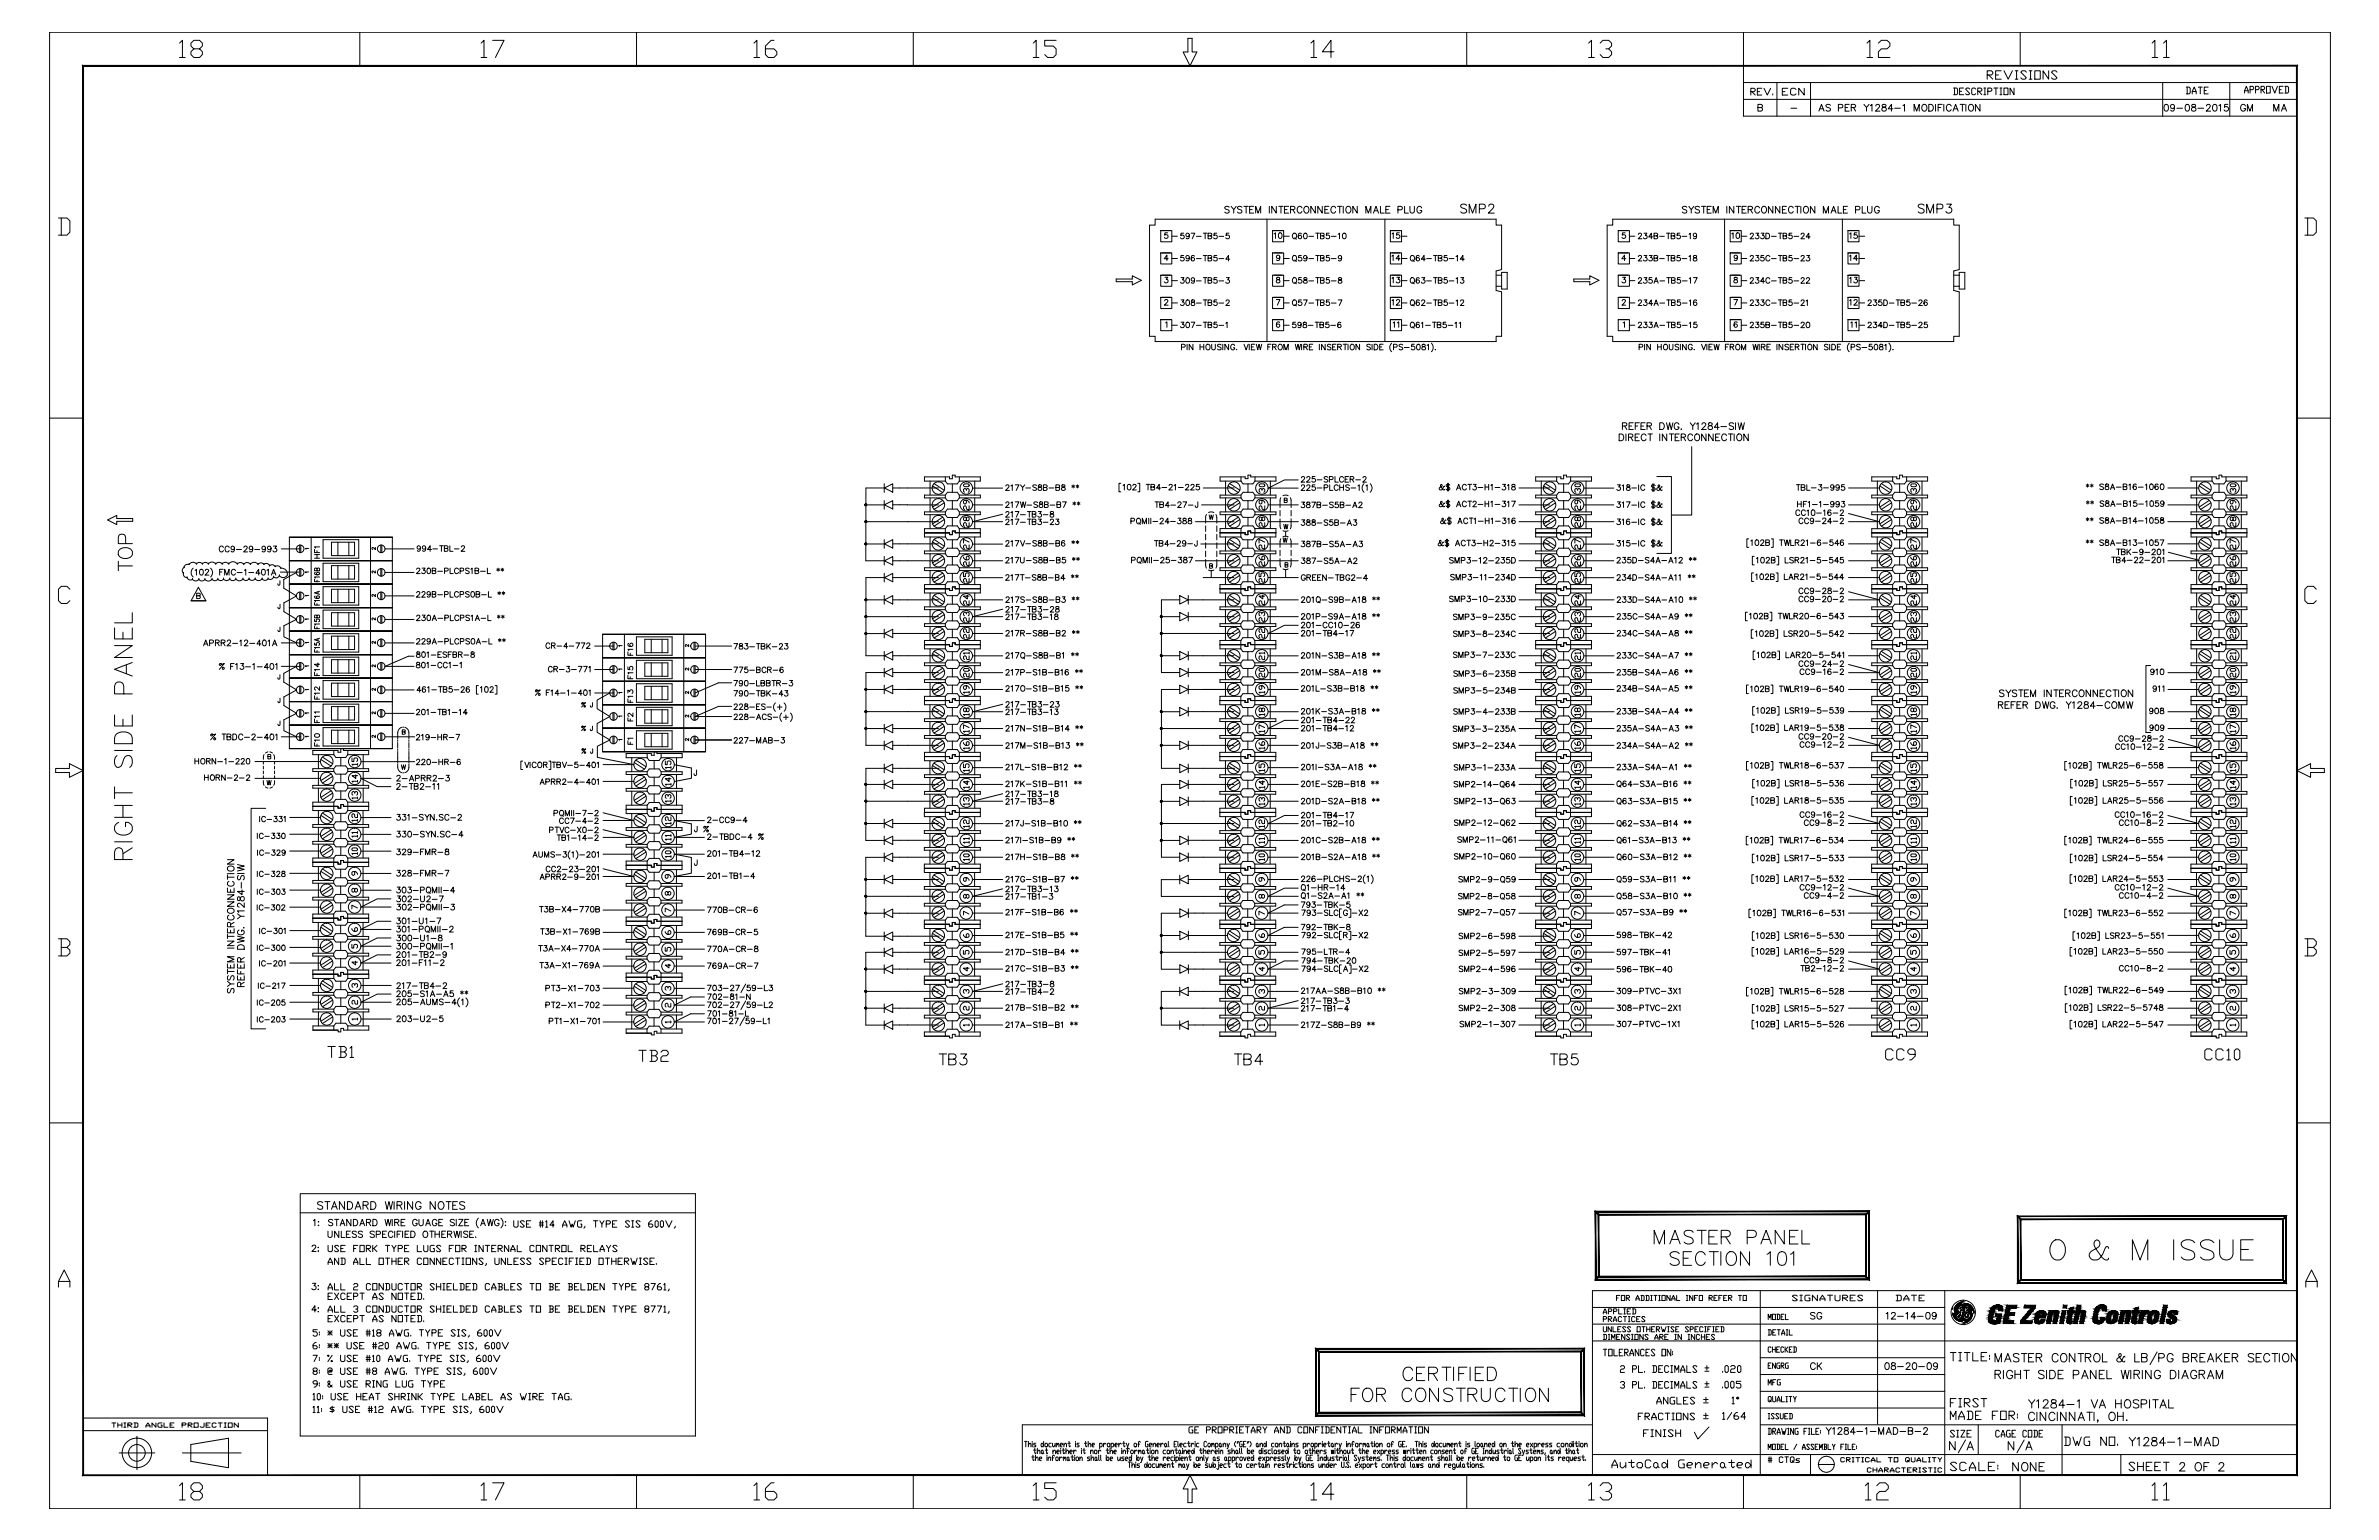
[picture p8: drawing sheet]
<svg xmlns="http://www.w3.org/2000/svg" width="864mm" height="559mm" viewBox="0 0 864 559" stroke-linecap="round" stroke-linejoin="round" font-family="sans-serif">
<!-- layer: TITLEBLOCK -->
<g fill="none" stroke="#000" stroke-width=".36">
<path d="M18 11.7h828v535.7h-828zM65.2 15.6l1-1v6.3M70.4 17.7l-1.1-1v-1.1l1.1-1h2l1.1 1v1.1l-1.1 1h-2l-1.1 1.1v1l1.1 1.1h2l1.1-1.1v-1l-1.1-1.1M130.6 11.7v12.2M174.6 15.6l1.1-1v6.3M178.8 14.6h4.2l-3.2 6.3M231.1 11.7v12.2M273.7 15.6l1.1-1v6.3M281 14.6h-1.1l-2.1 2.1v3.1l1.1 1.1h2.1l1-1.1v-1l-1-1.1h-3.2M331.5 11.7v12.2M375.1 15.6l1-1v6.3M383.4 14.6h-4.2v2.1h3.2l1 1v2.1l-1 1.1h-2.1l-1.1-1.1"/>
<path d="M431.2 13.9h1.5v5h1.8l-2.5 5-2.5-5h1.7zM475.9 15.6l1-1v6.3M484.2 18.8h-4.2l3.2-4.2v6.3M532.4 11.7v12.2M576.7 15.6l1-1v6.3M580.9 15.6l1-1h2.1l1 1v1.1l-1 1h-1.1M584 17.7l1 1.1v1l-1 1.1h-2.1l-1-1.1M632.9 11.7v30.4h200.9M677.7 15.6l1.1-1v6.3M681.9 15.6l1-1h2.1l1.1 1v1.1l-1.1 1h-2.1l-1 1.1v2.1h4.2M733.4 11.7v12.2M781.2 15.6l1-1v6.3"/>
<path d="M785.4 15.6l1-1v6.3M65.2 20.9h2M174.6 20.9h2.1M273.7 20.9h2.1M375.1 20.9h2.1M475.9 20.9h2.1M576.7 20.9h2.1M632.9 30h200.9M632.9 36.1h200.9M635.6 33.3h1.1l.5-.8-.5-.5h-1.1v2.5M635.9 33.3l1.3 1.2M637.9 33.3h.8"/>
<path d="M638.1 39l1.4-.1 .3-.6-.6-.4h-1.1v2.4l1.6-.2 .1-.6-.6-.5M639.5 32h-1.6v2.5h1.6M640.3 32l1.2 2.5 1.3-2.5M643.5 34.1v.4M645 30v12.1M647 33.3h1M649 32h-2v2.5h2M650.1 39.3h2.1M652 32.5l-.5-.5h-1l-.5 .5v1.6l.5 .4h1l.5-.4M655 32v2.5l-2-2.5v2.5M657.2 30v12.1M660.6 39.5h1.2"/>
<path d="M664.5 38.2l-.6-.3-1.1 .3 .3 .6 1.4 .8v.3l-.6 .4-1.1-.4M667.4 39.1l1.4-.1 .1-.9-1.5-.2v2.4M669.8 39h.9M671.3 37.9h-1.5v2.4h1.5M672 39l1.4-.1 .2-.6-.6-.4h-1v2.4M672.8 39l.8 1.3M676.6 37.9l1 1.1 .9-1.1M677.6 39v1.3M677.7 20.9h2.1M679 38.3l.5-.4v2.4M680.9 38.5l.5-.6 .7 .1 .2 .3-.1 .5-1.4 1.5h1.6M683.4 38v.7l1 .3 .4 .5a.81 .81 0 0 1-.8 .9 .81 .81 0 0 1-.9-.9l.4-.5 1.1-.5-.1-.5-.3-.1z"/>
<path d="M687.2 39.5h-1.8l1.2-1.6v2.4M687.8 39.3h2M690.8 38.3l.6-.4v2.4M697.8 38.2l.3-.2a1.14 1.14 0 0 1 1.4 1.1 1.14 1.14 0 0 1-1.4 1.1l-.5-.8zM700.2 37.9h.8a1.3 1.3 0 0 1 .9 1.2 1.3 1.3 0 0 1-.9 1.2h-.8zM702.6 37.9v2.4M703.6 39h.9M705 37.9h-1.4v2.4M705.6 37.9v2.4M708.3 38.5a.89 .89 0 0 0-1-.6 .89 .89 0 0 0-.7 .9v.6a.89 .89 0 0 0 .7 .9 .89 .89 0 0 0 1-.6M709.2 31.9h1.1l.3 .4v1.7l-.3 .4h-1.1M709.4 39.5h1.1"/>
<path d="M709.5 31.9v2.5M711.3 33.1h.8M711.6 37.9h1.6M712.4 37.9v2.4M712.8 31.9h-1.5v2.5h1.5M713.6 37.9v2.4M714.8 38.2l.2-.2a1.14 1.14 0 0 1 1.5 1.1 1.14 1.14 0 0 1-1.5 1.1l-.4-.8zM715 32.3l-.4-.4h-.7l-.4 .4 1.5 1.7-.4 .4h-.7l-.4-.4M717.2 32.3l-.4-.4h-.7l-.4 .4v1.7l.4 .4h.7l.4-.4M717.9 33.1h1.1l.4-.8-.4-.4h-1.1v2.5M718.3 33.1l1.1 1.3M718.7 37.9v2.4l-1.6-2.4v2.4"/>
<path d="M720.1 34.4h.8M720.1 31.9h.8M720.5 31.9v2.5M721.4 27.2h1.5l.5-.5v-.5l-.5-.5h-1.5v3M721.6 33.1h1.1l.4-.8-.4-.4h-1.1v2.5M721.9 27.2l1.5 1.5M723.8 31.9h1.5M724.4 27.2h1M724.5 31.9v2.5M726 34.4h.7M726 31.9h.7M726.4 31.9v2.5"/>
<path d="M726.5 25.7h-2.1v3h2.1M727.5 25.7l1.5 3 1.5-3M727.5 31.9h1.4v2.5h-1.4zM731.1 31.9v2.5l-1.4-2.5v2.5M731.5 28.7h1.1M731.5 25.7h1.1M732 25.7v3M735.6 26.2l-.5-.5h-1l-.5 .5 2 2-.5 .5h-1l-.5-.5M736.6 28.7h1M736.6 25.7h1M737.1 25.7v3M738.6 25.7h2v3h-2z"/>
<path d="M743.7 25.7v3l-2-3v3M746.7 26.2l-.5-.5h-1l-.5 .5 2 2-.5 .5h-1l-.5-.5M781.2 20.9h2.1M785.1 30v12.1M785.4 20.9h2.1M785.9 38a.8 .8 0 0 1 1.2 .3l.1 .6a1.07 1.07 0 0 1-.7 1.4h-.3a1.59 1.59 0 0 1-.3-2.3zM789.4 38.7a.75 .75 0 0 1-1.1 .5 .75 .75 0 0 1-.2-1.1 .75 .75 0 0 1 1.2 .1l.1 .5a1.13 1.13 0 0 1-.9 1.6l-.5-.4M790.2 39.3h2.1M793.6 38a.75 .75 0 0 1 1.1 .3l.1 .6a1.06 1.06 0 0 1-.9 1.4 1.59 1.59 0 0 1-.3-2.3zM793.6 31.6h1.1l.4 .4v1.6l-.4 .5h-1.1M794 31.6v2.5M795.8 38v.7l1 .3 .4 .5a.81 .81 0 0 1-.9 .9 .81 .81 0 0 1-.8-.9l.4-.5 1.1-.5-.1-.5-.3-.1z"/>
<path d="M795.8 34.1v-.9l.7-1.6 .7 1.6v.9M795.8 33.2h1.4M797.8 39.3h2.1M798 31.6h1.4M798.7 31.6v2.5M800.2 32.8h.7M801 38.5l.4-.6h.5l.5 .4-.4 .8-1.1 1.2h1.6M801.6 31.6h-1.4v2.5h1.4M803.5 38a.77 .77 0 0 1 1.2 .3l.1 .6a1.06 1.06 0 0 1-.9 1.4 1.52 1.52 0 0 1-.4-2.3zM805.5 38.3l.6-.4v2.4M808.8 37.9h-1.2l-.1 1a.85 .85 0 0 1 1.3 0 .85 .85 0 0 1-.2 1.3 .85 .85 0 0 1-1.2-.3M809.4 30v12.1"/>
<path d="M814.8 33.8v-.9l.6-1.6 .7 1.6v.9M814.8 32.9h1.3M815.1 38.5a.91 .91 0 0 0-1-.6 .91 .91 0 0 0-.7 .9v.6a.89 .89 0 0 0 .9 .9 .89 .89 0 0 0 .8-.9h-.6M816.8 32.5h1l.3-.4-.3-.8h-1v2.5M818.8 32.5h1l.3-.4-.3-.8h-1v2.5M820.8 32.5h1l.3-.4-.3-.8h-1v2.5M821.1 32.5l1 1.3M822.8 31.3h1.3v2.5h-1.3zM824.8 31.3l1 2.5 .9-2.5M827.4 32.5h.7M828.5 39.5h1.2M828.8 31.3h-1.4v2.5h1.4"/>
<path d="M829.4 31.3h1l.4 .4v1.6l-.4 .5h-1M829.7 31.3v2.5M660.3 40.3l.9-2.4 .9 2.4M694.8 40.3v-2.4l1 2.4 .9-2.4v2.4M709 40.3l.9-2.4 .9 2.4M815.8 40.3v-2.4l1 2.4 .9-2.4v2.4M825.4 40.3v-2.4l.9 2.4 .9-2.4v2.4M828.2 40.3l.9-2.4 .9 2.4M21.2 79.1h3.1l1.1 1v4.2l-1.1 1h-3.1M22.2 79.1v6.2M836.7 79.1h3.1l1 1v4.2l-1 1h-3.1M837.7 79.1v6.2"/>
<path d="M18 151.7h12.2M833.8 151.7h12.2M25.4 213.8l-1.1-1h-2.1l-1 1v4.2l1 1h2.1l1.1-1M840.8 213.8l-1-1h-2.1l-1 1v4.2l1 1h2.1l1-1M20.2 278.8h5v-1.7l5 2.5-5 2.5v-1.8h-5zM833.8 279.6l5-2.5v1.7h5v1.5h-5v1.8zM21.2 340.6h3.1l1.1 1.1v1l-1.1 1.1M22.2 343.8h2.1l1.1 1v1l-1.1 1.1h-3.1M22.2 340.6v6.3M836.7 340.6h3.1l1 1.1v1l-1 1.1M837.7 343.8h2.1l1 1v1l-1 1.1h-3.1M837.7 340.6v6.3"/>
<path d="M18 407.4h12.2M833.8 407.4h12.2M21.2 467v-2l2.1-4.2 2.1 4.2v2M21.2 465h4.2M578.1 474.4h127.9M582 476.8v-.6l.6-1.3 .6 1.3v.6M582 478.6h.9l.3-.5-.3-.4h-.9v1.9M582 476.2h1.2M583.8 478.6h.9l.4-.5-.4-.4h-.9v1.9M583.9 475.9h.9l.3-.7-.3-.3h-.9v1.9M584.1 478.6l1 1M585.7 479.6l.5-1.9 .7 1.3v.6"/>
<path d="M585.7 479h1.2M585.7 475.9h1l.3-.7-.3-.3h-1v1.9M586.8 471h.6M587.6 474.9v1.9h1.2M588 470.1h-1.2v1.8M588.6 470.1h1.2v1.8h-1.2zM588.7 478.1l-.3-.4h-.6l-.3 .4v1.2l.3 .3h.6l.3-.3M589.3 477.7h1.2M589.5 474.9h.6M589.5 476.8h.6M589.8 474.9v1.9M589.9 477.7v1.9"/>
<path d="M590.4 471h.8l.3-.6-.3-.3h-.8v1.8M590.6 471l.9 .9M590.7 475.9h.6M591.1 477.7h.6M591.1 479.6h.6M591.4 477.7v1.9M591.9 474.9h-1.2v1.9h1.2M592.6 474.9h.9l.3 .3v1.3l-.3 .3h-.9M592.9 474.9v1.9M593.5 478.1l-.3-.4h-.6l-.3 .4v1.2l.3 .3h.6l.3-.3M593.9 471.9v-.6l.6-1.2 .6 1.2v.6M593.9 471.3h1.2"/>
<path d="M594.1 478.6h.7M595.3 477.7h-1.2v1.9h1.2M595.6 470.1h.9l.3 .3v1.2l-.3 .3h-.9M595.9 470.1v1.8M597.2 478.1l-.3-.4h-.7l-.3 .4 1.3 1.2-.3 .3h-.7l-.3-.3M597.4 470.1h.9l.3 .3v1.2l-.3 .3h-.9M597.7 470.1v1.8M599.2 470.1h.6M599.2 471.9h.6M599.5 470.1v1.8M600.4 470.1h1.1M601 470.1v1.8"/>
<path d="M602.1 470.1h.6M602.1 471.9h.6M602.4 470.1v1.8M603.3 470.1h1.2v1.8h-1.2zM606.3 470.1v1.8l-1.2-1.8v1.8M606.9 471.9v-.6l.6-1.2 .5 1.2v.6M606.9 471.3h1.1M608.6 470.1v1.8h1.2M612.2 470.1h.5M612.2 471.9h.5M612.5 470.1v1.8M614.5 470.1v1.8l-1.2-1.8v1.8"/>
<path d="M615.1 471h.6M616.3 470.1h-1.2v1.8M616.9 470.1h1.1v1.8h-1.1zM620.4 471h.9l.3-.6-.3-.3h-.9v1.8M620.7 471l.9 .9M622.2 471h.6M623.4 470.1h-1.2v1.8h1.2M624 471h.5M625.1 470.1h-1.1v1.8M625.7 471h.6M626.9 470.1h-1.2v1.8h1.2M627.5 471h.9l.3-.6-.3-.3h-.9v1.8"/>
<path d="M627.8 471l.9 .9M631 470.1h1.2M631.6 470.1v1.8M632.8 470.1h1.2v1.8h-1.2zM639 468.3v67M641.9 478.8v-1.9l.5 1.3 .5-1.3v1.9M643.4 476.9h1.1v1.9h-1.1zM645 476.9h.8l.3 .3v1.3l-.3 .3h-.8M645.3 476.9v1.9M646.6 477.8h.5M647.6 476.9h-1v1.9h1M648.1 476.9v1.9h1.1"/>
<path d="M652.5 470.3l-.5-.3h-.9l-.5 .3 1.9 1.4-.5 .3h-.9l-.5-.3M653.4 470h.9M653.4 472h.9M653.8 470v2M657 470h-1.4l-.4 .3v1.4l.4 .3h1.4v-1h-.4M658.8 476.6l-.5-.4-1.1 .4 .3 .6 1.3 .5v.6l-.5 .3-1.1-.3M659.7 470v2l-1.8-2v2M660.7 472v-.7l.9-1.3 .9 1.3v.7M660.7 471.3h1.8M661.3 476.8a.99 .99 0 0 0-1.4-.5 .99 .99 0 0 0-.3 1.4 .87 .87 0 0 0 .8 1 .87 .87 0 0 0 .9-1h-.6M663.4 470h1.8M664.3 470v2"/>
<path d="M666.1 470v1.7l.5 .3h.9l.4-.3v-1.7M668.9 471h1.3l.5-.4v-.3l-.5-.3h-1.3v2M669.3 471l1.4 1M671.6 471h.9M673.5 470h-1.9v2h1.9M676.2 470.3l-.5-.3h-.9l-.5 .3 1.9 1.4-.5 .3h-.9l-.5-.3M681.6 468.3v48.5M684.7 476.7l.6-.5v2.4M686.6 476.8l.3-.5 .6-.1 .4 .2 .1 .5-1.5 1.7h1.6M688.3 470h1.4l.5 .3v1.4l-.5 .3h-1.4M688.8 470v2M688.8 477.6h2.1"/>
<path d="M691.1 472v-.7l.9-1.3 1 1.3v.7M691.1 471.3h1.9M691.9 476.7l.5-.5v2.4M693.9 470h1.8M694.8 470v2M695.5 477.8h-1.8l1.2-1.6v2.4M696 477.6h2.1M696.7 471h.9M698.5 470h-1.8v2h1.8M699.4 476.3a1.2 1.2 0 0 1 1.4 .9 1.2 1.2 0 0 1-.8 1.4h-.3a1.58 1.58 0 0 1-.3-2.3zM702.9 477a.76 .76 0 0 1-1.1 .7 .76 .76 0 0 1-.3-1.2 .76 .76 0 0 1 1.2 .1l.2 .4a1.15 1.15 0 0 1-1 1.6l-.4-.3M706 468.3v67"/>
<path d="M708.8 474.8l.1 .4M708.8 476.4h.1M708.9 476.4v.5M708.9 474.2l-.1 .8M708.9 476.8h.2M708.9 476.6l.1 .1M708.9 476.7h.1M708.9 476.9v.1M708.9 477h1.5M708.9 476.9h1.6M708.9 477l.1 .2M709 477.1h1.3"/>
<path d="M709 477.1h.1M709 476.7v.1M709 477.2l.1 .2M709 476.8l.2 .1M709 477.2h1.2M709.1 477.4v.1M709.1 477.3h1.1M709.1 477.5h1M709.1 477.5l.1 .1M709.1 477.5h.1M709.2 477.6v.1M709.2 477.7h.9"/>
<path d="M709.2 477.8l.1 .1M709.2 477.7v.1M709.3 477.8h.7M709.3 476.9h.1M709.3 477.9l.1 .1M709.3 477.9h.7M709.4 478l.2 .3M709.4 478l.7 .1h-.7M709.4 475.4h1M709.4 475.3h1M709.4 475.5h.1M709.4 475.3v.2"/>
<path d="M709.5 475.1v.1M709.5 475.5h1M709.5 475h.8M709.5 475.1h.8M709.5 475.2h.8M709.5 475v.1M709.5 475.5v.2M709.5 475.2l-.1 .1M709.5 474.9v.1M709.5 474.9h.8M709.5 475.7h1.4M709.5 474.8h.8"/>
<path d="M709.5 478.2h.6M709.5 475.7l.1 .1M709.6 478.3v.1M709.6 475.9h1.3M709.6 474.7h.7M709.6 476.8l-.2 .1M709.6 474.7l-.1 .2M709.6 475.8v.1M709.6 475.9l.1 .1M709.6 475.9v.1M709.6 478.3h.5M709.6 474.5v.2"/>
<path d="M709.6 474.5h.8M709.6 475.9h1.4M709.6 478.4h.1M709.7 478.4l.2 .2M709.7 478.4h.5M709.7 476.1h1.3M709.7 474.3h.8l-.2 .4M709.7 476.1l.1 .1M709.7 476v.1M709.7 474.4l-.1 .1M709.7 476.2h2M709.7 476.7h1"/>
<path d="M709.8 478.5h.6M709.8 476.4h1.3M709.8 476.6h1M709.8 476.3h1.6M709.8 476.2l-.2 .6M709.9 474l1.4 .1M709.9 478.6l.1 .1M709.9 473.9l-.2 .5M709.9 478.6h.7M709.9 473.9h1.5M709.9 473.9h.1M710 473.8h1.5"/>
<path d="M710 478.7h5.3M710 478.7l.1 .1M710 477.8l.1 .4M710.1 477.6v.1M710.1 478.2v.1M710.1 473.7h1.6M710.1 478.8l.2 .1M710.1 478.3h.1M710.2 478.8h5M710.2 473.6l5.1 .1M710.2 478.3l.3 .3M710.2 477.4l-.1 .1"/>
<path d="M710.2 473.6l-.3 .3M710.2 477.2l-.2 .6M710.2 473.4v.2M710.2 473.5h4.9M710.3 478.9h4.9M710.3 478.9l.4 .3M710.3 473.4h-.1M710.3 475.2l.4 .4M710.3 474.7v.5M710.3 477.1h.1M710.3 473.4h4.6M710.5 479h4.6"/>
<path d="M710.5 473.3h4.2M710.5 473.2l-.2 .2M710.5 478.6h.1M710.6 476.8l-.4 .4M710.6 476.8h-1M710.6 473.1h1.5M710.6 478.6l.1 .1M710.7 473.1l-.2 .1M710.7 479.2h4.3M710.7 476.7l-.1 .1M710.7 479.2h1.8M710.7 475.6l.1 .1"/>
<path d="M710.7 475.6l-1.2 .1M710.7 476.7h.1M710.7 473.1h1.4M710.8 473l-.1 .1M710.8 477.8h.5M710.8 477.9h.3M710.8 477.9h.4M710.8 477.7v.2M710.8 474.3h.2M710.8 474.7h.1M710.8 474.8h.1M710.8 477.6v.1"/>
<path d="M710.8 475.7l.1 .1M710.8 477.7h.5M710.8 477.6h.1M710.9 474.4v.6v-.3M710.9 474.4l-1.3 .1M710.9 474.5h.1M710.9 477.5h.5M710.9 475.7v.1M710.9 474.6l-.1 .1M710.9 472.9l-.2 .2M710.9 472.9h1.1M710.9 477.5l-.1 .1"/>
<path d="M710.9 475.8v.1M710.9 475.9h.1M711 474.5v.1M711 475.9v.2M711 477.5h.5M711 474.6l-.1 .1M711 479.3h.1M711 476.4l-.3 .3M711 474.4v.1M711 476h.1M711 472.8h1M711 476.1l.3 .1"/>
<path d="M711 476.4l-1.2 .1M711 477.3h.6M711.1 476.4h-.1M711.1 474.2v.1M711.1 474.3l-.1 .1M711.1 479.3l.1 .1M711.1 477.2h.5M711.2 476.4h-.1M711.2 474.1l-1.5 .1h1.4M711.2 474.1l-.1 .1M711.2 472.7h.9M711.3 472.7l-.4 .2"/>
<path d="M711.3 477.1h.3M711.3 478.6l-.4 .1M711.3 478.6h2.1M711.3 477.7l-.2 .2M711.4 477l-.5 .5M711.4 472.6h.7M711.5 477.5l-.2 .2M711.5 476.9h.2l-.3 .1M711.6 474.8v.1M711.6 474.9h.1M711.6 474.8h.1M711.6 477.3v.1"/>
<path d="M711.6 477.4l-.1 .1M711.6 478.5h1.6M711.6 474.7v.1M711.6 476.2h.1M711.6 476.2l-.4 .2M711.6 472.6l-.3 .1M711.6 474.7h.2M711.6 474.6v.1M711.6 474.7h.1M711.7 476.8l-.3 .2M711.7 477l-.1 .1M711.7 472.5h.4"/>
<path d="M711.7 473.7l-.5 .4M711.7 476.8h.1M711.7 476.8l-.1 .5M711.7 478.4h1.3M711.7 474.5v.1M711.7 476.2h.1M711.8 474.5h-.1M711.8 475.5h.1M711.8 474.4v.1M711.8 474.6v.1M711.8 474.7l-.2 .2M711.8 478.3l-.5 .3"/>
<path d="M711.8 475.5h-.1M711.8 478.3h.1M711.8 478.3h1.1M711.8 472.5h.1M711.8 472.5l-.2 .1M711.9 478.2h.9M711.9 473.6l-.2 .1M711.9 478.2l-.1 .1M711.9 474.3h.1M711.9 474.3l-.1 .3M711.9 475.3v.1M711.9 478.1v.1"/>
<path d="M712 475.4l-.4 .2M712 475.3v.1M712 478.1h-.1M712 478.1h.8M712 474.2l-.4 .4M712 474.2l-.1 .1M712 473h.1M712 472.9l.1 .2M712.1 473.1v.1M712.1 478l-.1 .1M712.1 475.2l-.5 .4M712.1 479.4v.1"/>
<path d="M712.1 475.2l-.2 .1M712.1 477.9l.7 .2M712.1 475.2h.1M712.1 472.4h.3M712.1 477.8v.2M712.1 477.8h.5M712.1 473.2l.2 .1M712.2 477.6l-.1 .2M712.2 477.7h.4l.1 .3h-.6M712.2 477.6h.1M712.2 477.5v.1M712.2 477.5h.4"/>
<path d="M712.2 473.6l.3 .3M712.3 477.4l-.1 .1M712.3 477.3v.1M712.3 477.3h.2M712.3 477.5h.2M712.3 479.3l-1 .1M712.3 477.2v.1M712.3 477.2h.1M712.3 477.1h.2M712.3 477.2h.2M712.4 477l-.1 .2M712.4 479.3l-1.2 .1"/>
<path d="M712.4 476.9v.1M712.4 477h.2M712.4 476.9h.2M712.4 476.5v.4M712.4 476.8h.2M712.4 476.5h.3M712.4 473.7h1.5M712.4 476.7h.2M712.4 474.8l-.3 .4M712.4 474.7v.1M712.4 476.4h.1M712.4 476.4v.1"/>
<path d="M712.5 479.2l-.1 .1M712.5 474.5h.7M712.5 474.7h.7M712.5 474.7h-.1M712.5 475.7h.1M712.5 474.5v.2M712.5 475.6h.1M712.5 476.4h.2M712.5 473.9h1.1M712.5 474.4v.1M712.5 475.6v.1M712.5 477v.5"/>
<path d="M712.5 477.5h.1M712.5 473.9l.1 .1M712.6 476.4h-.2M712.6 474h.9M712.6 474.1h.9M712.6 474.3h.7M712.6 474v.4M712.6 477.5v.3M712.6 477h-.1M712.6 474.4h-.1M712.6 474.7h-.2M712.6 475.5h.2"/>
<path d="M712.6 476.8h.1M712.6 476.3v.1M712.6 475.6l-.1 .1M712.7 475.5l-.2 .1M712.7 473.3h-.1M712.7 472.3l-.8 .2M712.7 475.4h.3M712.7 476.5l-.3 .1M712.7 476.3h.1M712.7 479.2h-.2M712.7 476.3h-.1M712.7 476.4l-.1 .6"/>
<path d="M712.7 474.7l.1 .6M712.7 474.7l.5 .1M712.8 473.3h2M712.8 478.1l.2 .3M712.8 476.4h-.1M712.9 474.9h.3M712.9 475h.3M712.9 475.1h.3M712.9 476.2l-.2 .1M712.9 475.4l-.3 .2M712.9 476.1h.1M713 478.4l.2 .1"/>
<path d="M713 473.1l-.1 .1M713 473.1h1.4M713 476.1h-.1M713.1 479.2l.3 .3-.2 .5M713.2 478.5l.6 .2M713.2 480h-.1M713.2 475.3l-.2 .1M713.2 475.2l-.5 .3M713.2 475v.3h-.4M713.2 475h.1M713.2 474.5v.5M713.2 474.6v.1"/>
<path d="M713.3 472.4h-1l-.3 .5M713.3 479.2h1.6M713.3 477.4v.1M713.3 477.1h.2M713.3 477.2h.2M713.3 477.3h.2M713.3 477.5h.2M713.3 474.4l-.8 .1M713.3 479.8h.7M713.3 479.4h1.4M713.3 474.3l-.1 .2M713.3 477.5l.2 .2"/>
<path d="M713.3 473h.1M713.4 475.8l-.6 .6M713.4 475.8h.1M713.4 476.7l-.1 .8M713.4 479.7h.8M713.4 476.6v.1M713.4 477.6h.1M713.4 476.7h.2M713.4 476.6h.3M713.4 474.2h-.8M713.4 477.7h.2M713.4 474.2l-.1 .1"/>
<path d="M713.5 477.7l.1 .2M713.5 477.8l.5 .1M713.5 477.4v.1M713.5 474.1l-.1 .1M713.5 476.9v.7M713.5 476.9l-.2 .1M713.5 476.8l-.2 .1h.2M713.5 476.7v.1M713.5 476.8v.1M713.5 477.6l.2 .2M713.6 476.3v.1M713.6 477.9l.1 .1"/>
<path d="M713.6 479.9l-.9 .2M713.7 476.2l2 .1M713.7 478h.6M713.7 476.6l-.2 .1M713.7 476.5v.1M713.7 478h.1M713.7 473.8l-.2 .3M713.8 479.9h-.1M713.8 476.2h1.8M713.8 476.2l-.4 .4M713.8 478h.3M713.9 476.2h.2"/>
<path d="M713.9 474.7h.1M713.9 473.7l-1.4 .2M713.9 475.4h2.6M713.9 475.4l.2 .1M713.9 474.5h.2M713.9 476.4l-.2 .1M714 476.4l-.5 .1M714 474.5l-.1 .1M714 479.8l-.8 .1M714 474.5h.1M714 473.7h-.1M714.1 474.3h.1"/>
<path d="M714.1 474.5l-.2 .1M714.1 473.1h-1M714.1 477.8h.1M714.1 474.4l-.1 .1M714.1 475.3h2.3M714.1 474.4v.1M714.2 477l.4 .5M714.2 477l.3 .1M714.2 477.1h.3M714.2 477.2h.4M714.2 473.1h.1M714.2 479.7l-.2 .1"/>
<path d="M714.2 479.7h.1M714.2 477h.1M714.2 476.3l-.2 .1M714.2 478h.1M714.3 477.8h.2M714.3 475.2h2.1M714.3 478.7h-.1M714.3 477.4l-.2 .5M714.3 477h-.1M714.3 477h.1M714.3 477.7h.3M714.3 477.6h.1"/>
<path d="M714.3 477.9v.1M714.3 477.5h.3M714.4 475.1h1.9M714.4 473.1v.1M714.4 475.5h2.1M714.4 473.7h1M714.5 475l-.5 .4M714.5 476.1l-.1 .1M714.5 476.3l.1 .1M714.5 475h1.8M714.5 477.8l-1 .1M714.5 477.1l.1 .2"/>
<path d="M714.6 479.5l-1.2 .1M714.6 477.3v.4M714.6 477.7l-.1 .1M714.6 475.5l.1 .4M714.6 477.3h-.3M714.6 473.7l.1 .2M714.6 474.8l1.7 .1M714.6 477.6h.1M714.6 478.6h-.1M714.6 476.4h.1M714.6 474.8h1.6M714.7 476.4h.1"/>
<path d="M714.7 478.5l-.1 .1M714.7 478.5h.8M714.7 475.6h1.1M714.7 473.8h.8M714.7 474.8l-.2 .2M714.7 474.6v.2M714.7 475.9h.9M714.7 473.9l1 .1M714.7 474.7h1.4M714.7 473.9h.9M714.7 475.9l-.2 .2M714.7 473.9l.1 .2"/>
<path d="M714.8 473.3l.1 .1M714.8 474.5h1.2M714.8 475.9h.8M714.8 474.5h1.3M714.8 474.5l-.1 .1M714.8 475.8l-.1 .1M714.8 479.3l-.5 .4M714.8 476.4l.4 .6M714.8 474.3v.2M714.8 476.5h.9M714.8 474.1h1M714.8 474.2h1.1"/>
<path d="M714.8 474.3h1.2M714.8 474.1v.2M714.9 473.4l.2 .1M714.9 478.4h.7M714.9 479.2l-.1 .1M714.9 476.6h.9M715 478.3l-.3 .2M715.1 476.7h.8M715.1 478.1l-.1 .2h.6M715.1 476.8h.8M715.1 478.1h.6M715.1 473.5h.1"/>
<path d="M715.2 473.5l.1 .2M715.2 478.1h-.1M715.2 478h.5M715.2 478v.1M715.2 477.9h.6M715.2 476.9h.8M715.2 478.9l-.3 .3M715.2 477.7v.3M715.2 477.8h.6M715.2 477h.8M715.2 477.1h.8M715.2 477l.1 .2"/>
<path d="M715.3 477.4v.3M715.3 477.2v.2M715.3 477.7h-.1M715.3 477.2h.7M715.3 477.3h.6M715.3 477.5h.6M715.3 477.7h.6M715.3 473.7l.3 .2M715.4 478.6l-.2 .3M715.4 478.6l-1.1 .1M715.4 478.6h.1M715.6 478.4l-.2 .2"/>
<path d="M715.6 478.4h.1M715.6 476.1h-1.1M715.6 478.3v.1M715.6 475.9v.3M715.6 476.2h.1M715.6 473.9l.1 .1M715.7 476.3l-2.2 .1M715.7 475.7l-.9 .1M715.7 475.7l-.1 .2M715.7 476.2v.2M715.7 474l.7 1.3M715.7 478.1l-.1 .2"/>
<path d="M715.7 478.1l-.6 .1M715.7 476.4l.1 .2M715.7 475.6v.1M715.8 476.6l.2 .6M715.9 475.6h-.2M715.9 477.6l-.2 .5M715.9 476.9h.1M716 477.2l-.1 .4M716 475.6l.5 .1M716.3 475.6h.2M716.4 475.7h.1M716.4 475.3l.1 .1"/>
<path d="M716.5 475.6v.2M716.5 475.9h.1M716.5 475.4v.2M716.5 475.7v.3M716.5 475.8v.2M716.5 476.2v.6M716.5 476l.1 .2M716.5 476v.2M833.8 468.3h-255.7v67M837 467v-2l2.1-4.2 2.1 4.2v2M837 465h4.2M512.8 497.2a1.79 1.79 0 0 0-2.1-1.1 1.79 1.79 0 0 0-1.4 1.9 2.14 2.14 0 0 0 .5 2.3 2.14 2.14 0 0 0 2.3 .4l.7-.9"/>
<path d="M514.2 498.4h1.9M517.2 496.1h-3v4.9h3M518.6 498.4h2.1a1.23 1.23 0 0 0 1.2-1.4l-.5-.7-.7-.2h-2.1v4.9M520.2 498.4l1.7 2.6M523.5 496.1h3.2M525.1 496.1v4.9M527.7 496.1v4.9M529.5 498.4h1.9M532.5 496.1h-3v4.9M533.7 496.1v4.9M535.5 498.4h1.9M538.5 496.1h-3v4.9h3"/>
<path d="M539.9 496.1h1.7a2.61 2.61 0 0 1 1.7 2.4 2.61 2.61 0 0 1-1.7 2.5h-1.7zM578.1 480.5h127.9M578.1 486.6h255.7M582 484.2h.9l.3 .3v1.3l-.3 .3h-.9M582 481.4v1.6l.3 .3h.6l.3-.3v-1.6M582 489.6h1.3M582.3 484.2v1.9M582.6 489.6v2.4M583.8 484.2h.6M583.8 486.1h.6M584 489.6h1.2v2.4h-1.2zM584.1 484.2v1.9"/>
<path d="M584.9 481.4v1.9l-1.2-1.9v1.9M585 486.1v-1.9l.6 1.3 .6-1.3v1.9M585.5 481.4v1.9h1.2M585.9 489.6v2.4h1.3M586.8 485.1h.6M587.3 482.3h.6M587.8 490.8h.6M588 484.2h-1.2v1.9h1.2M588.2 496l.4-.5h.7l.4 .5-.4 .8h-.7l-.4 .3v.9h1.5M588.4 481.4h-1.1v1.9h1.1M589.1 489.6h-1.3v2.4h1.3M589.8 490.8h.9l.3-.4-.3-.8h-.9v2.4"/>
<path d="M589.8 484.2v1.9l-1.1-1.9v1.9M590.1 490.8l.9 1.2M590.2 481.7l-.3-.3h-.6l-.3 .3 1.2 1.3-.3 .3h-.6l-.3-.3M591.7 492v-.8l.6-1.6 .7 1.6v.8M591.7 484.5l-.3-.3h-.6l-.4 .3 1.3 1.3-.3 .3-1-.3M591.7 491.2h1.3M591.9 481.7l-.3-.3h-.5l-.3 .3 1.1 1.3-.3 .3h-.5l-.3-.3M592.3 484.2h.6M592.3 486.1h.6M592.6 484.2v1.9M592.6 496.8h1.1l.4-.8-.4-.5h-1.1v2.5M593.5 484.2h1.2v1.9h-1.2z"/>
<path d="M594.3 481.4h1.1v1.9h-1.1zM594.8 495.5v2.5h1.5M594.9 489.6v2.4l-1.3-2.4v2.4M596 481.4h1.2M596.5 484.2v1.9l-1.2-1.9v1.9M596.6 481.4v1.9M596.8 490l-.3-.4h-.6l-.3 .4v1.6l.3 .4h.6l.3-.4M597 497.6v.4M597.5 490.8h.6M597.8 482.3h1.1M597.8 481.4v1.9M598.3 484.5l-.3-.3h-.6l-.3 .3 1.2 1.3-.3 .3h-.6l-.3-.3"/>
<path d="M598.8 489.6h-1.3v2.4h1.3M598.9 481.4v1.9M599.5 482.3h.6M599.9 495.5h1.1l.4 .5v1.6l-.4 .4h-1.1M600.3 495.5v2.5M600.7 481.4h-1.2v1.9h1.2M600.7 490l-.3-.4h-.6l-.4 .4 1.3 1.6-.3 .4h-.6l-.4-.4M600.7 486.1l.6-1.9 .6 1.9M600.7 485.5h1.2M601.3 482.3h.9l.3-.6-.3-.3h-.9v1.9M601.6 482.3l.9 1M602.1 496.8h.7"/>
<path d="M602.5 485.1h.9l.3-.6-.3-.3h-.9v1.9M602.8 485.1l.9 1M603 481.4l.6 1.9 .3-1 .3 1 .6-1.9M603.3 489.6h1.3v2.4h-1.3zM603.6 495.5h-1.5v2.5h1.5M604.3 485.1h.6M605.4 483.3h.5M605.4 481.4h.5M605.6 484.2h-1.3v1.9h1.3M605.6 481.4v1.9M605.8 496l-.4-.5h-.7l-.4 .5v1.6l.4 .4h.7l.4-.4M606.5 498h.7"/>
<path d="M606.5 495.5h.7M606.5 489.6v2.4l-1.3-2.4v2.4M606.9 495.5v2.5M607.2 490.4v.4M607.2 491.2v.4M607.7 481.7l-.3-.3h-.6l-.3 .3 1.2 1.3-.3 .3h-.6l-.3-.3M608 498v-2.5l.7 1.6 .7-1.6v2.5M608 484.2h.6M608 486.1h.6M608.3 484.2v1.9M608.3 482.3h.6M609.4 481.4h-1.1v1.9h1.1"/>
<path d="M610.1 498v-.9l.8-1.6 .7 1.6v.9M610.1 497.1h1.5M610.4 484.2v1.9l-1.3-1.9v1.9M612.3 495.5v2.5h1.5M612.8 484.2h.6M612.8 486.1h.6M613 481.7l-.3-.3h-.6l-.3 .3 1.2 1.3-.3 .3h-.6l-.3-.3M613.1 484.2v1.9M613.6 482.3h.8l.3-.6-.3-.3h-.8v1.9M615.2 484.2v1.9l-1.2-1.9v1.9M615.3 482.3h.6M616 496l-.4-.5h-.7l-.4 .5 1.5 1.6-.4 .4h-.7l-.4-.4"/>
<path d="M616.5 481.4h-1.2v1.9h1.2M617 484.5l-.3-.3h-.6l-.3 .3v1.3l.3 .3h.6l.3-.3M617.6 485.1h1.2M617.6 484.2v1.9M618.2 481.7l-.3-.3h-.6l-.3 .3v1.3l.3 .3h.6l.3-.3M618.8 484.2v1.9M618.8 483.3h.6M618.8 481.4h.6M618.9 497.6h1.5M618.9 496.3h1.5M619.1 481.4v1.9M619.4 485.1h.6"/>
<path d="M619.6 495.5v1.6M619.9 482.3h.6M620.6 484.2h-1.2v1.9h1.2M621.1 481.4h-1.2v1.9M621.7 483.3h.6M621.7 481.4h.6M622 481.4v1.9M622.4 484.5l-.3-.3h-.6l-.3 .3 1.2 1.3-.3 .3h-.6l-.3-.3M622.9 482.3h.6M624 481.4h-1.1v1.9h1.1M624.6 481.4h.9l.3 .3v1.3l-.3 .3h-.9M624.9 481.4v1.9"/>
<path d="M625.3 497.6v.4M626.6 495.5h.4l.4 .4v1.7l-.4 .4h-.4l-.4-.4v-1.7zM628.2 495.9l.5-.4h.8l.4 .4-.4 .8h-.8l-.5 .4v.9h1.7M630.7 495.9l.5-.4h.4l.4 .4v1.7l-.4 .4h-.4l-.5-.4zM639 492.7h67M639 498.8h67M641.9 482.5h.8l.3 .3v1.4l-.3 .2h-.8M641.9 495.5h.5M642.2 482.5v1.9M642.9 489l-.3-.3h-.5l-.2 .3v1.3l.2 .4h.5l.3-.4M642.9 494.6h-1v1.9h1M643.4 488.7v2"/>
<path d="M643.4 489.7h1.1M643.5 483.5h.6M644.5 488.7v2M644.5 494.6v1.9l-1.1-1.9v1.9M644.6 482.5h-1.1v1.9h1.1M645 489.7h.5M645.2 482.5h1.1M645.7 482.5v1.9M646 488.7h-1v2h1M646.1 494.6h-.8l-.3 .3v1.3l.3 .3h.8v-1h-.3M646.6 495.5h.7l.3-.3-.3-.6h-.7v1.9M646.8 484.4l.5-1.9 .6 1.9"/>
<path d="M646.8 483.8h1.1M646.8 495.5l.8 1M647.5 489l-.3-.3h-.5l-.2 .3v1.3l.2 .4h.5l.3-.4M648 488.7v2M648.3 489.7l.7 1M648.4 484.4h.6M648.4 482.5h.6M648.7 482.5v1.9M649 488.7l-1 1M649.2 494.6h-.8l-.3 .3v1.3l.3 .3h.8v-1h-.3M649.5 482.5v1.9h1.1M649.5 489.7h.5"/>
<path d="M650.6 488.7h-1.1v2h1.1M651.1 488.7h.7l.3 .3v1.3l-.3 .4h-.7M651.3 488.7v2M659 495.1a.89 .89 0 0 0-1-.6 .89 .89 0 0 0-.8 .9v.6a.89 .89 0 0 0 .8 .9 .89 .89 0 0 0 1-.6M659.7 494.5v2.4M660.2 495.5l1.1 1.4M661.3 494.5l-1.6 1.6M684.5 494.6a.8 .8 0 0 1 1.2 .3l.1 .6a1.07 1.07 0 0 1-.7 1.4h-.2a1.59 1.59 0 0 1-.4-2.3zM686.7 494.6v.7l1.1 .4 .3 .4a.81 .81 0 0 1-.8 .9 .81 .81 0 0 1-.8-.9l1.5-1-.1-.5zM688.8 495.9h2.1M692 495.1l.4-.6h.5l.4 .4v.5l-1.4 1.5h1.6M694.5 494.6a.77 .77 0 0 1 1.2 .3l.1 .6a1.06 1.06 0 0 1-.9 1.4 1.52 1.52 0 0 1-.4-2.3z"/>
<path d="M696.5 495.9h2.1M699.9 494.6a.77 .77 0 0 1 1.1 .3l.1 .6a1.06 1.06 0 0 1-.9 1.4 1.59 1.59 0 0 1-.3-2.3zM703.3 495.3a.76 .76 0 0 1-1 .7 .76 .76 0 0 1-.3-1.2 .76 .76 0 0 1 1.2 0l.1 .5a1.17 1.17 0 0 1-.9 1.6l-.5-.3M708 490.8h2M709 490.8v3M711 490.8h1.1M711 493.8h1.1M711.6 490.8v3M713.1 490.8h2M713.3 480h-1.2M714.1 490.8v3M716.1 490.8v3h2.1"/>
<path d="M719.2 492.3h1M721.2 490.8h-2v3h2M722.2 491.8v.5M722.2 492.8v.5M724.2 494.2v-3.1l1.2 3.1 1.1-3.1v3.1M724.2 498.7l1.7-.2 .3-.7-.7-.6h-1.3v3.1M725.2 498.7l1 1.6M727.3 497.2v3.1M727.7 494.2l1.2-3.1 1.1 3.1M728.1 493.2h1.5M730.6 498a1.14 1.14 0 0 0-1.3-.8 1.14 1.14 0 0 0-.9 1.2v.7a1.11 1.11 0 0 0 1.1 1.2 1.11 1.11 0 0 0 1.1-1.2h-.7M731.4 497.2v3.1"/>
<path d="M731.4 498.7h2.1M732.9 491.6a1.17 1.17 0 0 0-2 .3l.3 .4 1.4 .6a.78 .78 0 0 1 0 1.2 1.53 1.53 0 0 1-1.7-.3M733.5 497.2v3.1M733.8 491.1h2M734.7 497.2h2M734.8 491.1v3.1M735.6 497.2v3.1M736.4 492.6h1.1M738.3 491.1h-1.9v3.1h1.9M739.2 492.6l1.7-.2 .3-.7-.3-.4-1.7-.2v3.1M740.2 492.6l1 1.6M742 497.7a1.15 1.15 0 0 0-2 .3l.3 .4 1.1 .4a.73 .73 0 0 1 .6 1 1.28 1.28 0 0 1-2 0"/>
<path d="M742.9 497.2v3.1M744.1 497.2h1a1.62 1.62 0 0 1 1 1.6 1.62 1.62 0 0 1-1 1.5h-1zM747.1 491.9a1.11 1.11 0 0 0-1.3-.8 1.11 1.11 0 0 0-.8 1.2v.7a1.11 1.11 0 0 0 .8 1.2 1.11 1.11 0 0 0 1.3-.7M747.1 498.7h1.2M748.3 491.6a1.13 1.13 0 0 1 1.2-.4 1.13 1.13 0 0 1 .8 1.1v.7a1.14 1.14 0 0 1-1.2 1.2 1.14 1.14 0 0 1-1.1-1.2zM749 497.2h-1.9v3.1h1.9M752.6 498.8h1.3l.7-.6a.78 .78 0 0 0-.7-1h-1.3v3.1M753.2 491.1v3.1l-2-3.1v3.1M754.4 491.1h2M755.4 491.1v3.1M756.1 499.3h1.5M757 492.6l1.7-.2 .3-.7-.7-.6h-1.3v3.1"/>
<path d="M758 492.6l1 1.6M760.6 491.3a1.45 1.45 0 0 1 1.8 1.4 1.45 1.45 0 0 1-1.8 1.4l-.6-1.1 .2-1.1zM760.9 497.2v3.1l-2.1-3.1v3.1M762.1 498.7h1.1M763.2 491.1v3.1h1.7M763.9 497.2h-1.8v3.1h1.8M764.8 497.2v3.1h1.7M770 497.2l.7 3.1 .8-3.1 .7 3.1 .7-3.1M771.3 492.4l-.3-.2-.6 1.1a1.07 1.07 0 0 1-.9 .9 1.07 1.07 0 0 1-1.1-.6l.3-.7 1.2-.7a.63 .63 0 0 0-.3-1.1l-.3 .2a2.6 2.6 0 0 0 1.3 2.8l.6 .1 .1-.3M773.5 497.2v3.1M774.7 498.7l1.7-.2 .3-.4-.2-.6-.6-.3h-1.2v3.1M774.9 491.1v3.1h1.8"/>
<path d="M775.7 498.7l1 1.6M777.4 492.6l1.8-.2 .3-.4-.3-.7-1.8-.2v3.1h1.3a.8 .8 0 0 0 .7-.5 .8 .8 0 0 0-.1-.8l-.6-.3M777.7 497.2v3.1M780.9 497.2v3.1l-2-3.1v3.1M783.1 490.5l-2.6 4.7M783.6 492.7h1.4a.81 .81 0 0 0 .7-.8 .81 .81 0 0 0-.7-.8h-1.4v3.1M784.2 498a1.14 1.14 0 0 0-1.2-.8 1.14 1.14 0 0 0-1 1.2v.7a1.11 1.11 0 0 0 1.1 1.2 1.11 1.11 0 0 0 1.1-1.2h-.7M787.8 497.2h1.1a1.62 1.62 0 0 1 1 1.6 1.62 1.62 0 0 1-1 1.5h-1.1zM788.9 491.9a1.11 1.11 0 0 0-1.3-.8 1.11 1.11 0 0 0-.9 1.2v.7a1.08 1.08 0 0 0 1.1 1.2 1.08 1.08 0 0 0 1.1-1.2h-.8M790.9 497.2v3.1M792.5 492.6l1.7-.2 .3-.4-.3-.7-1.7-.2v3.1h1.3a.81 .81 0 0 0 .8-.8 .81 .81 0 0 0-.8-.8M792.5 499.3h1.4"/>
<path d="M795.5 492.6l1.8-.2 .3-.7-.3-.4-1.8-.2v3.1M796.6 492.6l1 1.6M797.4 498a1.11 1.11 0 0 0-1.3-.8 1.11 1.11 0 0 0-.9 1.2v.7a1.09 1.09 0 0 0 1.1 1.2 1.09 1.09 0 0 0 1.1-1.2h-.7M798.3 498.7l1.7-.2 .3-.7-.3-.4-1.7-.2v3.1M798.6 492.6h1.1M799.3 498.7l1 1.6M800.5 491.1h-1.9v3.1h1.9M801.3 494.2l1.2-3.1 1.1 3.1M801.8 493.2h1.4M801.8 499.3h1.4M804.5 491.1v3.1M805.2 492.4l1.3 1.8"/>
<path d="M806.5 491.1l-2 2.1M807.6 492.6h1.1M809.4 491.1h-1.8v3.1h1.8M810.3 492.6l1.8-.2 .2-.7-.7-.6h-1.3v3.1M811.3 492.6l1 1.6M818.1 491.6a1.15 1.15 0 0 0-2 .3l.3 .4 1.5 .6 .2 .9a1.36 1.36 0 0 1-2 0M819 492.6h1.2M820.9 491.1h-1.9v3.1h1.9M823.9 491.9a1.14 1.14 0 0 0-1.2-.8 1.14 1.14 0 0 0-1 1.2v.7a1.14 1.14 0 0 0 1 1.2 1.14 1.14 0 0 0 1.2-.7M824.8 491.1h2M825.8 491.1v3.1M827.4 491.1v3.1"/>
<path d="M828.9 491.6a1.13 1.13 0 0 1 1.2-.4 1.13 1.13 0 0 1 .8 1.1v.7a1.16 1.16 0 0 1-1.2 1.2 1.16 1.16 0 0 1-1.1-1.2zM833.8 491.1v3.1l-2-3.1v3.1M30.2 514.5h66.9v20.8M30.2 519.1h66.9M40.6 516.3h1.5M41.3 516.3v1.6M42.8 516.3v1.6M42.8 517.1h1.5M44.3 516.3v1.6M45 516.3h.7M45 517.9h.7M45.4 516.3v1.6"/>
<path d="M46.4 517.1h1.1l.4-.5-.4-.3h-1.1v1.6M46.8 517.1l1.1 .8M48.6 516.3h1.1l.4 .3v1l-.4 .3h-1.1M49 516.3v1.6M53 517.9v-.5l.7-1.1 .8 1.1v.5M53 517.4h1.5M56.6 516.3v1.6l-1.4-1.6v1.6M58.8 516.3h-1.1l-.4 .3v1l.4 .3h1.1v-.8h-.4M59.5 516.3v1.6h1.5M61.7 517.1h.8M63.2 516.3h-1.5v1.6h1.5M66.1 517.1h1.1l.3-.5-.3-.3h-1.1v1.6"/>
<path d="M68.3 517.1h1.1l.3-.5-.3-.3h-1.1v1.6M68.6 517.1l1.1 .8M70.5 516.3h1.4v1.6h-1.4zM74.1 516.3v1.3l-.3 .3-1.1-.3M74.8 517.1h.8M76.3 516.3h-1.5v1.6h1.5M78.5 516.6l-.4-.3-1.1 .3v1l.4 .3 1.1-.3M79.2 516.3h1.5M79.9 516.3v1.6M81.4 516.3h.7M81.4 517.9h.7M81.8 516.3v1.6"/>
<path d="M82.9 516.3h1.4v1.6h-1.4zM86.5 516.3v1.6l-1.5-1.6v1.6M433 517.7h-1.1l-.3 .4v1.5l.3 .4h1.1v-1.1h-.3M433.7 518.9h.7M435.1 517.7h-1.4v2.3h1.4M438 518.9h1l.4-.8-.4-.4h-1v2.3M440.1 518.9h1l.4-.8-.4-.4h-1v2.3M440.5 518.9l1 1.1M442.2 517.7h1.4v2.3h-1.4zM444.3 518.9h1.1l.3-.8-.3-.4h-1.1v2.3M446.4 518.9h1.1l.4-.8-.4-.4h-1.1v2.3M446.8 518.9l1.1 1.1"/>
<path d="M448.6 520h.7M448.6 517.7h.7M448.9 517.7v2.3M450 518.9h.7M451.4 517.7h-1.4v2.3h1.4M452.1 517.7h1.4M452.8 517.7v2.3M454.2 520v-.8l.7-1.5 .7 1.5v.8M454.2 519.2h1.4M456.3 518.9h1.1l.3-.8-.3-.4h-1.1v2.3M456.7 518.9l1 1.1M458.4 517.7l.8 1.2v1.1"/>
<path d="M459.9 517.7l-.7 1.2M462.7 520v-.8l.7-1.5 .7 1.5v.8M462.7 519.2h1.4M466.2 517.7v2.3l-1.4-2.3v2.3M466.9 517.7h1.1l.3 .4v1.5l-.3 .4h-1.1M467.3 517.7v2.3M472.6 518.1l-.4-.4h-.7l-.3 .4v1.5l.3 .4h.7l.4-.4M473.3 517.7h1.4v2.3h-1.4zM476.8 517.7v2.3l-1.4-2.3v2.3M477.5 518.9h.7M478.9 517.7h-1.4v2.3M479.7 520h.6"/>
<path d="M479.7 517.7h.6M480 517.7v2.3M481 517.7h1.1l.4 .4v1.5l-.4 .4h-1.1M481.4 517.7v2.3M483.2 518.9h.7M484.6 517.7h-1.4v2.3h1.4M486.7 517.7v2.3l-1.4-2.3v2.3M487.4 517.7h1.4M488.1 517.7v2.3M489.5 520h.7M489.5 517.7h.7M489.9 517.7v2.3"/>
<path d="M490.4 506h1.9M491 520v-.8l.6-1.5 .8 1.5v.8M491 519.2h1.4M493.1 517.7v2.3h1.4M493.5 503.7h-3.1v4.9M495.1 504.4a1.81 1.81 0 0 1 2-.6 1.81 1.81 0 0 1 1.2 1.8 2.13 2.13 0 0 1-.5 2.3 2.13 2.13 0 0 1-2.3 .4 3 3 0 0 1-.4-3.9zM497.3 520h.7M497.3 517.7h.7M497.6 517.7v2.3M499.7 506l2.8-.2a1.12 1.12 0 0 0 0-1.9l-2.8-.2v4.9M500.1 517.7v2.3l-1.4-2.3v2.3M500.8 518.9h.7"/>
<path d="M501.3 506l1.6 2.6M502.3 517.7h-1.5v2.3M502.9 517.7h1.5v2.3h-1.5zM505.1 518.9h1.1l.3-.8-.3-.4h-1.1v2.3M505.4 518.9l1.1 1.1M507.2 520v-2.3l.7 1.5 .7-1.5v2.3M509.3 520v-.8l.7-1.5 .7 1.5v.8M509.3 519.2h1.4M511.4 517.7h1.4M512.1 517.7v2.3M512.5 504.9a1.79 1.79 0 0 0-2.1-1.2 1.79 1.79 0 0 0-1.4 1.9 2.13 2.13 0 0 0 .5 2.3 2.13 2.13 0 0 0 2.3 .4l.7-.9M513.6 520h.6"/>
<path d="M513.6 517.7h.6M513.9 517.7v2.3M514.3 504.4a1.81 1.81 0 0 1 2.1-.6 1.81 1.81 0 0 1 1.2 1.8 2.13 2.13 0 0 1-.5 2.3 2.13 2.13 0 0 1-2.3 .4 3 3 0 0 1-.5-3.9zM515 517.7h1.4v2.3h-1.4zM518.5 517.7v2.3l-1.4-2.3v2.3M522.2 503.7v4.9l-3.3-4.9v4.9M527.3 504.4a2.2 2.2 0 0 0-3.2 0 1.2 1.2 0 0 0 .9 1.4l1.4 .5a1.19 1.19 0 0 1 .5 2 2.16 2.16 0 0 1-2.8-.4M528.7 503.7h3.2M530.3 503.7v4.9M532.9 506l2.8-.2a1.12 1.12 0 0 0 0-1.9l-2.8-.2v4.9M534.5 506l1.6 2.6M537.7 503.7v3.5a1.65 1.65 0 0 0 1.7 1.4 1.65 1.65 0 0 0 1.6-1.4v-3.5"/>
<path d="M546.3 504.9a1.79 1.79 0 0 0-2-1.2 1.79 1.79 0 0 0-1.4 1.9 2.11 2.11 0 0 0 .4 2.3 2.11 2.11 0 0 0 2.3 .4l.7-.9M547.7 503.7h3.2M549.3 503.7v4.9M551.9 503.7v4.9M554.2 504.4a1.81 1.81 0 0 1 2.1-.6 1.81 1.81 0 0 1 1.2 1.8 2.13 2.13 0 0 1-.5 2.3 2.13 2.13 0 0 1-2.3 .4 3 3 0 0 1-.5-3.9zM562.1 503.7v4.9l-3.2-4.9v4.9M578.1 517h-207v18.3M588.2 501.7l.4-.4h.7l.4 .4v.4l-.7 .4M589.3 502.5l.4 .4-.4 .8h-.7l-.4-.4M592.6 502.5h1.1l.4-.8-.4-.4h-1.1v2.4M594.7 514h.8M594.8 501.3v2.4h1.5"/>
<path d="M596.3 512.8h-1.6v2.4M597 503.3v.4M597.2 514h1.2l.4-.8-.4-.4h-1.2v2.4M597.5 514l1.3 1.2M598.4 518.8h-1.8v2.5M599.3 518.8h.9M599.6 515.2v-.8l.8-1.6 .8 1.6v.8M599.6 514.4h1.6M599.8 518.8v2.5M599.9 501.3h1.1l.4 .4v1.6l-.4 .4h-1.1M600.3 501.3v2.4M601.4 509.5v-.8l.8-1.7 .9 1.7v.8"/>
<path d="M601.4 508.7h1.7M602.1 502.5h.7M602.9 518.8v2.5l-1.8-2.5v2.5M603.6 501.3h-1.5v2.4h1.5M603.7 513.2l-.4-.4h-.8l-.5 .4v1.6l.5 .4h.8l.4-.4M603.8 518.8h.9M604.2 518.8v2.5M604.5 512.8h1.6M605.3 512.8v2.4M605.5 507v2.5l-1.6-2.5v2.5M605.8 501.7l-.4-.4h-.7l-.4 .4v1.6l.4 .4h.7l.4-.4M606.5 503.7h.7"/>
<path d="M606.5 501.3h.7M606.9 501.3v2.4M606.9 512.8h.9M606.9 515.2h.9M607.4 519.2l-.5-.4h-.9l-.4 .4 1.8 1.7-.5 .4h-.9l-.4-.4M607.4 512.8v2.4M607.9 507h-1.2l-.4 .4v1.6l.4 .5h1.2v-1.3h-.4M608 503.7v-2.4l.7 1.6 .7-1.6v2.4M608.3 518.8v2.5M608.6 512.8h1.6v2.4h-1.6zM608.7 507v2.5h1.6M610.1 518.8v2.5"/>
<path d="M610.1 503.7v-.8l.8-1.6 .7 1.6v.8M610.1 502.9h1.5M611.1 508.2h.8M612.3 501.3v2.4h1.5M612.7 512.8v2.4l-1.6-2.4v2.4M612.7 507h-1.6v2.5h1.6M615.2 513.2l-.5-.4h-.8l-.4 .4 1.7 1.6-.5 .4h-.8l-.4-.4M615.2 507.4l-.4-.4h-.8l-.4 .4 1.6 1.6-.4 .5h-.8l-.4-.5M616 501.7l-.4-.4h-.7l-.4 .4 1.5 1.6-.4 .4h-.7l-.4-.4M618.4 514.8h1.7M618.4 513.6h1.7M618.4 509h1.7"/>
<path d="M618.4 507.8h1.7M618.9 503.3h1.5M618.9 502.1h1.5M619.2 512.8v1.6M619.3 507v1.7M619.6 501.3v1.6M620.4 517.8l-4.1 4.4-1.2-2.5M625.3 512.9l.4-.4v2.5M625.3 503.3v.4M625.3 515h.9M626.2 501.6l.4-.4 .8 .4v1.7l-.4 .4-.8-.4zM628.2 501.6l.5-.4 .8 .4v1.7l-.4 .4-.9-.4z"/>
<path d="M628.7 512.5l-1.7 2.5M628.7 507.3l.5-.4v2.5M628.7 509.4h.9M630.4 507.3l.4-.4 .4 .4-.4 .4zM630.7 512.5h-.4l-.8 .9v1.2l.4 .4h.8l.5-.4v-.4l-.5-.4h-1.2M632 501.2h-1.7v.8h1.3l.4 .4v.9l-.4 .4h-.9l-.4-.4M633.7 514.2h-1.7l1.2-1.7v2.5M639 504.9h67M639 510.9h67M639 517h194.8M641.9 518.3h.8l.3 .4v1.4l-.3 .4h-.8M641.9 502.6v-2l.5 1.3 .6-1.3v2"/>
<path d="M641.9 514.8h.5M641.9 512.9h.5M642.2 512.9v1.9M642.2 518.3v2.2M642.4 508l.3 .4-.5 .3-.3-.3v-1.3l.3-.4h.5l.3 .4v.9l-.3 .4 .3 .3M643.5 506.7v1.7l.3 .3 .8-.3v-1.7M643.5 519.4h.8l.3-.4-.3-.7h-.8v2.2M643.5 501.6h.6M643.8 519.4l.8 1.1M644.1 513.2l-.3-.3h-.5l-.3 .3 1.1 1.3-.3 .3-.8-.3M644.6 500.6h-1.1v2M645.1 508.7l.5-2 .6 2"/>
<path d="M645.1 508h1.1M645.1 519.8h1.1M645.7 513.2l-.3-.3h-.5l-.3 .3 1.1 1.3-.3 .3h-.5l-.3-.3M646.3 512.9v1.6l.2 .3h.6l.2-.3v-1.6M646.3 500.6h-.9l-.2 .4v1.3l.2 .3h.9v-1h-.3M646.7 506.7v2h1.1M646.7 518.3l.6 2.2 .3-1.1 .2 1.1 .6-2.2M647.9 513.9h.5M648.3 508.7h.6M648.3 506.7h.6M648.6 506.7v2M648.9 518.3h.5"/>
<path d="M649 512.9h-1.1v1.9h1.1M649.2 518.3v2.2M649.4 506.7h1.1M649.5 512.9h.8l.3 .3v1.3l-.3 .3h-.8M649.8 512.9v1.9M650 506.7v2M651 506.7l.6 1v1M651.1 518.3v2.2l-1.1-2.2v2.2M652.1 506.7l-.5 1M652.7 518.3h-.8l-.3 .4v1.4l.3 .4h.8v-1.1h-.2M654.9 519.4h.5M656 518.3h-1.1v2.2"/>
<path d="M656.5 518.3h.5M656.8 518.3v2.2M657.6 518.3v2.2h1.1M659.2 519.4h.5M660.3 518.3h-1.1v2.2h1.1M660.8 519v.4M660.8 519.8v.3M662.9 518l.9 1.2 1-1.2M663.8 519.2v1.3M665.2 518.5l.6-.5v2.5M667.2 518.6l.5-.6h.5l.4 .5-.4 .8-1.1 1.2h1.6M669.6 518.1v.8l1.1 .3 .3 .5a.8 .8 0 0 1-.8 .8 .8 .8 0 0 1-.8-.8l.4-.5 1-.3 .1-.5a.87 .87 0 0 0-1.3-.3z"/>
<path d="M673.5 519.7h-1.7l1.1-1.7v2.5M674 519.4h2.2M677.1 518.5l.5-.5v2.5M678.9 519.4h2.1M685.1 519.7h1.1M687.3 518h.8a1.32 1.32 0 0 1 .8 1.2 1.32 1.32 0 0 1-.8 1.3h-.8zM689.7 519.4h2.1M692.7 519.2l1.4-.1 .3-.6-.6-.5h-1.1v2.5l1.5-.3 .2-.5-.6-.5M695.2 519.4h2M698.3 518.6l.5-.6h.4l.5 .5-.4 .8-1.1 1.2h1.6M708 515.1v-3.1l1 2.1 1-2.1v3.1M708 509h1"/>
<path d="M709.5 519.4l-.4-.4h-.7l-.4 .4 1.5 1.6-.4 .4h-.7l-.4-.4M710 507.5h-2v3M710.3 519h.7M710.7 519v2.4M711 515.1v-1l1.1-2.1 1 2.1v1M711 514.1h2.1M711 507.5h1.1M711 510.5h1.1M711.6 507.5v3M711.8 519h1.5l-1.5 2.4h1.5M713.1 509h1.5l.5-.5v-.5l-.5-.5h-1.5v3M713.6 509l1.5 1.5"/>
<path d="M714.1 512h1.5l.5 .6v2l-.5 .5h-1.5M714.6 512v3.1M715.6 519h-1.5v2.4h1.5M717.1 513.6h1.1M718.1 517v10.8M718.2 508l-.6-.5h-1l-.5 .5 2.1 2-.6 .5h-1l-.5-.5M719.2 512h-2.1v3.1h2.1M719.2 507.5h2M720.2 507.5v3M723.2 513.6h1M725.2 512h-2v3.1M725.8 519.4l-.4-.4h-.6l-.3 .4v1.6l.3 .4h.6l.4-.4"/>
<path d="M726.2 512h2.1v3.1h-2.1zM729.3 513.6h1.5l.5-.5v-.5l-.5-.6h-1.5v3.1M729.7 519h-1l-.3 .4v1.6l.3 .4h1v-1.2h-.3M729.8 513.6l1.5 1.5M731.7 519h-1.3v2.4h1.3M732.3 513.1v.5M732.3 514.1v.5M735.6 519.4l-.3-.4h-.6l-.4 .4v1.6l.4 .4h.6l.3-.4M736.3 519h1.3v2.4h-1.3zM736.4 507.9l1.1 1.4 1.2-1.4M737.5 509.3v1.6M738.3 519h.9l.4 .4v1.6l-.4 .4h-.9"/>
<path d="M738.6 513.2a1.11 1.11 0 0 0-1.3-.8 1.11 1.11 0 0 0-.9 1.2v.7a1.11 1.11 0 0 0 .9 1.2 1.11 1.11 0 0 0 1.3-.7M738.6 519v2.4M739.3 508.5l.7-.6v3M739.4 512.4v3.1M741.5 519h-1.3v2.4h1.3M741.7 508.6l.6-.7 .9 .1 .3 .5-.5 1-1.4 1.4h2M742.6 512.4v3.1l-2-3.1v3.1M744.8 508a.63 .63 0 0 0 .3 1 1.08 1.08 0 0 1 1.2 .5 1.08 1.08 0 0 1-.1 1.3l-1 .1-.5-.2a1.14 1.14 0 0 1 .1-1.3 1.14 1.14 0 0 1 1.2-.4 .6 .6 0 0 0 .2-1zM746 513.2a1.14 1.14 0 0 0-1.3-.8 1.14 1.14 0 0 0-.9 1.2v.7a1.14 1.14 0 0 0 .9 1.2 1.14 1.14 0 0 0 1.3-.7M746.8 512.4v3.1M748.6 517v18.3M749.6 509.9h-2.2l1.4-2v3"/>
<path d="M750 512.4v3.1l-2-3.1v3.1M750.3 509.6h2.6M753.2 512.4v3.1l-2-3.1v3.1M754.1 508.5l.7-.6v3M754.4 515.5l1.1-3.1 1.2 3.1M754.8 514.5h1.5M755.7 500.3l1.1-3.1 1.2 3.1M757.6 512.4h2M758.5 512.4v3.1M759.1 507.9l1.2 3 1.2-3M760.2 512.4v3.1M761.6 515.4h-.3h.3l-.3 .7"/>
<path d="M762.1 510.9l1.1-3 1.1 3M762.5 509.9h1.4M765.8 512.9l.3-.3a1.45 1.45 0 0 1 1.7 .6 1.45 1.45 0 0 1-.2 1.9 1.13 1.13 0 0 1-1.3 .3 1.13 1.13 0 0 1-.8-1.1zM768 507.9v3M768 509.3h2M768.7 513.9h2M768.7 512.4v3.1M770 507.9v3M770.7 512.4v3.1M771.5 508.3a1.13 1.13 0 0 1 1.2-.4 1.13 1.13 0 0 1 .8 1.1v.8a1.16 1.16 0 0 1-1.2 1.2 1.16 1.16 0 0 1-1.1-1.2zM772 515.2l-.1 .2h.3M776.4 508.3a1.15 1.15 0 0 0-2 .3l.3 .4 1.4 .6 .3 .9a1.36 1.36 0 0 1-2 0"/>
<path d="M777.3 509.5h1.3a.78 .78 0 0 0 .7-.8 .78 .78 0 0 0-.7-.8h-1.3v3M780.3 507.9v3M781.4 507.9h2.1M782.5 507.9v3M784.1 510.9l1.2-3 1.1 3M784.5 509.9h1.5M787.2 507.9v3h1.8M792 500.3l1.2-3.1 1.2 3.1M801.3 500.3l1.2-3.1 1.1 3.1M804.5 500.3v-3.1l1.2 3.1 1.1-3.1v3.1M43.2 527.2h13M49.7 521.2v12.1"/>
<path d="M65.2 539.1l1-1.1v6.3M66.2 527.2h21.3M69.3 524.2l13.6-2.3v10.7l-13.6-2.3zM130.6 535.3v12.1M174.6 539.1l1.1-1.1v6.3M178.8 538h4.2l-3.2 6.3M231.1 535.3v12.1M273.7 539.1l1.1-1.1v6.3M281 538h-1.1l-2.1 2.1v3.1l1.1 1.1h2.1l1-1.1v-1l-1-1h-3.2M331.5 535.3v12.1M371.9 523h.9M372.4 523v2"/>
<path d="M373.3 524.3l.7-.6 .2 .3v1M373.3 523v2M374.5 528.7h.9M374.7 523v.4M374.7 523.7v1.3M375 528v1.7l.2 .3 .2-.3M375.1 539.1l1-1.1v6.3M375.2 526.2h.9M375.6 525.5v1.7l.2 .3 .3-.3M375.9 529.3l.7-.6 .2 .3v1M375.9 528v2M376.1 523.7h-.7l-.2 .3 .9 .7-.3 .3h-.6"/>
<path d="M376.6 526.8l.7-.6 .2 1.3M376.6 525.5v2M377.3 529.3h.7l.2-.3-.2-.3h-.5l-.2 .3 .2 1h.5M378.1 523.7l.8 .6-.5 .7-.5-.3zM378.2 526.2l.5 .3-.2 1-.5-.3zM378.7 527.2l.2 .3M378.9 523v2M379.4 526.2h.9M379.5 523.7h.5l.3 .3-.3 1h-.5l-.2-.3zM379.9 525.5v1.7l.2 .3 .2-.3M380 528v.3M380 528.7v1.3"/>
<path d="M380.5 529.3l.7-.6 .2 1.3M380.5 528.7v1.3M381.6 523.7h-.7l-.2 .3 .2 1h.7M381.9 529h.6M382.1 523.7v1l.2 .3 .7-.7M382.2 526.8l.7-.6 .3 .3v1M382.2 526.2v1.3M382.8 528.3l-.3-.3-.4 .3v1.7M383 523.7v1.3M383.4 538h-4.2v2.1h3.2l1 1.1v2l-1 1.1h-2.1l-1.1-1.1M383.5 528.7h.4l.2 .3-.2 1h-.4l-.2-.3zM383.5 524l.2-.3 .2 .6"/>
<path d="M383.5 523.7v1.3M383.6 526.8h.8l.2-.3-.2-.3h-.5l-.3 .3 .3 1h.5M383.9 524l.2-.3 .3 .3v1M384.6 528.7v1.3M384.9 524.3h.6l.3-.3-.3-.3h-.4l-.2 .3 .2 1h.4M385 525.5v.4M385 526.2v1.3M385.5 526.2h1M385.5 529l-.4-.3-.5 .6M386 525.5v1.7l.2 .3 .3-.3M386 529l.2-.3 .2 .6M386 528.7v1.3"/>
<path d="M386.2 524.3l.7-.6 .3 1.3M386.2 523.7v1.3M386.4 529l.3-.3 .2 .3v1M386.9 526.8l.7-.6 .3 .3v1M386.9 525.5v2M387.6 528.7l.4 .3-.2 1-.4-.3zM387.6 523.7h.9M388 529.7l.3 .3M388.1 523v1.7l.2 .3 .2-.3M388.3 526.8h.8l.2-.3-.2-.3h-.5l-.3 .3v.7l.3 .3h.5M388.8 528.7h.9M389.2 528v1.7l.2 .3 .3-.3"/>
<path d="M389.7 526.2v1.3M390.1 528v.3M390.1 528.7v1.3M390.4 523v.4M390.4 523.7v1.3M390.7 526.5l-.5-.3-.5 .6M390.8 528.7l.7 .3-.2 1h-.5l-.2-.3zM391.8 523.7h-.7l-.2 .3 .9 .7-.2 .3h-.7M392 529.3l.7-.6 .2 1.3M392 528.7v1.3M392.6 525.5v.4M392.6 526.2v1.3"/>
<path d="M393 526.2h1M393.5 525.5v1.7l.3 .3 .2-.3M393.6 523.7h1M394.1 523v1.7l.2 .3 .3-.3M395 524.3l.7-.6 .3 .3v1M395 523v2M395.6 528.7h-.7l-.2 .3 .9 .7-.2 .3h-.7M395.9 526.8l.7-.6 .2 1.3M395.9 526.2v1.3M396.1 529.3l.7-.6 .2 1.3M396.1 528v2M396.4 524.3h.7l.2-.3-.2-.3h-.5l-.2 .3 .2 1h.5"/>
<path d="M397.5 526.2h.5l.2 .3-.2 1h-.5l-.2-.3zM397.7 528.7l.5 .3-.3 1-.4-.3zM398.2 529.7l.2 .3M398.7 526.2v1.3M398.8 528v1.7l.3 .3M399.2 524l.2-.3h.5l.2 .3-.2 1h-.7M399.2 523.7v2M399.6 528l.2 2M399.6 526.5l-.4-.3-.5 .6M400.6 523.7v1.3M401.5 524l-.5-.3-.4 .6M401.5 526.2h1"/>
<path d="M401.6 528v2M402 525.5v1.7l.2 .3 .3-.3M402.1 528.7l.4 .3-.2 1-.7-.7zM402.2 523.7h.4l.3 .3-.3 1h-.4l-.2-.3zM402.9 526.8l.7-.6 .3 .3v1M402.9 525.5v2M403 529.3h.7l.2-.3-.2-.3h-.5l-.2 .3 .2 1h.5M403.3 524l.3-.3h.4l.3 .3-.3 1h-.7M403.3 523.7v2M404.3 526.8h.8l.2-.3-.2-.3h-.5l-.3 .3v.7l.3 .3h.5M404.7 524.3h.7l.3-.3-.3-.3h-.4l-.3 .3v.7l.3 .3h.4M405.7 528.7l.2 1.3 .8-.7"/>
<path d="M406.1 523.7v1.3M406.7 528.7v1.3M407 524l-.4-.3-.5 .6M407.2 525.5v.4M407.2 526.2v1.3M407.5 523.7h.9M407.6 526.8l.7-.6 .3 .3v1M407.6 526.2v1.3M407.9 523v1.7l.3 .3 .2-.3M408 528.7h-.7l-.2 .3 .9 .7-.2 .3h-.7M408.5 529.3h.7l.2-.3-.2-.3-.7 .3v.7l.2 .3h.5M408.9 523.7l.4 1.3"/>
<path d="M409 526.5h.8M409.5 530.5h1M409.8 523.7l-.7 2h-.2M410 525.9l-.2-.4-.5 .4v1.6M410 530.5v2M410.1 528.7l.7 .6-.4 .7-.5-.3zM410.7 526.2h.5l.2 .3-.2 1h-.5l-.3-.3zM410.8 528v2M410.9 531.8l.7-.6 .2 1.3M410.9 530.5v2M411.9 523.7h.4l.3 .3-.3 1h-.4l-.2-.3zM411.9 526.2v1.3"/>
<path d="M412.3 530.5v.3M412.3 531.2v1.3M412.6 528v2M412.8 526.5l-.5-.3-.4 .6M413.1 524h.6M413.1 528.7l.4 .3-.2 1-.7-.7zM413.3 526.5l.2-.3 .2 .6M413.3 526.2v1.3M413.7 531.2h-.7l-.2 .3 .9 .7-.3 .3h-.6M413.7 526.5l.3-.3 .2 1.3M413.9 523.4l-.2-.4-.4 .4v1.6M414 528.7l.5 1.3"/>
<path d="M414.9 528.7l-.7 2h-.2M414.9 526.2l.5 .3-.2 1-.5-.3zM415.4 527.2l.2 .3M415.7 531.2l.7 .6-.4 .7-.5-.3zM416.1 526.2h.9M416.4 530.5v2M416.6 525.5v1.7l.2 .3 .2-.3M416.7 523h-.7l-.2 .4 .2 1.6h.7v-1h-.2M416.7 528.7h1M417.1 531.2h.5l.2 .3-.2 1h-.5l-.2-.3zM417.2 528v1.7l.3 .3 .2-.3M417.2 524.3h.7l.2-.3-.2-.3h-.5l-.2 .3 .2 1h.5"/>
<path d="M417.5 525.5v.4M417.5 526.2v1.3M418.1 529.3l.7-.6 .3 .3v1M418.1 528v2M418.2 526.2h.5l.2 .3-.2 1h-.5l-.2-.3zM418.6 524.3l.7-.6 .2 1.3M418.6 523.7v1.3M419.2 531.2h-.7l-.2 .3 .2 1h.7M419.4 526.8l.7-.6 .2 .3v1M419.4 526.2v1.3M419.5 529.3h.7l.2-.3-.2-.3-.7 .3v.7l.2 .3h.5M419.7 531.2l.2 1.3 .7-.7"/>
<path d="M420 524.3h.7l.2-.3-.2-.3h-.5l-.2 .3v.7l.2 .3h.5M420.6 531.2v1.3M421 531.5l.3-.3 .2 .6M421 531.2v1.3M421.4 523.7v1.3M421.5 531.5l.2-.3 .3 .3v1M422.3 524l-.5-.3-.4 .6M422.3 528.7v1.3M422.4 531.8h.7l.2-.3-.2-.3h-.5l-.2 .3 .2 1h.5M423 523.7l.4 .3-.2 1-.4-.3zM423.2 529l-.5-.3-.4 .6M423.2 526.2h-.7l-.3 .3 .3 1h.7"/>
<path d="M423.4 524.7l.3 .3M423.6 529.3h.7l.3-.3-.3-.3-.7 .3v.7l.3 .3h.4M423.8 531.8l.7-.6 .2 1.3M423.8 531.2v1.3M423.9 526.2h.4l.3 .3-.3 1h-.4l-.3-.3zM424.1 523v1.7l.3 .3M425 526.8l.8-.6 .2 1.3M425 526.2v1.3M425.2 531.2h.9M425.6 530.5v1.7l.2 .3 .3-.3M425.9 528.7h-.6l-.3 .3 .3 1h.6M426.2 524h.4"/>
<path d="M426.4 528v.3M426.4 528.7v1.3M426.4 526.2h1M426.9 529l.2-.3 .7 .3-.3 1h-.6M426.9 528.7v2M426.9 525.5v1.7l.3 .3 .2-.3M427.1 523h-.9v2h.9M427.6 523v1.7l.2 .3M427.9 531.5l.2-.3 .3 .6M427.9 531.2v1.3M428.1 526.2l.5 .3-.3 1-.4-.3zM428.3 528v.3"/>
<path d="M428.3 528.7v1.3M428.3 524.3h.7l.2-.3-.2-.3h-.5l-.2 .3 .2 1h.5M428.4 531.5l.2-.3 .3 .3v1M428.6 527.2l.2 .3M428.7 529.3h.7l.2-.3-.2-.3-.7 .3v.7l.2 .3h.5M429.3 525.5v.4M429.3 526.2v1.3M429.5 531.2l.5 .3-.3 1-.4-.3zM429.7 526.8l.8-.6 .2 .3v1M429.7 526.2v1.3M430 532.2l.2 .3M430.1 529.3l.7-.6 .2 .3v1"/>
<path d="M430.1 528.7v1.3M430.6 523.7h-.7l-.2 .3 .2 1h.7M430.7 531.2l.4 1.3M431.1 523.7h.9M431.2 526.8h.7l.2-.3-.2-.3h-.5l-.2 .3 .2 1h.5M431.5 528.7h.9M431.5 523v1.7l.3 .3 .2-.3M431.6 531.2l-.7 2h-.2M431.9 528v1.7l.3 .3 .2-.3M432 535.3l2.5 5h-1.8v4.9h-1.5v-4.9h-1.7zM432.4 523.7v1.3M432.8 526.2l.7 .6-.5 .7-.4-.3z"/>
<path d="M433.4 524l-.5-.3-.5 .6M433.4 530.5v2M433.5 525.5v2M433.8 523v.4M433.8 523.7v1.3M433.9 531.2l.5 .3-.3 1-.7-.7zM434.4 528.7h.5l.2 .3-.2 1h-.5l-.2-.3zM434.8 531.8h.7l.3-.3-.3-.3h-.5l-.2 .3 .2 1h.5M435.2 523.7h-.7l-.2 .3 .2 1h.7M435.4 526.2h.9M435.6 529.3l.7-.6 .2 .3v1M435.6 528.7v1.3"/>
<path d="M435.9 525.5v1.7l.2 .3 .2-.3M436.8 526.8l.7-.6 .2 1.3M436.8 525.5v2M437 528l.2 2M437.7 528.7l.4 1.3M438 523.4l-.3-.4h-.4l-.2 .4v1.3l.2 .3h.4l.3-.3M438.2 526.8h.7l.3-.3-.3-.3h-.4l-.3 .3v.7l.3 .3h.4M438.5 531.2h-.7l-.2 .3 .9 .7-.3 .3h-.6M438.6 528.7l-.7 2h-.2M438.7 523.7h.4l.3 .3-.3 1h-.4l-.2-.3zM439 531.2l.2 1.3 .7-.7M439.6 526.2v1.3"/>
<path d="M439.9 524l.2-.3 .2 .6M439.9 523.7v1.3M439.9 531.2v1.3M440.3 524l.2-.3 .2 1.3M440.3 530.5v2M440.6 526.5l-.5-.3-.5 .6M440.6 528.7l.5 .3-.2 1-.5-.3zM440.8 531.2l.5 .3-.3 1-.7-.7zM441 526.8h.8l.2-.3-.2-.3h-.5l-.3 .3v.7l.3 .3h.5M441.1 529.7l.2 .3M441.2 524l.3-.3h.4l.2 .3-.2 1h-.7M441.2 523.7v2"/>
<path d="M442.4 531.2v1.6l-.2 .4-.5-.4M442.4 530.5v.3M442.4 525.5v.4M442.4 526.2v1.3M442.7 528.7h-.7l-.2 .3 .9 .7-.2 .3h-.7M442.8 523.7l.5 .3-.2 1-.5-.3zM442.9 531.8h.6l.3-.3-.3-.3h-.4l-.2 .3 .2 1h.4M442.9 526.8l.7-.6 .3 .3v1M442.9 526.2v1.3M443.3 524.7l.2 .3M444 524.3l.7-.6 .2 .3v1M444 523.7v1.3"/>
<path d="M444.8 528.7l.4 .3-.2 1-.4-.3zM445.1 531.2h-.6l-.3 .3 .3 1h.6M445.2 529.7l.2 .3M445.4 523.7l.4 1.3M445.6 531.2h.9M445.9 529l.3-.3 .6 .3-.2 1h-.7M445.9 528.7v2M446.1 530.5v1.7l.2 .3 .2-.3M446.3 523.7l-.7 2h-.2M446.7 526.2h-.7l-.3 .3 .8 .3 .2 .4-.2 .3h-.8M447.2 526.8l.7-.6 .2 .3v1M447.2 525.5v2"/>
<path d="M447.3 529l.2-.3h.5l.2 .3-.2 1h-.7M447.3 528.7v2M448.4 531.2h.9M448.6 523l-.4 .7v.6l.4 .7M448.7 528.7v1.3M448.8 526.2l.5 .3-.3 1-.4-.3zM448.8 530.5v1.7l.2 .3 .3-.3M449.3 527.2l.2 .3M449.3 523l-.2 .7M449.6 523l-.3 .7M449.6 529l-.5-.3-.4 .6M450 525.5v1.7l.2 .3"/>
<path d="M450 531.2h.4l.3 .3-.3 1h-.4l-.2-.3zM450.3 528.7l.7 .3-.3 1h-.4l-.2-.3zM450.7 525.5v1.7l.2 .3M450.9 523h-.7l-.2 .4 .2 1.6h.7v-1h-.2M451.4 524h.4M451.4 528.7l.5 1.3 .4-1.3M452.3 523h-.9v2h.9M452.8 529.3h.7l.2-.3-.2-.3h-.5l-.2 .3 .2 1h.5M452.8 525.5v2M453 523l-.2 .7M453.2 523l-.2 .7M453.3 526.2l.4 .3-.2 1-.7-.7z"/>
<path d="M453.4 531.2h-.7l-.2 .3 .2 1h.7M453.7 523l.5 .7v.6l-.5 .7M453.9 531.8h.7l.2-.3-.2-.3-.7 .3v.7l.2 .3h.5M454.2 526.8h.7l.3-.3-.3-.3h-.4l-.3 .3v.7l.3 .3h.4M454.4 528.7l.7 .6-.5 .7-.4-.3zM455.1 528v2M455.3 531.2v1.3M456.2 531.5l-.5-.3-.4 .6M456.2 523.7l.5 .3-.2 1-.5-.3zM456.7 531.2h.9M456.7 524.7l.2 .3M457 529.3h.6l.2-.3-.2-.3h-.4l-.2 .3 .2 1h.4"/>
<path d="M457.1 530.5v1.7l.2 .3 .3-.3M457.3 526.2l.7 .6-.5 .7-.5-.3zM457.4 524.3l.7-.6 .2 1.3M457.4 523.7v1.3M458 525.5v2M458.3 531.2l.4 .3-.2 1-.5-.3zM458.3 528.7l.9 1.3M458.4 525.5v.4M458.4 526.2v1.3M458.7 532.2l.2 .3M459 523.7l.7 .6-.5 .7-.4-.3zM459.2 528.7l-.9 1.3"/>
<path d="M459.4 530.5v.3M459.4 531.2v1.3M459.7 529l.2-.3h.5l.2 .3-.2 1h-.7M459.7 523v2M459.7 528.7v2M459.9 526.2h-.7l-.3 .3 .3 .3h.4l.3 .4-.3 .3h-.7M459.9 531.8l.7-.6 .2 1.3M459.9 531.2v1.3M461.1 528.7v1.3M461.3 526.2h-.7l-.3 .3 .3 1h.7M461.7 525.5v1.7l.3 .3M462 529l-.5-.3-.4 .6"/>
<path d="M462.5 529.3h.6l.3-.3-.3-.3h-.4l-.2 .3 .2 1h.4M462.5 523.7h-.7l-.2 .3 .2 1h.7M462.6 531.2v1.3M462.7 526.2h.5l.2 .3-.2 1h-.5l-.2-.3zM463.2 523.7h.4l.3 .3-.3 1h-.4l-.3-.3zM463.5 531.5l-.4-.3-.5 .6M464 531.8h.7l.2-.3-.2-.3-.7 .3v.7l.2 .3h.5M464.3 524.3l.7-.6 .3 .3v1M464.3 523.7v1.3M464.7 528.7h-.6l-.3 .3 .9 .7-.2 .3h-.7M464.8 526.2h-.7l-.2 .3 .7 .3 .2 .4-.2 .3h-.7M465.3 526.8h.7l.2-.3-.2-.3h-.5l-.2 .3 .2 1h.5"/>
<path d="M465.7 523.7h1M466.1 528.7h-.7l-.2 .3 .9 .7-.2 .3h-.7M466.2 523v1.7l.2 .3 .3-.3M466.3 531.2h-.7l-.2 .3 .9 .7-.2 .3h-.7M466.6 528v1.7l.2 .3M466.7 531.2h1M467 526.2l.6 .6-.4 .7-.5-.3zM467.2 530.5v1.7l.3 .3 .2-.3M467.3 528.7l.4 1.3M467.3 523.7l.5 .3-.3 1-.4-.3zM467.6 525.5v2M467.8 524.7l.2 .3"/>
<path d="M468.1 531.2v1.3M468.2 528.7l-.7 2h-.2M468.5 523v.4M468.5 523.7v1.3M468.9 524.3l.8-.6 .2 1.3M468.9 523.7v1.3M469.1 531.5l-.5-.3-.5 .6M469.5 526.2h1M469.5 530.5v.3M469.5 531.2v1.3M470 525.5v1.7l.2 .3 .3-.3M470 528v2"/>
<path d="M470.5 528.7l.4 .3-.2 1-.7-.7zM470.9 531.2h-.7l-.2 .3 .2 1h.7M471.2 526.2h.4l.3 .3-.3 1h-.4l-.3-.3zM471.3 523.7h-.8l-.2 .3 .2 .3h.5l.3 .4-.3 .3h-.7M471.4 531.2h.9M471.4 528.7l.5 1.3M471.8 530.5v1.7l.2 .3 .3-.3M472.3 528.7l-.7 2h-.2M472.8 530.5v.3M472.8 531.2v1.3M473.1 524l.2-.3h.5l.2 .3-.2 1h-.7M473.1 523.7v2"/>
<path d="M473.4 531.2h.5l.2 .3-.2 1h-.5l-.2-.3zM474 526.2h.4l.3 .3-.3 1h-.4l-.2-.3zM474.5 523.7v1.3M474.6 531.8l.6-.6 .3 .3v1M474.6 531.2v1.3M475.1 528h-.7l-.3 .3v1.4l.3 .3h.7v-1h-.2M475.1 526.2h.9M475.4 524l-.4-.3-.5 .6M475.5 525.5v1.7l.3 .3 .2-.3M475.5 529h.5M475.9 539.1l1-1.1v6.3M476.1 523.7h.5l.2 .3-.2 1h-.5l-.2-.3z"/>
<path d="M476.5 528h-1v2h1M476.5 526.8l.7-.6 .2 1.3M476.5 525.5v2M476.9 531.2h-.7l-.2 .3 .9 .7-.3 .3h-.6M477.3 524l.2-.3h.5l.2 .3-.2 1h-.7M477.3 523.7v2M477.8 526.8h.7l.2-.3-.2-.3h-.5l-.2 .3 .2 1h.5M478.3 530h.5M478.3 528h.5M478.5 528v2M478.6 523.7v1.3M478.7 531.2l.2 1.3 .7-.7"/>
<path d="M479.2 526.2v1.3M479.2 529.3l.7-.6 .3 1.3M479.2 528.7v1.3M479.6 524l-.5-.3-.5 .6M479.6 531.2v1.3M480 523v.4M480 523.7v1.3M480.1 526.5l-.5-.3-.4 .6M480.1 531.8l.7-.6 .2 .3v1M480.1 531.2v1.3M480.5 524.3h.7l.2-.3-.2-.3h-.5l-.2 .3 .2 1h.5M480.9 528.7l.7 .6-.5 .7-.5-.3z"/>
<path d="M481.4 526.2h-.6l-.3 .3 .9 .7-.2 .3h-.7M481.6 528v2M481.7 531.2l.7 .6-.5 .7-.4-.3zM481.9 523.7h.9M482 528.7v1l.3 .3 .7-.7M482.3 523v1.7l.3 .3 .2-.3M482.4 530.5v2M482.8 531.8h.7l.3-.3-.3-.3-.7 .3v.7l.3 .3h.4M483 528.7v1.3M483.2 526.2l.3 1.3 .2-1.3 .2 1.3 .2-1.3M483.5 523.7l.5 .3-.3 1-.5-.3zM484 524.7l.2 .3"/>
<path d="M484.2 531.2v1.3M484.3 528.7h-.6l-.3 .3 .9 .7-.2 .3h-.7M484.6 525.5v.4M484.6 526.2v1.3M484.6 523.7v1.3M484.8 528.7h.9M485 526.2h1M485.2 531.5l-.5-.3-.5 .6M485.3 528v1.7l.2 .3 .2-.3M485.5 525.5v1.7l.2 .3 .3-.3M485.6 524l-.5-.3-.5 .6M486 523.7l.5 1.3"/>
<path d="M486.2 528.7v1.3M486.4 526.8l.7-.6 .2 .3v1M486.4 525.5v2M487 523.7l-.7 2h-.3M487 530.5l.2 2h.5l.2-.3v-1.7M487.1 529l-.4-.3-.5 .6M487.6 528v.3M487.6 528.7v1.3M488 526.2h.4l.3 .3-.3 1h-.4l-.3-.3zM488.3 528.7l.5 .3-.3 1-.4-.3zM488.4 532.2v.3M488.8 523v.4"/>
<path d="M488.8 523.7v1.3M488.8 529.7l.2 .3M489.1 526.2l.2 1.3 .7-.7M489.3 524.3l.6-.6 .3 .3v1M489.3 523.7v1.3M489.5 528l.2 2M489.7 530.8l-.2-.3h-.5l-.2 .3 .9 1.4-.2 .3h-.5l-.2-.3M490 526.2v1.3M490.2 532.2v.3M490.5 526.2h.9M490.7 524h.6M490.9 525.5v1.7l.3 .3 .2-.3"/>
<path d="M491.6 523.4l-.3-.4-.4 .4v1.6M492 531.8h.7l.2-.3-.2-.3-.7 .3v.7l.3 .3h.4M492.3 523.7h.4l.2 .3-.2 1h-.4l-.2-.3zM492.5 528.3l-.2-.3h-.5l-.2 .3 .9 1.4-.2 .3h-.5l-.2-.3M493 528.7l.5 1.3M493.2 526.2h.9M493.4 523.7v1.3M493.4 531.2l.9 1.3M493.6 525.5v1.7l.3 .3 .2-.3M493.9 528.7l-.7 2h-.2M494.3 524l-.4-.3-.5 .6M494.3 531.2l-.9 1.3"/>
<path d="M494.6 526.8l.6-.6 .2 1.3M494.6 525.5v2M494.8 524l.2-.3 .3 .6M494.8 531.5l.2-.3h.5l.2 .3-.2 1h-.7M494.8 523.7v1.3M494.8 531.2v2M495.3 524l.2-.3 .2 .3v1M495.3 528.7h-.7l-.2 .3 .9 .7-.2 .3h-.7M495.8 528.7h.9M495.9 526.8h.7l.2-.3-.2-.3h-.5l-.2 .3 .2 1h.5M496.2 528v1.7l.3 .3 .2-.3M496.4 523.7l.5 .3-.2 1-.5-.3z"/>
<path d="M496.4 531.2l.7 .3-.3 1h-.4l-.2-.3zM496.9 524.7l.2 .3M497.2 529.3h.7l.2-.3-.2-.3-.7 .3v.7l.2 .3h.5M497.6 523.7h.9M497.6 531.2v1.3M498 523v1.7l.3 .3 .2-.3M498.4 531.5l-.4-.3-.4 .6M498.6 529l.2-.3 .2 .6M498.6 528.7v1.3M498.6 526.8h.7l.2-.3-.2-.3h-.5l-.2 .3 .2 1h.5M498.9 531.2h.9M499 523v.4"/>
<path d="M499 523.7v1.3M499 529l.3-.3 .2 .3v1M499.4 530.5v1.7l.2 .3 .2-.3M499.6 523.7h.5l.3 .3-.3 1h-.5l-.2-.3zM500 526.2l.9 1.3M500.8 524.3l.7-.6 .2 .3v1M500.8 523.7v1.3M500.9 526.2l-.9 1.3M500.9 528.7h-.7l-.2 .3 .9 .7-.2 .3h-.7M501.3 526.5l.2-.3h.5l.2 .3-.2 1h-.7M501.3 526.2v2M501.4 529.7v.3"/>
<path d="M502.6 531.2h-.7l-.2 .3 .2 1h.7M502.7 526.2v1.3M503.3 531.2l.7 .3-.3 1h-.4l-.2-.3zM503.3 528h.9M503.6 526.5l-.5-.3-.4 .6M503.7 528v2M503.8 523.7h.5l.2 .3-.2 1h-.5l-.2-.3zM504 526.8h.7l.2-.3-.2-.3h-.5l-.2 .3 .2 1h.5M504.5 531.8l.6-.6 .2 1.3M504.5 531.2v1.3M504.7 529.3l.6-.6 .3 .3v1M504.7 528v2"/>
<path d="M505 524h.6M505.8 531.2h.9M505.9 523.4l-.3-.4-.4 .4v1.6M506.1 528v.3M506.1 528.7v1.3M506.3 526.2h-.7l-.2 .3 .9 .7-.2 .3h-.7M506.3 530.5v1.7l.2 .3 .2-.3M507.2 531.2v1.3M507.5 528.7h-.8l-.2 .3 1 .7-.3 .3h-.7M507.6 526.2h-.6l-.3 .3 .9 .7-.2 .3h-.7M508.1 531.5l-.4-.3-.5 .6M508.6 523h-.6l-.3 .4v1.3l.3 .3h.6v-1h-.2"/>
<path d="M508.8 531.2h.5l.2 .3-.2 1h-.5l-.2-.3zM509.1 524h.5M509.5 526.2l.2 1.3 .2-1.3 .2 1.3 .2-1.3M509.5 528.7l.8 .6-.5 .7-.5-.3zM510 530.5l.2 2M510 523h-.9v2h.9M510.3 528v2M510.5 524.7v.3M510.8 526.2v1.3M511 528.7h.4l.3 .3-.3 1h-.4l-.3-.3zM511.7 526.5l-.5-.3-.4 .6M512 530.5l.2 2"/>
<path d="M512.2 525.5v.4M512.2 526.2v1.3M512.6 526.2h.9M513 531.2l.5 .3-.3 1-.4-.3zM513.1 528.7h-.7l-.3 .3 .3 1h.7M513.1 525.5v1.7l.2 .3 .2-.3M513.5 532.2l.2 .3M513.5 528.7v1l.3 .3 .6-.7M513.7 523h1M513.9 526.2h1M514.2 531.2l.2 1.3 .3-1.3 .2 1.3 .3-1.3M514.2 523v2"/>
<path d="M514.4 525.5v1.7l.2 .3 .3-.3M514.4 528.7v1.3M514.9 529l.3-.3 .2 .6M514.9 528.7v1.3M515.1 524.3l.7-.6 .3 .3v1M515.1 523v2M515.3 526.8h.7l.2-.3-.2-.3h-.5l-.2 .3v.7l.2 .3h.5M515.4 529l.2-.3 .2 .3v1M516.3 529.3h.7l.2-.3-.2-.3-.7 .3v.7l.3 .3h.4M516.5 523v.4M516.5 523.7v1.3M516.6 531.2h-.7l-.3 .3 .3 .3h.5l.2 .4-.2 .3h-.8"/>
<path d="M516.7 526.8l.6-.6 .3 .3v1M516.7 526.2v1.3M517.7 529.3l.7-.6 .2 1.3M517.7 528.7v1.3M517.9 523.7h-.7l-.3 .3 .8 .3 .2 .4-.2 .3h-.8M518.8 531.2l.5 .3-.3 1-.4-.3zM519.1 528.7h1M519.3 532.2l.2 .3M519.6 528v1.7l.2 .3 .3-.3M520 523.7l.7 .6-.5 .7-.5-.3zM520 531.8l.7-.6 .3 .3v1M520 531.2v1.3"/>
<path d="M520.3 526.2h-.7l-.2 .3 .2 1h.7M520.7 523v2M521 526.2h.4l.2 .3-.2 1h-.4l-.3-.3zM521.3 523.7h.5l.2 .3-.2 1h-.5l-.2-.3zM521.7 531.2l.7 .6-.5 .7-.4-.3zM522.1 526.8l.6-.6 .3 .3v1M522.1 526.2v1.3M522.4 530.5v2M522.9 528.7h-.7l-.3 .3 1 .7-.3 .3h-.7M523.3 529.3l.7-.6 .3 .3v1M523.3 528v2M523.4 523.7h-.7l-.2 .3 .2 1h.7"/>
<path d="M523.9 523.7l.2 1.3 .7-.7M524.4 526.2h-.7l-.3 .3 1 .7-.3 .3h-.7M524.4 531.2v1.3M524.8 526.8h.7l.2-.3-.2-.3h-.5l-.2 .3v.7l.2 .3h.5M524.8 523.7v1.3M524.9 528.7l.5 .3-.2 1-.5-.3zM525.3 524l.2-.3 .3 .6M525.3 523.7v1.3M525.3 531.5l-.4-.3-.5 .6M525.4 529.7l.3 .3M525.8 524l.2-.3 .2 .3v1M525.8 531.8h.7l.3-.3-.3-.3-.7 .3v.7l.2 .3h.5"/>
<path d="M526.1 528l.2 2M526.1 526.8l.8-.6 .2 1.3M526.1 526.2v1.3M526.6 524.3h.8l.2-.3-.2-.3h-.5l-.3 .3v.7l.3 .3h.5M526.8 528v1.7l.3 .3M527.5 526.2h.9M528 525.5v1.7l.2 .3 .2-.3M528 524.3l.8-.6 .2 1.3M528 523.7v1.3M528.2 532.5h-.7l-.2-.3 .2-1h.5l.2 .3v1.3l-.2 .4h-.5l-.2-.4M528.7 531.2v1l.3 .3 .7-.7M528.9 528v2"/>
<path d="M529.4 528.7l.5 .3-.3 1-.7-.7zM529.4 523.7h1M529.7 531.2v1.3M529.9 523v1.7l.2 .3 .3-.3M530.2 530.5v1.7l.2 .3M530.3 529.3h.7l.3-.3-.3-.3-.7 .3v.7l.3 .3h.4M530.5 526.2h.4l.2 .3-.2 1h-.4l-.3-.3zM531.1 531.2l.5 .3-.2 1-.5-.3zM531.6 526.5h.7M531.6 532.2l.2 .3M532.2 523v.4M532.2 523.7v1.3"/>
<path d="M532.4 531.2h.9M532.4 535.3v12.1M532.5 525.9l-.2-.4-.5 .4v1.6M532.8 530.5v1.7l.3 .3 .2-.3M533.1 528.7v1.3M533.6 523.7h-.7l-.2 .3 .7 .3 .2 .4-.2 .3h-.7M533.8 530.5v.3M533.8 531.2v1.3M534 529l-.4-.3-.5 .6M534.5 529.3h.7l.2-.3-.2-.3-.7 .3v.7l.3 .3h.4M534.5 531.2l.7 .3-.2 1h-.5l-.2-.3zM535.2 525.5h-.7l-.2 .4 .2 1.6h.7v-1h-.2"/>
<path d="M535.4 523l.3 2M535.7 526.5h.4M535.7 531.8l.8-.6 .2 1.3M535.7 531.2v1.3M535.9 528.7h.9M536.3 523.7h.5l.3 .3-.3 1h-.5l-.2-.3zM536.4 528v1.7l.2 .3 .2-.3M536.5 525.5h-.8v2h.8M537.3 528.7v1l.3 .3 .6-.7M537.7 523.7l.5 .3-.2 1-.5-.3zM538.2 531.2h-.8l-.2 .3 1 .7-.3 .3h-.7M538.2 524.7l.3 .3"/>
<path d="M538.2 528.7v1.3M538.4 527.5h.4M538.4 525.5h.4M538.6 525.5v2M538.6 532.2v.3M538.7 528.7v1.3M538.9 524.3l.7-.6 .2 1.3M538.9 523.7v1.3M539.3 526.8l.6-.6 .2 1.3M539.3 526.2v1.3M539.6 529l-.4-.3-.5 .6M540.1 529.3l.7-.6 .3 .3v1"/>
<path d="M540.1 528.7v1.3M540.3 524.3h.7l.2-.3-.2-.3h-.5l-.2 .3v.7l.2 .3h.5M540.8 526.2l.7 .6-.4 .7-.5-.3zM541.5 525.5v2M541.5 529.3h.7l.3-.3-.3-.3h-.4l-.3 .3 .3 1h.4M541.9 523.7l.7 .6-.5 .7-.4-.3zM542 526.2l.2 1.3 .7-.7M542.6 523v2M542.9 526.2v1.3M543.2 528.7l.7 .6-.5 .7-.5-.3zM543.9 528v2M544.2 526.2h-.7l-.2 .3 .2 .3h.5l.2 .4-.2 .3h-.7"/>
<path d="M544.7 523.7h.4l.3 .3-.3 1h-.4l-.3-.3zM544.7 526.2h.9M545.1 525.5v1.7l.3 .3 .2-.3M545.7 528.7h1M545.8 524.3l.7-.6 .2 .3v1M545.8 523.7v1.3M546 526.2v1.3M546.2 528v1.7l.2 .3 .3-.3M546.9 526.5l-.4-.3-.5 .6M547.3 528.7l.8 .3-.3 1h-.5l-.2-.3zM547.4 525.5v.4M547.4 526.2v1.3"/>
<path d="M548.1 526.2l.4 .3-.2 1-.5-.3zM548.5 527.2l.2 .3M548.6 523.7h.9M549 523v1.7l.3 .3 .2-.3M549.2 525.5l.2 2M550 524.3l.7-.6 .2 1.3M550 523v2M550.9 528h-.7l-.3 .3v1.4l.3 .3h.7v-1h-.3M551.3 529h.5M551.4 524.3h.6l.3-.3-.3-.3h-.4l-.2 .3 .2 1h.4M552.1 525.9l-.2-.4h-.5l-.2 .4 .9 1.3-.2 .3h-.5l-.2-.3M552.3 528h-1v2h1"/>
<path d="M552.6 526.2l.4 1.3M553.5 526.2l-.7 2h-.2M554.1 524.3h.7l.2-.3-.2-.3h-.4l-.3 .3v.7l.3 .3h.4M554.1 528.7v1l.3 .3 .6-.7M554.8 526.2h-.6l-.3 .3 .3 .3h.4l.2 .4-.2 .3h-.7M555 528.7v1.3M555.3 526.2h.9M555.5 529l.3-.3h.4l.2 .3-.2 1h-.7M555.5 523.7l.9 1.3M555.5 528.7v2M555.7 525.5v1.7l.3 .3 .2-.3M556.4 523.7l-.9 1.3"/>
<path d="M556.7 526.8h.6l.2-.3-.2-.3h-.4l-.2 .3 .2 1h.4M556.9 524l.2-.3h.5l.2 .3-.2 1h-.7M556.9 523.7v2M557.2 528.7h.4l.2 .3-.2 1h-.4l-.3-.3zM558 526.5l.2-.3 .2 .6M558 526.2v1.3M558.3 529.3l.7-.6 .2 1.3M558.3 523.7v1.3M558.3 528.7v1.3M558.4 526.5l.3-.3 .2 1.3M559.2 524l-.5-.3-.4 .6M559.7 524.3h.7l.2-.3-.2-.3h-.5l-.2 .3v.7l.2 .3h.5"/>
<path d="M560.3 526.2h-.7l-.2 .3 .9 .7-.3 .3h-.6M560.9 527.2l-.2 .6M561.1 528v.3M561.1 528.7v1.3M561.6 528.7h.9M562 523.7h-.7l-.2 .3 .2 .3h.4l.3 .4-.3 .3h-.6M562.1 528v1.7l.2 .3 .2-.3M563 526.2l.4 .3-.2 1-.4-.3zM563.3 523.7h-.6l-.2 .3 .2 .3h.4l.2 .4-.2 .3h-.6M563.4 527.2l.2 .3M563.9 528.7h-.7l-.2 .3 .9 .7-.2 .3h-.7M564.1 526.8l.7-.6 .2 1.3"/>
<path d="M564.1 526.2v1.3M565.7 526.2l.6 .6-.4 .7-.4-.3zM565.8 528.7v1.3M566.2 523.7h-.7l-.3 .3 .3 1h.7M566.3 525.5v2M566.7 529l-.4-.3-.5 .6M566.9 523.7h.6l.2 .3-.2 1h-.6l-.2-.3zM567.2 529.3h.7l.2-.3-.2-.3h-.5l-.2 .3 .2 1h.5M568.2 526.2h.9M568.2 524.3l.8-.6 .2 1.3M568.2 523.7v1.3M568.6 525.5v1.7l.2 .3 .3-.3"/>
<path d="M569.5 529l-.2-.3h-.5l-.2 .3 .2 1h.7M569.5 526.8l.7-.6 .2 1.3M569.5 525.5v2M569.5 528.7v2M569.9 523.7l.8 .6-.5 .7-.5-.3zM570 528.7l.2 1.3 .7-.7M570.7 523v2M570.9 528.7v1.3M571.1 526.2l.5 .3-.3 1-.4-.3zM571.2 523v.4M571.2 523.7v1.3M571.4 529.3h.7l.2-.3-.2-.3-.7 .3v.7l.2 .3h.5"/>
<path d="M571.6 527.2l.2 .3M571.7 523.7h1M572.2 523v1.7l.2 .3 .3-.3M572.2 526.2h.9M572.7 525.5v1.7l.2 .3 .2-.3M573.2 523v.4M573.2 523.7v1.3M573.7 528.7h-.7l-.2 .3 .9 .7-.2 .3h-.7M573.9 523.7h.5l.3 .3-.3 1h-.5l-.2-.3zM574.2 528.7h.9M574.6 528v1.7l.3 .3 .2-.3M575.2 524.3l.8-.6 .2 1.3"/>
<path d="M575.2 523.7v1.3M575.6 529.7v.3M576.7 539.1l1-1.1v6.3M578.1 527.8h255.7M580.9 539.1l1-1.1h2.1l1 1.1v1l-1 1.1h-1.1M585.1 532.6v-.9l1.1-2 1 2v.9M585.1 531.7h2.1M588.2 530.7v1.4l.5 .5h.5l1-.9M590.2 530.7v1.9M591.2 530.7h2M592.2 529.7v2.4l.5 .5 .5-.5M594.2 531.2l.6-.5h.9l.5 .5v.9l-.5 .5h-.9l-.6-.5z"/>
<path d="M596.6 520.1h.9M599.3 530.2l-.5-.5h-1l-.5 .5v1.9l.5 .5h1l.5-.5M599.3 521.3h.9M600.3 531.2l.5-.5h.5l.5 .5v.9l-.5 .5h-.5l-.5-.5zM601.8 532.1l.5 .5M603.3 531.2l.5-.5h.5l1 1-1 .9h-.5l-.5-.5zM603.8 521.3h.9M605.3 529.7v2.9M608.3 520.1h1.8M611.4 529.7h-1.5l-.5 .5v1.9l.5 .5h1.5v-1.4h-.5M612.4 531.7h1.5l.5-.5-.5-.5h-1l-.5 .5v.9l.5 .5h1M615.5 531.7l.9-1h.5l.5 .5v1.4"/>
<path d="M615.5 530.7v1.9M618.5 531.7h1.5l.5-.5-.5-.5h-1l-.5 .5v.9l.5 .5h1M621.5 530.7v1.9M623.5 531.2l-.5-.5h-.5l-1 1M624.5 531.2l.5-.5h.5l.5 .5v.9l-.5 .5h-.5l-.5-.5zM626 532.1l.5 .5M627.6 530.7h2M628.6 529.7v2.4l.5 .5 .5-.5M630.6 531.7h1.5l.5-.5-.5-.5h-1l-.5 .5v.9l.5 .5h1M632.9 535.3v12.1M633.6 531.2l.5-.5h.5l1 1-1 .9h-.5l-.5-.5zM635.6 529.7v2.9"/>
<path d="M641.9 526v-2l.5 1.3 .5-1.3v2M641.9 530h1.3M641.9 529.3h1.3M642.2 528.6v2.1M642.9 528.6v2.1M643.4 524h1.1v2h-1.1zM645 524h.8l.2 .3v1.3l-.2 .4h-.8M645.1 520.5l.6-2.2 .5 2.2M645.3 524v2M646.5 525h.5M647.2 529l-.3-.4h-.7l-.3 .4v1.3l.3 .4h.7l.3-.4M647.6 524h-1.1v2h1.1"/>
<path d="M647.9 528.6h1.3M648.1 524v2h1M648.6 528.6v2.1M648.9 520.5h.5M650.6 530l.3 .3-.3 .4-.7-.4v-1.3l.4-.4h.6l.4 .4v1l-.4 .3 .4 .4M652.2 524l-1 2M653.3 529.3h-1.1l-.3 .4 .3 .3h.7l.4 .3-.4 .4h-1M654.3 526v-.7l.5-1.3 .5 2M654.3 525.3h1M656.5 520.5h.5M656.9 524.3l-.3-.3h-.5l-.3 .3 1.1 1.3-.3 .4h-.5l-.3-.4M657.2 527.8v7.5"/>
<path d="M658.4 524.3l-.2-.3h-.5l-.3 .3 1 1.3-.2 .4h-.5l-.3-.4M658.9 525h.6M660 524h-1.1v2h1.1M660.1 531.4h5.7M660.5 526v-2l.5 1.3 .5-1.3v2M662.1 524h.7l.3 .3-.3 .7M662.3 525h.5l.3 .6-.3 .4h-.7M662.3 524v2M663.6 524v2h1M665.2 524l.5 1v1M666.2 524l-.5 1M668.2 525h.6"/>
<path d="M669.3 524h-1.1v2M669.6 529.2l-.4-.3-1 .3v1l.3 .3h.7l.4-.3M669.8 526h.5M669.8 524h.5M670.1 524v2M670.3 529.7h1l.3-.5-.3-.3h-1v1.6M670.6 529.7l1 .8M670.8 524v2h1.1M672.4 528.9h.6M672.4 530.5h.6M672.4 525h.5M672.7 528.9v1.6"/>
<path d="M673.4 524h-1v2h1M673.7 528.9h1.4M673.9 524.7v.3M673.9 525.3v.3M674.4 528.9v1.6M675.8 528.9h.7M675.8 530.5h.7M676.2 528.9v1.6M677.1 539.1l1.1-1.1v6.3M678.6 529.2l-.4-.3-1 .3v1l.3 .3h.7l.4-.3M679.2 532.9l-.3-.3-1 .3v1l.3 .3 1-.3M679.3 530.5v-.6l.7-1 .6 1v.6"/>
<path d="M679.3 529.9h1.3M679.9 532.6v1.6M679.9 533.4h1.4M681.3 539.1l1-1.1h2.1l1.1 1.1v1l-1.1 1.1h-2.1l-1 1v2.1h4.2M681.3 528.9v1.6h1.4M681.3 532.6v1.6M682 520.5v-2.5l.9 2.5 .9-2.5v2.5M682 534.2v-.5l.7-1.1 .7 1.1v.5M682 533.7h1.4M684.1 533.4h1l.4-.5-.4-.3h-1v1.6M684.4 533.4l1.1 .8M684.7 520.5l.9-2.5 1 2.5"/>
<path d="M685.5 528.9h1.4M686.2 534.2v-.5l.7-1.1 .6 1.1v.5M686.2 533.7h1.3M686.2 528.9v1.6M687.6 528.9h1.3v1.6h-1.3zM689.6 532.9l-.3-.3-1.1 .3v1l.4 .3 1-.3M690.3 532.6h1.4M691 532.6v1.6M692.4 529.9l.4 .3-.4 .3-.7-.3v-1l1.1-.3 .3 .3v.7l-.3 .3 .3 .3M692.4 533.4h.7M693.8 532.6h-1.4v1.6h1.4M693.8 528.9v1.3l.4 .3h.6l.4-.3v-1.3"/>
<path d="M694.5 533.4h1l.3-.5-.3-.3h-1v1.6M694.8 533.4l1 .8M695.9 530.5v-.6l.7-1 .6 1v.6M695.9 529.9h1.3M696.6 532.6h.6M696.6 534.2h.6M696.9 532.6v1.6M698 528.9v1.6h1.4M699.3 532.9l-.3-.3-1 .3 1.3 1-.3 .3-1-.3M700 528.9h.7M700 530.5h.7M700 532.6h1.4"/>
<path d="M700.4 528.9v1.6M700.7 532.6v1.6M701.4 528.9h1.4M702.1 528.9v1.6M702.1 532.6h.7M702.1 534.2h.7M702.5 532.6v1.6M703.5 528.9l.7 .8v.8M704.9 532.9l-.4-.3-1 .3v1l.3 .3 1.1-.3M704.9 528.9l-.7 .8M709.7 523.1v3l-2-3v3M710.3 531.1l-.6-.5h-1.1l-.6 .5 2.3 2-.6 .5h-1.1l-.6-.5"/>
<path d="M710.3 521.4h.7M713.5 522.5l-2.6 4.7M713.8 531.1l-.6-.5h-1.2l-.6 .5v2l.6 .5h1.2l.6-.5M714.1 526.1l1.1-3 1.2 3M714.1 520.2h.7M714.5 525.1h1.5M714.9 533.6v-1l1.1-2 1.2 2v1M714.9 532.6h2.3M718.3 530.6v3h2.4M721.8 532.1h1.1M724.1 530.6h-2.3v3h2.3M725.2 531.6v.5"/>
<path d="M725.2 532.6v.5M726.5 521.4v-.8l.6-1.6 .7 1.6v.8M726.5 520.6h1.3M730.4 520.2h.6M731 523.1v3l-2-3v3M732.7 530.7v3.1l-2.1-3.1v3.1M733.4 535.3v12.1M734.4 530.8a1.53 1.53 0 0 1 1.8 1.1 1.53 1.53 0 0 1-.9 1.9 1.6 1.6 0 0 1-1.5-1.2 1.6 1.6 0 0 1 .6-1.8zM734.8 522.5l-2.6 4.7M735.4 526.1l1.1-3 1.2 3M735.8 525.1h1.4M739.1 530.7v3.1l-2.1-3.1v3.1"/>
<path d="M740.2 520.2h.7M740.2 532.2h1.2M742.1 530.7h-1.9v3.1h1.9M749.4 521.4h1.6l.5 .6v2l-.5 .5h-1.6M749.9 521.4v3.1M752.5 521.4l1 3.1 .5-1.5 .5 1.5 1-3.1M758.6 521.4h-1.5l-.5 .6v2l.5 .5h1.5v-1.5h-.5M764.6 521.4v3.1l-2-3.1v3.1M765.7 521.4h2v3.1h-2zM768.7 524v.5M769.9 527.8v7.5M772.9 521.6l1.2 1.4 1.1-1.4"/>
<path d="M774.1 523v1.6M774.9 531.1l-.5-.5h-1l-.5 .5 2 2-.5 .5h-1l-.5-.5M775.8 522.2l.7-.6v3M776 530.6v3M776 532.1h2.1M778.1 530.6v3M778.3 522.3l.3-.6 .9-.1 .4 .3 .1 .6-1.9 2.1h2.1M779.1 532.1h1M781.2 530.6h-2.1v3h2.1M781.2 539.1l1-1.1v6.3M781.3 521.7a.6 .6 0 0 0 .3 1 1.1 1.1 0 0 1 1.3 .5 1.1 1.1 0 0 1-.1 1.3l-1.1 .1a.87 .87 0 0 1-.7-.9 .87 .87 0 0 1 .9-.8l.9-.3 .1-.6a1.15 1.15 0 0 0-1.6-.3zM782.2 532.1h1.1"/>
<path d="M784.3 530.6h-2.1v3h2.1M785.3 530.6h2.1M785.4 539.1l1-1.1v6.3M786.1 523.6h-2.2l1.5-2v3M786.4 530.6v3M786.8 523.3h2.6M790.6 522.2l.7-.6v3M791.3 531.4l.6-.7 .9 .1 .2 .5-.4 1-1.4 1.5h2M792.9 523.3h2.6M796.7 524.6v-3l1.1 3 1.2-3v3M797.1 531.1a1.13 1.13 0 0 1 1.3-.4 1.13 1.13 0 0 1 .7 1.2v.7a1.17 1.17 0 0 1-1.1 1.2 1.17 1.17 0 0 1-1.2-1.2zM800 532.2h1.2"/>
<path d="M800.2 524.6l1.1-3 1.2 3M800.6 523.6h1.5M801.9 530.7h-1.9v3.1M803.4 521.6a1.65 1.65 0 0 1 1.9 .8 1.65 1.65 0 0 1-.5 2.1l-1.4 .1zM805.5 531.4l.6-.7 .9 .1 .3 .5-.5 1-1.4 1.5h2M65.2 544.3h2M70.4 541.2l-1.1-1.1v-1l1.1-1.1h2l1.1 1.1v1l-1.1 1.1h-2l-1.1 1v1l1.1 1.1h2l1.1-1.1v-1l-1.1-1M174.6 544.3h2.1M273.7 544.3h2.1M375.1 544.3h2.1M475.9 544.3h2.1M484.2 542.2h-4.2l3.2-4.2v6.3"/>
<path d="M576.7 544.3h2.1M584 541.2l1 1v1l-1 1.1h-2.1l-1-1.1M677.1 544.3h2.1M781.2 544.3h2.1M785.4 544.3h2.1"/>
<circle cx="712.7" cy="476.2" r="4.4"/>
<circle cx="49.7" cy="527.2" r="5.4"/>
<circle cx="49.7" cy="527.2" r="3"/>
<circle cx="663" cy="531.3" r="2.9"/>
</g>
<g fill="#000" stroke="#000" stroke-width=".36">
<path d="M724.3 479.4h1.8zM724.7 473.6h1.2zM740.3 475.6h1.6zM748.2 477.9h1.2zM752.3 474.4l.4-.1zM762.5 473.6h1.3zM764.9 479.9h2.8l-.6 .3zM766.4 475.6h1.7zM775.6 474.5l.7-.2-.1 .2zM779.4 475.5h.4zM782 475.5h.2zM788.4 479.5h1.4z"/>
<path d="M788.6 475.5h.8zM723.3 480.3h1.5zM739.5 480.3h1.3zM751.3 480.3h.4zM760.5 480.2h2.1zM774.8 480.3h.5zM780.3 480.2h1.7zM787.3 480.3h1.4z"/>
<path d="M721.9 478v.2h1.4zM721.9 478h1.4v.2z"/>
<path d="M721.9 478.2v.5h1.4zM721.9 478.2h1.4v.5z"/>
<path d="M721.9 478.7v.4h1.5zM721.9 478.7h1.4l.1 .4z"/>
<path d="M721.9 479.1l1.5 .1zM721.9 479.1l1.5 .1z"/>
<path d="M722 477.5l-.1 .5h1.4zM722 477.5h1.4l-.1 .5z"/>
<path d="M721.9 479.2l1.7 .1zM721.9 479.2l1.7 .1z"/>
<path d="M721.9 479.3l2 .1zM721.9 479.3l2 .1z"/>
<path d="M722.1 477l-.1 .5h1.4zM722.1 477h1.4l-.1 .5z"/>
<path d="M722.3 476.2l-.2 .7h1.4zM722.3 476.2h1.4l-.2 .7z"/>
<path d="M722.1 476.9l1.4 .1zM722.1 476.9l1.4 .1z"/>
<path d="M722 479.4l.2 .5h3.8zM722 479.4h4.1l-.1 .5z"/>
<path d="M722.3 475.9v.3h1.4zM722.3 475.9h1.5l-.1 .3z"/>
<path d="M722.5 475.5l-.2 .4h1.5zM722.5 475.5h1.4l-.1 .4z"/>
<path d="M722.7 475l-.2 .5h1.4zM722.7 475h1.4l-.2 .5z"/>
<path d="M722.7 475h1.4zM722.7 475h1.4z"/>
<path d="M722.9 474.6l-.2 .4h1.4zM722.9 474.6h1.6l-.4 .4z"/>
<path d="M722.9 474.6h1.6zM723 474.5h1.7z"/>
<path d="M723 474.5h1.7zM723 474.5h1.9z"/>
<path d="M723 474.5h3.9zM723.2 474.3l3.7 .2z"/>
<path d="M723.2 474.2l3.6 .1zM723.2 474.2l3.6 .1z"/>
<path d="M723.2 474.2h3.6l-3-.4zM723.8 473.8h2.7l.3 .4z"/>
<path d="M723.8 473.8h2.7zM724 473.7l2.5 .1z"/>
<path d="M724 479.4h2.1zM724.1 479.4h2z"/>
<path d="M722 479.4h2zM722 479.4h2z"/>
<path d="M724 473.7h2.2zM724.7 473.6l1.5 .1z"/>
<path d="M724.1 479.4h2zM724.3 479.4h1.8zM724.4 479.3l1.7 .1z"/>
<path d="M724.3 477.6v.2h2.1zM724.3 477.6h2.2l-.1 .2z"/>
<path d="M724.5 476.7l-.2 .9h2.2zM724.5 476.7h2.1l-.1 .9z"/>
<path d="M724.4 479.3h1.7zM724.6 479.3h1.5z"/>
<path d="M724.6 479.3h1.5zM724.7 479.2l1.4 .1z"/>
<path d="M724.6 479.3h1.5zM724.6 479.3h1.5z"/>
<path d="M724.9 478.5l-.2 .7h1.4zM724.9 478.5h1.4l-.2 .7z"/>
<path d="M725 477.8l-.1 .6h1.4zM725 477.8h1.4l-.1 .6z"/>
<path d="M724.9 478.4l1.4 .1zM724.9 478.4l1.4 .1z"/>
<path d="M724.9 474.5h2zM724.9 474.5h2z"/>
<path d="M725.3 474.5l1.7 .2zM725.3 474.5l1.7 .2z"/>
<path d="M725.6 475.3l-.1 .3h1.4zM725.6 475.3h1.3v.3z"/>
<path d="M725.5 474.7l1.5 .2zM725.5 474.7l1.5 .2z"/>
<path d="M725.5 474.9l1.5 .1zM725.5 474.9l1.5 .1z"/>
<path d="M725.6 475v.3h1.3zM725.6 475h1.4l-.1 .3z"/>
<path d="M727.3 479.2l3.7 .2zM727.3 479.2h3.7z"/>
<path d="M727.5 478.6l-.2 .6h1.4zM727.5 478.6h1.4l-.2 .6z"/>
<path d="M727.5 478.3v.3h1.4zM727.5 478.3h1.4v.3z"/>
<path d="M727.6 477.8l-.1 .5h1.4zM727.6 477.8h1.4l-.1 .5z"/>
<path d="M727.7 477.3l-.1 .5h1.4zM727.7 477.3h1.4l-.1 .5z"/>
<path d="M727.8 476.9l-.1 .4h3.5zM727.8 476.9h3.5l-.1 .4z"/>
<path d="M728 476.3l-.2 .6h3.5zM728 476.3h3.4l-.1 .6z"/>
<path d="M728.1 475.4l-.1 .7h1.4zM728.1 475.4h1.4l-.1 .7z"/>
<path d="M728 476.1v.2h1.4zM728 476.1h1.4v.2z"/>
<path d="M728.2 475.3l1.3 .1zM728.2 475.3h1.3z"/>
<path d="M728.3 474.6l-.1 .7h1.3zM728.3 474.6h1.4l-.2 .7z"/>
<path d="M728.4 474.4l-.1 .2h3.7zM728.4 474.4h3.6v.2z"/>
<path d="M728.5 473.6l-.1 .8h3.6zM728.5 473.6h3.7l-.2 .8z"/>
<path d="M733.6 479.2l-.1 .5h4.2zM733.6 479.2h4.2l-.1 .5z"/>
<path d="M733.7 479l-.1 .2h1.4zM733.7 479h1.4l-.1 .2z"/>
<path d="M734.4 478.1l-.7 .9h1.4zM734.4 478.1h1.5l-.8 .9z"/>
<path d="M734.6 477.9l-.2 .2h1.5zM734.6 477.9h1.5l-.2 .2z"/>
<path d="M735.3 477l-.7 .9h1.5zM735.3 477h1.5l-.7 .9z"/>
<path d="M734.8 474.2l-.1 .4h4zM734.8 474.2h4l-.1 .4z"/>
<path d="M734.9 473.6l-.1 .6h4zM734.9 473.6h4l-.1 .6z"/>
<path d="M735.5 476.8l-.2 .2h1.5zM735.5 476.8h1.5l-.2 .2z"/>
<path d="M736.3 475.9l-.8 .9h1.5zM736.3 475.9h1.5l-.8 .9z"/>
<path d="M736.3 475.9h1.5zM736.4 475.7h1.5z"/>
<path d="M737.2 474.8l-.8 .9h1.5zM737.2 474.8h1.5l-.8 .9z"/>
<path d="M737.2 474.8h1.5zM737.4 474.6h1.3z"/>
<path d="M738.7 478.1l-.1 .4h1.3zM738.7 478.1h1.3l-.1 .4z"/>
<path d="M738.6 478.5v.2h1.3zM738.6 478.5h1.3v.2z"/>
<path d="M738.6 478.7l1.3 .2zM738.6 478.7l1.3 .2z"/>
<path d="M738.6 478.9v.3h1.3zM738.6 478.9h1.3v.3z"/>
<path d="M738.6 479.2v.2h1.4zM738.6 479.2h1.3l.1 .2z"/>
<path d="M738.6 479.4h1.4zM738.6 479.4h1.4z"/>
<path d="M738.6 479.4l1.6 .1zM738.6 479.4l1.6 .1z"/>
<path d="M738.7 477.9v.2h3.8zM738.7 477.9h3.8v.2z"/>
<path d="M738.9 477.4l-.2 .5h3.8zM738.9 477.4h3.7l-.1 .5z"/>
<path d="M738.6 479.5l.1 .2h3.1zM738.6 479.5h3.3l-.1 .2z"/>
<path d="M738.7 479.7l2.9 .2zM738.7 479.7h3.1z"/>
<path d="M738.8 479.9h2.8zM738.8 479.9h2.8z"/>
<path d="M738.9 477.1v.3h1.2zM738.9 477.1h1.3l-.1 .3z"/>
<path d="M739.2 476.6l-.2 .3h1.3zM739.2 476.6h1.2l-.1 .3z"/>
<path d="M739.2 476.5l1.2 .1zM739.2 476.5h1.3z"/>
<path d="M739.3 476.4l1.2 .1zM739.3 476.4h1.3z"/>
<path d="M739.3 476.4h1.3zM739.3 476.3h1.6z"/>
<path d="M739.6 476l-.3 .3h3.2zM739.6 476h2.9v.3z"/>
<path d="M739.6 476h2.9zM739.6 476h2.9z"/>
<path d="M739.6 476h2.8l-2.2-.4zM740.2 475.6h1.7l.5 .4z"/>
<path d="M738.9 477.1h1.3zM738.9 477.1h1.3zM739 476.9l-.1 .2h1.3zM739 476.9h1.3l-.1 .2z"/>
<path d="M740.2 475.6h1.7zM740.3 475.6h1.6z"/>
<path d="M740.3 479.5h1.6zM740.4 479.5h1.5z"/>
<path d="M738.6 479.5h1.7zM738.6 479.5h1.7z"/>
<path d="M740.4 479.5h1.5zM740.5 479.5h1.5z"/>
<path d="M740.5 479.5h1.5zM740.7 479.3h1.4z"/>
<path d="M740.8 479.2l1.3 .1zM740.8 479.2h1.3z"/>
<path d="M740.8 479.2h1.3zM740.8 479.2h1.4z"/>
<path d="M740.9 479l-.1 .2h1.4zM740.9 479h1.3z"/>
<path d="M741 478.7l-.1 .2h1.3zM741 478.7h1.3l-.1 .2z"/>
<path d="M740.9 478.9l1.3 .1zM740.9 478.9l1.3 .1z"/>
<path d="M740.9 476.3l1.7 .1zM740.9 476.3l1.7 .1z"/>
<path d="M741.4 477.3l1.2 .1zM741.4 477.3l1.2 .1z"/>
<path d="M741.4 477.1l1.2 .2zM741.4 477.1l1.2 .2z"/>
<path d="M741.2 476.4l.2 .2h1.3zM741.2 476.4h1.4l.1 .2z"/>
<path d="M741.4 476.6v.2h1.2zM741.4 476.6h1.3l-.1 .2z"/>
<path d="M741.4 476.8v.3h1.2zM741.4 476.8h1.2v.3z"/>
<path d="M743.2 479.1l-.1 .4h1.3zM743.2 479.1h1.3l-.1 .4z"/>
<path d="M743.3 478.6l-.1 .5h1.3zM743.3 478.6h1.3l-.1 .5z"/>
<path d="M743.4 477.9l-.1 .7h1.3zM743.4 477.9h1.3l-.1 .7z"/>
<path d="M743.6 477l-.2 .8h1.3zM743.6 477h1.3l-.2 .8z"/>
<path d="M743.4 477.8l1.3 .1zM743.4 477.8l1.3 .1z"/>
<path d="M743.7 476.8l-.1 .2h1.3zM743.7 476.8h1.3l-.1 .2z"/>
<path d="M743.7 476.6l1.3 .1zM743.7 476.6h1.4z"/>
<path d="M743.7 476.7l1.3 .1zM743.7 476.7h1.3z"/>
<path d="M743.8 476.4h1.4zM743.8 476.4h1.5z"/>
<path d="M743.7 476.4l1.4 .2zM743.7 476.4h1.5z"/>
<path d="M743.8 476.2l3.5 .1zM743.8 476.2l3.5 .1z"/>
<path d="M743.8 476.3l1.5 .1zM743.8 476.3h1.7z"/>
<path d="M743.9 475.6l-.1 .5h1.3zM743.9 475.6h1.3l-.1 .5z"/>
<path d="M743.8 476.1l3.5 .1zM743.8 476.1l3.5 .1z"/>
<path d="M745.1 476.1h2.2zM745.3 475.9l2 .2z"/>
<path d="M745.3 475.9h1.9zM745.3 475.9h1.9z"/>
<path d="M745.3 475.9h1.9zM745.5 475.8l1.7 .1z"/>
<path d="M745.3 475.9h1.9zM745.3 475.9h1.9z"/>
<path d="M745.4 479.3l1.3 .2zM745.4 479.3h1.3z"/>
<path d="M745.5 478.6l-.1 .7h1.3zM745.5 478.6h1.4l-.2 .7z"/>
<path d="M745.5 475.8h1.6zM745.6 475.7l1.5 .1z"/>
<path d="M745.6 478.4l-.1 .2h1.4zM745.6 478.4h1.3v.2z"/>
<path d="M745.6 475.7h1.4zM745.7 475.6l1.3 .1z"/>
<path d="M745.7 477.8l-.1 .6h1.3zM745.7 477.8h1.3l-.1 .6z"/>
<path d="M745.7 475.6h1.2zM745.8 475.6h1.1z"/>
<path d="M745.8 477.5l-.1 .3h1.3zM745.8 477.5h1.3l-.1 .3z"/>
<path d="M745.5 476.3l1.8 .1zM745.5 476.3l1.8 .1z"/>
<path d="M745.8 475.6h1zM745.9 475.6h.9z"/>
<path d="M745.9 477l-.1 .5h1.3zM745.9 477h1.3l-.1 .5z"/>
<path d="M745.8 476.4h1.5zM745.8 476.4h1.5z"/>
<path d="M745.9 476.4l1.4 .1zM745.9 476.4l1.4 .1z"/>
<path d="M745.9 476.8v.2h1.3zM745.9 476.8h1.3v.2z"/>
<path d="M745.9 475.6h.8zM746.1 475.5l.6 .1z"/>
<path d="M745.9 476.5l1.4 .1zM745.9 476.5h1.4z"/>
<path d="M745.9 476.6l1.3 .2zM745.9 476.6h1.4z"/>
<path d="M746.1 475.5h.4zM746.2 475.5h.3z"/>
<path d="M745.6 475.7h1.4zM745.6 475.7h1.4z"/>
<path d="M748.1 477.9l-.2 1.2h1.3zM748.1 477.9h1.3l-.2 1.2z"/>
<path d="M747.9 479.1h1.3zM747.9 479.1h1.3z"/>
<path d="M748.1 477.9h1.3zM748.4 476.8l-.2 1.1h1.2zM748.4 476.8h1.3l-.3 1.1z"/>
<path d="M748.6 475.6l-.2 1.1h1.3zM748.6 475.6h1.3l-.2 1.1z"/>
<path d="M748.4 476.7l1.3 .1zM748.4 476.7l1.3 .1z"/>
<path d="M749.1 473.6l-.3 1h1.4zM749.1 473.6h1.3l-.2 1z"/>
<path d="M750.3 479.4l1.5 .1zM750.3 479.4l1.5 .1z"/>
<path d="M750.3 479.5h1.9zM750.3 479.5h1.9z"/>
<path d="M750.4 479.1l1.3 .1zM750.4 479.1l1.3 .1z"/>
<path d="M750.3 479.2l1.4 .1zM750.3 479.2l1.4 .1z"/>
<path d="M750.3 479.3l1.4 .1zM750.3 479.3l1.4 .1z"/>
<path d="M750.3 479.5v.2h1.9zM750.3 479.5h1.9v.2z"/>
<path d="M750.4 478.9l1.3 .2zM750.4 478.9h1.3z"/>
<path d="M750.6 475.6l-.2 .8h2.5zM750.6 475.6h2.5l-.2 .8z"/>
<path d="M750.4 476.4h1.8zM750.4 476.4h1.8z"/>
<path d="M750.5 478.6l-.1 .3h1.3zM750.5 478.6h1.3l-.1 .3z"/>
<path d="M750.5 478.3v.3h1.3zM750.5 478.3h1.4l-.1 .3z"/>
<path d="M750.6 477.8l-.1 .5h1.4zM750.6 477.8h1.3v.5z"/>
<path d="M750.7 477.6l-.1 .2h1.3zM750.7 477.6h1.3l-.1 .2z"/>
<path d="M750.8 477.1l-.1 .5h1.3zM750.8 477.1h1.3l-.1 .5z"/>
<path d="M750.9 476.4l-.1 .6h1.3zM750.9 476.4h1.3l-.1 .6z"/>
<path d="M750.8 477l1.3 .1zM750.8 477l1.3 .1z"/>
<path d="M751.3 474.9l-.2 .7h1.3zM751.3 474.9h1.2l-.1 .7z"/>
<path d="M751.3 474.8h1.3l-.6-.3zM752 474.5h.6v.3z"/>
<path d="M751.3 474.8l1.2 .1zM751.3 474.8h1.3z"/>
<path d="M752 474.5h.6zM752.3 474.4h.4z"/>
<path d="M750.3 479.5h1.7zM750.3 479.5h1.7z"/>
<path d="M752.8 479.5h1.3zM752.9 479.4l1.2 .1z"/>
<path d="M753 478.6l-.1 .8h1.2zM753 478.6h1.3l-.2 .8z"/>
<path d="M753 478.6h1.3zM753 478.6h1.3z"/>
<path d="M753.2 477.8l-.2 .8h1.3zM753.2 477.8h1.3l-.2 .8z"/>
<path d="M753.2 477.8h1.3zM753.2 477.8h1.3z"/>
<path d="M753.3 477l-.1 .8h1.3zM753.3 477h1.3l-.1 .8z"/>
<path d="M753.4 476.9l1.2 .1zM753.4 476.9h1.3z"/>
<path d="M753.4 476.8l1.3 .1zM753.4 476.8h1.3z"/>
<path d="M753.5 476.6l1.2 .2zM753.5 476.6h1.3z"/>
<path d="M753.5 476.4l1.3 .2zM753.5 476.4h1.4z"/>
<path d="M753.5 476.2l3.6 .1zM753.5 476.2l3.6 .1z"/>
<path d="M753.5 476.3l1.6 .1zM753.5 476.3h1.8z"/>
<path d="M753.5 476.4h1.4zM753.5 476.4h1.6z"/>
<path d="M753.7 475.4l-.2 .7h1.4zM753.7 475.4h1.3l-.1 .7z"/>
<path d="M753.5 476.1h3.5zM753.5 476.1h3.5z"/>
<path d="M753.5 476.1l3.6 .1zM753.5 476.1l3.6 .1z"/>
<path d="M753.8 475.3l1.2 .1zM753.8 475.3h1.2z"/>
<path d="M753.8 474.8v.5h1.2zM753.8 474.8h1.3l-.1 .5z"/>
<path d="M753.9 474.4l-.1 .4h1.3zM753.9 474.4h1.3l-.1 .4z"/>
<path d="M754 474.2l-.1 .2h1.3zM754 474.2h1.3l-.1 .2z"/>
<path d="M754.1 473.6l-.1 .6h1.3zM754.1 473.6h1.3l-.1 .6z"/>
<path d="M755 475.9l2 .2zM755 475.9l2 .2z"/>
<path d="M755 475.9h2zM755.1 475.9h1.9z"/>
<path d="M755.1 475.9h1.8zM755.1 475.9h1.8z"/>
<path d="M755.1 475.9h1.8zM755.2 475.8l1.7 .1z"/>
<path d="M755.2 479.3l1.2 .2zM755.2 479.3h1.3z"/>
<path d="M755.3 478.6l-.1 .7h1.3zM755.3 478.6h1.3l-.1 .7z"/>
<path d="M755.2 475.8h1.6zM755.3 475.7l1.5 .1z"/>
<path d="M755.3 478.4v.2h1.3zM755.3 478.4h1.3v.2z"/>
<path d="M755.3 475.7h1.5zM755.4 475.7h1.4z"/>
<path d="M755.5 477.8l-.2 .6h1.3zM755.5 477.8h1.3l-.2 .6z"/>
<path d="M755.4 475.7h1.3zM755.5 475.6l1.2 .1z"/>
<path d="M755.5 475.6h1.1zM755.5 475.6h1.1z"/>
<path d="M755.5 477.5v.3h1.3zM755.5 477.5h1.3v.3z"/>
<path d="M755.3 476.3l1.8 .1zM755.3 476.3l1.8 .1z"/>
<path d="M755.5 475.6h1.1zM755.7 475.6h.9z"/>
<path d="M755.6 477l-.1 .5h1.3zM755.6 477h1.3l-.1 .5z"/>
<path d="M755.5 476.4h1.6zM755.5 476.4h1.6z"/>
<path d="M755.7 476.8l-.1 .2h1.3zM755.7 476.8h1.3l-.1 .2z"/>
<path d="M755.6 476.4l1.5 .1zM755.6 476.4l1.5 .1z"/>
<path d="M755.7 476.5l1.3 .1zM755.7 476.5h1.4z"/>
<path d="M755.7 476.6l1.3 .2zM755.7 476.6h1.3z"/>
<path d="M755.7 475.6h.8zM755.8 475.5l.7 .1z"/>
<path d="M755.8 475.5h.4zM756 475.5h.2z"/>
<path d="M759.8 478.5v.4h1.5zM759.8 478.5h1.4l.1 .4z"/>
<path d="M759.9 477.9l-.1 .6h1.4zM759.9 477.9h1.4l-.1 .6z"/>
<path d="M759.8 478.9l1.5 .1zM759.8 478.9l1.5 .1z"/>
<path d="M760 476.9l-.1 .9h1.4zM760 476.9h1.5l-.2 .9z"/>
<path d="M759.9 477.8l1.4 .1zM759.9 477.8h1.4z"/>
<path d="M759.8 479l.1 .3h1.6zM759.8 479h1.5l.2 .3z"/>
<path d="M759.9 479.3l1.9 .1zM759.9 479.3l1.9 .1z"/>
<path d="M759.9 479.4v.2h3.6zM759.9 479.4h3.7l-.1 .2z"/>
<path d="M759.9 479.6l3.5 .1zM759.9 479.6h3.6z"/>
<path d="M760.2 476l-.2 .9h1.5zM760.2 476h1.5l-.2 .9z"/>
<path d="M760.3 475.9l1.4 .1zM760.3 475.9h1.4z"/>
<path d="M760.5 475.3l-.2 .6h1.4zM760.5 475.3h1.4l-.2 .6z"/>
<path d="M760.6 475l-.1 .3h1.4zM760.6 475h1.5l-.2 .3z"/>
<path d="M760.7 474.8l1.4 .2zM760.7 474.8h1.4z"/>
<path d="M760.9 474.6l-.2 .2h1.4zM760.9 474.6h1.5l-.3 .2z"/>
<path d="M760.9 474.6h1.5zM760.9 474.5h1.7z"/>
<path d="M761 474.3l-.1 .2h3.7zM761 474.3h3.6v.2z"/>
<path d="M760.9 474.5h1.7zM760.9 474.5h2z"/>
<path d="M761 474.3h3.6zM761.1 474.2l3.5 .1z"/>
<path d="M761.1 474.2h3.4l-2.9-.3zM761.6 473.9h2.7l.2 .3z"/>
<path d="M761.6 473.9h2.7l-2.4-.2zM761.9 473.7l2.4 .2z"/>
<path d="M761.8 479.4h1.8zM762.1 479.3h1.6z"/>
<path d="M761.9 473.7h2.1zM762.5 473.6l1.5 .1z"/>
<path d="M762.1 479.3h1.6l-1.3-.3zM762.4 479h1.4l-.1 .3z"/>
<path d="M762.4 478.9l1.4 .1zM762.4 478.9h1.4z"/>
<path d="M762.6 478.7l-.2 .2h1.4zM762.6 478.7h1.3l-.1 .2z"/>
<path d="M762.6 478.4v.3h1.3zM762.6 478.4h1.4l-.1 .3z"/>
<path d="M762.7 478l-.1 .4h1.4zM762.7 478h1.4l-.1 .4z"/>
<path d="M762.9 474.5h1.7zM762.9 474.5h1.7z"/>
<path d="M763.1 474.5l1.5 .2zM763.1 474.5l1.5 .2z"/>
<path d="M763.2 475.2v.5h1.4zM763.2 475.2h1.4v.5z"/>
<path d="M763.2 474.9h1.4zM763.3 474.9h1.3z"/>
<path d="M763.2 474.9v.3h1.4zM763.2 474.9h1.4v.3z"/>
<path d="M763.2 474.7l.1 .2h1.3zM763.2 474.7h1.4v.2z"/>
<path d="M764.8 478.5l1.2 .2zM764.8 478.5l1.2 .2z"/>
<path d="M764.7 478.7v.3h1.3zM764.7 478.7h1.3v.3z"/>
<path d="M764.7 479v.3h1.3zM764.7 479h1.3v.3z"/>
<path d="M764.7 479.3l1.4 .1zM764.7 479.3l1.4 .1z"/>
<path d="M764.9 477.9l-.1 .6h1.2zM764.9 477.9h1.3l-.2 .6z"/>
<path d="M764.7 479.4l1.5 .1zM764.7 479.4l1.5 .1z"/>
<path d="M764.8 479.5h1.6zM764.8 479.5h1.6z"/>
<path d="M764.9 477.8l1.3 .1zM764.9 477.8l1.3 .1z"/>
<path d="M765 477.3l-.1 .5h1.3zM765 477.3h1.3l-.1 .5z"/>
<path d="M764.8 479.5l.1 .4h2.8zM764.8 479.5h3.2l-.3 .4z"/>
<path d="M764.9 479.9l.5 .3h1.7zM765.4 480.2h1.7z"/>
<path d="M765.1 477.1l1.2 .2zM765.1 477.1h1.2z"/>
<path d="M765.2 476.9l-.1 .2h1.2zM765.2 476.9h1.2l-.1 .2z"/>
<path d="M765.3 476.6l-.1 .3h1.2zM765.3 476.6h1.3l-.2 .3z"/>
<path d="M765.3 476.5l1.3 .1zM765.3 476.5h1.4z"/>
<path d="M765.3 476.5h1.4zM765.4 476.4h1.4z"/>
<path d="M765.4 476.3l1.4 .1zM765.4 476.3h1.7z"/>
<path d="M765.7 476l-.3 .3h3.3zM765.7 476h2.9l.1 .3z"/>
<path d="M765.7 476h2.9l-2.2-.4zM766.4 475.6h1.7l.5 .4z"/>
<path d="M766.4 479.5h1.6zM766.7 479.5h1.4z"/>
<path d="M766.7 479.5h1.4zM766.8 479.4h1.4z"/>
<path d="M766.8 479.4h1.4zM766.9 479.3h1.3z"/>
<path d="M767.1 479l-.2 .3h1.3zM767.1 479h1.2l-.1 .3z"/>
<path d="M767.1 478.7v.3h1.2zM767.1 478.7h1.3l-.1 .3z"/>
<path d="M767.2 478.5l-.1 .2h1.3zM767.2 478.5h1.3z"/>
<path d="M767.3 477.9l-.1 .6h1.3zM767.3 477.9h1.4l-.2 .6z"/>
<path d="M767.1 476.3l1.6 .1zM767.1 476.3l1.6 .1z"/>
<path d="M767.4 477.8l1.3 .1zM767.4 477.8l1.3 .1z"/>
<path d="M767.5 477.3l-.1 .5h1.3zM767.5 477.3h1.2v.5z"/>
<path d="M767.3 476.4l1.5 .1zM767.3 476.4l1.5 .1z"/>
<path d="M767.5 476.9v.2h1.3zM767.5 476.9h1.3v.2z"/>
<path d="M767.5 477.1l1.2 .2zM767.5 477.1h1.3z"/>
<path d="M767.4 476.5l1.4 .1zM767.4 476.5l1.4 .1z"/>
<path d="M767.5 476.6v.3h1.3zM767.5 476.6h1.3v.3z"/>
<path d="M769.3 479.1v.4h1.3zM769.3 479.1h1.3v.4z"/>
<path d="M769.4 478.6l-.1 .5h1.3zM769.4 478.6h1.3l-.1 .5z"/>
<path d="M769.6 477.9l-.2 .7h1.3zM769.6 477.9h1.3l-.2 .7z"/>
<path d="M769.8 477l-.2 .8h1.3zM769.8 477h1.3l-.2 .8z"/>
<path d="M769.6 477.8l1.3 .1zM769.6 477.8h1.3z"/>
<path d="M769.8 476.8v.2h1.3zM769.8 476.8h1.3v.2z"/>
<path d="M769.8 476.6l1.4 .1zM769.8 476.6h1.4z"/>
<path d="M769.8 476.7l1.3 .1zM769.8 476.7h1.4z"/>
<path d="M769.9 476.4l1.3 .2zM769.9 476.4h1.4z"/>
<path d="M769.9 476.4h1.4zM769.9 476.4h1.6z"/>
<path d="M770 476.1l3.5 .1zM770 476.1l3.5 .1z"/>
<path d="M769.9 476.2l3.5 .1zM769.9 476.2h3.6z"/>
<path d="M769.9 476.3l1.6 .1zM769.9 476.3h1.8z"/>
<path d="M770.1 475.6l-.1 .5h1.3zM770.1 475.6h1.3l-.1 .5z"/>
<path d="M771.3 476.1h2.1zM771.4 475.9l2 .2z"/>
<path d="M771.4 475.9h2zM771.5 475.9h1.9z"/>
<path d="M771.5 475.9h1.9zM771.5 475.9h1.9z"/>
<path d="M771.5 475.9h1.8zM771.6 475.8l1.7 .1z"/>
<path d="M771.7 478.6l-.2 .7h1.4zM771.7 478.6h1.3l-.1 .7z"/>
<path d="M771.5 479.3l1.3 .2zM771.5 479.3h1.4z"/>
<path d="M771.6 475.8h1.6zM771.8 475.7l1.4 .1z"/>
<path d="M771.8 478.4l-.1 .2h1.3zM771.8 478.4h1.3l-.1 .2z"/>
<path d="M771.9 477.8l-.1 .6h1.3zM771.9 477.8h1.3l-.1 .6z"/>
<path d="M771.8 475.6h1.3zM772 475.6h1.1z"/>
<path d="M772 477.5l-.1 .3h1.3zM772 477.5h1.3l-.1 .3z"/>
<path d="M771.7 476.3l1.7 .1zM771.7 476.3l1.7 .1z"/>
<path d="M772 475.6h.9zM772.1 475.6h.8z"/>
<path d="M772 477v.5h1.3zM772 477h1.4l-.1 .5z"/>
<path d="M771.9 476.4h1.5zM771.9 476.4h1.5z"/>
<path d="M772 476.4l1.4 .1zM772 476.4l1.4 .1z"/>
<path d="M772.1 476.8l-.1 .2h1.4zM772.1 476.8h1.3v.2z"/>
<path d="M772.1 475.6h.8zM772.2 475.5l.7 .1z"/>
<path d="M772 476.5l1.4 .1zM772 476.5l1.4 .1z"/>
<path d="M772.1 476.6l1.3 .2zM772.1 476.6h1.3z"/>
<path d="M772.2 475.5h.4zM772.4 475.5h.2z"/>
<path d="M771.8 475.7h1.3zM771.8 475.7h1.3zM771.8 475.7h1.3zM771.8 475.6l1.3 .1z"/>
<path d="M773.9 479.4l1.5 .1zM773.9 479.4l1.5 .1z"/>
<path d="M773.9 479.5h1.9zM773.9 479.5h1.9z"/>
<path d="M774 479.1l1.3 .1zM774 479.1l1.3 .1z"/>
<path d="M773.9 479.2l1.4 .1zM773.9 479.2l1.4 .1z"/>
<path d="M773.9 479.3l1.4 .1zM773.9 479.3l1.4 .1z"/>
<path d="M773.9 479.5v.2h1.9zM773.9 479.5h1.9v.2z"/>
<path d="M774 478.9l1.3 .2zM774 478.9h1.3z"/>
<path d="M774.2 475.6l-.2 .8h2.5zM774.2 475.6h2.5l-.2 .8z"/>
<path d="M774 476.4h1.8zM774 476.4h1.8z"/>
<path d="M774 478.6v.3h1.3zM774 478.6h1.3v.3z"/>
<path d="M774.1 478.3l-.1 .3h1.3zM774.1 478.3h1.3l-.1 .3z"/>
<path d="M774.2 477.8l-.1 .5h1.3zM774.2 477.8h1.3l-.1 .5z"/>
<path d="M774.2 477.6v.2h1.3zM774.2 477.6h1.4l-.1 .2z"/>
<path d="M774.4 477.1l-.2 .5h1.4zM774.4 477.1h1.3l-.1 .5z"/>
<path d="M774.5 476.4l-.1 .6h1.3zM774.5 476.4h1.3l-.1 .6z"/>
<path d="M774.4 477l1.3 .1zM774.4 477l1.3 .1z"/>
<path d="M774.8 474.9l-.1 .7h1.3zM774.8 474.9h1.4l-.2 .7z"/>
<path d="M774.8 474.8h1.4l-.6-.3zM775.6 474.5h.6v.3z"/>
<path d="M774.8 474.8l1.4 .1zM774.8 474.8l1.4 .1z"/>
<path d="M773.9 479.5h1.7zM773.9 479.5h1.7z"/>
<path d="M776.5 479.1l-.1 .5h1.3zM776.5 479.1h1.3l-.1 .5z"/>
<path d="M776.5 479l1.3 .1zM776.5 479h1.3z"/>
<path d="M776.7 478.4l-.2 .6h1.3zM776.7 478.4h1.3l-.2 .6z"/>
<path d="M776.7 477.9v.5h1.3zM776.7 477.9h1.4l-.1 .5z"/>
<path d="M776.8 477.7l-.1 .2h1.4zM776.8 477.7h1.3v.2z"/>
<path d="M776.9 477.4l-.1 .3h1.3zM776.9 477.4h1.3l-.1 .3z"/>
<path d="M776.9 477.1v.3h1.3zM776.9 477.1h1.4l-.1 .3z"/>
<path d="M777 476.9l-.1 .2h1.4zM777 476.9h1.5l-.2 .2z"/>
<path d="M777 476.7l1.5 .2zM777 476.7h1.8z"/>
<path d="M777.1 476.2l-.1 .5h2.5zM777.1 476.2h2.5l-.1 .5z"/>
<path d="M777 476.7h1.9zM777 476.7h2.5z"/>
<path d="M777 476.7h1.8zM777 476.7h1.9z"/>
<path d="M777.3 475.6l-.2 .6h1.3zM777.3 475.6h1.2l-.1 .6z"/>
<path d="M778.4 476.2h1.2l-1-.3zM778.6 475.9h1v.3z"/>
<path d="M778.6 475.9h1l-.7-.2zM778.9 475.7h.8l-.1 .2z"/>
<path d="M778.9 475.7h.8zM779.1 475.6h.6z"/>
<path d="M779.1 475.6h.6zM779.4 475.5l.3 .1z"/>
<path d="M779.6 478.5l1.3 .2zM779.6 478.5l1.3 .2z"/>
<path d="M779.6 478.7v.3h1.3zM779.6 478.7h1.3v.3z"/>
<path d="M779.6 479v.3h1.3zM779.6 479h1.3v.3z"/>
<path d="M779.6 479.3l1.3 .1zM779.6 479.3l1.3 .1z"/>
<path d="M779.8 477.9l-.2 .6h1.3zM779.8 477.9h1.2l-.1 .6z"/>
<path d="M779.6 479.4l1.4 .1zM779.6 479.4l1.4 .1z"/>
<path d="M779.6 479.5h1.5zM779.6 479.5h1.5z"/>
<path d="M779.6 479.5h1.7zM779.6 479.5h1.7z"/>
<path d="M779.9 477.3l-.1 .5h1.2zM779.9 477.3h1.2l-.1 .5z"/>
<path d="M779.8 477.8l1.2 .1zM779.8 477.8l1.2 .1z"/>
<path d="M779.7 479.5l.1 .4h2.8zM779.7 479.5h3.2l-.3 .4z"/>
<path d="M779.9 477.1l1.2 .2zM779.9 477.1h1.3z"/>
<path d="M780 476.9l-.1 .2h1.3zM780 476.9h1.3l-.1 .2z"/>
<path d="M780.2 476.6l-.2 .3h1.3zM780.2 476.6h1.2l-.1 .3z"/>
<path d="M780.2 476.5h1.4zM780.3 476.4h1.4z"/>
<path d="M780.2 476.5l1.2 .1zM780.2 476.5h1.4z"/>
<path d="M780.3 476.3l1.4 .1zM780.3 476.3h1.7z"/>
<path d="M780.6 476l-.3 .3h3.3zM780.6 476h2.8l.2 .3z"/>
<path d="M780.6 476h2.8l-2.2-.4zM781.2 475.6h1.8l.4 .4z"/>
<path d="M781.2 475.6h1.8zM782 475.5l1 .1z"/>
<path d="M781.3 479.5h1.6zM781.4 479.5h1.5z"/>
<path d="M781.4 479.5h1.5zM781.5 479.5h1.4z"/>
<path d="M781.5 479.5h1.4zM781.7 479.4h1.3z"/>
<path d="M781.7 479.4h1.3zM781.7 479.3h1.4z"/>
<path d="M781.9 479l-.2 .3h1.4zM781.9 479h1.3l-.1 .3z"/>
<path d="M782 478.7l-.1 .3h1.3zM782 478.7h1.3l-.1 .3z"/>
<path d="M782.1 478.5l-.1 .2h1.3zM782.1 478.5h1.3z"/>
<path d="M782.2 477.9l-.1 .6h1.3zM782.2 477.9h1.3l-.1 .6z"/>
<path d="M782 476.3l1.6 .1zM782 476.3l1.6 .1z"/>
<path d="M782.2 477.8l1.3 .1zM782.2 477.8h1.4z"/>
<path d="M782.3 477.3l-.1 .5h1.4zM782.3 477.3h1.3v.5z"/>
<path d="M782.2 476.4l1.4 .1zM782.2 476.4l1.4 .1z"/>
<path d="M782.4 477.1l1.2 .2zM782.4 477.1l1.2 .2z"/>
<path d="M782.3 476.5l1.3 .1zM782.3 476.5l1.3 .1z"/>
<path d="M782.4 476.6v.3h1.2zM782.4 476.6h1.2v.3z"/>
<path d="M782.4 476.9v.2h1.2zM782.4 476.9h1.2v.2z"/>
<path d="M784.4 478.6l-.2 .8h1.4zM784.4 478.6h1.3l-.1 .8z"/>
<path d="M784.2 479.4h1.4zM784.2 479.4h1.4z"/>
<path d="M785 476.1l-.3 .8h1.4zM785 476.1h1.2l-.1 .8z"/>
<path d="M785.1 475.3l-.1 .8h1.2zM785.1 475.3h1.3l-.2 .8z"/>
<path d="M785 476.1h1.2zM785 476.1h1.2z"/>
<path d="M784.4 478.6h1.3zM784.4 478.6h1.3zM784.6 477.8l-.2 .8h1.3zM784.6 477.8h1.3l-.2 .8z"/>
<path d="M784.6 477.8h1.3zM784.6 477.8h1.3zM784.7 476.9l-.1 .9h1.3zM784.7 476.9h1.4l-.2 .9z"/>
<path d="M785.1 475.3h1.3zM785.1 475.3h1.3zM785.3 474.4l-.2 .9h1.3zM785.3 474.4h1.3l-.2 .9z"/>
<path d="M786.5 479.3l1.3 .1zM786.5 479.3l1.3 .1z"/>
<path d="M786.5 479.4l1.4 .1zM786.5 479.4l1.4 .1z"/>
<path d="M786.6 479l1.2 .1zM786.6 479l1.2 .1z"/>
<path d="M786.5 479.1l1.3 .1zM786.5 479.1l1.3 .1z"/>
<path d="M786.5 479.2l1.3 .1zM786.5 479.2l1.3 .1z"/>
<path d="M786.5 479.5h1.5zM786.5 479.5h1.5z"/>
<path d="M786.5 479.5h1.6zM786.5 479.5h1.6z"/>
<path d="M786.6 478.7l1.2 .2zM786.6 478.7h1.3z"/>
<path d="M786.6 478.9l1.2 .1zM786.6 478.9h1.2z"/>
<path d="M786.5 479.5l.1 .2h3zM786.5 479.5h3.3l-.2 .2z"/>
<path d="M785.3 474.4h1.3zM785.3 474.4h1.3zM785.5 473.6l-.2 .8h1.3zM785.5 473.6h1.3l-.2 .8z"/>
<path d="M786.6 479.7l2.9 .2zM786.6 479.7h3z"/>
<path d="M787 476.8h1.3zM787 476.7l1.3 .1z"/>
<path d="M787.1 476.5l-.1 .2h1.3zM787.1 476.5h1.2v.2z"/>
<path d="M787 476.8v.3h1.4zM787 476.8h1.3l.1 .3z"/>
<path d="M787 477.1l.1 .3h1.8zM787 477.1h1.4l.5 .3z"/>
<path d="M787.1 477.4l2.1 .1zM787.1 477.4l2.1 .1z"/>
<path d="M787.2 476.4l1.1 .1zM787.2 476.4h1.2z"/>
<path d="M787.2 476.3l1.2 .1zM787.2 476.3h1.4z"/>
<path d="M787.2 476.3h1.4zM787.2 476.2h1.5z"/>
<path d="M787.2 476.3h1.4zM787.2 476.3h1.4z"/>
<path d="M787.2 476.2h1.5zM787.3 476.2h1.6z"/>
<path d="M787.5 476l-.2 .2h3.1zM787.5 476h2.8l.1 .2z"/>
<path d="M787.1 477.5l.2 .2h2.3zM787.1 477.5l2.5 .2z"/>
<path d="M787.5 476h2.8zM787.6 475.9l2.7 .1z"/>
<path d="M787.3 477.7l.2 .3h2.3zM787.3 477.7h2.3l.2 .3z"/>
<path d="M787.6 475.9h2.7zM788 475.7l2.3 .2z"/>
<path d="M786.5 479.4h1.4zM786.5 479.4h1.4z"/>
<path d="M788 475.7h2zM788.1 475.7h1.9z"/>
<path d="M787.5 478l2.5 .2zM787.5 478h2.3l.2 .2z"/>
<path d="M788.1 475.7h1.9zM788.5 475.6l1.5 .1z"/>
<path d="M788 478.2l2 .1zM788 478.2l2 .1z"/>
<path d="M788.2 479.5h1.6zM788.3 479.5h1.5z"/>
<path d="M786.5 479.5h1.7zM786.5 479.5h1.7z"/>
<path d="M788.3 479.5h1.5zM788.4 479.5h1.4zM788.5 479.5h1.4z"/>
<path d="M788.5 475.6h1.1zM788.6 475.5l1 .1z"/>
<path d="M788.5 479.5h1.4zM788.6 479.4h1.4z"/>
<path d="M788.2 478.3l.5 .3h1.4zM788.2 478.3h1.8l.1 .3z"/>
<path d="M788.8 479.1l-.1 .1h1.3zM788.8 479.1h1.2z"/>
<path d="M788.7 478.6l.1 .3h1.3zM788.7 478.6h1.4v.3z"/>
<path d="M788.8 478.9l1.2 .2zM788.8 478.9h1.3z"/>
<path d="M788.9 476.2h1.5zM788.9 476.2h1.5z"/>
<path d="M789 476.2l1.4 .1zM789 476.2l1.4 .1z"/>
<path d="M789.1 476.3h1.4zM789.1 476.3h1.4z"/>
<path d="M789.2 476.7l1.2 .2zM789.2 476.7h1.3z"/>
<path d="M789.1 476.3l1.4 .1zM789.1 476.3l1.4 .1z"/>
<path d="M789.2 476.4l1.3 .1zM789.2 476.4l1.3 .1z"/>
<path d="M789.2 476.5l1.3 .1zM789.2 476.5l1.3 .1z"/>
<path d="M789.2 476.6l1.3 .1zM789.2 476.6l1.3 .1z"/>
<path d="M788.6 479.4h1.4zM788.6 479.4h1.4zM788.7 479.2l1.3 .2zM788.7 479.2h1.3z"/>
<path d="M477.6 489.3l.2 .2 97.4-.2zM477.8 489.5l97.4-.2-.2 .2zM575.2 489.3l-.2 .2 .2 24.2zM575 489.5l.2 24.2-.2-.2zM477.6 513.7h97.6l-.2-.2zM477.8 513.5h97.2l-97.4 .2zM477.6 489.3v24.4l.2-.2zM477.6 489.3l.2 .2v24z"/>
<path d="M477.7 489.3l-.1 .2 1.2 .9zM477.6 489.5l1.2 .9-.1 .1z"/>
<path d="M478.6 490.3l.3 .3 95.2-.3zM478.9 490.6l95.2-.3-.2 .3zM574.1 490.3l-.2 .3 .2 22.1zM573.9 490.6l.2 22.1-.2-.3zM478.6 512.7h95.5l-.2-.3zM478.6 512.7l.3-.3h95zM478.6 490.3v22.4l.3-.3zM478.6 490.3l.3 .3v21.8z"/>
<path d="M573.9 490.4l.2 .1 .9-1.2zM575 489.3l.2 .2-1.1 1z"/>
<path d="M722.2 479.9l.4 .2h3.3zM722.2 479.9h3.8l-.1 .2z"/>
<path d="M722.6 480.1l3 .1zM722.6 480.1h3.3z"/>
<path d="M722.7 480.2l2.5 .1zM722.7 480.2h2.9z"/>
<path d="M722.9 480.3h1.9zM722.9 480.3h2.3z"/>
<path d="M723.3 480.3h1.1zM723.7 480.3h.7z"/>
<path d="M727.3 479.4l-.2 .9h3.7zM727.3 479.4h3.7l-.2 .9z"/>
<path d="M733.5 479.7l-.1 .6h4.2zM733.5 479.7h4.2l-.1 .6z"/>
<path d="M738.8 479.9l2.5 .1zM738.8 479.9h2.8z"/>
<path d="M739 480l2.1 .2zM739 480h2.3z"/>
<path d="M739.2 480.2h1.7zM739.2 480.2h1.9z"/>
<path d="M739.3 480.2l1.5 .1zM739.3 480.2h1.6z"/>
<path d="M739.5 480.3h1zM739.9 480.3h.6z"/>
<path d="M743.1 479.5l-.2 .8h1.3zM743.1 479.5h1.3l-.2 .8z"/>
<path d="M745.4 479.5l-.2 .8h1.3zM745.4 479.5h1.3l-.2 .8z"/>
<path d="M747.9 479.1l-.2 1.2h1.3zM747.9 479.1h1.3l-.2 1.2z"/>
<path d="M750.3 479.7l.2 .3h1.6zM750.3 479.7h1.9l-.1 .3z"/>
<path d="M750.5 480l1.6 .2zM750.5 480h1.6z"/>
<path d="M750.8 480.2l1.3 .1zM750.8 480.2l1.3 .1z"/>
<path d="M751 480.3h.9zM751 480.3h.9z"/>
<path d="M751.2 480.3h.5zM751.2 480.3h.7z"/>
<path d="M751.3 480.3h.3zM751.3 480.3h.3z"/>
<path d="M752.8 479.5l-.1 .8h1.3zM752.8 479.5h1.3l-.1 .8z"/>
<path d="M755.1 479.5l-.2 .8h1.4zM755.1 479.5h1.3l-.1 .8z"/>
<path d="M759.9 479.7l.5 .3h2.5zM759.9 479.7h3.5l-.5 .3z"/>
<path d="M760.4 480l2.2 .2zM760.4 480h2.5z"/>
<path d="M760.5 480.2l1.9 .1zM761.2 480.3h1.2z"/>
<path d="M769.3 479.5l-.2 .8h1.3zM769.3 479.5h1.3l-.2 .8z"/>
<path d="M771.5 479.5l-.1 .8h1.3zM771.5 479.5h1.3l-.1 .8z"/>
<path d="M773.9 479.7l.2 .3h1.6zM773.9 479.7h1.9l-.1 .3z"/>
<path d="M774.1 480l1.5 .2zM774.1 480h1.6z"/>
<path d="M774.4 480.2l1.2 .1zM774.4 480.2l1.2 .1z"/>
<path d="M774.6 480.3h.8zM774.6 480.3h1z"/>
<path d="M774.8 480.3h.5zM774.8 480.3h.6z"/>
<path d="M774.8 480.3h.3zM774.9 480.3h.2z"/>
<path d="M776.4 479.6l-.1 .7h1.3zM776.4 479.6h1.3l-.1 .7z"/>
<path d="M779.8 479.9l.5 .3h1.7zM779.8 479.9h2.8l-.6 .3z"/>
<path d="M780.3 480.2l1.2 .1zM780.8 480.3h.7z"/>
<path d="M784.2 479.4l-.1 .9h1.2zM784.2 479.4h1.4l-.3 .9z"/>
<path d="M786.6 479.9l.2 .2h2.4zM786.6 479.9h2.9l-.3 .2z"/>
<path d="M786.8 480.1l2.1 .1zM786.8 480.1h2.4z"/>
<path d="M786.9 480.2l1.8 .1zM786.9 480.2h2z"/>
<path d="M787.3 480.3h1zM787.4 480.3h.9z"/>
<path d="M477.6 513.5l.1 .2 1-1.2zM478.7 512.5l.1 .1-1.1 1.1z"/>
<path d="M574.1 512.5l-.2 .1 1.3 .9zM573.9 512.6l1.3 .9-.2 .2z"/>
<path d="M833.6 24v511.2l.3 .2zM833.6 24l.3-.3v511.7zM30.3 24h803.3l.3-.3zM30 23.7h803.9l-803.6 .3zM30 23.7l.3 511.5v-511.2zM30 23.7l.3 511.5-.3 .2zM30 535.4l803.6-.2h-803.3zM30 535.4l803.6-.2 .3 .2z"/>
</g>
<!-- layer: 1 -->
<g fill="#000" stroke="#000" stroke-width=".36">
<path d="M732.3 441.2l.3 .2 97.4-.2zM732.6 441.4l97.4-.2-.3 .2zM829.7 441.4l.3 24.3v-24.5zM829.7 441.4l.3 24.3-.3-.3zM732.3 465.7h97.7l-.3-.3zM732.3 465.7l.3-.3h97.1zM732.3 441.2v24.5l.3-.3zM732.3 441.2l.3 .2v24z"/>
<path d="M732.6 441.2l-.2 .2 1.2 .9zM732.4 441.4l1.2 .9-.2 .2z"/>
<path d="M733.4 442.3l.3 .2 95.2-.2zM733.7 442.5l95.2-.2-.2 .2zM828.9 442.3l-.2 .2 .2 22.1zM828.7 442.5l.2 22.1-.2-.2zM733.4 464.6h95.5l-.2-.2zM733.4 464.6l.3-.2h95zM733.4 442.3v22.3l.3-.2zM733.4 442.3l.3 .2v21.9z"/>
<path d="M829.8 441.2l-1.1 1.1 .2 .2zM829.8 441.2l.2 .2-1.1 1.1z"/>
<path d="M733.4 464.4l-1 1.1 .2 .2zM733.4 464.4l.2 .2-1 1.1z"/>
<path d="M828.9 464.4l-.2 .2 1.3 .9zM828.7 464.6l1.3 .9-.2 .2z"/>
</g>
<g fill="none" stroke="#000" stroke-width=".36">
<path d="M587.8 157.5h.8a1.3 1.3 0 0 1 .9 1.2 1.3 1.3 0 0 1-.9 1.2h-.8zM589 154.6l1.4-.1 .1-.8-1.5-.3v2.5M589.8 154.6l.8 1.3M590.2 157.5v2.4M591.2 158.7l1.4-.2 .2-.6-.6-.4h-1v2.4M591.4 154.6h.9M592 158.7l.8 1.2M592.9 153.4h-1.5v2.5h1.5M593.6 158.7h.9M593.6 154.6h.9M595.1 157.5h-1.5v2.4h1.5M595.1 153.4h-1.5v2.5"/>
<path d="M595.7 154.6h.9M597.2 153.4h-1.5v2.5h1.5M597.5 158.1a.89 .89 0 0 0-1-.6 .89 .89 0 0 0-.7 .9v.6a.89 .89 0 0 0 .7 .9 .89 .89 0 0 0 1-.6M597.9 154.6l1.4-.1 .1-.8-1.5-.3v2.5M598.2 157.5h1.6M598.7 154.6l.8 1.3M599 157.5v2.4M602.5 153.4h.8a1.32 1.32 0 0 1 .9 1.2 1.32 1.32 0 0 1-.9 1.3h-.8zM602.5 157.5v2.4M605 153.4l.6 2.5 .5-2.5 .6 2.5 .6-2.5M605 157.5v2.4l-1.6-2.4v2.4M606 157.5h1.6"/>
<path d="M606.8 157.5v2.4M608.1 158.7h.9M609.5 154a.89 .89 0 0 0-1-.6 .89 .89 0 0 0-.7 .9v.6a.87 .87 0 0 0 .8 1 .87 .87 0 0 0 .9-1h-.6M609.6 157.5h-1.5v2.4h1.5M610.3 158.7l1.3-.2 .3-.6-.6-.4h-1v2.4M610.3 155.6l.1 .1M611.1 158.7l.8 1.2M613.6 153.4l.9 1.2 .9-1.2M614.4 158.1a.89 .89 0 0 0-1-.6 .89 .89 0 0 0-.7 .9v.6a.89 .89 0 0 0 .7 .9 .89 .89 0 0 0 1-.6M614.5 154.6v1.3M615.4 157.8l.2-.2a1.13 1.13 0 0 1 1.4 1.1 1.13 1.13 0 0 1-1.4 1.1l-.4-.8zM615.8 153.9l.6-.5v2.5"/>
<path d="M617.8 154l.5-.6h.5l.4 .5-.3 .8-1.2 1.2h1.7M619.3 157.5v2.4l-1.6-2.4v2.4M620.3 153.5v.7l.7 .3a.71 .71 0 0 1 .6 .6 .71 .71 0 0 1-.5 .8l-.8-.2-.3-.6 .4-.5 1-.4 .2-.4a.87 .87 0 0 0-1.3-.3zM621.9 157.5v2.4l-1.7-2.4v2.4M622.8 158.7h.9M624.1 155.1h-1.7l1.1-1.7v2.5M624.3 157.5h-1.5v2.4h1.5M624.7 154.8h2.1M626.8 158.1a.91 .91 0 0 0-1.1-.6 .91 .91 0 0 0-.7 .9v.6a.91 .91 0 0 0 .7 .9 .91 .91 0 0 0 1.1-.6M627.4 157.5h1.6M628.2 157.5v2.4M629.3 153.8a.89 .89 0 0 0-.9-.4 .89 .89 0 0 0-.7 .6l1.6 1.1v.4l-.6 .4-1-.4"/>
<path d="M629.5 157.5v2.4M630 153.4v2.5M630.7 157.8l.2-.2a1.14 1.14 0 0 1 1.4 1.1 1.14 1.14 0 0 1-1.4 1.1l-.5-.8zM631 153.4l.5 2.5 .6-2.5 .6 2.5 .5-2.5M634.6 157.5v2.4l-1.6-2.4v2.4M314.3 177.1h6.7M321 175.5v3.2M321.1 177.1l3-1.6v3.1zM324.1 177.1h16.6M353 177.1h11M365.1 176.4l.3-.4 .5-.1 .4 .6-1.2 1.5h1.3M367 176.3l.5-.4v2.1"/>
<path d="M368.5 175.9h1.4l-1 2.1M370.4 175.9l.8 1 .8-1M371.2 176.9v1.1M372.4 177.1h1.7M376.2 176.2l-.4-.3-.7 .1-.1 .6 1.1 .5 .1 .6-.4 .3-.9-.3M377 176v.6a.82 .82 0 0 1 1 .3 .82 .82 0 0 1 0 .9l-1.1-.1v-.6l1.2-.7-.1-.4zM378.8 176.9l1.1-.1 .2-.5-.5-.4h-.8v2.1l1.2-.3 .1-.4-.5-.4M380.8 177.1h1.7M383.3 176.9l1.1-.1 .2-.7-1.3-.2v2.1l1.3-.3v-.6l-.4-.2M385.5 176v.6l1.2 .7-.1 .4-.4 .3-.8-.3-.1-.4 1.2-.7 .1-.4-.4-.3zM389.1 176.2l1 .6M389.6 175.9v1.2"/>
<path d="M390.1 176.2l-1 .6M390.7 176.2l.9 .6M391.1 175.9v1.2M391.6 176.2l-.9 .6M406.9 175.4h-.7v3.1h.7M407.7 176.1l.4-.3v2M409.5 175.8a1 1 0 0 1 1.2 .8 1 1 0 0 1-.7 1.2h-.2a1.3 1.3 0 0 1-.3-2zM411.2 176.2l.4-.4 .8 .3-1.2 1.7h1.3M413.1 175.4h.6v3.1h-.6M416.1 175.8h1.3M416.7 175.8v2M417.8 176.7l1.2-.1 .1-.7-1.3-.1v2l1.3-.2v-.7l-.4-.2"/>
<path d="M421.3 177.1h-1.5l1-1.3v2M421.8 176.9h1.7M424.4 176.2l.4-.4 .7 .3-1.2 1.7h1.3M426.2 176.1l.5-.3v2M427.8 176.9h1.7M430.4 176.2l.4-.4h.5l.2 .3-.2 .7-1 1h1.3M432.3 176.2l.4-.4h.6l.2 .3-1.3 1.7h1.3M435.3 175.8h-.9l-.2 .8a.73 .73 0 0 1 1.1 0 .73 .73 0 0 1-.1 1.1 .73 .73 0 0 1-1.1-.3M436.8 177.1h11.2M465.7 179.9l1-.3 .9 .3M471.3 174.1h-5l-6 3.1 11-.1M472.5 176.4l.3-.5 .8 .4-1.3 1.7h1.4"/>
<path d="M472.5 173.4l.1-.4 .6-.1 .4 .6-1.3 1.4h1.4M474.4 176.4l.3-.5 .8 .4-1.2 1.7h1.3M474.4 173.4l.3-.5h.5l.3 .4-.3 .7-.9 .9h1.3M477.4 175.9h-1l-.1 .9a.72 .72 0 0 1 1.1-.1 .72 .72 0 0 1-.1 1.1 .72 .72 0 0 1-1.1-.3M477.4 172.9h-1l-.1 .9a.72 .72 0 0 1 1.1 0 .72 .72 0 0 1-.1 1 .72 .72 0 0 1-1.1-.2M478.1 177.1h1.8M478.1 174.1h1.8M480.7 177l1.1-.1 .2-.3-.1-.5-1.2-.2v2.1M482 173.2l-.5-.3-.8 .3 .1 .5 1.2 .7v.3l-.5 .2-.8-.2M482.6 174l1.2-.1v-.8l-1.2-.2v2M482.7 175.9v2.1h1.1M484.6 172.9v2h1.2"/>
<path d="M485.8 176.4a.83 .83 0 0 0-1.1-.4 .83 .83 0 0 0-.4 1.2 .76 .76 0 0 0 .6 .8 .76 .76 0 0 0 .9-.6M486.3 176.9h1.4M486.3 175.9v2.1M487.7 173.4a.74 .74 0 0 0-.9-.5 .74 .74 0 0 0-.5 .8 .84 .84 0 0 0 .2 1.1 .84 .84 0 0 0 1.1-.1l.1-.2M487.7 175.9v2.1M488.3 173.9h.7M489.6 172.9h-1.3v2h1.3M489.9 176.2l-.6-.3-.8 .3 .2 .5 1.2 .7v.3l-.6 .3-.8-.3M490.1 173.9l1.2-.1 .1-.7-1.3-.2v2M490.4 177.1h1.7M490.8 173.9l.7 1M492.1 174.1h1.8"/>
<path d="M492.9 176.3l.5-.4v2.1M494.8 173.4l.3-.5h.4l.4 .4-.2 .7-1 .9h1.3M495.1 175.5a2.13 2.13 0 0 0 0 3.1M495.8 176.3l.5-.4v2.1M497.4 175.5a2.13 2.13 0 0 1 0 3.1M524.4 176.6l-.2-.2a1.21 1.21 0 0 1-1.7 1.2l.1-.7 .9-.7-.3-.4-.3 .3 .3 .7 .7 .9 .5-.1M525.5 175.4v2.8M525.8 175.4v2.8M526.3 176.1l-.5-.3-.9 .3 .3 .4 .9 .4v.8l-.6 .1-.6-.3M528.7 177.8l.8-2 .8 2M529 177.1h1M532.3 176.2a.77 .77 0 0 0-.9-.5 .77 .77 0 0 0-.6 .8v.5a.76 .76 0 0 0 .7 .8 .76 .76 0 0 0 .8-.5"/>
<path d="M532.9 175.8h1.3M533.5 175.8v2M534.8 175.8h1.1l-.6 .7a.67 .67 0 0 1 .5 1.1 .67 .67 0 0 1-1.2-.2M536.5 176.9h1.8M539.1 175.8v2M539.1 176.7h1.3M540.4 175.8v2M541.2 176.1l.5-.3v2M542.7 176.9h1.8M545.4 175.8h1.1l-.6 .7a.67 .67 0 0 1 .5 1.1 .67 .67 0 0 1-1.1-.2M547.2 176.1l.5-.3v2M548.9 175.8v.6a.84 .84 0 0 1 1 .3 .84 .84 0 0 1 0 1l-1.1-.1v-.7l1.2-.7-.1-.4z"/>
<path d="M551.4 177.1h11.1M574.9 177.1h10.9M587.1 175.9h1.1l-.6 .8a.68 .68 0 0 1 .5 1.1 .68 .68 0 0 1-1.2-.2M588.9 176.3l.4-.4v2.1M590.6 176v.6a.82 .82 0 0 1 .9 .3 .82 .82 0 0 1 .1 .9h-1a.82 .82 0 0 1 0-.9 .82 .82 0 0 1 1-.3v-.6zM592.3 177.1h1.8M594.8 175.9v2.1M597.1 176.4a.83 .83 0 0 0-1.2-.4 .83 .83 0 0 0-.3 1.2 .76 .76 0 0 0 .6 .8 .76 .76 0 0 0 .9-.6M600 175.5v2.8M600.3 175.5v2.8M600.9 176.2l-.6-.3-.6 .1-.1 .6 1 .5 .3 .6-.6 .3-.8-.3M603.3 176.8l-.1-.2a1.21 1.21 0 0 1-1.7 1.1v-.5l1-.8-.3-.5-.3 .3 .1 .5 .9 1.1 .4 .2v-.3"/>
<path d="M652.1 175.9h1.4M652.8 175.9v2M653.9 176.9l1.1-.1v-.8l-1.1-.1v2l1.1-.1 .2-.6-.5-.3M655.9 175.9v2h1.2M657.5 177h1.8M660.2 175.9h1.1l-.6 .7a.68 .68 0 0 1 .5 1.1 .68 .68 0 0 1-1.2-.2M662 177h1.7M665.7 176.6a.64 .64 0 0 1-.8 .5 .64 .64 0 0 1-.3-1 .64 .64 0 0 1 1.1 .1v.4a.94 .94 0 0 1-.7 1.3l-.4-.3M667.7 176.6a.64 .64 0 0 1-.9 .5 .64 .64 0 0 1-.2-1 .64 .64 0 0 1 1 .1l.1 .4a.94 .94 0 0 1-.8 1.3l-.4-.3M669.5 175.9h-1v.9a.72 .72 0 0 1 1-.1 .72 .72 0 0 1-.1 1.1 .72 .72 0 0 1-1-.3M757.3 175.9l1 .6M757.8 175.6v1.2"/>
<path d="M758.3 175.9l-1 .6M758.9 175.9l.9 .6M759.3 175.6v1.2M759.8 175.9l-.9 .6M763.6 175.9l-.5-.3-.9 .3 .2 .5 1 .4v.8l-.7 .1-.5-.3M764.4 175.7v.6a.81 .81 0 0 1 .9 .3 .81 .81 0 0 1 0 1h-.9a.81 .81 0 0 1 0-1 .81 .81 0 0 1 .9-.3v-.6zM766.1 177.7l.8-2.1 .7 2.1M766.4 177h.9M768.2 176.8h1.8M770.7 176.6l1.2-.1 .1-.7-1.3-.2v2.1l1.2-.1 .2-.6-.5-.4M772.8 176l.5-.4v2.1M775.5 175.9l-.1-.2a1.01 1.01 0 0 0-1.2 .7 1.01 1.01 0 0 0 .7 1.3 .63 .63 0 0 0 .7-.6 .63 .63 0 0 0-.6-.7 .63 .63 0 0 0-.7 .6"/>
<path d="M776.2 176.8h1.8M778.8 176l.4-.4v2.1M780.6 175.7l.3-.1a1.05 1.05 0 0 1 .8 1 1.05 1.05 0 0 1-.8 1.1l-.3-.1-.3-.8zM783.4 175.9l-.1-.2a1 1 0 0 0-1.2 .8 1 1 0 0 0 .7 1.2 .63 .63 0 0 0 .7-.6 .63 .63 0 0 0-.6-.7 .63 .63 0 0 0-.7 .6M784.5 175.7a1.01 1.01 0 0 1 1.2 .7 1.01 1.01 0 0 1-.7 1.3l-.7-.4zM39 188.7l3.4-1.7v1.2h5.8v1h-5.8v1.2zM43.2 199.7a3 3 0 0 1 4.9 .5 2.33 2.33 0 0 1-3.2 2.4 1.95 1.95 0 0 1-1.7-2.9zM45.6 197.3l-.2-3a1.38 1.38 0 0 0-1.5-.5 1.38 1.38 0 0 0-1 1.3v2.2h5.2M81.1 198.7a.76 .76 0 0 0-.9-.6 .76 .76 0 0 0-.6 .9v.5a.76 .76 0 0 0 .6 .8 .76 .76 0 0 0 .9-.5M83.2 198.7a.76 .76 0 0 0-.9-.6 .76 .76 0 0 0-.6 .9v.5a.76 .76 0 0 0 .6 .8 .76 .76 0 0 0 .9-.5M85.1 198.9a.64 .64 0 0 1-.9 .5 .64 .64 0 0 1-.2-1.1 .64 .64 0 0 1 1 .1l.1 .5a.99 .99 0 0 1-.8 1.4l-.4-.3M85.8 199.4h1.8"/>
<path d="M88.5 198.7l.5-.6 .8 .5-1.4 1.7h1.4M91.8 198.9a.66 .66 0 0 1-1 .5 .66 .66 0 0 1-.2-1.1 .66 .66 0 0 1 1.1 .1l.1 .5a.99 .99 0 0 1-.9 1.4l-.3-.3M92.5 199.4h1.7M96.4 198.9a.66 .66 0 0 1-1 .5 .66 .66 0 0 1-.2-1.1 .66 .66 0 0 1 1.1 .1l.1 .5a.99 .99 0 0 1-.8 1.4l-.4-.3M98.4 198.9a.66 .66 0 0 1-.9 .6 .66 .66 0 0 1-.3-1.1 .66 .66 0 0 1 1.1 0l.1 .5a1.04 1.04 0 0 1-.8 1.4l-.4-.3M99.3 198.1h1.1l-.6 .9a.7 .7 0 0 1 .5 1.1 .7 .7 0 0 1-1.2-.3M102.1 199.2h6.9M105 194.9h37.4h-37.4M105 194.9v8.5M108.8 197.8v2.8M109.2 197.8v2.8M112.1 199h-1.3l.3 .3"/>
<path d="M113 194.9v76.7M114.2 199.3v1.2h1.8M115.1 199.8v.7M116 198.4h-1.8l.3 .5M117.3 195.8h12.9v6.8h-12.9zM120.3 196.8h8.4v4.8h-8.4zM122.7 196.8v4.8M126.6 196.8v4.8M134.5 194.9v76.7M136.2 198.6v.8l-.8-.7a.36 .36 0 0 0-.4 .3 .36 .36 0 0 0 .3 .4M138.2 197.8v2.8M138.6 197.8v2.8"/>
<path d="M139.8 199.2h10.5M142.4 194.9v76.7M152.6 198.7a.62 .62 0 0 1-.8 .5 .62 .62 0 0 1-.3-1 .62 .62 0 0 1 1 .1l.1 .4a.94 .94 0 0 1-.7 1.4l-.4-.3M154.5 198.7a.62 .62 0 0 1-.8 .5 .62 .62 0 0 1-.2-1 .62 .62 0 0 1 .9 .1l.1 .4a.94 .94 0 0 1-.7 1.4l-.4-.3M156.6 199.4h-1.4l.9-1.4v2.1M157.1 199.2h1.7M159.6 198h1.3M160.2 198v2.1M161.3 199l1.1-.1 .1-.7-1.2-.2v2.1l1.2-.3v-.6l-.3-.2M163.3 198v2.1h1.1M164.9 199.2h1.7M167.5 198.5l.4-.5 .7 .4-.2 .7-1 1h1.4"/>
<path d="M314.3 197.4h6.7M314.3 183.2h6.7M321 181.6v3.2M321 195.8v3.2M321 197.3l3.1-1.5v3.1zM321 183.2l3.1-1.5v3zM324.1 197.3h16.6M324.1 183.2h5.4M329.5 183.2h11.2M329.5 189.3h11.2M353 197.4h11M353 183.2h11"/>
<path d="M353 189.3h11M365.1 196.6l.3-.4h.5l.4 .6-1.2 1.4h1.3M365.1 182.6l.4-.5 .6 .1 .2 .3-1.2 1.6h1.3M365.1 188.8l.4-.4 .6 .1 .2 .3-1.2 1.6h1.3M365.1 186.1l.3-.4 .5-.1 .4 .6-1.2 1.4h1.3M367 196.5l.5-.3v2M367 182.5l.5-.4v2M367 188.8l.5-.4v2M367 186l.5-.4v2M368.5 196.2h1.4l-1 2M368.5 182.1h1.4l-1 2M368.5 188.4h1.4l-1 2"/>
<path d="M368.5 185.6h1.4l-1 2M370.4 196.2l.8 2 .8-2M370.4 182.1l.5 2 .5-2 .5 2 .5-2M370.4 189.5h1.8M370.4 186.8h1.8M372.4 197.3h1.7M372.8 183.3h1.7M373 188.4h1.3M373 185.6h1.3M373.6 185.6v2M373.6 188.4v2M374.7 189.3l1.1-.1 .2-.7-1.3-.1v2l1.3-.2 .1-.5-.5-.4"/>
<path d="M374.7 186.6l1.1-.1 .2-.7-1.3-.2v2l1.3-.2v-.6l-.4-.2M376.2 196.5l-.4-.3h-.7l-.1 .6 1.1 .5 .1 .6-.4 .3-.9-.3M376.7 182.4l-.6-.3-.6 .1-.1 .6 1 .5 .3 .5-.6 .3-.8-.3M376.9 188.4h1.1l-.6 .7a.68 .68 0 0 1 .7 .7 .68 .68 0 0 1-.6 .7 .68 .68 0 0 1-.8-.5M376.9 185.6h1.1l-.6 .8a.68 .68 0 0 1 .5 1.1 .68 .68 0 0 1-1.2-.2M377 196.2v.6a.82 .82 0 0 1 1 .3 .82 .82 0 0 1 0 1l-1.1-.1v-.7l1.2-.7-.1-.4zM377.4 182.2v.6l1.2 .7a.68 .68 0 0 1-.7 .7 .68 .68 0 0 1-.7-.7l1.3-.9-.1-.4zM378.7 189.5h1.7M378.7 186.8h1.7M378.8 197.1l1.1-.1 .2-.5-.5-.3h-.8v2l1.2-.2 .1-.5-.5-.4M379.2 183.1l1.1-.1 .1-.7-1.2-.2v2l1.2-.1 .1-.5-.5-.4M380.8 197.3h1.7"/>
<path d="M381.2 183.3h1.7M381.3 188.8l.3-.4 .9 .4-.3 .6-1 1h1.3M381.4 185.7v.6l.8 .3 .3 .4a.66 .66 0 0 1-.7 .7 .66 .66 0 0 1-.5-.9l1.2-.7-.2-.4zM383.3 197.1l1.1-.1 .2-.7-1.3-.1v2l1.3-.2v-.7l-.4-.2M383.3 188.4h1.1l-.6 .7a.66 .66 0 0 1 .5 1.1 .66 .66 0 0 1-1.2-.2M383.7 183.1l1.2-.1v-.8l-1.2-.1v2l1.3-.1v-.5l-.4-.4M385.7 182.1h1.4l-1 2M386.5 196.5l-.1-.3a1 1 0 0 0-1.2 .8 1 1 0 0 0 .7 1.2 .63 .63 0 0 0 .7-.6 .63 .63 0 0 0-.6-.7 .63 .63 0 0 0-.7 .6M389.1 196.5l1 .5M389.5 182.4l1 .6M389.6 196.2v1.1M390 182.1v1.2"/>
<path d="M390.1 196.5l-1 .5M390.5 182.4l-1 .6M390.7 196.5l.9 .5M391 182.4l1 .6M391.1 196.2v1.1M391.5 182.1v1.2M391.6 196.5l-.9 .5M392 182.4l-1 .6M410.5 189.1l1.2-.1 .2-.6-.5-.4h-.9v2.1M412.7 188.3a.88 .88 0 0 1 1.4 .7 .88 .88 0 0 1-1.4 .8zM413.4 189.7l.6 .6M414.7 190.1v-2.1l.7 2.1 .8-2.1v2.1"/>
<path d="M417 188v2.1M417.8 188v2.1M418.5 189.2h1.8M419.1 196.2h1.3M419.3 182.1h1.3M419.7 196.2v2M420 182.1v2M420.8 197.1l1.2-.1 .1-.6-1.3-.2v2l1.3-.2v-.7l-.4-.2M421 183.1l1.2-.1 .1-.7-1.3-.2v2l1.3-.1 .1-.5-.5-.4M421.1 188.5l.4-.5 .8 .4-.1 .4-1.2 1.3h1.4M424.3 197.5h-1.5l1-1.3v2M424.4 189.4h-1.4l.9-1.4v2.1"/>
<path d="M424.5 183.5h-1.4l.9-1.4v2M424.7 197.3h1.8M424.9 189.2h1.7M425 183.3h1.7M427.4 196.6l.2-.4h.5l.4 .6-1.2 1.4h1.3M427.6 182.6l.4-.5 .8 .4-1.3 1.6h1.4M427.6 188h1.1l-.6 .8a.67 .67 0 0 1 .6 .7 .67 .67 0 0 1-.5 .7 .67 .67 0 0 1-.8-.5M429.4 182.1h1.4l-1 2M429.5 188.2v.5a.85 .85 0 0 1 1 .3 .85 .85 0 0 1 0 1l-1.1-.1v-.7l1.2-.7-.4-.5zM430.5 196.8a.64 .64 0 0 1-.9 .6 .64 .64 0 0 1-.3-1 .64 .64 0 0 1 1.1 .1l.1 .3a.94 .94 0 0 1-.8 1.4l-.4-.3M431.1 197.3h1.8M431.3 183.3h1.8"/>
<path d="M431.5 188.2v.5a.85 .85 0 0 1 .9 .3 .85 .85 0 0 1 0 1h-.9a.85 .85 0 0 1 0-1 .85 .85 0 0 1 .9-.3v-.5zM434 189.3h13.9M434.6 196.2l-.2 1.9h-.6l-.2-.6M434.8 182.1l-.1 1.9-.6 .1-.2-.6M435.9 197.4h12M436.2 183.2h11.7M437.7 190.8v2.1M437.7 193.9v2M437.7 196.9v2.1M437.7 200v2M438 186.7l-.3 .5v2.6M438.7 186l1-.3 1 .3"/>
<path d="M438.9 186.8l.4 1.7 .4-1.7 .4 1.7 .4-1.7M441.4 186.7l.3 1.1v2M441.7 190.8v2.1M441.7 193.9v2M441.7 196.9v2.1M441.7 200v2M460.3 197.4h11M460.4 183.2h10.9M460.4 189.3h10.9M464.7 188.2v3.1l.3 .6M464.7 185.2v2M464.7 199.6v2.1"/>
<path d="M465 180.6l-.3 .5v3.1M465 195.5l-.3 .6v2.5M465.7 192.6l1 .2 .9-.2M465.7 194.8l1-.3 .9 .3M465.8 195.2l.3 1.6 .4-1.6 .4 1.6 .4-1.6M466 190.3l.4 1.6 .4-1.6 .4 1.6 .3-1.6M466.2 181.5l.9-.1 .1-.5-1-.2v1.7l1-.2 .1-.4-.4-.3M468.4 180.6l.2 .5 .1 3.1M468.4 195.5l.2 .6 .1 2.5M468.7 188.2l-.1 3.1-.2 .6M468.7 185.2v2M468.7 199.6v2.1"/>
<path d="M472.5 182.2h1.1l-.6 .8a.68 .68 0 0 1 .5 1 .68 .68 0 0 1-1.2-.2M472.5 188.6h1.1l-.6 .8a.68 .68 0 0 1 .5 1.1 .68 .68 0 0 1-1.2-.2M472.5 196.4h1.1l-.6 .8a.67 .67 0 0 1 .6 .6 .67 .67 0 0 1-.5 .7 .67 .67 0 0 1-.8-.5M474.4 182.3v.6l1.2 .6a.66 .66 0 0 1-.8 .7 .66 .66 0 0 1-.5-.9l1.2-.6-.1-.4zM474.4 196.5v.5l.9 .3 .3 .4a.66 .66 0 0 1-.7 .7 .66 .66 0 0 1-.5-.8l1.1-.7-.4-.5zM474.5 188.7v.6l1.1 .7-.1 .4-.3 .3-.8-.3-.1-.4 1.1-.7 .1-.4-.3-.3zM476.2 182.2h1.3l-.9 2M476.2 196.4h1.3l-.9 2M476.4 188.7v.6a.82 .82 0 0 1 .9 .3 .82 .82 0 0 1 .1 .9l-1.1-.1v-.6l1.1-.7v-.4zM478.1 183.2l1.2-.1v-.8l-1.2-.1v2l1.2-.1 .1-.6-.4-.3M478.1 197.3h1.2l.1-.7-1.3-.2v2l1.3-.2 .1-.5-.5-.4M478.1 189.8h1.8"/>
<path d="M480.1 183.3h1.8M480.2 197.6h1.7M482 188.9l-.5-.3-.7 .1v.6l1 .5 .2 .6-.5 .3-.8-.3M483.8 188.6h-1l-.1 .9a.72 .72 0 0 1 1.1 0 .72 .72 0 0 1-.2 1.1 .72 .72 0 0 1-1-.3M484 182.5l-.5-.3-.7 .1-.1 .6 1.1 .4 .2 .6-.5 .3-.8-.3M484 196.7l-.5-.3-.8 .3 .2 .5 1 .4-.1 .7-.6 .1-.5-.3M484.5 189.6l1.2-.1 .1-.7-1.3-.2v2.1l1.3-.3v-.6l-.4-.2M485.7 182.2h-.9l-.1 .9a.71 .71 0 0 1 1.1 0 .71 .71 0 0 1-.2 1.1 .71 .71 0 0 1-1-.4M485.7 196.4h-.9l-.1 .9a.72 .72 0 0 1 1.1-.1 .72 .72 0 0 1-.1 1.1 .72 .72 0 0 1-1.1-.3M486.5 183.2l1.2-.1 .1-.7-1.3-.2v2l1.3-.2v-.7l-.4-.1M486.6 198.4l.7-2 .8 2M486.6 189.8h1.7"/>
<path d="M486.8 197.7h1M488.5 183.3h1.8M488.7 197.6h1.7M489 190.7l.9-2.1 .7 2.1M489.3 190h1M491 184.2l.8-2 .8 2M491.2 198.4l.8-2 .7 2M491.3 183.5h1M491.4 188.6h1l-.6 .8a.67 .67 0 0 1 .6 1 .67 .67 0 0 1-1.2-.1M491.5 197.7h.9M493.3 182.7l.2-.4 .5-.1 .4 .6-1.2 1.4h1.4M493.5 196.4h1.1l-.6 .8a.66 .66 0 0 1 .5 1 .66 .66 0 0 1-1.2-.2"/>
<path d="M524 196.9l-.2-.2a1.21 1.21 0 0 1-1.6 1.2v-.7l.9-.7-.3-.5-.3 .3 .1 .5 .9 1.2 .4 .1 .1-.2M524.4 182.7l-.2-.2a1.26 1.26 0 0 1-1.7 1.2v-.6l1-.7-.3-.6-.3 .3 .1 .6 .9 1.1 .5-.1M524.9 188.8l-.2-.1a1.16 1.16 0 0 1-1.7 1.1v-.6l1-.7-.3-.5-.3 .3 .1 .5 .9 1.1 .4 .1 .1-.2M525.1 195.7v2.7M525.5 181.5v2.8M525.5 195.7v2.7M525.8 181.5v2.8M525.9 196.3l-.4-.3-.9 .3 .1 .4 1.1 .5v.8l-.7 .1-.5-.3M525.9 187.6v2.8M526.3 182.1l-.5-.3-.9 .3 .3 .6 1 .4-.1 .7-.6 .1-.6-.3M526.3 187.6v2.8M526.8 188.3l-.5-.3-.7 .1-.1 .6 1.1 .4 .2 .6-.5 .3-.8-.3"/>
<path d="M528.3 198.1l.8-2.1 .8 2.1M528.6 197.4h1M528.7 183.9l.8-2.1 .8 2.1M529 183.2h1M529.2 190l.8-2 .7 2M529.5 189.3h1M531.9 196.5a.76 .76 0 0 0-.8-.5 .76 .76 0 0 0-.6 .8v.5a.77 .77 0 0 0 .6 .8 .77 .77 0 0 0 .8-.5M532.3 182.4a.84 .84 0 0 0-1.1-.5 .84 .84 0 0 0-.4 1.2 .77 .77 0 0 0 .6 .8 .77 .77 0 0 0 .9-.5M532.5 196h1.3M532.8 188.5a.74 .74 0 0 0-.9-.5 .74 .74 0 0 0-.6 .8 .84 .84 0 0 0 .3 1 .84 .84 0 0 0 1.1-.1l.1-.2M532.9 181.8h1.3M533.2 196v2.1"/>
<path d="M533.4 188h1.3M533.5 181.8v2.1M534 188v2M534.4 196h1.1l-.6 .8a.68 .68 0 0 1 .5 1.1 .68 .68 0 0 1-1.2-.2M534.7 182.4l.4-.6 .8 .4-.1 .5-1.2 1.2h1.4M535.1 188.4l.5-.4v2M536.2 197.2h1.7M536.5 183h1.8M536.6 189.1h1.8M538.7 196v2.1M538.7 197h1.3M539.1 181.8v2.1"/>
<path d="M539.1 182.8h1.3M539.2 188v2M539.2 189h1.3M540 196v2.1M540.4 181.8v2.1M540.5 188v2M540.9 196.5l.4-.5 .6 .1 .2 .3-1.3 1.7h1.4M541.2 182.2l.5-.4v2.1M541.3 188.4l.5-.4v2M542.7 197.2h1.8M542.7 183h1.8M542.9 189.1h1.7"/>
<path d="M545.4 196h1.1l-.6 .8a.67 .67 0 0 1 .5 1.1 .67 .67 0 0 1-1.1-.2M545.4 181.8h1.1l-.6 .9a.66 .66 0 0 1 .5 1 .66 .66 0 0 1-1.1-.2M545.5 188h1.1l-.6 .8a.68 .68 0 0 1 .5 1 .68 .68 0 0 1-1.1-.2M547.2 196.4l.5-.4v2.1M547.2 182.2l.5-.4v2.1M547.3 188.4l.5-.4v2M548.7 181.8h1.4l-1 2.1M549.9 196h-1l-.1 .9a.72 .72 0 0 1 1.1 0 .72 .72 0 0 1-.1 1.1 .72 .72 0 0 1-1.1-.3M550 188.3l-.1-.2a1 1 0 0 0-1.2 .7 1 1 0 0 0 .7 1.2 .63 .63 0 0 0 .7-.6 .63 .63 0 0 0-.6-.6 .63 .63 0 0 0-.7 .5M551.4 197.3h11.1M551.4 183.2h11.1M551.4 189.3h11.1"/>
<path d="M574.9 197.4h10.9M574.9 183.2h10.9M574.9 189.3h10.9M587.1 196.2h1.1l-.6 .7a.68 .68 0 0 1 .5 1.1 .68 .68 0 0 1-1.2-.2M587.1 182.1h1.1l-.6 .8a.68 .68 0 0 1 .5 1.1 .68 .68 0 0 1-1.2-.2M587.1 188.3h1.1l-.6 .8a.67 .67 0 0 1 .6 .7 .67 .67 0 0 1-.5 .7 .67 .67 0 0 1-.8-.5M588.9 196.5l.4-.3v2M588.9 182.5l.4-.4v2M588.9 188.7l.4-.4v2.1M590.4 182.1h1.3l-.9 2M591.6 196.2h-1l-.1 .8a.72 .72 0 0 1 1.1 0 .72 .72 0 0 1-.2 1.1 .72 .72 0 0 1-1-.3M591.6 188.6l-.1-.1a.98 .98 0 0 0-1.2 .7 .98 .98 0 0 0 .7 1.2 .64 .64 0 0 0 .7-.6 .64 .64 0 0 0-.6-.7 .64 .64 0 0 0-.7 .6"/>
<path d="M592.3 197.3h1.8M592.3 183.3h1.8M592.3 189.5h1.8M594.8 182.1v2M594.8 188.3v2.1M594.8 196.2v2M597.1 196.6a.77 .77 0 0 0-.9-.4 .77 .77 0 0 0-.6 .7v.5a.76 .76 0 0 0 .6 .8 .76 .76 0 0 0 .9-.5M597.1 182.6a.76 .76 0 0 0-.9-.5 .76 .76 0 0 0-.6 .8v.5a.77 .77 0 0 0 .6 .7 .77 .77 0 0 0 .9-.4M597.1 188.8a.84 .84 0 0 0-1.2-.4 .84 .84 0 0 0-.3 1.2 .77 .77 0 0 0 .6 .8 .77 .77 0 0 0 .9-.5M600 181.7v2.8M600 187.9v2.8M600 195.8v2.8"/>
<path d="M600.3 181.7v2.8M600.3 187.9v2.8M600.3 195.8v2.8M600.9 196.5l-.6-.3h-.6l-.1 .6 1 .5 .3 .6-.6 .3-.8-.3M600.9 182.4l-.6-.3-.6 .1-.1 .6 1 .5 .3 .5-.6 .3-.8-.3M600.9 188.6l-.6-.3-.8 .3 .2 .5 1.2 .7-.6 .6-.8-.3M603.3 197l-.1-.2a1.21 1.21 0 0 1-1.7 1.2l.1-.7 .9-.7-.3-.4-.3 .3 .1 .4 .9 1.2 .4 .1v-.2M603.3 183l-.1-.2a1.26 1.26 0 0 1-1.7 1.2l-.1-.5 1.1-.9-.3-.5-.3 .3 .1 .5 .9 1.2 .4-.1M603.3 189.2l-.1-.2a1.26 1.26 0 0 1-1.7 1.2v-.6l1-.8-.3-.5-.3 .3 .1 .5 .9 1.2 .4-.1M634.8 195.5h-.7v3.1h.7M635.6 196.3l.4-.4v2M637.4 196l.3-.1a1.05 1.05 0 0 1 .8 1 1.05 1.05 0 0 1-.8 1h-.3l-.3-.9z"/>
<path d="M639.1 196.4l.2-.4 .6-.1 .4 .6-1.3 1.4h1.4M641 196.9l1.1-.1 .2-.5-.5-.4h-.8v2h1.1l.2-.6-.5-.4M643 195.5h.7v3.1h-.7M646 195.9h1.3M646.7 195.9v2M647.7 195.9l.5 2 .5-2 .5 2 .5-2M650 195.9v2h1.2M651.7 196.9l1.1-.1 .2-.7-1.3-.2v2M652.4 196.9l.6 1M652.5 182.9h1.4M652.5 181.9v2.1M653.3 185.5a.74 .74 0 0 0-.8-.5 .74 .74 0 0 0-.6 .8v.5a.73 .73 0 0 0 .6 .8 .73 .73 0 0 0 .8-.6"/>
<path d="M653.8 196.4l.2-.4 .6-.1 .4 .6-1.3 1.4h1.4M653.9 181.9v2.1M654.5 188.5a.74 .74 0 0 0-.9-.5 .74 .74 0 0 0-.6 .8 .84 .84 0 0 0 .3 1 .84 .84 0 0 0 1.1-.1l.1-.2M654.7 182.9h.7M655.4 185.5a.74 .74 0 0 0-.9-.5 .74 .74 0 0 0-.6 .8v.5a.73 .73 0 0 0 .6 .8 .73 .73 0 0 0 .9-.6M655.7 196.3l.4-.4v2M655.9 181.9h-1.2v2.1M655.9 185.4l.5-.4v2.1M656.4 182.3l.5-.4v2.1M656.5 188.5a.74 .74 0 0 0-.8-.5 .74 .74 0 0 0-.6 .8 .84 .84 0 0 0 .2 1 .84 .84 0 0 0 1.1-.1l.1-.2M657.2 197h1.7M657.8 185.1l.3-.1a1.05 1.05 0 0 1 .8 1 1.05 1.05 0 0 1-.8 1.1 1.3 1.3 0 0 1-.3-2z"/>
<path d="M657.9 183.1h1.8M658.4 188.7a.63 .63 0 0 1-.8 .6 .63 .63 0 0 1-.4-1 .63 .63 0 0 1 1.1 0l.1 .4a.98 .98 0 0 1-.8 1.3l-.4-.3M659 189.1h1.8M659.4 186.2h1.8M660.5 182.3l.4-.4v2.1M660.9 196.2l-.1-.2a1.01 1.01 0 0 0-1.2 .7 1.01 1.01 0 0 0 .7 1.2 .64 .64 0 0 0 .7-.6 .64 .64 0 0 0-.6-.6 .64 .64 0 0 0-.7 .6M661.6 188.5l.4-.5 .8 .4-1.2 1.6h1.3M661.6 197h1.8M661.9 185.4l.5-.4v2.1M662 183.1h1.7M664.6 185.3v-.2a1.01 1.01 0 0 0-1.2 .7 1.01 1.01 0 0 0 .7 1.3 .64 .64 0 0 0 .6-.6 .64 .64 0 0 0-.6-.7 .64 .64 0 0 0-.6 .6M664.9 189.3h-1.4l.9-1.3v2"/>
<path d="M665.3 195.9h-.9l-.1 .9a.72 .72 0 0 1 1 0 .72 .72 0 0 1-.1 1 .72 .72 0 0 1-1.1-.2M665.4 189.1h1.7M665.4 186.2h1.7M665.7 182.6a.64 .64 0 0 1-.8 .5 .64 .64 0 0 1-.3-1 .64 .64 0 0 1 1.1 .1v.4a.94 .94 0 0 1-.7 1.4l-.4-.3M667.5 197.3h-1.4l1-1.4v2M667.7 182.6a.64 .64 0 0 1-.9 .5 .64 .64 0 0 1-.2-1 .64 .64 0 0 1 1 .1l.1 .4a.94 .94 0 0 1-.8 1.4l-.4-.3M668 188.5l.4-.5 .6 .1 .2 .3-1.3 1.6h1.4M668 185.5l.2-.4 .6-.1 .4 .6-1.3 1.5h1.4M668.5 181.9h1.1l-.5 .8a.67 .67 0 0 1 .4 1.1 .67 .67 0 0 1-1.1-.2M669.2 196.2l-.1-.2a1.01 1.01 0 0 0-1.2 .7 1.01 1.01 0 0 0 .7 1.2 .63 .63 0 0 0 .7-.5 .63 .63 0 0 0-.6-.7 .63 .63 0 0 0-.7 .6M757.3 196.2l1 .6M757.3 188.2l1 .5"/>
<path d="M757.4 182l1 .6M757.8 187.9v1.1M757.8 195.9v1.1M757.9 181.7v1.2M758.3 196.2l-1 .6M758.3 188.2l-1 .5M758.4 182l-1 .6M758.8 196.2l1 .6M758.9 188.2l.9 .5M759 182l.9 .6M759.3 187.9v1.1M759.3 195.9v1.1"/>
<path d="M759.4 181.7v1.2M759.8 196.2l-1 .6M759.8 188.2l-.9 .5M759.9 182l-.9 .6M763.6 196.2l-.5-.3-.9 .3 .4 .6 .8 .2v.9h-.7l-.5-.3M763.6 188.2l-.5-.3-.9 .3 .2 .4 1.2 .7v.3l-.5 .3-.9-.3M763.7 182l-.5-.3-.8 .3 .1 .5 1.2 .7-.5 .6-.8-.3M764.3 196v.6l.9 .3 .3 .4a.66 .66 0 0 1-.7 .7 .66 .66 0 0 1-.5-1l1.1-.6-.1-.4zM764.4 187.9v.6l1.1 .7a.66 .66 0 0 1-.7 .7 .66 .66 0 0 1-.5-.9l1.1-.7-.1-.4zM764.5 181.8v.6a.85 .85 0 0 1 .9 .3 .85 .85 0 0 1 0 1h-.9a.85 .85 0 0 1 0-1 .85 .85 0 0 1 .9-.3v-.6zM766.1 197.9l.8-2 .7 2M766.1 189.9l.8-2 .7 2"/>
<path d="M766.2 183.8l.8-2.1 .8 2.1M766.4 197.3h.9M766.4 189.2h.9M766.5 183.1h1M768.2 197h1.8M768.2 189h1.8M768.3 182.9h1.8M768.4 199.2h1.3M769 199.2v2.1M770.7 196.9l1.2-.1v-.8l-1.2-.1v2h1.2l.2-.6-.5-.4M770.7 188.8l1.2-.1 .1-.7-1.3-.1v2l1.3-.2v-.7l-.4-.2M770.9 182.7l1.1-.1 .2-.5-.5-.4h-.8v2.1l1.2-.2 .1-.5-.5-.4"/>
<path d="M772.1 199.2v2.1M772.8 196.3l.4-.4v2M772.8 188.2l.5-.3v2M772.9 182.1l.5-.4v2.1M773.5 199.2l-1.4 1.4M774.5 195.9h1.1l-.6 .8a.67 .67 0 0 1 .5 1 .67 .67 0 0 1-1.2-.1M775.6 181.7h-1l-.1 .9a.72 .72 0 0 1 1.1 0 .72 .72 0 0 1-.1 1.1 .72 .72 0 0 1-1.1-.3M775.8 189.2h-1.5l1-1.3v2M776.2 197h1.8M776.2 189h1.8M776.4 182.9h1.7M777.9 199.9a.64 .64 0 0 1-.9 .6 .64 .64 0 0 1-.2-1.1 .64 .64 0 0 1 1 .1l.1 .4a.94 .94 0 0 1-.7 1.4l-.4-.3"/>
<path d="M778.8 196.3l.4-.4v2M778.8 188.2l.4-.3v2M778.9 182.1l.4-.4v2.1M780.6 196l.3-.1a1.06 1.06 0 0 1 .8 1 1.06 1.06 0 0 1-.8 1l-.5-.3-.1-.6zM780.6 187.9a1.01 1.01 0 0 1 1.2 .8 1.01 1.01 0 0 1-.7 1.2l-.7-.4-.1-.8zM780.7 181.8a.99 .99 0 0 1 1.2 .7 .99 .99 0 0 1-.7 1.3l-.7-.4zM781.2 199.8l.4-.6 .8 .4-.1 .5-1.2 1.2h1.4M783.4 199.4l.2-.2a1.06 1.06 0 0 1 .8 1.1 1.06 1.06 0 0 1-.8 1 1.25 1.25 0 0 1-.2-1.9zM783.4 195.9h-1l-.1 .9a.72 .72 0 0 1 1.1 0 .72 .72 0 0 1-.1 1 .72 .72 0 0 1-1.1-.2M783.4 187.9h-.9l-.2 .8a.73 .73 0 0 1 1.1 0 .73 .73 0 0 1-.1 1.1 .73 .73 0 0 1-1.1-.3M783.5 181.7h-1v.9a.71 .71 0 0 1 1 0 .71 .71 0 0 1-.1 1.1 .71 .71 0 0 1-1.1-.3M784.2 195.9h1.3l-.9 2"/>
<path d="M784.4 187.9v.6a.82 .82 0 0 1 .9 .3 .82 .82 0 0 1 0 1h-.9a.82 .82 0 0 1 0-1 .82 .82 0 0 1 .9-.3v-.6zM785 199.6l.5-.4v2.1M785.6 182.4a.63 .63 0 0 1-.9 .6 .63 .63 0 0 1-.3-1 .63 .63 0 0 1 1 0l.2 .4a.98 .98 0 0 1-.9 1.4l-.3-.3M42.9 205.3h5.2M42.9 203.7v3.4M70.1 206.1a2.14 2.14 0 0 0 0 3.3M70.8 207l.5-.4v2.1M72.7 206.7l.3-.1a1.09 1.09 0 0 1 .8 1 1.09 1.09 0 0 1-.8 1.1l-.3-.1-.3-.8zM74.5 207.1l.4-.5 .8 .4-1.3 1.7h1.4M76.4 206.1a2.14 2.14 0 0 1 0 3.3M79.7 207.5h.8M81 206.6h-1.3v2.1"/>
<path d="M81.5 208.7v-2.1l.9 2.1 .8-2.1v2.1M85.5 207.1a.78 .78 0 0 0-.9-.5 .78 .78 0 0 0-.6 .8v.5a.78 .78 0 0 0 .6 .8 .78 .78 0 0 0 .9-.5M86.1 207.8h1.8M88.7 207l.5-.4v2.1M90.3 207.8h1.8M94.4 208h-1.5l1-1.4v2.1M95.2 206.7l.3-.1a1.09 1.09 0 0 1 .8 1 1.09 1.09 0 0 1-.8 1.1 1.39 1.39 0 0 1-.3-2zM96.9 207l.5-.4v2.1M98.5 208.7l.8-2.1 .8 2.1M98.9 208h.9M101.6 210.7l-.1 1.5-.5 .1-.1-.5M101.7 219.3l-.1 1.4-.4 .2-.3-.6"/>
<path d="M101.8 207.6h6.8M105 211.9h37.4h-37.4M105 211.9v8.6M105 203.4h37.4h-37.4M105 203.4v8.5M108.8 206.3v2.8M108.8 214.9v2.7M109.2 206.3v2.8M109.2 214.9v2.7M112.1 216.1h-1.3l.3 .3M112.1 207.5h-1.3l.3 .3M114.2 218.6v1h1.8"/>
<path d="M114.2 210.1v1h1.8M114.2 202.6h1.8M114.2 201.2h1.8M114.4 216.3l-.2 .3a.89 .89 0 0 0 .9 .6 .89 .89 0 0 0 .8-.8 .52 .52 0 0 0-.8-.1 .52 .52 0 0 0 .1 .8h.2M114.4 207.7l-.2 .3a.89 .89 0 0 0 .9 .6 .89 .89 0 0 0 .8-.8 .52 .52 0 0 0-.8-.1 .52 .52 0 0 0 .1 .8l.2 .1M115.1 206.4l.3-.3 .6 .3v.7h-1.8l.1-.9h.6l.2 .9M115.1 201.2v1.4M115.1 210.5v.6M115.1 219v.6M115.4 214.7v.8M116 217.9h-1.8l.3 .4M116 214.5l-1.8 .6 1.8 .6"/>
<path d="M116 209.4h-1.8l.3 .3M117.3 204.4h12.9v6.7h-12.9zM117.3 212.9h12.9v6.7h-12.9zM120.3 205.3h8.4v4.8h-8.4zM120.3 213.8h8.4v4.9h-8.4zM122.7 205.3v4.8M122.7 213.8v4.9M126.6 205.3v4.8M126.6 213.8v4.9M136.2 215.6v.9l-.8-.8-.4 .2 .3 .5M136.2 207.1v.8l-.8-.7a.36 .36 0 0 0-.4 .3 .36 .36 0 0 0 .3 .4M138.2 206.3v2.8"/>
<path d="M138.2 214.9v2.7M138.6 206.3v2.8M138.6 214.9v2.7M139.8 216.2h10.5M139.8 207.7h10.5M151.3 215.1l.1-.4h.6l.4 .6-1.3 1.4h1.4M151.3 206.6l.4-.5 .7 .4-.3 .7-1 .9h1.4M153.2 215.1l.1-.4h.6l.4 .6-1.2 1.4h1.3M153.3 206.1h1l-.6 .8a.66 .66 0 0 1 .7 .6 .66 .66 0 0 1-.6 .7 .66 .66 0 0 1-.7-.4M155.3 206.2a.99 .99 0 0 1 1.1 .7 .99 .99 0 0 1-.6 1.2l-.7-.3zM156.2 215.3a.62 .62 0 0 1-.8 .5 .62 .62 0 0 1-.3-.9 .62 .62 0 0 1 1 .1l.1 .3a.98 .98 0 0 1-.7 1.4l-.4-.3M156.9 215.6l1.1-.1v-.8h-1.1v2l1.2-.2v-.7l-.4-.2"/>
<path d="M156.9 207.1l1.1-.1 .1-.7-1.2-.2v2l1.2-.1 .1-.5-.5-.4M158.9 215.8h1.7M158.9 207.3h1.7M161.4 215.7l1.1-.1v-.9h-1.1v2M161.4 207.2l1.1-.1 .1-.8-1.2-.2v2M163.4 214.7v2h1.1M163.4 206.1v2h1.1M166.4 215.1a.74 .74 0 0 0-.8-.4 .74 .74 0 0 0-.6 .7 .84 .84 0 0 0 .2 1.1 .84 .84 0 0 0 1.1-.1l.1-.2M166.4 206.6a.74 .74 0 0 0-.8-.5 .74 .74 0 0 0-.6 .8 .83 .83 0 0 0 .2 1.1 .83 .83 0 0 0 1.1-.2l.1-.1M167 215.7l1.2-.1v-.9h-1.2v2M167 207.2l1.2-.1v-.8l-1.2-.2v2M170.3 215l-.4-.3h-.7l-.1 .6 1.1 .5 .1 .6-.4 .3-.9-.3"/>
<path d="M170.3 206.4l-.4-.3-.9 .3 .2 .5 1 .5v.7h-.7l-.5-.3M170.9 206.5l.5-.4v2M171.2 214.7a1 1 0 0 1 1.2 .8 1 1 0 0 1-.7 1.2l-.7-.4-.1-.8zM172.4 207.1l1.2-.1 .2-.5-.5-.4h-.9v2l1.3-.1 .1-.5-.5-.4M172.8 215.6l1.2-.1 .2-.5-.5-.3h-.9v2l1.2-.2 .2-.5-.5-.4M174.4 207.3h1.8M174.8 215.8h1.7M176.9 206.1v2h1.2M177.3 214.7v2h1.1M180.4 206.4l.9 .6M180.7 215l1 .5M180.8 206.1v1.2"/>
<path d="M181.2 214.7v1.1M181.3 206.4l-.9 .6M181.7 215l-1 .5M181.9 206.4l1 .6M182.3 215l.9 .5M182.3 206.1v1.2M182.7 214.7v1.1M182.9 206.4l-1 .6M183.2 215l-.9 .5M314.3 203.5h6.7M314.3 209.6h6.7M314.3 217.7h6.7"/>
<path d="M321 201.9v3.1M321 208v3.2M321 216.1v3.1M321 203.5l3.1-1.5v3zM321.1 217.7l3-1.6v3.1zM321.1 209.6l3-1.5v3zM324.1 203.5h16.6M324.1 209.6h16.6M324.1 217.7h16.6M353 203.5h11M353 209.6h11M353.1 217.7h10.9"/>
<path d="M365.1 209l.3-.4 .5-.1 .4 .6-1.2 1.5h1.3M365.1 202.7l.4-.4h.6l.2 .3-1.2 1.7h1.3M365.2 217l.2-.4h.6l.4 .6-1.3 1.4h1.4M367 208.9l.5-.4v2.1M367 202.6l.5-.3v2M367 216.9l.5-.3v2M368.5 208.5h1.4l-1 2.1M368.5 202.3h1.4l-1 2M368.6 216.6h1.3l-.9 2M370.4 202.3v1.4l.6 .6 .7-.3 .1-1.7M370.4 208.5h1.4M371.1 208.5v2.1"/>
<path d="M371.9 216.9l-.5-.3-.9 .3 .1 .3 1.3 .8v.3l-.5 .3-.9-.3M372.2 209.7h1.7M372.5 217.7h1.7M372.6 203.4h1.7M376.1 208.8l-.5-.3-.9 .3 .1 .4 1.3 .8v.3l-.5 .3-.9-.3M376.3 216.9l-.5-.3-.8 .3v.3l1.3 .8v.3l-.5 .3-.8-.3M376.4 202.5l-.4-.2-.9 .2 .1 .4 1.2 .8v.3l-.4 .3-.9-.3M376.8 208.6v.6l.9 .3 .3 .4a.66 .66 0 0 1-.8 .7 .66 .66 0 0 1-.5-.9l1.2-.7-.1-.4zM377.1 216.6v.6l.9 .3 .3 .4a.66 .66 0 0 1-.8 .7 .66 .66 0 0 1-.5-.9l1.1-.7v-.4zM377.2 202.3v.6a.82 .82 0 0 1 .9 .3 .82 .82 0 0 1 .1 1l-1.1-.1v-.7l1.2-.7-.1-.4zM378.6 209.5l1.1-.1v-.8l-1.1-.1v2.1l1.1-.1 .2-.6-.5-.4M378.8 217.5h1.2v-.9h-1.2v2l1.2-.1 .2-.6-.5-.4"/>
<path d="M378.9 203.2l1.2-.1 .1-.7-1.3-.1v2l1.3-.2v-.7l-.4-.2M380.6 209.7h1.7M380.8 217.7h1.8M381 203.4h1.7M383.1 209.5l1.2-.1v-.8l-1.2-.1v2.1l1.2-.1 .1-.6-.4-.4M383.4 217.5h1.1l.2-.6-.5-.3h-.8v2l1.1-.1 .2-.6-.5-.4M383.5 203.2l1.2-.1 .2-.5-.5-.3h-.9v2l1.2-.2 .2-.5-.5-.4M385.6 216.6h1l-.5 .7a.67 .67 0 0 1 .5 1.1 .67 .67 0 0 1-1.2-.2M386.6 209.9h-1.5l1-1.4v2.1M386.7 202.3h-1l-.1 .8a.72 .72 0 0 1 1.1 0 .72 .72 0 0 1-.1 1 .72 .72 0 0 1-1.1-.2M388.9 208.8l1 .6M389.2 216.9l.9 .6"/>
<path d="M389.3 202.5l.9 .6M389.4 208.5v1.2M389.7 216.6v1.1M389.8 202.3v1.1M389.9 208.8l-1 .6M390.1 216.9l-.9 .6M390.2 202.5l-.9 .6M390.5 208.8l.9 .6M390.7 216.9l1 .6M390.8 202.5l1 .6M390.9 208.5v1.2M391.2 216.6v1.1"/>
<path d="M391.3 202.3v1.1M391.4 208.8l-.9 .6M391.7 216.9l-1 .6M391.8 202.5l-1 .6M410.7 203.3l1.2-.1v-.9l-1.2-.1v2M413.2 202.3a.96 .96 0 0 1 1.2 .9 .96 .96 0 0 1-1.2 1l-.4-.7zM413.7 203.9l.5 .6M414.9 204.2v-2l.8 2 .7-2v2M417.2 202.2v2M418 202.2v2M418.8 203.4h1.7M421.4 202.7l.4-.5 .7 .4-1.2 1.6h1.3"/>
<path d="M421.6 217.7h6.7M424.4 202.2h-1l-.1 .9a.72 .72 0 0 1 1.1 0 .72 .72 0 0 1-.1 1 .72 .72 0 0 1-1.1-.2M425.2 203.4h1.7M427.8 202.2h1.1l-.6 .8a.68 .68 0 0 1 .6 1.1 .68 .68 0 0 1-1.2-.2M428.3 216.1l3 1.6-3 1.5zM429.8 202.3v.6l.9 .3 .3 .4a.66 .66 0 0 1-.8 .7 .66 .66 0 0 1-.5-.9l1.1-.7v-.4zM431.3 216.1v3.1M431.3 217.7h16.6M431.5 202.2h1.4l-1 2M433.9 203.5h14M436.8 209.6h11.1M437.7 203v2.6l.3 .5"/>
<path d="M438.7 206.8l1 .3 1-.3M439.1 205.3h.9l.1-.6-1-.2v1.7l1-.2v-.5l-.3-.2M441.7 203v2l-.3 1.1M460.3 203.5h11M460.3 209.6h11M460.3 217.7h11M464.7 202.7v2.5l.3 .6M465.7 206.4l1 .3 .9-.3M466.5 205l.9-.1v-.7h-.9v1.6l.9-.1 .1-.4-.3-.3M468.7 202.7l-.1 2.5-.2 .6M472.5 217l.2-.4h.5l.4 .6-1.2 1.4h1.3M472.6 202.5h1l-.6 .7a.68 .68 0 0 1 .6 1.1 .68 .68 0 0 1-1.2-.2"/>
<path d="M473.9 209a.83 .83 0 0 0-1.2-.4 .83 .83 0 0 0-.3 1.2 .74 .74 0 0 0 .7 .8 .74 .74 0 0 0 .8-.8h-.6M474.4 209.5l1.2-.1 .1-.7-1.3-.1v2M474.5 202.6v.5l1.1 .6-.1 .7-1.1-.1v-.6l1.2-.7-.1-.4zM474.6 216.6a1.01 1.01 0 0 1 1.2 .8 1.01 1.01 0 0 1-.7 1.2l-.7-.4zM475.1 209.5l.7 1.1M476.2 216.9l.5-.3v2M476.3 202.5h1.3l-1 2M476.4 209.5h.8M477.7 208.6h-1.3v2h1.3M478 216.9l.2-.3a.96 .96 0 0 1 1.1 1 .96 .96 0 0 1-1.1 .9l-.4-.7zM478.2 203.7h1.7M478.3 209.5h.8"/>
<path d="M478.6 218.2l.6 .6M479.5 208.6h-1.2v2h1.2M479.9 217.7h1.7M481.5 208.6v2l-1.4-2v2M482.1 202.8l-.5-.3-.7 .1-.1 .5 1.1 .6 .2 .5-.5 .3-.9-.3M482.2 209.7h1.8M483.8 216.9l-.5-.3-.9 .3 .4 .6 .8 .2v.8l-.7 .1-.5-.3M483.8 202.5h-1l-.1 .9a.71 .71 0 0 1 1.1 0 .71 .71 0 0 1-.2 1 .71 .71 0 0 1-1-.3M484.6 204.5l.7-2 .8 2M484.8 208.6h1.3M484.9 203.8h.9M485.5 208.6v2"/>
<path d="M485.6 217.2a.63 .63 0 0 1-.8 .6 .63 .63 0 0 1-.3-.9 .63 .63 0 0 1 1 0l.1 .3a.98 .98 0 0 1-.8 1.4l-.4-.3M486.3 217.5h1.1l.3-.6-.6-.3h-.8v2l1.1-.1 .3-.6-.6-.4M486.5 209.5l1.2-.1 .2-.5-.5-.3h-.9v2l1.2-.2 .2-.5-.5-.4M486.7 203.7h1.7M488.3 217.7h1.8M489.2 204.5l.8-2 .7 2M489.5 203.8h.9M490 209a.74 .74 0 0 0-.9-.4 .74 .74 0 0 0-.6 .7 .84 .84 0 0 0 .3 1.1 .84 .84 0 0 0 1.1-.1l.1-.5h-.5M490.7 209l.1-.4h.6l.4 .5-1.3 1.5h1.4M490.8 218.6l.8-2 .8 2M491.1 217.9h1M491.4 203l.4-.5 .6 .1 .2 .2-.3 .7-1 1h1.4"/>
<path d="M492.5 209.7h1.7M492.9 216.9l.6-.3v2M494.7 216.6v.6l.9 .3 .3 .4a.66 .66 0 0 1-.8 .7 .66 .66 0 0 1-.5-.9l1.1-.7v-.4zM496.5 209.9h-1.5l.9-1.3v2M498.3 216.9l1 .6M498.7 216.6v1.1M499.3 216.9l-1 .6M499.8 216.9l1 .6M500.3 216.6v1.1M500.8 216.9l-1 .6M527.6 216.6l-.5-.3-.9 .3 .2 .5 1.2 .6v.3l-.5 .3-.9-.3M527.6 202.6l-.5-.3-.7 .1-.1 .6 1.2 .6 .1 .4-.5 .3-.9-.3"/>
<path d="M528 208.7l-.5-.3-.9 .3 .1 .4 1.3 .8v.3l-.5 .3-.9-.3M528.2 218.3v-2l.7 2 .8-2v2M528.2 204.3v-2l.7 2 .8-2v2M528.5 210.5v-2.1l.8 2.1 .8-2.1v2.1M530.5 217.4l1.1-.1 .1-.8-1.2-.2v2M530.5 203.4l1.1-.1v-.9l-1.1-.1v2M530.8 209.5l1.2-.1 .1-.8-1.3-.2v2.1M532.7 216.3h1.1l-.6 .8a.67 .67 0 0 1 .6 .6 .67 .67 0 0 1-.6 .7 .67 .67 0 0 1-.7-.4M532.7 202.3h1.1l-.6 .8a.68 .68 0 0 1 .5 1.1 .68 .68 0 0 1-1.2-.3M533.1 208.4h1l-.6 .8a.68 .68 0 0 1 .7 .6 .68 .68 0 0 1-.6 .7 .68 .68 0 0 1-.7-.5M534.4 203.5h1.8M534.4 217.5h1.8"/>
<path d="M534.8 209.6h1.7M536.9 216.7l.5-.4v2M536.9 202.7l.5-.4v2M537.3 208.8l.5-.4v2.1M538.6 202.8l.4-.5 .8 .4-1.3 1.6h1.3M538.8 216.4l.3-.1a1.06 1.06 0 0 1 .8 1 1.06 1.06 0 0 1-.8 1 1.25 1.25 0 0 1-.3-1.9zM538.9 208.8l.4-.4v2.1M540.4 203.5h1.8M540.4 209.6h1.8M540.4 217.5h1.8M543 216.8l.4-.5 .8 .4-1.3 1.6h1.4M543 208.9l.4-.5 .8 .4-1.3 1.7h1.4"/>
<path d="M543 202.8l.4-.5 .8 .4-1.3 1.6h1.4M545.1 216.3h1l-.6 .8a.67 .67 0 0 1 .7 .6 .67 .67 0 0 1-.6 .7 .67 .67 0 0 1-.8-.4M545.1 208.4h1l-.6 .8a.68 .68 0 0 1 .7 .6 .68 .68 0 0 1-.6 .7 .68 .68 0 0 1-.8-.5M545.1 202.3h1l-.6 .8a.68 .68 0 0 1 .5 1.1 .68 .68 0 0 1-1.2-.3M547 216.3h1.1l-.6 .8a.67 .67 0 0 1 .6 .6 .67 .67 0 0 1-.6 .7 .67 .67 0 0 1-.7-.4M548 202.3h-1l-.1 .9a.72 .72 0 0 1 1.1-.1 .72 .72 0 0 1-.2 1.1 .72 .72 0 0 1-1-.3M548.2 209.8h-1.4l1-1.4v2.1M548.7 216.3h.7a1.09 1.09 0 0 1 .7 1 1.09 1.09 0 0 1-.7 1h-.7zM548.7 208.4h.7a1.08 1.08 0 0 1 .7 1.1 1.08 1.08 0 0 1-.7 1h-.7zM548.7 202.3h.7a1.08 1.08 0 0 1 .7 1 1.08 1.08 0 0 1-.7 1h-.7zM551.4 203.5h11.1M551.4 209.6h11.1"/>
<path d="M551.4 217.7h11.1M574.9 203.5h10.9M574.9 209.6h10.9M575 217.7h10.9M587 209l.2-.4 .6-.1 .4 .6-1.3 1.5h1.4M587 202.7l.4-.4 .8 .3-1.3 1.7h1.4M587.1 217l.2-.4h.6l.3 .6-1.2 1.4h1.4M589 208.5h1.1l-.6 .8a.67 .67 0 0 1 .5 1.1 .67 .67 0 0 1-1.1-.2M589 202.3h1.1l-.6 .7a.66 .66 0 0 1 .5 1.1 .66 .66 0 0 1-1.1-.2M589.1 216.6h1.1l-.6 .7a.68 .68 0 0 1 .5 1.1 .68 .68 0 0 1-1.2-.2M591 216.6h1.1l-.6 .7a.68 .68 0 0 1 .6 1.1 .68 .68 0 0 1-1.2-.2M592 202.3h-1l-.1 .8a.71 .71 0 0 1 1.1 0 .71 .71 0 0 1-.2 1.1 .71 .71 0 0 1-1-.3"/>
<path d="M592.3 209.9h-1.5l.9-1.4v2.1M592.7 208.5h.7a1.08 1.08 0 0 1 .7 1 1.08 1.08 0 0 1-.7 1.1h-.7zM592.7 202.3h.7a1.08 1.08 0 0 1 .7 1 1.08 1.08 0 0 1-.7 1h-.7zM592.8 216.6h.7a1.08 1.08 0 0 1 .7 1 1.08 1.08 0 0 1-.7 1h-.7zM594.8 209.7h1.7M594.8 203.4h1.7M594.8 217.7h1.8M598.6 208.8l-.5-.3-.8 .3 .3 .6 .8 .3v.8l-.6 .1-.5-.3M598.6 202.5l-.5-.2-.8 .2 .2 .5 1 .5 .1 .5-.5 .3-.8-.3M598.7 216.9l-.5-.3h-.7l-.1 .6 1.1 .5 .2 .6-.5 .3-.9-.3M600.6 209.9h-1.4l1-1.4v2.1M600.6 203.6h-1.4l1-1.3v2"/>
<path d="M600.7 217.9h-1.5l1-1.3v2M601.1 210.6l.8-2.1 .8 2.1M601.1 204.3l.8-2 .8 2M601.2 218.6l.8-2 .8 2M601.4 209.9h1M601.4 203.6h1M601.5 217.9h1M603.3 209.7h1.7M603.3 203.4h1.7M603.3 217.7h1.7M605.8 210.6l.7-2.1 .8 2.1M605.8 204.3l.7-2 .8 2"/>
<path d="M605.8 218.6l.8-2 .8 2M606.1 209.9h.9M606.1 203.6h.9M606.1 217.9h1M607.9 208.9l.5-.4v2.1M607.9 202.6l.5-.3v2M608 216.9l.4-.3v2M609.4 208.9l.5-.4v2.1M609.5 202.7l.4-.4 .8 .3-1.3 1.7h1.4M609.8 216.6h.3a1.06 1.06 0 0 1 .7 1 1.06 1.06 0 0 1-.7 1l-.3-.1-.3-.8zM612.8 208.8l1 .6M613.2 202.5l1 .6"/>
<path d="M613.3 216.9l.9 .6M613.3 208.5v1.2M613.7 202.3v1.1M613.8 216.6v1.1M613.8 208.8l-1 .6M614.2 202.5l-1 .6M614.2 216.9l-.9 .6M614.4 208.8l.9 .6M614.7 202.5l1 .6M614.8 216.9l1 .6M614.9 208.5v1.2M615.2 202.3v1.1"/>
<path d="M615.3 216.6v1.1M615.3 208.8l-.9 .6M615.7 202.5l-1 .6M615.8 216.9l-1 .6M636.5 207.9h-.6v3.1h.6M636.8 201.9h-.7v3.1h.7M637.3 208.6l.5-.3v2M637.6 202.6l.5-.3v2M639.1 208.4l.3-.1a1.06 1.06 0 0 1 .8 1 1.06 1.06 0 0 1-.8 1l-.3-.1-.3-.8zM639.4 202.3h.3a1.06 1.06 0 0 1 .8 1 1.06 1.06 0 0 1-.8 1l-.3-.1-.3-.8zM640.9 208.8l.3-.5 .8 .3-1.2 1.7h1.3M641.2 202.7l.2-.4h.5l.4 .5-1.2 1.5h1.3"/>
<path d="M642.7 209.2h1.2l.2-.6-.5-.3h-.9v2l1.2-.1 .2-.6-.5-.4M643 203.2l1.2-.1 .2-.5-.5-.3h-.9v2l1.2-.1 .2-.6-.5-.4M644.8 207.9h.6v3.1h-.6M645 201.9h.7v3.1h-.7M647.7 208.3v2h1.2M648 202.3v2h1.2M649.4 210.3l.7-2 .8 2M649.7 209.6h.9M651 202.6l-.4-.3-.9 .3v.3l1.3 .8v.3l-.4 .3-.9-.3M651.5 209.2h1.2v-.8l-1.2-.1v2M651.6 203.2l1.2-.1 .2-.5-.5-.3h-.9v2M652.2 209.2l.6 1.1"/>
<path d="M652.3 203.2l.7 1.1M653.6 208.8l.4-.5 .8 .3-1.3 1.7h1.4M653.7 202.7l.2-.4h.6l.4 .5-1.3 1.5h1.4M654.5 216.8a.74 .74 0 0 0-.9-.4 .74 .74 0 0 0-.6 .7 .84 .84 0 0 0 .3 1.1 .84 .84 0 0 0 1.1-.1l.1-.2M654.5 213.9a.74 .74 0 0 0-.9-.5 .74 .74 0 0 0-.6 .8v.5a.74 .74 0 0 0 .6 .7 .74 .74 0 0 0 .9-.4M655.5 208.6l.4-.3v2M655.5 202.6l.6-.3v2M656.5 216.8a.74 .74 0 0 0-.8-.4 .74 .74 0 0 0-.6 .7 .84 .84 0 0 0 .2 1.1 .84 .84 0 0 0 1.1-.1l.1-.2M656.5 213.9a.74 .74 0 0 0-.8-.5 .74 .74 0 0 0-.6 .8v.5a.74 .74 0 0 0 .6 .7 .74 .74 0 0 0 .8-.4M657 209.4h1.8M657.1 203.4h1.7M658.4 217a.63 .63 0 0 1-.8 .6 .63 .63 0 0 1-.4-.9 .63 .63 0 0 1 1.1-.1l.1 .4a.98 .98 0 0 1-.8 1.4l-.4-.3"/>
<path d="M658.4 214.1a.63 .63 0 0 1-.8 .6 .63 .63 0 0 1-.4-1 .63 .63 0 0 1 1.1 0l.1 .4a.98 .98 0 0 1-.8 1.3l-.4-.3M659 217.5h1.8M659.1 214.5h1.7M660.7 208.3h-1l-.1 .9a.72 .72 0 0 1 1.1-.1 .72 .72 0 0 1-.1 1.1 .72 .72 0 0 1-1.1-.3M660.8 202.3h-1l-.1 .8a.72 .72 0 0 1 1.1 0 .72 .72 0 0 1-.1 1.1 .72 .72 0 0 1-1.1-.3M661.5 209.4h1.7M661.6 203.4h1.7M661.6 216.8l.4-.4 .8 .3-1.2 1.7h1.3M661.6 213.9l.3-.4 .5-.1 .4 .6-1.2 1.4h1.3M663.7 213.5v.6l.9 .3 .3 .3a.66 .66 0 0 1-.8 .8 .66 .66 0 0 1-.5-1l1.1-.6-.1-.4zM663.8 216.4h.3a1.05 1.05 0 0 1 .7 1 1.05 1.05 0 0 1-.7 1l-.6-.9zM665.1 208.3h-1v.9a.72 .72 0 0 1 1-.1 .72 .72 0 0 1-.1 1.1 .72 .72 0 0 1-1-.3"/>
<path d="M665.2 202.3h-.9l-.2 .8a.72 .72 0 0 1 1.1 0 .72 .72 0 0 1-.1 1.1 .72 .72 0 0 1-1-.3M665.4 217.5h1.7M665.4 214.5h1.7M667.4 209.6h-1.5l.9-1.3v2M667.4 203.6h-1.4l1-1.3v2M668 216.8l.4-.4h.6l.2 .3-1.3 1.7h1.4M668 213.9l.2-.4 .6-.1 .4 .6-1.3 1.4h1.4M669.1 202.3h-1l-.1 .8a.7 .7 0 0 1 1.1 0 .7 .7 0 0 1-.1 1.1 .7 .7 0 0 1-1.1-.3M669.3 209.6h-1.5l1-1.3v2M766.5 202.2h1.4M767.2 202.2v2M768.3 203.1l1.1-.1 .2-.4-.5-.4h-.8v2l1.2-.2 .1-.5-.5-.4"/>
<path d="M770.1 200.2l1.1-.1 .2-.6-1.3-.3v2.1l1.3-.2 .1-.5-.5-.4M771.8 203.5h-1.5l.9-1.3v2M772.2 203.3h1.8M772.6 200.1l.9 1.2M774.2 200.4h1.7M774.8 202.6l.4-.4 .6 .1 .2 .3-1.2 1.6h1.3M776.8 202.6l.2-.3 .6-.1 .3 .5-1.2 1.5h1.3M778.6 203.3h1.7M778.6 200.4h1.7M781.2 202.6l.2-.3 .6-.1 .4 .5-1.3 1.5h1.4M783.4 202.3a1 1 0 0 1 1.2 .7 1 1 0 0 1-.8 1.2h-.2a1.3 1.3 0 0 1-.2-1.9zM785 202.6l.5-.4v2"/>
<path d="M41.6 234.3h6.4l-6.4 4.3h6.4M41.6 227.8v4h6.4v-4M44.6 229.4v2.4M48 222.3v3.7h-6.4M73.9 234.3l.8-2.1 .8 2.1M74.2 233.7h1M76.1 233.4l1.3-.2v-.8l-1.3-.2v2.1M78.2 233.2h1.2l.2-.6-.5-.4h-.9v2.1M78.9 233.2l.7 1.1M80.3 233.2h1.2l.2-.6-.5-.4h-.9v2.1M81 233.2l.7 1.1M82.5 232.7l.2-.3 .6-.2 .4 .7-1.3 1.4h1.4"/>
<path d="M84.4 233.5h1.8M87.1 232.6l.4-.4v2.1M88.7 232.7l.4-.5h.4l.4 .7-1.2 1.4h1.4M90.6 233.5h1.9M94.8 233.7h-1.5l.9-1.5v2.1M95.6 232.4l.3-.2a1.1 1.1 0 0 1 .8 1.1 1.1 1.1 0 0 1-.8 1h-.3l-.3-.8zM97.3 232.6l.5-.4v2.1M98.9 234.3l.8-2.1 .8 2.1M99.2 233.7h1M101.7 227.6l-.1 1.4-.4 .2-.3-.6M102.1 233.3h6.9M105 237.6h37.4h-37.4"/>
<path d="M105 237.6v8.5M105 229h37.4h-37.4M105 229v8.6M105 220.5h37.4h-37.4M105 220.5v8.5M108.8 223.4v2.7M108.8 231.9v2.7M109.2 223.4v2.7M109.2 231.9v2.7M112.1 233.1h-1.3l.3 .3M112.1 224.6h-1.3l.3 .3M114.2 235.7v.9h1.8"/>
<path d="M114.2 233.3v.7l.7 .1a.56 .56 0 0 1 .1-.8 .56 .56 0 0 1 .8 .1 .56 .56 0 0 1-.1 .8M114.2 227.1v1h1.8M114.2 224.7v.8h.7a.56 .56 0 0 1 .1-.8 .56 .56 0 0 1 .8 .1 .56 .56 0 0 1-.1 .8M115.1 223.5l.3-.3 .6 .3v.7h-1.8l.2-1 .5 .1 .2 .9M115.1 227.5v.6M115.1 236v.6M115.4 231.8v.7M116 235h-1.8l.3 .3M116 231.6l-1.8 .5 1.8 .6M116 226.4h-1.8l.3 .4M117.3 221.4h12.9v6.7h-12.9zM117.3 229.9h12.9v6.7h-12.9z"/>
<path d="M117.3 238.4h12.9v6.7h-12.9zM120.3 222.3h8.4v4.9h-8.4zM120.3 230.8h8.4v4.9h-8.4zM120.3 239.4h8.4v4.8h-8.4zM122.7 222.3v4.9M122.7 230.8v4.9M122.7 239.4v4.8M126.6 222.3v4.9M126.6 230.8v4.9M126.6 239.4v4.8M136.2 232.7v.8l-.8-.8a.36 .36 0 0 0-.4 .4 .36 .36 0 0 0 .3 .4M136.2 224.2v.8l-.5-.6a.35 .35 0 0 0-.6 0 .35 .35 0 0 0 .2 .5"/>
<path d="M138.2 223.4v2.7M138.2 231.9v2.7M138.6 223.4v2.7M138.6 231.9v2.7M139.8 224.8h10.5M139.8 233.3h10.5M148.3 238.1l-8.5 3.7h10.5M151.3 232.2l.1-.4 .6-.1 .4 .6-1.3 1.4h1.4M151.3 223.7l.4-.5 .7 .4-1.3 1.6h1.4M151.4 236.6v.6l1.1 .7a.68 .68 0 0 1-.7 .7 .68 .68 0 0 1-.7-.7l1.3-.9-.1-.4zM153.2 232.2l.4-.5 .7 .4-1.2 1.6h1.3M153.3 223.2h1l-.6 .8a.66 .66 0 0 1 .7 .6 .66 .66 0 0 1-.6 .7 .66 .66 0 0 1-.7-.5"/>
<path d="M153.3 236.6a.99 .99 0 0 1 1.2 .7 .99 .99 0 0 1-.6 1.2l-.7-.3zM155 236.9l.5-.4v2M155.3 223.3a.99 .99 0 0 1 1.1 .7 .99 .99 0 0 1-.6 1.2l-.7-.4zM156.2 232.4a.62 .62 0 0 1-.8 .5 .62 .62 0 0 1-.3-1 .62 .62 0 0 1 1 .1l.1 .4a.92 .92 0 0 1-.7 1.3l-.4-.3M156.5 237.7h1.7M156.9 233.7l.8-2 .7 2M156.9 225.2l.8-2 .7 2M157.2 233h.9M157.2 224.5h.9M159 237.5h.7M159 232.9h1.7M159 224.4h1.7"/>
<path d="M160.2 236.5h-1.2v2h1.2M161.5 232.8l1.1-.2 .1-.7-1.2-.2v2M161.5 224.2l1.1-.1 .1-.7-1.2-.2v2M162.2 236.8l-.6-.3-.8 .3 .1 .4 1.3 .8v.3l-.6 .2-.8-.2M162.7 237.5h.8M163.5 231.7v2h1.1M163.5 223.2v2h1.1M163.9 236.5h-1.2v2M164.4 237.5l1.2-.1v-.8l-1.2-.1v2l1.3-.1v-.7l-.4-.2M166.4 237.5l1.2-.1 .2-.5-.5-.4h-.9v2M166.5 232.2a.74 .74 0 0 0-.8-.5 .74 .74 0 0 0-.6 .8 .83 .83 0 0 0 .2 1 .83 .83 0 0 0 1.1-.1l.1-.2M166.5 223.7a.74 .74 0 0 0-.8-.5 .74 .74 0 0 0-.6 .8 .83 .83 0 0 0 .2 1 .83 .83 0 0 0 1.1-.1l.1-.2"/>
<path d="M167.1 232.8l1.1-.2 .1-.7-1.2-.2v2M167.1 224.2l1.1-.1 .1-.7-1.2-.2v2M167.1 237.5l.7 1M168.4 237.7h1.8M170.4 232l-.5-.3-.8 .3 .1 .4 1.2 .8-.5 .5-.8-.3M170.4 223.5l-.5-.3-.8 .3 .2 .5 1.1 .6v.3l-.5 .3-.8-.3M171 223.6l.5-.4v2M171.1 236.6v.6a.82 .82 0 0 1 .9 .3 .82 .82 0 0 1 .1 .9h-1a.82 .82 0 0 1 0-.9 .82 .82 0 0 1 1-.3v-.6zM171.3 231.8a.98 .98 0 0 1 1.2 .7 .98 .98 0 0 1-.7 1.2h-.2a1.25 1.25 0 0 1-.3-1.9zM172.5 225.2l.8-2 .7 2M172.8 224.5h1M172.9 233.7l.8-2 .7 2"/>
<path d="M173.2 233h1M174.6 224.4h1.7M175 232.9h1.7M177.1 223.2v2h1.1M177.5 231.7v2h1.1M180.6 223.5l.9 .6M180.9 232l1 .6M181 223.2v1.2M181.4 231.7v1.2M181.5 223.5l-.9 .6M181.9 232l-1 .6M182.1 223.5l.9 .6"/>
<path d="M182.5 232l.9 .6M182.6 223.2v1.2M182.9 231.7v1.2M183 223.5l-.9 .6M183.4 232l-.9 .6M199.6 233.8a.74 .74 0 0 0-.8-.5 .74 .74 0 0 0-.6 .7 .84 .84 0 0 0 .2 1.1 .84 .84 0 0 0 1.1-.1l.1-.2M200.2 234.3l1.2-.2v-.7l-1.2-.1v2M200.8 234.3l.7 1M202.2 234.4h1.7M206.1 234.6h-1.4l.9-1.3v2M206.6 234.4h1.7M209.1 233.3h1.3l-1 2"/>
<path d="M211 233.3h1.3l-1 2M213 233.8l.2-.4 .6-.1 .3 .6-1.2 1.4h1.3M215.9 234.4h6.8M218.8 238.7h37.3h-37.3M218.8 230.2h37.3h-37.3M218.8 230.2v8.5M218.8 238.7v8.5M222.5 233v2.8M222.9 233v2.8M225.8 234.3h-1.2l.2 .3M226.7 230.2v42.6M227.9 236.5v1.3h1.9"/>
<path d="M228.2 233.5h-.2a.82 .82 0 0 0 .8 1.2 .82 .82 0 0 0 .7-1.2 .61 .61 0 0 0-.9 .3 .61 .61 0 0 0 .5 .8M228.8 237v.8M229.8 235.6h-1.9l.4 .5M231 231.1h13v6.7h-13zM231 239.6h13v6.7h-13zM234.1 232h8.4v4.8h-8.4zM236.4 232v4.8M240.3 232v4.8M248.2 230.2v42.6M250 233.8v.8l-.9-.7a.36 .36 0 0 0-.4 .3 .36 .36 0 0 0 .4 .4M251.9 233v2.8M252.3 233v2.8"/>
<path d="M252.4 234.4h13.2M256.1 230.2v42.6M266.4 233.5h1.3l-.9 2M268.5 233.6v.6a.82 .82 0 0 1 .9 .3 .82 .82 0 0 1 .1 .9h-1a.82 .82 0 0 1 0-.9 .82 .82 0 0 1 1-.3v-.6zM270.4 233.5h1.1l-.6 .8a.66 .66 0 0 1 .5 1.1 .66 .66 0 0 1-1.2-.3M272.1 234.7h1.8M274.6 233.5h1.3M275.3 233.5v2M276.3 234.5l1.2-.1 .1-.7-1.3-.2v2l1.3-.1v-.7l-.4-.2M278.4 233.5v2M278.8 234.4l.9 1.1M279.7 233.5l-1.3 1.4"/>
<path d="M280.3 234.7h1.7M282.9 234l.4-.5 .8 .4-1.3 1.6h1.4M284.9 233.5h1.1l-.6 .8a.66 .66 0 0 1 .6 .6 .66 .66 0 0 1-.5 .7 .66 .66 0 0 1-.8-.5M314.3 229.9h6.7M314.3 237.9h6.7M321 228.3v3.2M321 236.4v3.2M321.1 237.9l3-1.5v3.1zM321.1 229.9l3-1.6v3.1zM324.1 229.9h16.6M324.1 237.9h16.6M329.5 223.8h11.2"/>
<path d="M353.1 229.9h10.9M353.1 238h10.9M353.1 223.8h10.9M365.2 237.3l.4-.5h.3l.4 .4-.2 .7-1 .9h1.4M365.2 229.2l.2-.4h.6l.4 .5-1.3 1.5h1.4M365.2 223.3l.4-.5 .7 .4-.2 .6-1 1h1.4M365.2 220.5l.2-.3 .5-.1 .4 .6-1.2 1.4h1.4M367 237.2l.5-.4v2M367 223.2l.5-.4v2M367 220.5l.5-.4v2M367 229.1l.5-.3v2M368.6 236.8h1.3l-1 2"/>
<path d="M368.6 228.8h1.3l-.9 2M368.6 222.8h1.3l-1 2M368.6 220.1h1.3l-1 2M370.5 229.7l1.2-.1 .1-.6-1.3-.2v2M370.5 224h1.8M370.5 221.2h1.8M370.7 237.1a.88 .88 0 0 1 1.4 .7 .88 .88 0 0 1-1.4 .7zM371.2 229.7l.7 1.1M371.4 238.4l.6 .6M372.5 229.9h1.8M372.6 238h1.8M373 222.8h1.4"/>
<path d="M373 220.1h1.4M373.7 220.1v2M373.7 222.8v2M374.7 223.8l1.2-.1 .1-.7-1.3-.2v2l1.3-.2 .1-.5-.5-.3M374.7 221.1l1.2-.2 .1-.7-1.3-.1v2l1.3-.2v-.7l-.4-.1M376.4 229.1l-.5-.3-.9 .3 .4 .5 .8 .3v.8l-.6 .1-.6-.3M376.5 237.1l-.5-.3-.9 .3 .2 .5 1.1 .5-.1 .6-.7 .1-.5-.3M377 222.8h1.1l-.6 .8a.67 .67 0 0 1 .6 .6 .67 .67 0 0 1-.6 .7 .67 .67 0 0 1-.7-.5M377 220.1h1.1l-.6 .7a.68 .68 0 0 1 .5 1.1 .68 .68 0 0 1-1.2-.2M377.2 228.8v.6l1.1 .5-.2 .8-.6 .1-.5-.4 .1-.5 1.2-.7-.2-.4zM377.2 236.9v.6l.9 .3 .3 .4a.66 .66 0 0 1-.7 .7 .66 .66 0 0 1-.5-.9l1.1-.7-.4-.5zM378.7 224h1.8"/>
<path d="M378.7 221.2h1.8M378.9 229.7l1.2-.1 .2-.5-.5-.3h-.9v2l1.2-.1 .2-.6-.5-.4M379 237.8l1.2-.1 .1-.7-1.3-.2v2l1.3-.1v-.5l-.4-.4M381 229.9h1.7M381 238h1.8M381.2 223.2l.5-.4v2M381.3 220.5l.2-.3 .6-.1 .4 .6-1.3 1.4h1.4M383 222.9v.6a.85 .85 0 0 1 .9 .3 .85 .85 0 0 1 0 .9h-.9a.85 .85 0 0 1 0-.9 .85 .85 0 0 1 .9-.3v-.6zM383.3 220.2v.6a.84 .84 0 0 1 1 .2 .84 .84 0 0 1 0 1l-1-.1v-.7l1.1-.7-.1-.3zM383.5 229.7l1.1-.1 .1-.6-1.2-.2v2l1.2-.2v-.7l-.4-.2M383.6 237.8l1.1-.1 .2-.5-.5-.4h-.8v2l1.2-.1 .1-.5-.5-.4M385.6 237.2l.5-.4v2"/>
<path d="M385.6 229.2l.2-.4h.5l.5 .5-1.3 1.5h1.4M389 237.1l.9 .6M389.3 229.1l.9 .5M389.4 236.8v1.2M389.7 228.8v1.1M389.9 237.1l-.9 .6M390.2 229.1l-.9 .5M390.5 237.1l1 .6M390.8 229.1l1 .5M391 236.8v1.2M391.3 228.8v1.1M391.5 237.1l-1 .6"/>
<path d="M391.8 229.1l-1 .5M421.6 237.9h6.7M421.6 223.8h6.7M428.3 222.2l3 1.6-3 1.5zM428.3 236.4l3 1.5-3 1.6zM431.3 222.2v3.1M431.3 236.4v3.1M431.3 237.9h16.6M431.3 223.8h16.6M436.8 229.9h11.1M460.3 238h11M460.3 223.8h11"/>
<path d="M471.3 226.9h-5l-6 3h11M472.5 237.3l.3-.5h.4l.4 .4-1.2 1.6h1.3M472.5 223.1l.3-.4 .8 .3-1.2 1.7h1.3M472.5 229.2l.2-.4h.6l.3 .5-1.2 1.5h1.3M472.5 226.3l.2-.4 .6-.1 .3 .6-1.2 1.4h1.3M474.6 236.9a.98 .98 0 0 1 1.2 .7 .98 .98 0 0 1-.8 1.2l-.4-.1-.3-.7zM474.6 222.7a1.01 1.01 0 0 1 1.2 .8 1.01 1.01 0 0 1-.7 1.2l-.7-.4zM474.6 228.8a1.01 1.01 0 0 1 1.2 .8 1.01 1.01 0 0 1-.7 1.2l-.7-.4zM474.6 225.9a1.01 1.01 0 0 1 1.2 .7 1.01 1.01 0 0 1-.7 1.2l-.7-.4zM476.2 237.2l.5-.4v2M476.2 223l.5-.3v2M476.2 229.1l.5-.3v2"/>
<path d="M476.2 226.2l.5-.4v2M477.8 223.7l1.1-.1 .1-.8-1.2-.1v2M477.8 229.9h1.7M477.8 226.9h1.7M479.1 236.8v2l-1.4-2v2M479.8 223.8h1.8M479.9 238h1.7M480.3 228.8h1.3M481 228.8v2M481.7 226.3a.74 .74 0 0 0-.8-.5 .74 .74 0 0 0-.6 .8v.5a.74 .74 0 0 0 .6 .7 .74 .74 0 0 0 .8-.5M482 229.7l1.2-.1v-.8h-1.2v2l1.2-.1 .2-.6-.5-.4M483.7 223l-.5-.3-.9 .3 .1 .3 1.3 .8v.3l-.5 .3-.9-.3"/>
<path d="M483.8 237.1l-.5-.3-.9 .3 .2 .5 1.2 .7-.5 .5-.9-.3M483.8 226.3a.74 .74 0 0 0-.9-.5 .74 .74 0 0 0-.6 .8v.5a.74 .74 0 0 0 .6 .7 .74 .74 0 0 0 .9-.5M484.3 226.2l.5-.4v2M484.5 236.8h1.1l-.6 .8a.66 .66 0 0 1 .5 1.1 .66 .66 0 0 1-1.2-.3M485.5 223.3a.62 .62 0 0 1-.9 .5 .62 .62 0 0 1-.2-.9 .62 .62 0 0 1 1 .1l.1 .3a.94 .94 0 0 1-.8 1.4l-.4-.3M485.5 230.1h-1.4l.9-1.3v2M486 229.9h1.7M486.2 224.7l.8-2 .7 2M486.2 225.9a1.01 1.01 0 0 1 1.2 .7 1.01 1.01 0 0 1-.7 1.2l-.7-.4zM486.3 237.8l1.1-.1 .1-.7-1.2-.2v2l1.2-.1 .1-.5-.5-.4M486.5 224h.9M487.8 226.9h1.8"/>
<path d="M488.3 238h1.7M488.3 223.8h1.8M488.5 229.1l.5-.3v2M490.1 228.8h1.3l-1 2M490.4 226.3l.2-.4 .6-.1 .4 .6-1.2 1.4h1.3M490.8 238.8l.8-2 .8 2M490.8 224.7l.8-2 .8 2M491.1 238.2h1M491.1 224h1M492.9 237.2l.5-.4v2M492.9 223l.6-.3v2M493.5 226.1l-.2-.2a1 1 0 0 0-1.2 .7 1 1 0 0 0 .8 1.2 .64 .64 0 0 0 .6-.6 .64 .64 0 0 0-.6-.7 .64 .64 0 0 0-.6 .6"/>
<path d="M494.7 236.9v.6l1.1 .7a.68 .68 0 0 1-.7 .7 .68 .68 0 0 1-.6-.7l1.2-.9-.3-.5zM494.7 222.7v.6a.82 .82 0 0 1 .9 .3 .82 .82 0 0 1 .1 1l-1.1-.1v-.7l1.1-.7v-.4zM498.2 237.1l1 .6M498.3 223l1 .5M498.7 222.7v1.1M498.7 236.8v1.2M499.2 237.1l-1 .6M499.3 223l-1 .5M499.8 237.1l1 .6M499.8 223l1 .5M500.3 236.8v1.2M500.3 222.7v1.1"/>
<path d="M500.8 237.1l-1 .6M500.8 223l-1 .5M529 236.9l-.5-.3-.7 .1-.1 .6 1.1 .4 .2 .6-.5 .3-.9-.3M529 229.3l-.5-.3-.9 .3 .2 .4 1.2 .7v.3l-.5 .3-.9-.3M529 223.1l-.5-.3-.9 .3 .2 .5 1 .4v.8l-.7 .1-.5-.3M529.5 238.6v-2l.8 2 .8-2v2M529.6 231v-2l.7 2 .8-2v2M529.6 224.9v-2.1l.7 2.1 .8-2.1v2.1M531.8 237.6h1.2l.1-.8-1.3-.2v2M531.9 230l1.3-.2v-.7l-1.3-.1v2M531.9 223.9l1.1-.1 .2-.8-1.3-.2v2.1M534.1 236.6h1l-.5 .7a.68 .68 0 0 1 .5 1.1 .68 .68 0 0 1-1.2-.2"/>
<path d="M534.1 229h1l-.5 .7a.66 .66 0 0 1 .5 1.1 .66 .66 0 0 1-1.2-.2M534.1 222.8h1l-.5 .8a.67 .67 0 0 1 .5 1.1 .67 .67 0 0 1-1.2-.2M535.8 237.7h1.8M535.8 224h1.8M535.8 230.1h1.8M538.3 236.6h1.4l-1 2M538.5 229.1v.5a.82 .82 0 0 1 1 .3 .82 .82 0 0 1 0 1l-1-.1v-.7l1.1-.7-.1-.3zM539.6 223.5a.62 .62 0 0 1-.9 .5 .62 .62 0 0 1-.2-1 .62 .62 0 0 1 1 .1l.1 .4a.94 .94 0 0 1-.8 1.4l-.3-.3M540.3 237.7h1.7M540.3 224h1.8M540.3 230.1h1.8M542.9 237.1l.2-.4 .6-.1 .3 .6-1.2 1.4h1.3"/>
<path d="M542.9 229.4l.4-.4 .6 .1 .1 .2-.2 .7-1 1h1.4M542.9 223.3l.2-.4 .6-.1 .3 .6-1.2 1.5h1.4M544.9 236.6h1l-.5 .7a.67 .67 0 0 1 .5 1.1 .67 .67 0 0 1-1.2-.2M544.9 229h1.1l-.6 .7a.68 .68 0 0 1 .7 .7 .68 .68 0 0 1-.6 .7 .68 .68 0 0 1-.8-.5M544.9 222.8h1.1l-.6 .8a.68 .68 0 0 1 .5 1.1 .68 .68 0 0 1-1.2-.2M546.8 236.6h1.1l-.6 .7a.68 .68 0 0 1 .5 1.1 .68 .68 0 0 1-1.2-.2M547.8 222.8h-.9l-.2 .9a.72 .72 0 0 1 1.1 0 .72 .72 0 0 1-.1 1.1 .72 .72 0 0 1-1-.3M548.1 230.3h-1.4l.9-1.3v2M550 237.1a.74 .74 0 0 0-.8-.5 .74 .74 0 0 0-.6 .7v.6a.74 .74 0 0 0 .6 .7 .74 .74 0 0 0 .8-.5M550.1 229.4a.74 .74 0 0 0-.9-.4 .74 .74 0 0 0-.6 .7 .84 .84 0 0 0 .3 1.1 .84 .84 0 0 0 1.1-.1l.1-.2M550.1 223.3a.74 .74 0 0 0-.9-.5 .74 .74 0 0 0-.6 .8v.5a.74 .74 0 0 0 .6 .8 .74 .74 0 0 0 .9-.5M551.4 229.9h11.1"/>
<path d="M551.4 237.9h11.1M551.4 223.8h11.1M575 229.9h10.9M575 238h10.9M575 223.8h10.9M587.1 237.3l.4-.5h.4l.3 .4-1.2 1.6h1.3M587.1 229.2l.2-.4h.6l.3 .5-1.2 1.5h1.4M587.1 223.1l.4-.4h.6l.1 .3-1.2 1.7h1.4M589.1 236.8h1.1l-.6 .8a.67 .67 0 0 1 .6 .6 .67 .67 0 0 1-.5 .7 .67 .67 0 0 1-.8-.5M589.1 228.8h1.1l-.6 .7a.68 .68 0 0 1 .5 1.1 .68 .68 0 0 1-1.2-.2M589.1 222.7h1.1l-.6 .7a.68 .68 0 0 1 .5 1.1 .68 .68 0 0 1-1.2-.2M591 236.8h1.1l-.6 .8a.66 .66 0 0 1 .6 .6 .66 .66 0 0 1-.5 .7 .66 .66 0 0 1-.7-.5"/>
<path d="M592 222.7h-1l-.1 .8a.73 .73 0 0 1 1.1 0 .73 .73 0 0 1-.1 1.1 .73 .73 0 0 1-1-.3M592.3 230.1h-1.4l.9-1.3v2M594.2 237.3a.74 .74 0 0 0-.8-.5 .74 .74 0 0 0-.6 .8 .83 .83 0 0 0 .2 1.1 .83 .83 0 0 0 1.1-.2l.1-.1M594.2 229.2a.74 .74 0 0 0-.8-.5 .74 .74 0 0 0-.6 .8v.5a.73 .73 0 0 0 .6 .8 .73 .73 0 0 0 .8-.5M594.2 223.1a.74 .74 0 0 0-.8-.5 .74 .74 0 0 0-.6 .8 .84 .84 0 0 0 .3 1.1 .84 .84 0 0 0 1.1-.1v-.2M594.8 229.9h1.8M594.8 238h1.7M594.8 223.8h1.8M598.6 237.1l-.4-.3-.9 .3 .2 .5 1.1 .5-.1 .6-.7 .1-.5-.3M598.7 229.1l-.5-.3h-.7l-.1 .6 1.1 .5 .2 .6-.5 .3-.9-.3M598.7 223l-.5-.3h-.7l-.1 .6 1.2 .6 .1 .5-.5 .3-.9-.3M600.7 238.2h-1.5l1-1.4v2"/>
<path d="M600.7 230.1h-1.5l1-1.3v2M600.7 224h-1.5l1-1.3v2M601.2 238.8l.8-2 .7 2M601.2 230.8l.8-2 .8 2M601.2 224.7l.8-2 .8 2M601.5 238.2h.9M601.5 224h1M601.5 230.1h1M603.3 229.9h1.7M603.3 238h1.7M603.3 223.8h1.7M605.8 238.8l.8-2 .8 2"/>
<path d="M605.8 230.8l.8-2 .8 2M605.8 224.7l.8-2 .8 2M606.1 238.2h1M606.1 224h1M606.1 230.1h1M608 236.8h1.3l-1 2M608.1 228.8v.6l.9 .3 .3 .4a.66 .66 0 0 1-.8 .7 .66 .66 0 0 1-.5-.9l1.2-.7-.1-.4zM609.2 223.3a.63 .63 0 0 1-.8 .6 .63 .63 0 0 1-.3-.9 .63 .63 0 0 1 1 0l.1 .3a.98 .98 0 0 1-.8 1.4l-.4-.3M611.7 237.1l1 .6M611.7 229.1l1 .5M611.7 223l1 .5M612.2 222.7v1.1"/>
<path d="M612.2 228.8v1.1M612.2 236.8v1.2M612.7 237.1l-1 .6M612.7 229.1l-1 .5M612.7 223l-1 .5M613.3 237.1l.9 .6M613.3 229.1l.9 .5M613.3 223l.9 .5M613.8 222.7v1.1M613.8 228.8v1.1M613.8 236.8v1.2M614.2 237.1l-.9 .6"/>
<path d="M614.2 229.1l-.9 .5M614.2 223l-.9 .5M634.3 222.2h-.7v3h.7M635.1 222.9l.5-.4v2.1M636.4 228.5h-.7v3.1h.7M636.9 222.6l.3-.1a1.05 1.05 0 0 1 .8 1 1.05 1.05 0 0 1-.8 1.1 1.3 1.3 0 0 1-.3-2zM637.1 236.2h-.7v3.1h.7M637.2 229.3l.5-.4v2M637.9 237l.5-.4v2.1M638.7 223l.1-.4 .6-.1 .4 .6-1.2 1.5h1.3M639 229l.3-.1a1.06 1.06 0 0 1 .8 1 1.06 1.06 0 0 1-.8 1 1.28 1.28 0 0 1-.3-1.9zM639.7 236.7l.3-.1a1.06 1.06 0 0 1 .8 1 1.06 1.06 0 0 1-.8 1.1l-.5-.4-.1-.5z"/>
<path d="M640.5 223.5l1.2-.1v-.8l-1.2-.1v2.1l1.2-.1 .1-.6-.4-.4M640.8 229.4l.4-.5 .5 .1 .2 .3-.2 .6-1 1h1.3M641.4 237.1l.3-.4 .5-.1 .4 .6-1.2 1.5h1.3M642.5 222.2h.7v3h-.7M642.6 229.9l1.2-.1v-.8l-1.2-.1v2l1.2-.1 .1-.6-.4-.3M643.3 237.6l1.2-.1v-.8l-1.2-.1v2.1l1.2-.1 .1-.6-.4-.4M644.6 228.5h.7v3.1h-.7M645.3 236.2h.7v3.1h-.7M645.5 222.5h1.4M646.2 222.5v2.1M647.2 222.5l.5 2.1 .5-2.1 .5 2.1 .5-2.1M647.6 228.9v2h1.2"/>
<path d="M648.3 236.6v2.1h1.2M649.6 222.5v2.1h1.1M650 238.7l.7-2.1 .8 2.1M650.3 238h.9M650.6 229.2l-.5-.3-.8 .3 .1 .4 1.2 .7v.3l-.5 .3-.8-.3M651.2 229.9l1.2-.1 .2-.5-.5-.4h-.9v2M651.2 223.5l1.2-.1 .2-.5-.5-.4h-.9v2.1M651.9 229.9l.7 1M651.9 223.5l.7 1.1M652.1 237.6l1.2-.1v-.8l-1.2-.1v2.1M652.8 237.6l.6 1.1M653.3 229.4l.2-.4h.8l.1 .6-1.1 1.3h1.3"/>
<path d="M653.3 223l.2-.4 .6-.1 .4 .6-1.2 1.5h1.3M654.2 237.1l.2-.4 .6-.1 .4 .6-1.3 1.5h1.4M655.5 229l.3-.1a1.06 1.06 0 0 1 .7 1 1.06 1.06 0 0 1-.7 1 1.28 1.28 0 0 1-.3-1.9zM655.5 222.6l.3-.1a1.05 1.05 0 0 1 .7 1 1.05 1.05 0 0 1-.7 1.1 1.3 1.3 0 0 1-.3-2zM656.4 236.7a1 1 0 0 1 1.1 .8 1 1 0 0 1-.7 1.2l-.7-.4v-.8zM657.1 230.1h1.7M657.1 223.7h1.7M658 237.8h1.7M660.8 228.9h-1l-.1 .9a.72 .72 0 0 1 1.1-.1 .72 .72 0 0 1-.1 1.1 .72 .72 0 0 1-1.1-.3M660.8 222.8l-.1-.2a1 1 0 0 0-1.2 .8 1 1 0 0 0 .7 1.2 .64 .64 0 0 0 .7-.6 .64 .64 0 0 0-.6-.7 .64 .64 0 0 0-.7 .6M661.6 230.1h1.7M661.6 223.7h1.7"/>
<path d="M661.6 236.6h-.9l-.1 .9a.72 .72 0 0 1 1.1 0 .72 .72 0 0 1-.2 1.1 .72 .72 0 0 1-1-.3M662.4 237.8h1.7M665.2 228.9h-.9l-.2 .9a.72 .72 0 0 1 1.1-.1 .72 .72 0 0 1-.1 1.1 .72 .72 0 0 1-1-.3M665.2 222.5h-.9l-.2 .9a.73 .73 0 0 1 1.1 0 .73 .73 0 0 1-.1 1 .73 .73 0 0 1-1-.2M666.1 236.6h-1l-.1 .9a.72 .72 0 0 1 1.1 0 .72 .72 0 0 1-.1 1.1 .72 .72 0 0 1-1.1-.3M667.4 230.2h-1.4l1-1.3v2M667.4 223.9h-1.4l1-1.4v2.1M668 229.4l.2-.4h.8l.1 .6-1.2 1.3h1.4M668.1 222.5h1.1l-.6 .8a.67 .67 0 0 1 .5 1.1 .67 .67 0 0 1-1.2-.2M668.3 238h-1.5l1-1.4v2.1M668.8 237l.5-.4v2.1M41.6 259.4v4h6.4v-4"/>
<path d="M44.9 251.8v-2.8a1.67 1.67 0 0 0-1.6-1.6 1.67 1.67 0 0 0-1.7 1.6v2.8h6.4M45.9 241.3v3.1M48 240.4l-6.4 2.5 6.4 2.4M80.1 240.8l.1 .6-.4 .1-.1-.6 1.2 .1 .5-.2-1.8 2.1M80.8 242.3l.4-.1 .2 .4-.5 .3zM83.7 241.8h.8M85 240.8h-1.3v2.1M85.5 241.2l.5-.4v2.1M87.3 240.8h1.1l-.5 .8a.7 .7 0 0 1 .5 1.1 .7 .7 0 0 1-1.3-.2M89.1 242h1.8M91.8 241.2l.5-.4v2.1M93.4 242h1.8"/>
<path d="M97.5 242.2h-1.5l1-1.4v2.1M98.3 240.9a1.05 1.05 0 0 1 1.2 .7 1.05 1.05 0 0 1-.7 1.3l-.5-.1-.3-.8zM100 241.2l.5-.4v2.1M101.6 244.8l-.1 1.5-.5 .1-.1-.5M101.7 253.4l-.1 1.4-.5 .1-.2-.4M102.1 241.8h6.9M105 254.6h37.4h-37.4M105 246.1h37.4h-37.4M105 246.1v8.5M105 254.6v8.5M108.8 240.4v2.8M108.8 248.9v2.8"/>
<path d="M108.8 257.5v2.7M109.2 240.4v2.8M109.2 248.9v2.8M109.2 257.5v2.7M112.1 250.2h-1.3l.3 .2M112.1 258.7h-1.3l.3 .3M112.1 241.6h-1.3l.3 .3M114.2 252.5v1.2h1.8M114.2 243.9v1.2h1.8M115.1 244.4v.7M115.1 252.9v.8M115.4 240.6v1.4l-1.2-1h1.8"/>
<path d="M116 251.5h-1.8l.3 .5M116 249.2v1.3l-1.5-1.3-.3 .8 .4 .4M116 259.9h-1.8l.3 .5M116 258.3h-1.8l.3 .5M116 243h-1.8l.3 .4M117.3 247h12.9v6.7h-12.9zM117.3 255.5h12.9v6.7h-12.9zM120.3 247.9h8.4v4.9h-8.4zM120.3 256.4h8.4v4.9h-8.4zM122.7 247.9v4.9M122.7 256.4v4.9M126.6 247.9v4.9"/>
<path d="M126.6 256.4v4.9M136.2 249.8v.8l-.5-.6a.35 .35 0 0 0-.6 0 .35 .35 0 0 0 .2 .5M136.2 258.3v.8l-.8-.8-.4 .3 .3 .4M136.2 241.2v.8l-.8-.7-.4 .2 .3 .5M138.2 240.4v2.8M138.2 248.9v2.8M138.2 257.5v2.7M138.6 240.4v2.8M138.6 248.9v2.8M138.6 257.5v2.7M139.8 250.3h10.5M139.8 258.9h10.5"/>
<path d="M151.2 257.8l.4-.4 .8 .4-1.3 1.6h1.4M151.3 240.4v.6l1.2 .7a.68 .68 0 0 1-.7 .7 .68 .68 0 0 1-.7-.7l1.3-.9-.4-.5zM152.8 250.5h-1.4l.9-1.3v2M153.3 257.5a.98 .98 0 0 1 1.2 .7 .98 .98 0 0 1-.7 1.2l-.5-.1-.3-.8zM153.3 240.4l.3-.1a1.06 1.06 0 0 1 .8 1 1.06 1.06 0 0 1-.8 1l-.6-.8zM154.4 249.5l-.3-.3a1.09 1.09 0 0 0-.8 .9 1.09 1.09 0 0 0 .6 1.1 .63 .63 0 0 0 .7-.6 .63 .63 0 0 0-.6-.7 .63 .63 0 0 0-.7 .6M155 257.8l.4-.4v2M155 240.7l.4-.4v2M155.2 249.5l.5-.3v2M156.5 258.5h1.7M156.5 241.5h1.7M156.7 250.3h1.7"/>
<path d="M158.9 257.4h1.4M159.2 249.2h1.3M159.6 257.4v2M159.9 249.2v2M160.4 240.8a.74 .74 0 0 0-.9-.5 .74 .74 0 0 0-.6 .8v.5a.74 .74 0 0 0 .6 .7 .74 .74 0 0 0 .9-.5M160.7 258.3l1.1-.1 .1-.7-1.2-.1v2l1.2-.2 .1-.5-.5-.4M160.9 250.1l1.2-.1 .1-.6-1.3-.2v2l1.2-.1 .1-.6-.4-.4M162.4 240.8a.74 .74 0 0 0-.9-.5 .74 .74 0 0 0-.6 .8v.5a.74 .74 0 0 0 .6 .7 .74 .74 0 0 0 .9-.5M162.7 257.8l.4-.4v2M163 240.7l.4-.4v2M164.1 249.2h-1l-.1 .8a.72 .72 0 0 1 1.1 0 .72 .72 0 0 1-.1 1.1 .72 .72 0 0 1-1.1-.3M164.2 258.5h1.7"/>
<path d="M164.5 241.5h1.7M164.8 250.3h1.8M166.7 257.8l.4-.4v2M166.9 240.7l.5-.4v2M167.4 249.7l.4-.5 .7 .3-1.2 1.7h1.3M169.6 258.7h-1.4l.9-1.3v2M170.4 249.5l-.4-.3a.98 .98 0 0 0-.9 1 .98 .98 0 0 0 1.1 .9 .63 .63 0 0 0 0-1.1 .63 .63 0 0 0-1 .5M173.6 248.8h-.7v3.1h.7M174.4 249.5l.5-.3v2M176.2 249.3l.3-.1a1.06 1.06 0 0 1 .7 1 1.06 1.06 0 0 1-.7 1l-.3-.1-.3-.8zM177.9 249.7l.4-.5 .7 .3-1.2 1.7h1.3M179.7 248.8h.7v3.1h-.7"/>
<path d="M194.9 250.3l.1 .4-.4 .3-.1-.6 1.6-.1-1.7 2M195.5 251.8l.4-.1 .1 .6-.6-.1zM198.3 251.3h.8M199.5 250.3h-1.2v2M200 250.7l.5-.4v2M200.5 242.3a.71 .71 0 0 0-.9-.5 .71 .71 0 0 0-.5 .8v.5a.71 .71 0 0 0 .5 .7 .71 .71 0 0 0 .9-.5M201.1 242.8l1.1-.1 .2-.5-.5-.4h-.8v2M201.7 242.8l.7 1M203 251.7h-1.5l1-1.4v2M203 242.9h1.8M203.4 251.5h1.8M205.7 241.8h1.1l-.6 .8a.67 .67 0 0 1 .5 1 .67 .67 0 0 1-1.2-.2"/>
<path d="M205.9 250.7l.5-.4v2M207.4 242.9h1.8M207.4 251.5h1.8M209.9 241.8h1.4l-1 2M211.3 251.7h-1.4l1-1.4v2M211.5 255l.1 .4-.3 .1v-.5h1.2l-1.4 1.6M211.9 241.8h1.3l-1 2M212.1 250.4a.99 .99 0 0 1 1.2 .7 .99 .99 0 0 1-.7 1.2l-.7-.3zM213.8 242.2l.4-.4v2M213.8 250.7l.4-.4v2M215.1 255l-.1 1.4-.6 .1-.1-.4M215.9 242.9h6.8"/>
<path d="M215.9 251.4h6.8M218.8 247.2h37.3h-37.3M218.8 255.7h37.3h-37.3M218.8 247.2v8.5M218.8 255.7v8.5M222.5 241.6v2.7M222.5 250.1v2.7M222.5 258.6v2.8M222.9 241.6v2.7M222.9 250.1v2.7M222.9 258.6v2.8M225.8 242.8h-1.2l.2 .3"/>
<path d="M225.8 251.3h-1.2l.2 .3M225.8 259.8h-1.2l.2 .3M227.9 245.1v1.2h1.9M227.9 242v.9l.8 .1a.69 .69 0 0 1 0-1 .69 .69 0 0 1 1 .1 .69 .69 0 0 1-.3 1M227.9 253.6v1.2h1.9M227.9 251.4v-1l.7 .6a.65 .65 0 0 1 .6-.7 .65 .65 0 0 1 .7 .6 .65 .65 0 0 1-.5 .7M228.8 245.6v.7M228.8 254.1v.7M229.8 244.1h-1.9l.4 .5M229.8 252.7h-1.9l.4 .4M229.8 258.7v1.3l-1.5-1.2-.4 .8 .5 .3M231 248.1h13v6.7h-13z"/>
<path d="M231 256.7h13v6.6h-13zM234.1 240.5h8.4v4.9h-8.4zM234.1 249h8.4v4.9h-8.4zM234.1 257.5h8.4v4.9h-8.4zM236.4 240.5v4.9M236.4 249v4.9M236.4 257.5v4.9M240.3 240.5v4.9M240.3 249v4.9M240.3 257.5v4.9M250 242.3v.9l-.9-.8-.3 .2 .3 .5M250 250.9v.8l-.9-.8a.36 .36 0 0 0-.4 .4 .36 .36 0 0 0 .4 .4"/>
<path d="M250 259.4v.8l-.9-.8a.36 .36 0 0 0-.4 .4 .36 .36 0 0 0 .4 .4M251.9 241.6v2.7M251.9 250.1v2.7M251.9 258.6v2.8M252.3 241.6v2.7M252.3 250.1v2.7M252.3 258.6v2.8M252.4 242.9h13.2M252.4 260h13.2M260.8 247.8l-8.5 3.6M260.8 256.3l-8.5 3.7M266.4 242h1.3l-.9 2.1"/>
<path d="M266.4 250.6h1.3l-.9 2M266.4 246.9h1.3l-.9 2M266.5 259.6l.2-.4 .6-.1 .3 .6-1.2 1.4h1.3M266.5 255.9l.2-.4 .6-.1 .3 .6-1.2 1.5h1.3M268.3 242h1.4l-1 2.1M268.4 259.6l.2-.4 .6-.1 .4 .6-1.3 1.4h1.4M268.4 255.9l.2-.4 .6-.1 .4 .6-1.3 1.5h1.4M269.6 251.2a.62 .62 0 0 1-.9 .5 .62 .62 0 0 1-.2-.9 .62 .62 0 0 1 1 .1l.1 .3a.94 .94 0 0 1-.8 1.4l-.4-.3M269.6 247.6a.62 .62 0 0 1-.9 .5 .62 .62 0 0 1-.2-1 .62 .62 0 0 1 1 .1l.1 .4a.92 .92 0 0 1-.8 1.3l-.4-.3M270.4 259.2v.6a.81 .81 0 0 1 .9 .3 .81 .81 0 0 1 .1 .9l-1.1-.1v-.6l1.2-.7-.1-.4zM270.4 255.5v.6a.81 .81 0 0 1 .9 .3 .81 .81 0 0 1 .1 .9l-1.1-.1v-.6l1.2-.7-.1-.4zM270.5 250.7a.98 .98 0 0 1 1.2 .7 .98 .98 0 0 1-.7 1.2h-.2a1.25 1.25 0 0 1-.3-1.9z"/>
<path d="M270.5 247a.98 .98 0 0 1 1.2 .7 .98 .98 0 0 1-.7 1.2h-.2a1.25 1.25 0 0 1-.3-1.9zM271.4 242h-1l-.1 .9a.72 .72 0 0 1 1.1 0 .72 .72 0 0 1-.1 1.1 .72 .72 0 0 1-1.1-.3M272.1 243.2h1.8M272.1 251.7h1.8M272.1 248.1h1.8M272.1 256.6h1.8M274.6 243l1.2-.1 .1-.6-1.3-.3v2.1l1.3-.2v-.7l-.4-.2M274.6 246.9v2h1.2M274.6 256.4h.8M274.6 250.6h1.3M275.3 250.6v2M275.9 255.4h-1.3v2.1h1.3"/>
<path d="M276.2 247.8h1.2l.2-.5-.5-.4h-.9v2l1.3-.2 .1-.5-.5-.4M276.3 251.5l1.2-.1 .1-.6-1.3-.2v2l1.3-.2 .1-.5-.5-.4M277.8 255.7l-.5-.3-.7 .1-.1 .6 1.1 .5 .2 .6-.5 .3-.8-.3M278.1 242.6a.74 .74 0 0 0-.9-.6 .74 .74 0 0 0-.6 .8v.5a.74 .74 0 0 0 .6 .8 .74 .74 0 0 0 .9-.5M278.1 259.6a.74 .74 0 0 0-.8-.5 .74 .74 0 0 0-.6 .8 .84 .84 0 0 0 .3 1 .84 .84 0 0 0 1.1-.1v-.2M278.2 247.8h1.2l.1-.7-1.3-.2v2l1.3-.2 .1-.5-.5-.4M278.4 250.6v2M278.4 256.6h1.6M278.6 243l1.2-.1 .1-.6-1.3-.3v2.1M278.8 251.4l.9 1.2M279.3 243l.7 1.1M279.7 250.6l-1.3 1.3"/>
<path d="M280 259.4l-.4-.3-.7 .1-.1 .6 1.1 .5 .1 .5-.4 .3-.9-.3M280.3 246.9h1.3M280.3 251.7h1.7M280.6 243.2h1.7M280.9 246.9v2M281.5 255a2.04 2.04 0 0 0 0 3.1M282 247.8h1.1l.1-.7-1.2-.2v2M282.2 256.6h1.7M282.6 247.8l.7 1.1M283 255.7v1.8M283.8 258.7a2.04 2.04 0 0 0 0 3.1M284 248.1h1.7"/>
<path d="M284.2 242.3v-.1a.98 .98 0 0 0-1.2 .7 .98 .98 0 0 0 .7 1.2 .63 .63 0 0 0 .6-.6 .63 .63 0 0 0-.5-.7 .63 .63 0 0 0-.7 .6M284.2 251.9h-1.4l1-1.3v2M284.6 255a2.04 2.04 0 0 1 0 3.1M284.9 250.6h1.1l-.6 .8a.66 .66 0 0 1 .6 .6 .66 .66 0 0 1-.5 .7 .66 .66 0 0 1-.8-.5M285.3 259.4v1.7M286.7 246.9h1l-.6 .8a.66 .66 0 0 1 .5 1 .66 .66 0 0 1-1.2-.2M286.9 258.7a2.04 2.04 0 0 1 0 3.1M314.3 244h6.7M314.3 250.2h6.7M321 242.5v3.1M321 248.6v3.1M321.1 250.2l3-1.5v3z"/>
<path d="M321.1 244l3-1.5v3.1zM324.1 244h16.6M324.1 250.2h5.4M329.5 250.2h11.2h-11.2M329.5 258.2h11.2M353.1 258.3h10.9M353.1 244.1h10.9M353.1 250.2h10.9M365.2 249.3l.4-.5 .7 .4-.2 .6-1 1h1.4M365.2 243.4l.4-.5 .6 .1 .1 .3-.2 .7-1 1h1.4M365.2 257.8l.4-.5 .7 .4-.2 .6-1 1h1.4M365.2 255l.4-.4 .6 .1 .1 .3-.2 .6-1 1h1.4"/>
<path d="M367 249.2l.5-.4v2M367 243.3l.5-.4v2.1M367 257.7l.5-.4v2M367 255l.5-.4v2M368.6 248.8h1.3l-1 2M368.6 242.9h1.3l-1 2.1M368.6 257.3h1.3l-1 2M368.6 254.6h1.3l-1 2M370.5 244l1.2-.1v-.8l-1.2-.2v2.1M370.5 258.5h1.8M370.5 255.7h1.8M370.7 249.1a.88 .88 0 0 1 1.4 .7 .88 .88 0 0 1-1.4 .7z"/>
<path d="M372.5 244.1h1.8M372.6 250h1.8M373 257.3h1.4M373 254.6h1.4M373.7 254.6v2M373.7 257.3v2M374.7 258.3l1.2-.1 .1-.7-1.3-.2v2l1.3-.1 .1-.6-.5-.3M374.7 255.6l1.2-.2 .1-.7-1.3-.1v2l1.3-.2v-.7l-.4-.1M376.4 243.2l-.5-.3-.9 .3 .1 .4 1.3 .8v.3l-.5 .3-.9-.3M376.5 249.1l-.5-.3-.9 .3 .2 .5 1.1 .4-.1 .7-.7 .1-.5-.3M377 243.3l.5-.4v2.1M377 257.3h1.1l-.6 .8a.67 .67 0 0 1 .6 .6 .67 .67 0 0 1-.6 .7 .67 .67 0 0 1-.7-.5"/>
<path d="M377 254.6h1.1l-.6 .7a.68 .68 0 0 1 .5 1.1 .68 .68 0 0 1-1.2-.2M377.1 249.2l.4-.4v2M378.5 243.9l1.2-.1 .1-.7-1.3-.2v2.1l1.3-.2v-.7l-.4-.2M378.6 249.8l1.2-.1 .1-.7-1.3-.2v2l1.3-.2 .1-.5-.5-.3M378.7 258.5h1.8M378.7 255.7h1.8M380.5 244.1h1.8M380.6 250h1.8M381.2 257.7l.5-.4v2M381.3 255l.4-.4 .8 .4-1.3 1.6h1.4M383 257.3h1l-.5 .8a.66 .66 0 0 1 .4 1.1 .66 .66 0 0 1-1.1-.3M383 243.9l1.2-.1 .1-.7-1.3-.2v2.1l1.3-.2v-.7l-.4-.2"/>
<path d="M383.2 249.8l1.1-.1 .2-.5-.5-.4h-.8v2l1.2-.2 .1-.5-.5-.3M383.3 254.6h1.1l-.5 .7a.67 .67 0 0 1 .4 1.1 .67 .67 0 0 1-1.1-.2M385.1 243.3l.5-.4v2.1M385.2 249.2l.5-.4v2M387.8 243.2l-.1-.2a1 1 0 0 0-1.2 .8 1 1 0 0 0 .7 1.2 .63 .63 0 0 0 .7-.6 .63 .63 0 0 0-.6-.7 .63 .63 0 0 0-.7 .6M387.9 248.8h-1l-.1 .9a.72 .72 0 0 1 1.1-.1 .72 .72 0 0 1-.1 1.1 .72 .72 0 0 1-1.1-.3M390.4 243.2l1 .6M390.5 249.1l1 .6M390.9 242.9v1.2M391 248.8v1.2M391.4 243.2l-1 .6M391.5 249.1l-1 .6"/>
<path d="M391.9 243.2l1 .6M392.1 249.1l.9 .6M392.4 242.9v1.2M392.5 248.8v1.2M392.9 243.2l-1 .6M393 249.1l-.9 .6M421.6 258.3h6.7M421.6 244h6.7M421.6 250.2h6.7M428.3 248.7l3 1.5-3 1.5zM428.3 256.7l3 1.6-3 1.5zM428.3 242.5l3 1.5-3 1.6z"/>
<path d="M431.3 242.5v3.1M431.3 248.6v3.1M431.3 256.7v3.1M431.3 258.2h16.6M431.3 244h16.6M431.3 250.2h5.5M436.8 250.2h11.1h-11.1M460.3 258.3h11M460.3 244.1h11M460.3 250.2h11M472.5 257.5l.3-.4 .6 .1 .2 .3-1.2 1.6h1.3M472.5 249.3l.3-.5 .8 .4-.1 .4-1.1 1.2h1.3"/>
<path d="M472.5 243.4l.3-.5 .6 .1 .2 .3-1.2 1.7h1.3M474.6 257.2a1 1 0 0 1 1.2 .7 1 1 0 0 1-.8 1.2l-.4-.1-.3-.8zM474.6 248.9l.3-.1a1.06 1.06 0 0 1 .7 1 1.06 1.06 0 0 1-.7 1l-.3-.1-.3-.7zM474.6 243a1 1 0 0 1 1.2 .8 1 1 0 0 1-.8 1.2l-.4-.2-.3-.7zM476.2 257.5l.5-.4v2M476.2 249.2l.5-.4v2M476.2 243.3l.5-.4v2.1M477.7 248.8v2h1.2M477.7 245v-2.1l.9 2.1 .7-2.1v2.1M477.7 257.1v2M478.3 257.9l.8 1.2M479.1 257.1l-1.4 1.3"/>
<path d="M479.4 250h1.7M479.8 258.2h1.7M480.1 244.1h1.7M483.3 249.1l-.5-.3-.9 .3 .2 .5 1.2 .6v.3l-.5 .3-.9-.3M483.7 257.4l-.5-.3-.7 .1-.1 .6 1.1 .4 .2 .6-.5 .3-.9-.3M483.9 243.2l-.4-.3-.7 .1-.1 .6 1.1 .5 .1 .6-.4 .3-.9-.3M484.1 248.8h1l-.6 .8a.67 .67 0 0 1 .7 .6 .67 .67 0 0 1-.6 .7 .67 .67 0 0 1-.8-.5M484.4 257.1h1.1l-.6 .7a.68 .68 0 0 1 .5 1.1 .68 .68 0 0 1-1.2-.2M484.7 243v.6a.82 .82 0 0 1 1 .3 .82 .82 0 0 1 0 .9h-1.1v-.7l1.2-.7-.1-.4zM485.8 249.8l1.1-.1 .2-.7-1.3-.2v2l1.3-.2v-.5l-.5-.3M486.2 259.1l.7-2 .8 2M486.5 245l.7-2.1 .8 2.1"/>
<path d="M486.5 258.4h.9M486.8 244.3h.9M487.8 250h1.8M488.3 258.2h1.7M488.6 244.1h1.7M490.3 249.8l1.2-.1 .1-.7-1.3-.2v2l1.3-.2 .1-.5-.5-.3M490.8 258l1.2-.1 .2-.4-.5-.4h-.9v2l1.3-.2 .1-.5-.5-.4M491.1 245l.8-2.1 .7 2.1M491.4 244.3h1M492.4 249.2l.5-.4v2M492.9 257.5l.4-.4v2M493.2 243.3l.5-.4v2.1"/>
<path d="M494.1 248.9v.6a.85 .85 0 0 1 .9 .2 .85 .85 0 0 1 .1 1h-1a.85 .85 0 0 1 0-1 .85 .85 0 0 1 1-.2v-.6zM494.6 257.2v.6l1.1 .6v.5l-.4 .2-.8-.2-.1-.5 1.1-.6 .2-.4-.4-.3zM495 243v.6a.82 .82 0 0 1 .9 .3 .82 .82 0 0 1 0 .9h-1.1v-.7l1.2-.7-.1-.4zM497.7 249.1l.9 .6M498.2 257.4l.9 .5M498.2 248.8v1.2M498.5 243.2l1 .6M498.6 257.1v1.1M498.6 249.1l-.9 .6M499 242.9v1.2M499.1 257.4l-.9 .5M499.2 249.1l1 .6"/>
<path d="M499.5 243.2l-1 .6M499.7 257.4l.9 .5M499.7 248.8v1.2M500.1 243.2l1 .6M500.2 257.1v1.1M500.2 249.1l-1 .6M500.6 242.9v1.2M500.6 257.4l-.9 .5M501.1 243.2l-1 .6M529.1 257.5l-.6-.3h-.6l-.1 .6 1.2 .6 .1 .5-.6 .3-.8-.3M529.1 249.8l-.5-.3-.9 .3 .2 .5 1.2 .7v.3l-.5 .2-.9-.2M529.1 243.7l-.5-.3-.7 .1-.1 .6 1.1 .4 .2 .6-.5 .3-.9-.3"/>
<path d="M529.6 259.2v-2l.8 2 .8-2v2M529.6 251.5v-2l.9 2 .7-2v2M529.6 245.4v-2l.9 2 .7-2v2M531.9 258.2l1.2-.1 .1-.8-1.3-.1v2M532 250.6l1.2-.1v-.8l-1.2-.2v2M532 244.5l1.2-.1v-.8l-1.2-.2v2M534.2 257.2h1l-.6 .7a.68 .68 0 0 1 .6 1.1 .68 .68 0 0 1-1.2-.2M534.2 249.5h1.1l-.6 .8a.68 .68 0 0 1 .6 .6 .68 .68 0 0 1-.5 .8 .68 .68 0 0 1-.8-.6M534.2 243.4h1.1l-.6 .8a.68 .68 0 0 1 .5 1.1 .68 .68 0 0 1-1.2-.2M535.9 258.3h1.7M536 250.7h1.7M536 244.5h1.7"/>
<path d="M539.6 249.5h-.9l-.2 .9a.72 .72 0 0 1 1.1-.1 .72 .72 0 0 1-.1 1.1 .72 .72 0 0 1-1-.3M539.6 243.7l-.1-.2a1 1 0 0 0-1.2 .7 1 1 0 0 0 .7 1.2 .63 .63 0 0 0 .7-.6 .63 .63 0 0 0-.6-.6 .63 .63 0 0 0-.6 .6M539.9 258.5h-1.5l1-1.3v2M540.4 258.3h1.7M540.4 250.7h1.7M540.4 244.5h1.7M543 257.6l.2-.4h.5l.4 .5-1.2 1.5h1.3M543 250l.4-.5 .8 .4-.3 .7-1 .9h1.4M543 243.9l.2-.4 .6-.1 .4 .6-1.3 1.4h1.4M545 257.2h1.1l-.6 .7a.68 .68 0 0 1 .5 1.1 .68 .68 0 0 1-1.2-.2M545 249.5h1.1l-.6 .8a.66 .66 0 0 1 .5 1.1 .66 .66 0 0 1-1.2-.3M545 243.4h1.1l-.6 .8a.67 .67 0 0 1 .5 1 .67 .67 0 0 1-1.2-.1"/>
<path d="M546.9 257.2h1.1l-.6 .7a.67 .67 0 0 1 .5 1.1 .67 .67 0 0 1-1.2-.2M547.9 243.4h-.9l-.1 .8a.72 .72 0 0 1 1 .1 .72 .72 0 0 1-.1 1 .72 .72 0 0 1-1.1-.2M548.2 250.9h-1.5l1-1.4v2M548.7 258.1l1.1-.1 .1-.7-1.2-.1v2l1.2-.2v-.7l-.4-.2M548.7 250.5l1.1-.1 .2-.7-1.3-.2v2l1.3-.1 .1-.5-.5-.4M548.7 244.4l1.1-.2 .2-.6-1.3-.2v2l1.3-.2v-.7l-.4-.1M551.4 250.2h11.1h-11.1M551.4 258.2h11.1M551.4 244h11.1M575 258.3h10.9M575 244.1h10.9M575 250.2h10.9"/>
<path d="M587.1 257.5l.4-.4 .7 .4-1.2 1.6h1.3M587.1 249.3l.4-.5 .7 .4v.4l-1.2 1.2h1.3M587.1 243.4l.4-.5 .7 .4-1.2 1.7h1.3M589.1 257.1h1.1l-.6 .7a.68 .68 0 0 1 .5 1.1 .68 .68 0 0 1-1.2-.2M589.1 248.8h1.1l-.6 .8a.67 .67 0 0 1 .6 .6 .67 .67 0 0 1-.5 .7 .67 .67 0 0 1-.8-.5M589.1 242.9h1.1l-.6 .8a.68 .68 0 0 1 .5 1.1 .68 .68 0 0 1-1.2-.2M591 257.1h1.1l-.6 .7a.67 .67 0 0 1 .5 1.1 .67 .67 0 0 1-1.1-.2M592 242.9h-1l-.1 .9a.71 .71 0 0 1 1.1 0 .71 .71 0 0 1-.1 1 .71 .71 0 0 1-1-.2M592.3 250.1h-1.4l.9-1.3v2M592.8 258l1.2-.1v-.7l-1.2-.1v2l1.2-.2v-.7l-.3-.2M592.8 249.8l1.2-.1v-.7l-1.2-.2v2l1.2-.2 .1-.5-.4-.3M592.8 243.9l1.2-.1v-.7l-1.2-.2v2.1l1.2-.2v-.7l-.3-.2"/>
<path d="M594.8 258.2h1.7M594.8 244.1h1.7M594.8 250h1.7M598.6 257.4l-.4-.3-.9 .3 .2 .4 1.1 .7v.3l-.4 .3-.9-.3M598.6 249.1l-.4-.3-.9 .3 .2 .5 1.1 .4-.1 .7-.7 .1-.5-.3M598.6 243.2l-.4-.3-.9 .3 .2 .5 1.1 .7v.3l-.4 .3-.9-.3M600.7 258.4h-1.5l1-1.3v2M600.7 250.1h-1.5l1-1.3v2M600.7 244.3h-1.5l1-1.4v2.1M601.2 259.1l.8-2 .7 2M601.2 250.8l.8-2 .7 2M601.2 245l.8-2.1 .7 2.1"/>
<path d="M601.5 258.4h.9M601.5 244.3h.9M601.5 250.1h.9M603.3 258.2h1.7M603.3 244.1h1.7M603.3 250h1.7M605.8 259.1l.8-2 .8 2M605.8 250.8l.8-2 .8 2M605.8 245l.8-2.1 .8 2.1M606.1 258.4h1M606.1 244.3h1M606.1 250.1h1"/>
<path d="M609.1 248.8h-1l-.1 .9a.72 .72 0 0 1 1.1-.1 .72 .72 0 0 1-.1 1.1 .72 .72 0 0 1-1-.3M609.1 243.2l-.1-.2a1.01 1.01 0 0 0-1.2 .7 1.01 1.01 0 0 0 .7 1.3 .63 .63 0 0 0 .7-.6 .63 .63 0 0 0-.6-.7 .63 .63 0 0 0-.6 .6M609.4 258.4h-1.4l.9-1.3v2M611.7 257.4l1 .5M611.7 249.1l1 .6M611.7 243.2l1 .6M612.2 242.9v1.2M612.2 248.8v1.2M612.2 257.1v1.1M612.7 257.4l-1 .5M612.7 249.1l-1 .6M612.7 243.2l-1 .6"/>
<path d="M613.3 257.4l.9 .5M613.3 249.1l.9 .6M613.3 243.2l.9 .6M613.8 242.9v1.2M613.8 248.8v1.2M613.8 257.1v1.1M614.2 257.4l-.9 .5M614.2 249.1l-.9 .6M614.2 243.2l-.9 .6M634.7 248.6h-.7v3.1h.7M635.5 249.3l.4-.4v2.1M636.9 256.4h-.7v3.1h.7"/>
<path d="M637.3 249a1 1 0 0 1 1.2 .8 1 1 0 0 1-.7 1.2h-.2a1.3 1.3 0 0 1-.3-2zM637.7 257.2l.4-.4v2M639 249.4l.4-.5 .6 .1 .2 .3-.3 .7-.9 1h1.3M639.5 256.9l.3-.1a1.06 1.06 0 0 1 .8 1 1.06 1.06 0 0 1-.8 1l-.3-.1-.3-.7zM640.9 249.9l1.1-.1 .1-.7-1.2-.2v2.1l1.2-.2v-.7l-.4-.2M641.2 257.3l.5-.5 .7 .4-.1 .4-1.1 1.2h1.3M642.9 248.6h.7v3.1h-.7M643.1 257.8l1.1-.1 .2-.7-1.3-.2v2l1.3-.2 .1-.5-.6-.3M645.1 256.4h.7v3.1h-.7M645.9 248.9h1.3M646.6 248.9v2.1M647.6 248.9l.5 2.1 .5-2.1 .5 2.1 .5-2.1"/>
<path d="M648.1 256.8v2h1.2M650 248.9v2.1h1.1M651.1 257.1l-.5-.3-.9 .3 .3 .5 1 .4-.1 .7-.6 .1-.6-.3M651.6 249.9l1.2-.1 .2-.5-.5-.4h-.9v2.1M651.7 257.8l1.1-.1 .2-.7-1.3-.2v2M652.3 249.9l.7 1.1M652.4 257.8l.6 1M653.6 249.3l.5-.4v2.1M653.7 257.2l.5-.4v2M654.5 240.3a.74 .74 0 0 0-.9-.5 .74 .74 0 0 0-.6 .8v.5a.74 .74 0 0 0 .7 .7 .74 .74 0 0 0 .8-.5M654.9 243.2a.74 .74 0 0 0-.9-.5 .74 .74 0 0 0-.6 .8 .84 .84 0 0 0 .3 1.1 .84 .84 0 0 0 1.1-.1l.1-.2M656.4 249.6a.64 .64 0 0 1-.9 .6 .64 .64 0 0 1-.2-1.1 .64 .64 0 0 1 1.1 .1v.4a.94 .94 0 0 1-.7 1.4l-.5-.3"/>
<path d="M656.5 257.5a.64 .64 0 0 1-.9 .5 .64 .64 0 0 1-.2-1 .64 .64 0 0 1 1 .1l.1 .4a.94 .94 0 0 1-.7 1.3l-.4-.3M656.5 240.3a.74 .74 0 0 0-.8-.5 .74 .74 0 0 0-.6 .8v.5a.74 .74 0 0 0 .6 .7 .74 .74 0 0 0 .8-.5M656.9 243.2a.74 .74 0 0 0-.9-.5 .74 .74 0 0 0-.5 .8 .84 .84 0 0 0 .2 1.1 .84 .84 0 0 0 1.1-.1l.1-.2M657.1 250.1h1.7M657.2 258h1.7M658.4 240.5a.63 .63 0 0 1-.8 .6 .63 .63 0 0 1-.4-1 .63 .63 0 0 1 1.1 0l.1 .4a.98 .98 0 0 1-.8 1.3l-.4-.3M658.8 243.4a.63 .63 0 0 1-.9 .6 .63 .63 0 0 1-.3-1 .63 .63 0 0 1 1 0l.2 .4a.98 .98 0 0 1-.8 1.4l-.4-.3M659.1 240.9h1.7M659.4 243.9h1.8M660.8 249.2l-.1-.2a1 1 0 0 0-1.2 .8 1 1 0 0 0 .7 1.2 .64 .64 0 0 0 .7-.6 .64 .64 0 0 0-.6-.7 .64 .64 0 0 0-.7 .6M660.9 256.8h-1l-.1 .9a.71 .71 0 0 1 1.1 0 .71 .71 0 0 1-.2 1.1 .71 .71 0 0 1-1-.4M661.6 250.1h1.7"/>
<path d="M661.6 240.3l.3-.4 .5-.1 .4 .6-1.2 1.4h1.3M661.6 258h1.8M661.9 243.1l.5-.4v2.1M664.6 243v-.1a.61 .61 0 0 0-1 .2v1.4a.64 .64 0 0 0 1 0 .64 .64 0 0 0-.3-1 .64 .64 0 0 0-.8 .6M664.9 241.2h-1.4l1-1.4v2M665.2 248.9h-.9l-.2 .9a.73 .73 0 0 1 1.1 0 .73 .73 0 0 1-.1 1.1 .73 .73 0 0 1-1-.3M665.3 256.8h-.9l-.1 .9a.71 .71 0 0 1 1 0 .71 .71 0 0 1-.1 1.1 .71 .71 0 0 1-1.1-.4M665.4 243.9h1.7M665.4 240.9h1.7M666.3 256.8h1.1l-.6 .8a.67 .67 0 0 1 .6 .6 .67 .67 0 0 1-.6 .7 .67 .67 0 0 1-.7-.5M667.4 250.3h-1.4l1-1.4v2.1M668 243.2l.4-.5h.4l.4 .4-1.3 1.7h1.4"/>
<path d="M668 240.3l.2-.4 .6-.1 .4 .6-1.3 1.4h1.4M668.2 249l.3-.1a1.05 1.05 0 0 1 .8 1.1 1.05 1.05 0 0 1-.8 1l-.5-.4-.1-.5zM669.3 257.5a.62 .62 0 0 1-.9 .5 .62 .62 0 0 1-.2-1 .62 .62 0 0 1 1 .1l.1 .4a.94 .94 0 0 1-.8 1.3l-.4-.3M725.4 255.8l1.4-.1 .1-.9-1.5-.2v2.4M726.2 255.8l.8 1.2M727.5 250.7l-.6-.4-1.1 .4 .3 .6 1.4 .8v.4l-.6 .3-1.1-.3M727.9 255.8h.9M728.1 250.3l1 1.2 .9-1.2M729.1 251.5v1.3M729.4 254.6h-1.5v2.4h1.5M730.1 255.8h.9M731.6 254.6h-1.5v2.4"/>
<path d="M732.1 250.7l-.6-.4-.8 .2-.2 .2 .2 .6 1.2 .4 .2 .8-.6 .3-1-.3M732.2 255.8h.9M732.8 250.3h1.6M733.6 250.3v2.5M733.7 254.6h-1.5v2.4h1.5M734.4 255.8l1.4-.1 .1-.9-1.5-.2v2.4M734.9 251.5h.9M735.2 255.8l.8 1.2M736.4 250.3h-1.5v2.5h1.5M737.1 252.8v-2.5l.9 2.5 .9-2.5v2.5M739 254.6h.8a1.29 1.29 0 0 1 .9 1.2 1.29 1.29 0 0 1-.9 1.2h-.8zM741.4 254.6l.6 2.4 .6-2.4 .6 2.4 .6-2.4"/>
<path d="M742.1 250.3v2.5M744.6 250.3v2.5l-1.6-2.5v2.5M745.5 250.3h1.7M746 255.2a.98 .98 0 0 0-1.4-.5 .98 .98 0 0 0-.4 1.4 .87 .87 0 0 0 .9 1 .87 .87 0 0 0 .9-1h-.6M746.4 250.3v2.5M746.8 256.8l.1 .1M747.6 251.5h1M749.1 250.3h-1.5v2.5h1.5M749.8 251.5l1.4-.1 .3-.6-.6-.5h-1.1v2.5M750 254.6l.9 1.2 1-1.2M750.6 251.5l.9 1.3M750.9 255.8v1.2"/>
<path d="M752.3 255.1l.6-.5v2.4M754 250.9a.89 .89 0 0 0-1-.6 .89 .89 0 0 0-.7 1v.6a.89 .89 0 0 0 .7 .9 .89 .89 0 0 0 1-.6M754.3 255.2l.5-.6h.4l.5 .5-.3 .8-1.2 1.1h1.6M755.2 250.5a1.14 1.14 0 0 1 1.4 1.1 1.14 1.14 0 0 1-1.4 1.1l-.5-.8v-.6zM756.7 254.7v.7l1.1 .4 .3 .4a.81 .81 0 0 1-.8 .9 .81 .81 0 0 1-.8-.9l.3-.4 1.1-.4 .1-.4a.95 .95 0 0 0-1.3-.3zM758.9 250.3v2.5l-1.6-2.5v2.5M760.6 256.2h-1.8l1.2-1.6v2.4M761.2 256h2M761.4 250.3v2.5l-1.6-2.5v2.5M762.4 251.5h.9M763.9 250.3h-1.5v2.5h1.5M765.9 255.2a.98 .98 0 0 0-1.3-.5 .98 .98 0 0 0-.4 1.4 .9 .9 0 0 0 .7 .9 .9 .9 0 0 0 1-.5"/>
<path d="M766.3 250.9a.89 .89 0 0 0-1-.6 .89 .89 0 0 0-.7 1v.6a.89 .89 0 0 0 .7 .9 .89 .89 0 0 0 1-.6M766.8 255a1.11 1.11 0 0 1 1.6 .1 1.11 1.11 0 0 1-.2 1.6 1.11 1.11 0 0 1-1.5-.2 1.11 1.11 0 0 1 .1-1.5zM767 250.3h1.6M767.8 250.3v2.5M769.1 250.3v2.5M769.2 257v-2.4l.9 2.4 .9-2.4v2.4M770.2 250.7a.9 .9 0 0 1 1.1-.3 .9 .9 0 0 1 .6 .9v.6a.93 .93 0 0 1-1 .9 .93 .93 0 0 1-.9-.9zM771.9 254.6l.6 2.4 .6-2.4 .6 2.4 .5-2.4M774.2 250.3v2.5l-1.6-2.5v2.5M781.5 257.6a.62 .62 0 0 1-.8 .5 .62 .62 0 0 1-.2-.9 .62 .62 0 0 1 .9 0l.1 .4a.94 .94 0 0 1-.7 1.4l-.4-.3M782 243.4a.63 .63 0 0 1-.9 .6 .63 .63 0 0 1-.3-.9 .63 .63 0 0 1 1 0l.2 .3a.98 .98 0 0 1-.9 1.4l-.3-.3M782.5 257l.3-.1a1.05 1.05 0 0 1 .8 1.1 1.05 1.05 0 0 1-.8 1 1.3 1.3 0 0 1-.3-2z"/>
<path d="M782.6 243.1l.5-.3v2M782.8 249.5a.64 .64 0 0 1-.9 .6 .64 .64 0 0 1-.2-1 .64 .64 0 0 1 1 .1l.1 .3a.94 .94 0 0 1-.8 1.4l-.3-.3M783.5 249.2l.4-.3v2M784.3 257v.6a.84 .84 0 0 1 1 .3 .84 .84 0 0 1 0 1h-1a.84 .84 0 0 1 0-1 .84 .84 0 0 1 1-.3v-.6zM784.5 242.9l.2-.1a1.05 1.05 0 0 1 .8 1 1.05 1.05 0 0 1-.8 1 1.3 1.3 0 0 1-.2-1.9zM785 249.2l.5-.3v2M41.6 272.3h6.4M42.5 274.2a2.87 2.87 0 0 0 0 4.3 1.66 1.66 0 0 0 1.8-1.3l.6-1.8a1.6 1.6 0 0 1 1.2-1.2 1.6 1.6 0 0 1 1.6 .6 2.95 2.95 0 0 1-.6 3.7M42.5 266.2a4.1 4.1 0 0 1 5.2 .6l.3 .9v2.2h-6.4v-2.2l.3-.9zM44.6 261v2.4M70.8 275.2v2M70.8 276.2h1.3"/>
<path d="M72.1 275.2v2M73.3 275.3a.94 .94 0 0 1 1.1 .9 .94 .94 0 0 1-1.1 .9l-.4-.6zM75 276.2l1.1-.1 .1-.7-1.2-.2v2M75.6 276.2l.7 1M77 266.3l.2 .4-.5 .3-.2-.4 .3-.3 .7 .3 .8-.3-1.8 2.2M77.7 267.8l.4-.1 .1 .6-.4 .2-.2-.2zM78.3 275.2v2l-1.3-2v2M79.1 276.4h1.7M80.6 266.3h1.4M81.3 266.3v2.2M81.5 275.6l.5-.4v2M82.4 267.4l1.2-.2 .2-.5-.5-.4h-.9v2.2l1.3-.2 .1-.6-.5-.3"/>
<path d="M83.1 276.4h1.7M84.5 266.3h.7a1.15 1.15 0 0 1 .7 1.1 1.15 1.15 0 0 1-.7 1.1h-.7zM85.7 275.7l.3-.5 .8 .4-1.2 1.6h1.3M87.6 275.7l.3-.5 .6 .1 .2 .3-1.2 1.6h1.3M88.2 266.9a.78 .78 0 0 0-.9-.6 .78 .78 0 0 0-.7 .9v.5a.78 .78 0 0 0 .7 .8 .78 .78 0 0 0 .9-.5M88.7 267.5h1.9M89.7 275.3l.2-.1a1.03 1.03 0 0 1 .8 1 1.03 1.03 0 0 1-.8 1l-.4-.4-.1-.4zM91.5 266.9l.3-.6 .7 .1 .1 .3-.3 .7-.9 1.1h1.4M92.6 276.3h23.7M93.4 267.5h1.8M95.6 276.3v1M95.6 278v1"/>
<path d="M95.6 279.8v1M95.9 273.8l-.3 1.7M97.3 274.5h.9l.1-.6-1-.1v1.6l1-.2v-.5l-.4-.2M97.3 272.8l-.9 .4M97.5 267.7h-1.5l1-1.4v2.2M98 272.8l.9 .4M98.3 266.4a1.05 1.05 0 0 1 1.2 .8 1.05 1.05 0 0 1-.7 1.3l-.5-.2-.3-.8zM99.4 273.8l.3 1.7M99.7 276.3v1M99.7 278v1M99.7 279.8v1M100 266.7l.5-.4v2.2"/>
<path d="M101.7 261.6l-.1 1.5-.5 .1-.2-.5M102.1 267.4h6.9M105 271.6h37.4h-37.4M105 263.1h37.4h-37.4M105 263.1v8.5M108.8 266v2.8M109.2 266v2.8M112.1 267.2h-1.3l.3 .3M114.2 269.5v1.2h1.8M114.2 260.9v1.3h1.8M114.3 266.5a.91 .91 0 0 1 1.1-.4 .91 .91 0 0 1 .5 1.1 .91 .91 0 0 1-1.1 .4 .91 .91 0 0 1-.5-1.1zM115.1 261.4v.8"/>
<path d="M115.1 270v.7M115.6 273.8v5.1M115.6 279.9v5.1M116 268.5h-1.8l.3 .5M116.5 275.6l3.7 2.4M117.1 274.7l3.7 2.4M117.3 264h12.9v6.7h-12.9zM120.3 265h8.4v4.8h-8.4zM121.2 273.8h-7.6v-1.5h9.1v.7h1v-1.4h1v.7h9.2l-.1 1.5h-7.5M121.2 278.9h-7.6v1h7.6M121.2 272.3v1.5M121.2 273.8l.7 1.1h3.6l.8-1.1"/>
<path d="M121.9 277.9h3.6l.8 1v1l-.8 1h-3.6l-.7-1v-1zM122.7 265v4.8M123.7 274.8v3.1M126.3 272.3v1.5M126.3 278.9h7.5v1h-7.5M126.6 265v4.8M127.8 275v1.3h.7v-.9l.3-.4h.7l.3 .4v.6l-.3 .3M129.8 277.4h-2l.3 .3M129.8 277v.7M131 276.4h19.6M131.8 273.8v5.1M131.8 279.9v5.1"/>
<path d="M136.2 266.8v.8l-.8-.7-.4 .2 .3 .4M138.2 266v2.8M138.6 266v2.8M139.8 267.4h10.8M144.4 277.3a2.48 2.48 0 0 0 1.4 3.1M144.4 268.6v.4M144.4 269.4v2.1M144.4 271.9v.4M144.4 272.7v3.4M144.4 276.5v.4M145.7 277.5l.4 1.7 .4-1.7 .4 1.7 .3-1.7M145.8 263.9l-.8 .5a4.1 4.1 0 0 0-.6 3.8"/>
<path d="M146 265.6l1-.1v-.5l-1-.2v1.6l1-.1 .1-.4-.4-.3M146.2 263.8h.4M147 263.9l.4 .2a1.99 1.99 0 0 1 1 1.8v2.3M148.4 277.3a2.38 2.38 0 0 1-1.4 3.1M148.4 268.6v.4M148.4 269.4v2.1M148.4 271.9v.4M148.4 272.7v3.4M148.4 276.5v.4M151.2 267l.4-.5 .8 .4-1.3 1.6h1.4M151.2 276l.2-.4 .6-.1 .4 .6-1.3 1.4h1.4M153 266.9l.5-.4v2"/>
<path d="M153.1 276l.2-.4 .6-.1 .4 .6-1.3 1.4h1.4M155.2 275.6a.99 .99 0 0 1 1.2 .7 .99 .99 0 0 1-.7 1.2l-.7-.4zM155.8 267.2a.64 .64 0 0 1-.9 .5 .64 .64 0 0 1-.2-1 .64 .64 0 0 1 1 .1l.1 .4a.94 .94 0 0 1-.8 1.3l-.3-.3M156.5 267.6h1.7M156.9 276.6h1.7M158.9 266.5v2M158.9 267.4h1.4M159.3 275.5v2M159.3 276.5h1.4M160.3 266.5v2M160.7 275.5v2M161.1 267.4h1.1l.1-.7-1.2-.2v2"/>
<path d="M161.4 276.5l1.2-.2v-.7l-1.2-.1v2M161.7 267.4l.7 1.1M162.1 276.5l.6 1M163 267.6h1.8M163.4 276.6h1.8M165.5 266.5h1.3l-.9 2M167.1 275.8l-.4-.3a.96 .96 0 0 0-.9 1 .96 .96 0 0 0 1 .9 .62 .62 0 0 0 0-1.1 .62 .62 0 0 0-.9 .5M189.8 276.2h-.7v3h.7M190.5 276.5l.8 2 .7-2M192.4 276.5v2M194.6 277a.74 .74 0 0 0-.8-.5 .74 .74 0 0 0-.6 .8 .84 .84 0 0 0 .2 1.1 .84 .84 0 0 0 1.1-.1l.1-.2M195.6 276.6a.91 .91 0 0 1 1.1 1 .91 .91 0 0 1-1.3 .7l-.2-1z"/>
<path d="M197.3 277.5l1.1-.1 .1-.7-1.2-.2v2M198 277.5l.6 1M199.3 276.2h.7v3h-.7M200.4 276.5h1.4M201.1 276.5v2M202.2 277.5l1.1-.1 .1-.7-1.2-.2v2l1.2-.1 .1-.5-.5-.4M204.1 276.5l.8 2 .8-2M206.1 277.7h1.7M209.7 276.5h-1l-.1 .9a.7 .7 0 0 1 1.1 0 .7 .7 0 0 1-.1 1 .7 .7 0 0 1-1.1-.2M210.5 277.7h1.6M211.5 263.5l.1 .4-.3 .1v-.5h1.2l-1.4 1.6M211.6 271.7l.2 .4-.4 .2-.2-.3 .2-.3h1.2l-1.4 1.7"/>
<path d="M212.1 264.7h.4l-.1 .3-.3 .1zM212.1 272.9l.3-.1 .1 .5-.3 .1zM214.3 277.9h-1.4l1-1.4v2M215.1 263.5v1.2a.4 .4 0 0 1-.5 .4 .4 .4 0 0 1-.3-.5M215.1 276.6a.99 .99 0 0 1 1.2 .7 .99 .99 0 0 1-.7 1.2l-.7-.3zM215.2 271.7l-.1 1.5-.6 .1-.1-.5M216.8 276.9l.4-.4v2M218.8 272.8h37.3h-37.3M218.8 264.2h37.3h-37.3M218.8 264.2v8.6M218.9 277.4h11.2M222.5 267.2v2.7"/>
<path d="M222.9 267.2v2.7M225.8 268.3h-1.2l.2 .3M227.9 268.8v1.3h1.9M227.9 260.5v1.1h1.9M228.8 260.9v.7M228.8 269.3v.8M229.3 274.9v5.1M229.8 267.9h-1.9l.4 .4M230.2 276.7l3.7 2.4M230.8 275.8l3.7 2.4M231 265.2h13v6.7h-13zM234.1 266.1h8.4v4.9h-8.4z"/>
<path d="M234.9 274.9h-7.6v-1.5h9.1v.7h1.1v-1.3h1v.6h9.1v1.5h-7.6M234.9 273.4v1.5M234.9 274.9l.8 1.1h3.5l.8-1.1M235.7 279h3.5l.8 1v1l-.8 1h-3.5l-.8-1v-1zM236.4 266.1v4.9M237.5 276v3M240 273.4v1.5M240.3 266.1v4.9M241.5 276.1v1.4h.7v-1l.3-.4h.7l.4 .4v.6l-.4 .4M243.6 278.5h-2.1l.4 .3M243.6 278.2v.6M245.6 274.9v5.1"/>
<path d="M250 267.9v.9l-.9-.8-.3 .2 .3 .5M251.9 267.2v2.7M252.3 267.2v2.7M252.4 268.5h13.2M252.9 279.4l-.1 1.8-.5 .2-.4-.7M266.5 268.1l.4-.5 .7 .4-1.2 1.6h1.3M268.4 268.1l.4-.5 .8 .4-.3 .7-1 .9h1.4M270.2 267.6h1.4l-1 2M272.1 268.8h1.8M272.1 260.3h1.8M274.6 269.6v-2l.8 2 .8-2v2M274.6 261.1l.8-2 .8 2"/>
<path d="M274.9 260.5h1M276.9 269.6l.8-2 .7 2M277.2 269h.9M279 268.6l1.1-.1 .2-.7-1.3-.2v2l1.3-.2v-.6l-.4-.2M280.6 260.3h1.7M281 268.8h1.7M283.7 267.6h1l-.5 .8a.68 .68 0 0 1 .5 1.1 .68 .68 0 0 1-1.2-.2M284.5 260.3h1.6M314.3 264.4h6.7M314.3 270.5h6.7M314.3 278.8h6.7M321 262.8v3.1"/>
<path d="M321 268.9v3.2M321 277.2v3.2M321.1 278.8l3-1.5v3zM321.1 270.5l3-1.6v3.1zM321.1 264.4l3-1.6v3.1zM324.1 264.4h16.6M324.1 270.5h16.6M324.1 278.8h16.8M353.1 264.4h10.9M353.1 270.5h10.9M353.1 278.5h10.9M365.2 277.8l.4-.5 .6 .1 .1 .3-.2 .7-1 .9h1.4"/>
<path d="M365.2 263.8l.4-.5h.6l.1 .3-.2 .7-1 1h1.4M365.2 270l.4-.5 .7 .4-.2 .6-1 1h1.4M367 277.7l.5-.4v2M367 263.6l.5-.3v2M367 269.9l.5-.4v2M368.6 277.3h1.3l-1 2M368.6 263.3h1.3l-1 2M368.6 269.5h1.3l-1 2M370.5 277.3v2h1.2M370.5 271.5v-2l.8 2 .7-2v2M371.9 263.3v2l-1.4-2v2M372.1 278.5h1.8"/>
<path d="M372.6 264.4h1.8M372.8 270.7h1.8M376 277.6l-.5-.3-.7 .1-.1 .6 1.1 .5 .2 .5-.5 .3-.8-.3M376.5 263.6l-.5-.3-.9 .3 .2 .4 1.1 .5-.1 .7-.7 .1-.5-.3M376.6 277.7l.5-.4v2M376.7 269.8l-.5-.3-.9 .3 .2 .5 1.2 .7-.5 .5-.9-.3M377.1 263.6l.4-.3v2M377.2 269.9l.6-.4v2M378.1 278.3l1.2-.1 .1-.7-1.3-.2v2l1.3-.2v-.6l-.4-.2M378.6 264.2l1.2-.1v-.8h-1.2v2l1.3-.2 .1-.5-.5-.4M378.8 270.5l1.2-.1 .1-.7-1.3-.2v2l1.3-.2 .1-.5-.5-.3M380.2 278.5h1.7"/>
<path d="M380.6 264.4h1.8M380.8 270.7h1.8M382.7 278.3l1.2-.1v-.7l-1.2-.2v2l1.2-.2v-.6l-.3-.2M383.2 264.2l1.1-.1 .2-.5-.5-.3h-.8v2l1.2-.2 .1-.5-.5-.4M383.3 270.5l1.2-.1 .1-.7-1.3-.2v2l1.3-.2 .1-.5-.5-.3M384.7 277.7l.5-.4v2M385.2 263.6l.5-.3v2M385.4 269.9l.5-.4v2M386.3 277.8l.4-.5 .6 .1 .2 .3-.3 .7-.9 .9h1.3M387.1 269.5h1.1l-.6 .8a.66 .66 0 0 1 .5 1.1 .66 .66 0 0 1-1.2-.3M388.2 264.6h-1.5l1-1.3v2M390 277.6l1 .6"/>
<path d="M390.5 277.3v1.2M390.5 263.6l1 .5M390.7 269.8l1 .6M391 263.3v1.1M391 277.6l-1 .6M391.2 269.5v1.2M391.5 263.6l-1 .5M391.6 277.6l.9 .6M391.7 269.8l-1 .6M392.1 277.3v1.2M392.1 263.6l.9 .5M392.2 269.8l1 .6"/>
<path d="M392.5 277.6l-.9 .6M392.5 263.3v1.1M392.7 269.5v1.2M393 263.6l-.9 .5M393.2 269.8l-1 .6M421.6 270.5h6.7M421.6 278.8h6.7M428.3 269l3 1.5-3 1.5zM428.3 277.3l3 1.5-3 1.6zM431.3 268.9v3.1M431.3 277.2v3.2M431.3 270.5h16.6"/>
<path d="M431.3 278.8h16.9M436.8 264.4h11.1M460.3 270.5h11M460.3 278.5h11M471.3 261.4h-5l-6 3h11M472.5 277.8l.3-.5 .6 .1 .2 .3-1.2 1.6h1.3M472.5 270l.3-.5 .8 .4-.1 .4-1.1 1.2h1.3M472.5 260.8l.3-.5h.5l.3 .4-.3 .7-.9 .9h1.3M472.5 263.7l.3-.4 .8 .3-.3 .7-.9 .9h1.3M474.6 277.4a1 1 0 0 1 1.2 .7 1 1 0 0 1-.8 1.2l-.4-.1-.3-.7zM474.6 269.6l.3-.1a1.06 1.06 0 0 1 .7 1 1.06 1.06 0 0 1-.7 1l-.3-.1-.3-.7zM474.6 260.4a.61 .61 0 0 1 .9 .3l.2 .7-.3 .8h-.8l-.3-.8z"/>
<path d="M474.6 263.3a.99 .99 0 0 1 1.2 .7 .99 .99 0 0 1-.7 1.2l-.7-.3zM476.2 277.7l.5-.4v2M476.2 269.9l.5-.4v2M476.2 260.7l.5-.4v2M476.2 263.6l.5-.3v1.9M477.7 277.3v2M477.8 264.4h1.7M477.8 261.4h1.7M478.6 278.5h1.7M478.7 269.5l-.1 1.8-.6 .1-.3-.6M479.3 270.7h1.7M480.3 260.3h1.3"/>
<path d="M480.3 263.3h1.3M481 260.3v2M481 263.3v1.9M482 261.2l1.2-.1 .1-.6-1.3-.2v2l1.3-.2 .1-.5-.5-.4M482 264.2l1.2-.1 .1-.7-1.3-.1v1.9l1.3-.1 .1-.5-.5-.4M482.4 277.6l-.5-.3-.9 .3 .1 .4 1.3 .8v.2l-.5 .3-.9-.3M483.2 277.3h1l-.5 .8a.67 .67 0 0 1 .5 1 .67 .67 0 0 1-1.2-.1M483.2 269.8l-.5-.3-.9 .3 .2 .5 1.1 .4-.1 .7-.7 .1-.5-.3M483.9 269.5h1.1l-.6 .8a.67 .67 0 0 1 .7 .6 .67 .67 0 0 1-.6 .7 .67 .67 0 0 1-.7-.5M484.9 279.3l.8-2 .8 2M485.2 278.7h1M485.5 261.6h-1.4l.9-1.3v2"/>
<path d="M485.5 264.6h-1.4l.9-1.3v1.9M485.7 270.5l1.1-.1 .3-.5-.5-.4h-.9v2l1.2-.2 .2-.5-.5-.3M486 264.4h1.7M486 261.4h1.7M487.1 278.5h1.7M487.7 270.7h1.8M488.5 263.6l.5-.3v1.9M488.6 260.8l.4-.5h.4l.4 .4-.3 .7-1 .9h1.4M489.6 279.3l.7-2 .8 2M489.9 278.7h.9M490.1 263.7l.4-.4h.6l.2 .3-.3 .7-.9 .9h1.3M490.2 271.5l.8-2 .8 2"/>
<path d="M490.5 260.8l.4-.5 .8 .4-.3 .7-1 .9h1.4M490.5 270.8h1M491.7 277.7l.5-.4v2M492.4 269.9l.5-.4v2M493.4 277.4v.6a.82 .82 0 0 1 .9 .2 .82 .82 0 0 1 .1 1h-1a.82 .82 0 0 1 0-1 .82 .82 0 0 1 1-.2v-.6zM494.1 269.6v.6a.85 .85 0 0 1 .9 .2 .85 .85 0 0 1 .1 1h-1a.85 .85 0 0 1 0-1 .85 .85 0 0 1 1-.2v-.6zM497 277.6l.9 .6M497.5 277.3v1.2M497.7 269.8l.9 .6M497.9 277.6l-.9 .6M498.2 269.5v1.2M498.5 277.6l1 .6"/>
<path d="M498.6 269.8l-.9 .6M499 277.3v1.2M499.2 269.8l1 .6M499.5 277.6l-1 .6M499.7 269.5v1.2M500.2 269.8l-1 .6M528.9 269.8l-.5-.3-.9 .3 .2 .5 1.2 .7v.3l-.5 .3-.9-.3M528.9 263.7l-.5-.3-.9 .3 .1 .4 1.3 .8v.3l-.5 .3-.9-.3M529.2 277.7l-.4-.3-.9 .3 .2 .5 1 .5v.7l-.7 .1-.5-.3M529.5 271.6v-2.1l.7 2.1 .8-2.1v2.1M529.5 265.5v-2.1l.7 2.1 .8-2.1v2.1M529.8 279.5v-2.1l.8 2.1 .8-2.1v2.1"/>
<path d="M531.8 270.6l1.1-.1 .1-.8-1.2-.2v2.1M531.8 264.5l1.1-.1 .1-.8-1.2-.2v2.1M532.1 278.5l1.3-.2v-.6l-1.3-.3v2.1M534 269.5h1.1l-.6 .8a.68 .68 0 0 1 .6 .7 .68 .68 0 0 1-.5 .7 .68 .68 0 0 1-.8-.5M534 263.4h1.1l-.6 .8a.68 .68 0 0 1 .5 1.1 .68 .68 0 0 1-1.2-.2M534.3 277.4h1.1l-.5 .8a.68 .68 0 0 1 .5 1.1 .68 .68 0 0 1-1.2-.2M535.7 270.7h1.8M535.7 264.6h1.8M536.1 278.6h1.8M538.4 270l.1-.4 .6-.1 .4 .6-1.3 1.5h1.4M538.5 263.4h1l-.6 .8a.68 .68 0 0 1 .5 1.1 .68 .68 0 0 1-1.2-.2M538.6 277.8l.5-.4v2.1"/>
<path d="M540.1 278.6h1.8M540.2 270.7h1.7M540.2 264.6h1.7M542.8 277.9l.4-.5 .5 .1 .2 .3-.2 .7-1 1h1.3M542.8 270l.4-.5h.4l.4 .4-1.3 1.7h1.3M542.8 263.9l.2-.4 .6-.1 .4 .6-1.3 1.5h1.3M544.8 277.4h1.1l-.6 .8a.68 .68 0 0 1 .5 1.1 .68 .68 0 0 1-1.2-.2M544.8 269.5h1.1l-.6 .8a.68 .68 0 0 1 .7 .7 .68 .68 0 0 1-.6 .7 .68 .68 0 0 1-.8-.5M544.8 263.4h1.1l-.6 .8a.68 .68 0 0 1 .5 1.1 .68 .68 0 0 1-1.2-.2M546.7 277.4h1.1l-.6 .8a.68 .68 0 0 1 .5 1.1 .68 .68 0 0 1-1.2-.2M547.7 263.4h-1v.9a.73 .73 0 0 1 1.1-.1 .73 .73 0 0 1-.2 1.1 .73 .73 0 0 1-1-.2M548 270.9h-1.4l1-1.4v2.1"/>
<path d="M548.5 279.5l.7-2.1 .8 2.1M548.5 271.6l.8-2.1 .8 2.1M548.5 265.5l.8-2.1 .8 2.1M548.8 278.8h.9M548.8 270.9h1M548.8 264.8h1M551.4 264.4h11.1M551.4 270.5h11.1M551.4 278.8h11.4M575 264.4h10.9M575 270.5h10.9M575 278.5h10.9"/>
<path d="M587.1 277.8l.4-.5 .7 .4-1.2 1.6h1.3M587.1 263.8l.4-.5 .7 .3-1.2 1.7h1.3M587.1 270l.4-.5 .7 .4v.4l-1.2 1.2h1.3M589.1 277.3h1.1l-.6 .8a.68 .68 0 0 1 .5 1.1 .68 .68 0 0 1-1.2-.2M589.1 263.3h1.1l-.6 .7a.68 .68 0 0 1 .5 1.1 .68 .68 0 0 1-1.2-.2M589.1 269.5h1.1l-.6 .8a.67 .67 0 0 1 .6 .6 .67 .67 0 0 1-.5 .7 .67 .67 0 0 1-.8-.5M591 277.3h1.1l-.6 .8a.67 .67 0 0 1 .5 1 .67 .67 0 0 1-1.1-.1M592 263.3h-1l-.1 .8a.7 .7 0 0 1 1.1 0 .7 .7 0 0 1-.1 1.1 .7 .7 0 0 1-1-.3M592.3 270.8h-1.4l.9-1.3v2M592.8 279.3l.7-2 .8 2M592.8 265.3l.7-2 .8 2M592.8 271.5l.7-2 .8 2"/>
<path d="M593.1 278.7h.9M593.1 270.8h.9M593.1 264.6h.9M594.9 278.5h1.7M594.9 264.4h1.7M594.9 270.7h1.7M598.8 277.6l-.5-.3-.7 .1-.1 .6 1.1 .5 .2 .5-.5 .3-.9-.3M598.8 263.6l-.5-.3h-.7l-.1 .6 1.1 .5 .2 .6-.5 .3-.9-.3M598.8 269.8l-.5-.3-.9 .3 .2 .5 1.2 .7-.5 .5-.9-.3M600.8 278.7h-1.5l1-1.4v2M600.8 264.6h-1.5l1-1.3v2M600.8 270.8h-1.5l1-1.3v2"/>
<path d="M601.3 279.3l.7-2 .8 2M601.3 265.3l.7-2 .8 2M601.3 271.5l.7-2 .8 2M601.6 278.7h.9M601.6 270.8h.9M601.6 264.6h.9M603.4 278.5h1.7M603.4 264.4h1.7M603.4 270.7h1.7M605.9 279.3l.8-2 .8 2M605.9 265.3l.8-2 .8 2M605.9 271.5l.8-2 .8 2"/>
<path d="M606.2 278.7h1M606.2 270.8h1M606.2 264.6h1M608 277.7l.5-.4v2M608.1 270l.4-.5 .8 .4-1.3 1.6h1.4M608.2 263.3h1.1l-.6 .7a.68 .68 0 0 1 .5 1.1 .68 .68 0 0 1-1.2-.2M611.4 277.6l1 .6M611.8 263.6l1 .5M611.8 269.8l1 .6M611.9 277.3v1.2M612.3 263.3v1.1M612.3 269.5v1.2"/>
<path d="M612.4 277.6l-1 .6M612.8 263.6l-1 .5M612.8 269.8l-1 .6M613 277.6l.9 .6M613.3 263.6l1 .5M613.3 269.8l1 .6M613.5 277.3v1.2M613.8 263.3v1.1M613.8 269.5v1.2M613.9 277.6l-.9 .6M614.3 263.6l-1 .5M614.3 269.8l-1 .6"/>
<path d="M634.7 276.3h-.7v3.1h.7M635.5 277.1l.4-.4v2.1M636.6 262.7h-.7v3.1h.7M637.3 276.8a1 1 0 0 1 1.2 .7 1 1 0 0 1-.7 1.3l-.7-.5-.1-.7zM637.4 263.4l.5-.4v2.1M639 277.2l.4-.5 .6 .1 .2 .3-.3 .7-.9 1h1.3M639.2 263.1a1 1 0 0 1 1.2 .8 1 1 0 0 1-.7 1.2l-.7-.4v-.8zM640.9 277.7l1.1-.1 .1-.7-1.2-.2v2.1l1.2-.3v-.6l-.4-.2M641 263.5l.2-.4 .5-.1 .4 .6-1.2 1.5h1.3M642.8 264l1.1-.1 .2-.7-1.3-.2v2.1l1.3-.2v-.7l-.4-.2M642.9 276.3h.7v3.1h-.7M644.8 262.7h.7v3.1h-.7"/>
<path d="M645.9 276.7h1.3M646.6 276.7v2.1M647.6 276.7l.5 2.1 .5-2.1 .5 2.1 .5-2.1M647.8 263v2.1h1.2M649.5 265.1l.8-2.1 .7 2.1M649.7 264.4h1M650 276.7v2.1h1.1M651.6 277.7l1.2-.1 .2-.5-.5-.4h-.9v2.1M651.6 264l1.2-.1 .2-.5-.5-.4h-.9v2.1M652.3 277.7l.7 1.1M652.3 264l.7 1.1M653.6 277.1l.5-.4v2.1"/>
<path d="M653.6 263.4l.5-.4v2.1M654.5 266.7a.74 .74 0 0 0-.9-.5 .74 .74 0 0 0-.6 .8 .84 .84 0 0 0 .3 1.1 .84 .84 0 0 0 1.1-.1l.1-.3M654.9 269.6a.74 .74 0 0 0-.9-.5 .74 .74 0 0 0-.6 .8 .83 .83 0 0 0 .3 1.1 .83 .83 0 0 0 1.1-.1l.1-.2M655.4 276.8v.6a.82 .82 0 0 1 .9 .3 .82 .82 0 0 1 .1 .9l-1.2-.1v-.6l1.2-.7v-.4zM656.4 263.7a.64 .64 0 0 1-.9 .5 .64 .64 0 0 1-.2-1 .64 .64 0 0 1 1.1 .1v.4a.94 .94 0 0 1-.7 1.4l-.5-.3M656.5 266.7a.74 .74 0 0 0-.8-.5 .74 .74 0 0 0-.6 .8 .84 .84 0 0 0 .2 1.1 .84 .84 0 0 0 1.1-.1l.1-.3M656.9 269.6a.74 .74 0 0 0-.9-.5 .74 .74 0 0 0-.5 .8 .83 .83 0 0 0 .2 1.1 .83 .83 0 0 0 1.1-.1l.1-.2M657.1 277.9h1.7M657.1 264.2h1.7M658.4 266.9a.64 .64 0 0 1-.9 .6 .64 .64 0 0 1-.3-1 .64 .64 0 0 1 1.1 0l.1 .9-.3 .7-.5 .2-.4-.3M658.8 269.8a.63 .63 0 0 1-.9 .6 .63 .63 0 0 1-.3-.9 .63 .63 0 0 1 1-.1l.2 .4a.98 .98 0 0 1-.8 1.4l-.4-.3M659.1 267.4h1.7"/>
<path d="M659.4 270.3h1.8M660.8 277l-.1-.2a1 1 0 0 0-1.2 .7 1 1 0 0 0 .7 1.3 .64 .64 0 0 0 .7-.6 .64 .64 0 0 0-.6-.7 .64 .64 0 0 0-.7 .6M660.8 263h-1l-.1 .9a.73 .73 0 0 1 1.1 0 .73 .73 0 0 1-.1 1 .73 .73 0 0 1-1.1-.2M661.6 277.9h1.7M661.6 264.2h1.7M661.6 266.7l.4-.5 .8 .4-1.2 1.7h1.3M661.9 269.5l.5-.4v2.1M663.6 269.6l.4-.5 .7 .4-.1 .4-1.1 1.3h1.3M663.8 266.3a1 1 0 0 1 1.2 .8 1 1 0 0 1-.7 1.2l-.7-.5-.1-.7zM665.2 276.7h-.9l-.2 .9a.72 .72 0 0 1 1.1-.1 .72 .72 0 0 1-.1 1.1 .72 .72 0 0 1-1-.3M665.2 263h-.9l-.2 .9a.73 .73 0 0 1 1.1 0 .73 .73 0 0 1-.1 1 .73 .73 0 0 1-1-.2M665.4 267.4h1.7"/>
<path d="M665.4 270.3h1.7M666.2 276.7h1.1l-.6 .8a.68 .68 0 0 1 .6 .6 .68 .68 0 0 1-.5 .7 .68 .68 0 0 1-.8-.5M666.2 263h1.1l-.6 .8a.68 .68 0 0 1 .5 1.1 .68 .68 0 0 1-1.2-.2M667.9 276.7h1.4l-1 2.1M668 269.6l.4-.5 .8 .4-.1 .4-1.2 1.3h1.4M668 266.7l.4-.5 .6 .1 .2 .3-.3 .7-1 1h1.4M668.1 263.1v.6a.84 .84 0 0 1 1 .3 .84 .84 0 0 1 0 1h-1a.84 .84 0 0 1 0-1 .84 .84 0 0 1 1-.3v-.6zM750.2 276.3h-.7v3.1h.7M751 277.1l.5-.4v2.1M752.8 276.8a1 1 0 0 1 1.2 .7 1 1 0 0 1-.7 1.3l-.7-.5-.1-.7zM754.6 277.2l.3-.5 .8 .4-1.2 1.7h1.3M756.4 277.7l1.2-.1 .1-.7-1.3-.2v2.1l1.3-.3v-.6l-.4-.2"/>
<path d="M758.4 276.3h.7v3.1h-.7M761.4 276.7h1.4M762.1 276.7v2.1M763.2 276.7l.5 2.1 .4-2.1 .5 2.1 .5-2.1M765.5 276.7v2.1h1.1M767.1 277.7l1.2-.1 .1-.7-1.3-.2v2.1M767.8 277.7l.7 1.1M769.3 277.2l.3-.5 .8 .4-1.2 1.7h1.3M769.4 270.4a.74 .74 0 0 0-.8-.5 .74 .74 0 0 0-.6 .8 .83 .83 0 0 0 .2 1.1 .83 .83 0 0 0 1.1-.2l.1-.1M770.6 267.4a.83 .83 0 0 0-1.1-.3 .83 .83 0 0 0-.4 1.1 .76 .76 0 0 0 .6 .8 .76 .76 0 0 0 .9-.5M771.5 270.4a.74 .74 0 0 0-.9-.5 .74 .74 0 0 0-.6 .8 .83 .83 0 0 0 .3 1.1 .83 .83 0 0 0 1.1-.2l.1-.1M772 270.3l.5-.4v2"/>
<path d="M772.3 276.7h-1l-.1 .9a.71 .71 0 0 1 1.1 0 .71 .71 0 0 1-.2 1.1 .71 .71 0 0 1-1-.4M772.6 267.4a.83 .83 0 0 0-1.1-.3 .83 .83 0 0 0-.3 1.1 .76 .76 0 0 0 .6 .8 .76 .76 0 0 0 .8-.5M773 277.9h1.8M773.9 270l.3-.1a1.06 1.06 0 0 1 .7 1 1.06 1.06 0 0 1-.7 1 1.25 1.25 0 0 1-.3-1.9zM774.5 267.7a.64 .64 0 0 1-.9 .5 .64 .64 0 0 1-.3-1 .64 .64 0 0 1 1.1 .1l.1 .4a.98 .98 0 0 1-.8 1.3l-.4-.3M775.1 268.1h1.8M775.5 271.1h1.8M776.7 277l-.1-.2a1.01 1.01 0 0 0-1.2 .7 1.01 1.01 0 0 0 .7 1.3 .64 .64 0 0 0 .7-.6 .64 .64 0 0 0-.6-.7 .64 .64 0 0 0-.7 .6M777.5 277.9h1.7M777.8 267.4l.1-.3 .6-.1 .4 .5-1.3 1.5h1.4M778 270.3l.5-.4v2M779.7 270.4l.3-.5 .8 .4-.2 .7-1 .9h1.3"/>
<path d="M779.8 267.1v.6l.8 .2 .3 .4a.66 .66 0 0 1-.7 .7 .66 .66 0 0 1-.5-.9l1.2-.7-.2-.3zM781.1 276.7h-.9l-.1 .9a.7 .7 0 0 1 1-.1 .7 .7 0 0 1-.1 1.1 .7 .7 0 0 1-1-.3M781.5 271.1h1.7M781.5 268.1h1.8M781.6 263.7a.62 .62 0 0 1-.8 .5 .62 .62 0 0 1-.3-.9 .62 .62 0 0 1 1 0l.1 .4a.94 .94 0 0 1-.7 1.4l-.4-.3M782.6 263.1l.3-.1a1.06 1.06 0 0 1 .8 1.1 1.06 1.06 0 0 1-.8 1l-.3-.1-.3-.8zM783.1 276.7h-1l-.1 .9a.72 .72 0 0 1 1.1-.1 .72 .72 0 0 1-.1 1.1 .72 .72 0 0 1-1.1-.3M784 276.8v.6a.82 .82 0 0 1 1 .3 .82 .82 0 0 1 0 .9h-1a.82 .82 0 0 1 .1-.9 .82 .82 0 0 1 .9-.3v-.6zM784.1 270.4l.4-.5 .8 .4-.3 .7-1 .9h1.4M784.1 267.4l.4-.4 .8 .4-1.3 1.6h1.4M785.5 263.7a.63 .63 0 0 1-.8 .6 .63 .63 0 0 1-.3-.9 .63 .63 0 0 1 1-.1l.1 .4a.99 .99 0 0 1-.8 1.4l-.4-.3M41.6 296.6h6.4"/>
<path d="M41.6 292.3h6.4M41.6 287.7h6.4M41.6 285.5v4.3M43.1 298.4a2.38 2.38 0 0 0-1.5 2.7 2.38 2.38 0 0 0 2.4 1.9 2.95 2.95 0 0 0 4-3 2.25 2.25 0 0 0-2.4-1.6v1.6M44.6 292.3v4.3M74.2 281.2v2M74.2 282.1h1.4M75.6 281.2v2M76.5 281.4a.88 .88 0 0 1 1.4 .7 .88 .88 0 0 1-1.4 .8zM78.4 282.1l1.2-.1 .1-.7-1.3-.1v2M79.1 282.1l.7 1.1M81.8 281.2v2l-1.4-2v2"/>
<path d="M82.5 282.3h1.8M85.1 281.6l.4-.4h.6l.1 .3-1.2 1.7h1.3M86.9 282.3h1.7M89.5 281.6l.4-.4 .7 .3-1.2 1.7h1.3M92.6 282.4h23.7M94.2 296.2v2M95.6 283.2l.3 1.8M95.6 281.5v1M96.4 285.5l.9 .4M96.4 296.7a.72 .72 0 0 0-.8-.5 .72 .72 0 0 0-.6 .8v.4a.72 .72 0 0 0 .5 .8 .72 .72 0 0 0 .9-.5M96.9 283.2l.4 1.6 .4-1.6 .4 1.6 .3-1.6M96.9 297.3h1.7"/>
<path d="M98.9 285.5l-.9 .4M99.5 296.2h1.1l-.6 .8a.66 .66 0 0 1 .5 1 .66 .66 0 0 1-1.2-.2M99.7 283.2l-.3 1.8M99.7 281.5v1M101.4 296.2h1l-.5 .8a.66 .66 0 0 1 .4 1 .66 .66 0 0 1-1.1-.2M103.1 296.6l.4-.4v2M105.2 296.6h11.1M113.6 292.6h9.1M115.6 286v5.1M115.6 294.1v5.1M116.5 295.9l3.7 2.4M117 295l3.7 2.4"/>
<path d="M120.2 280.8l-3.7 2.4M120.2 286.9l-3.7 2.4M120.8 287.8l-3.7 2.4M120.8 281.7l-3.7 2.4M121.2 286v-1l.7-1h3.6l.8 1v1M121.2 286l.7 1h3.6l.8-1M121.2 291.1h-7.6v3h7.6M121.2 299.2h-7.6v1h7.6M121.2 285h-7.6v1h7.6M121.2 294.1l.7 1h3.6l.8-1M121.2 291.1v3M121.2 291.1l.7-1h3.6l.8 1"/>
<path d="M121.9 298.2h3.6l.8 1v1l-.8 1h-3.6l-.7-1v-1zM122.7 292.6v.6h1M123.7 280.9v3.1M123.7 287v3.1M123.7 295.1v3.1M124.7 292h-1v1.2M124.7 292v.6h9.1M126.3 291.1h7.5v3h-7.5M126.3 299.2h7.5v1h-7.5M126.3 291.1v3M126.3 285h7.5v1h-7.5M128.8 287.9v-.3l-.7-.4-.3 .4v.6l.3 .3"/>
<path d="M128.8 287.6l.3-.4 .7 .4v.6l-.3 .3M129.1 281.1v1.4l-1.3-1h2M129.8 297.7h-2.1l.4 .3M129.8 295.3v1.4h-.7l-.4-.4v-.7l-.6-.3-.4 .3v.7l.4 .4M129.8 297.3v.7M129.8 283.5h-2l.3 .3M129.8 289.5h-2l.3 .4M129.8 283.2v.6M129.8 289.2v.7M131 282.4l5.9 3h5M131 282.4h11M131 296.7h11"/>
<path d="M131.8 294.1v5.1M131.8 286v5.1M144 284.8l.5-.5 .8 .4-.3 .7-1.1 1h1.4M144.1 281.8l.2-.4 .6-.1 .4 .6-1.3 1.5h1.4M144.2 295.5h1.1l-.6 .8a.69 .69 0 0 1 .5 1.1 .69 .69 0 0 1-1.2-.2M145.9 285.5h1.9M146 282.5h1.8M146.2 295.5h1.1l-.6 .8a.7 .7 0 0 1 .5 1.2 .7 .7 0 0 1-1.2-.3M146.2 280.4h.4M148 295.9l.5-.4v2.1M148.6 284.3h1.4M148.6 283.4l.8-2.1 .8 2.1"/>
<path d="M148.9 282.7h1M149.3 284.3v2.1M149.6 296.7h1.8M150.4 285.3l1.2-.1 .1-.7-1.3-.2v2.1l1.3-.2v-.7l-.4-.2M150.8 282.4l1.2-.1 .1-.8-1.3-.2v2.1M152.6 284.8l.4-.5 .8 .4-1.3 1.7h1.4M152.9 282.3l1.2-.1 .1-.7-1.3-.2v2.1M153.6 295.8l-.5-.3-.9 .3 .2 .5 1.2 .7v.3l-.5 .3-.9-.3M153.6 282.3l.7 1.1M154.2 295.5l.8 1 .8-1M154.5 285.5h1.8M155 282.3l1.2-.1 .2-.7-1.4-.2v2.1"/>
<path d="M155 296.5v1.1M155.7 282.3l.7 1.1M157.1 284.7l.5-.4v2.1M157.2 281.8l.3-.4 .5-.1 .4 .6-1.2 1.5h1.4M157.6 295.5v2.1l-1.4-2.1v2.1M158.6 297.4v.1M158.7 284.7l.5-.4v2.1M159.1 282.5h1.9M160.8 295.8l-.4-.3-1 .3 .3 .5 1.1 .5-.1 .7-.8 .1-.5-.3M162 281.3h1.1l-.7 .8a.7 .7 0 0 1 .7 .7 .7 .7 0 0 1-.5 .7 .7 .7 0 0 1-.8-.5M163 296a.76 .76 0 0 0-.9-.5 .76 .76 0 0 0-.6 .8v.5a.76 .76 0 0 0 .6 .8 .76 .76 0 0 0 .9-.5M163.6 296.7h1.8"/>
<path d="M166.3 296l.2-.4 .6-.1 .4 .6-1.3 1.5h1.4M196.1 284.6l.7-2 .8 2M196.3 284h1M198.1 283.7l1.2-.1 .2-.6-.5-.4h-.9v2M200.1 283.6l1.2-.1v-.8l-1.2-.1v2M200.8 283.6l.7 1M201.1 295.1l1.1-.1 .3-.3-.2-.5-1.2-.2v2M202.2 283.6l1.1-.1v-.8l-1.1-.1v2M202.8 283.6l.7 1M203.5 294.1a.94 .94 0 0 1 1.1 .9 .94 .94 0 0 1-1.1 .9l-.4-.6zM204 295.6l.5 .6M204.2 283.1l.2-.4 .6-.1 .4 .6-1.3 1.4h1.4"/>
<path d="M204.5 297.3a.74 .74 0 0 0-.8-.5 .74 .74 0 0 0-.6 .8 .84 .84 0 0 0 .2 1.1 .84 .84 0 0 0 1.1-.1l.1-.2M205.2 296v-2l.8 2 .7-2v2M206.1 283.8h1.7M206.5 297.3a.72 .72 0 0 0-.8-.5 .72 .72 0 0 0-.6 .8 .83 .83 0 0 0 .3 1 .83 .83 0 0 0 1 0l.1-.2M207.1 296.8h1.4l-1 2M207.5 294v2M208.3 294v2M209 295.2h1.7M209 298h1.7M210 284h-1.5l1-1.4v2M210.5 283.8h1.6M211.5 294h1.3l-.9 2"/>
<path d="M212.9 298.2h-1.4l.9-1.4v2M213.4 295.2h1.7M213.4 298h1.7M214.3 284h-1.4l1-1.4v2M215.1 282.7a.99 .99 0 0 1 1.2 .7 .99 .99 0 0 1-.7 1.2l-.7-.3zM216 297.3l.2-.4 .6-.1 .3 .6-1.2 1.4h1.3M216 294.5l.4-.5 .7 .4-.3 .7-.9 .9h1.3M216.8 283l.4-.4v2M218.9 297.7h11.2M218.9 283.5h11.2M227.3 293.7h9.1M229.3 281v5.1"/>
<path d="M229.3 287.1v5.1M229.3 295.2v5.1M230.2 297l3.7 2.4M230.8 296.1l3.7 2.4M233.9 281.9l-3.7 2.4M233.9 288l-3.7 2.4M234.5 288.9l-3.7 2.4M234.5 282.8l-3.7 2.4M234.9 287.1v-1l.8-1h3.5l.8 1v1M234.9 292.2h-7.6v3h7.6M234.9 280h-7.6v1h7.6M234.9 286.1h-7.6v1h7.6"/>
<path d="M234.9 295.2l.8 1h3.5l.8-1M234.9 292.2v3M234.9 292.2l.8-1h3.5l.8 1M234.9 287.1l.8 1h3.5l.8-1M235.7 299.3h3.5l.8 1v1l-.8 1h-3.5l-.8-1v-1zM236.4 293.7v.6h1.1M237.5 282v3.1M237.5 288.1v3.1M237.5 296.2v3.1M238.5 293.1h-1v1.2M240 292.2h7.6v1.5h-9.1v-.6M240 292.2v3"/>
<path d="M240 280h7.6v1h-7.6M240 286.1h7.6v1h-7.6M242.5 289l-.3-.7-.7 .4v.6l.4 .4M242.5 288.7l.4-.4 .7 .4v.6l-.4 .4M242.9 282.2v1.4l-1.4-1h2.1M243.6 298.8h-2.1l.4 .3M243.6 296.4v1.4h-.7l-.7-1.4-.7 .3v.7l.4 .4M243.6 284.6h-2.1l.4 .3M243.6 290.7h-2.1l.4 .3M243.6 284.3v.6M243.6 290.4v.6M243.6 298.4v.7"/>
<path d="M244.8 297.8h10.9M245.5 295.2v5.1M245.6 281v5.1M245.6 287.1v5.1M247.6 293.7v1.5h-7.6M253.1 299.8l-.1 1.9-.5 .2-.4-.7M255.9 299.8l.2 .4-.5 .3-.1-.4 .2-.3 .7 .2 .8-.2-1.7 2.1M256.9 297l.2-.4 .6-.1 .4 .6-1.3 1.4h1.4M258.8 297.6h1.7M262.7 297a.74 .74 0 0 0-.9-.5 .74 .74 0 0 0-.5 .8v.5a.74 .74 0 0 0 .6 .7 .74 .74 0 0 0 .8-.5M264.7 297a.74 .74 0 0 0-.8-.5 .74 .74 0 0 0-.6 .8v.5a.74 .74 0 0 0 .6 .7 .74 .74 0 0 0 .8-.5M266.5 297.2a.62 .62 0 0 1-.8 .5 .62 .62 0 0 1-.2-1 .62 .62 0 0 1 1 .1v.4a.94 .94 0 0 1-.7 1.3l-.4-.3"/>
<path d="M267.2 297.6h1.8M271.2 297.8h-1.4l.9-1.3v2M314.3 298.8h6.7M314.3 284.6h6.7M321 283.1v3.1M321 297.3v3.1M321 298.8l3.1-1.5v3zM321 284.6l3.1-1.5v3.1zM324.1 298.8h16.6M324.1 284.6h16.6M329.5 290.7h11.2M353.1 290.7h10.9"/>
<path d="M353.1 298.9h10.9M353.1 284.6h10.9M365.2 298.2l.4-.5h.4l.4 .4-.3 .7-1 .9h1.4M365.2 283.9l.4-.5 .6 .1 .1 .3-.2 .7-1 .9h1.4M365.2 290.3l.4-.5 .6 .1 .1 .3-.2 .7-1 .9h1.4M365.2 287.6l.4-.6 .6 .1 .1 .3-.2 .7-1 1h1.4M367 283.8l.5-.4v2M367 290.2l.5-.4v2M367 287.4l.5-.4v2.1M367 298.1l.5-.4v2M368.6 297.7h1.3l-.9 2M368.6 283.4h1.3l-1 2"/>
<path d="M368.6 289.8h1.3l-1 2M368.6 287h1.3l-1 2.1M370.5 283.4v2M370.5 290.9h1.8M370.5 288.2h1.8M371 284.3l.9 1.1M371.5 297.7l-.1 1.9-.7 .1-.2-.6M371.9 283.4l-1.4 1.4M372.1 298.9h1.7M372.5 284.6h1.8M373 287h1.4M373 289.8h1.4"/>
<path d="M373.7 287v2.1M373.7 289.8v2M374.7 290.7l1.2-.1 .1-.6-1.3-.2v2l1.3-.2v-.7l-.4-.2M374.7 288l1.2-.1 .1-.6-1.3-.3v2.1l1.3-.2 .1-.5-.5-.4M375.9 298l-.5-.3-.8 .3 .1 .5 1.1 .5 .1 .5-.5 .2-.8-.2M376.4 283.7l-.5-.3-.9 .3 .1 .4 1.2 .5 .1 .5-.5 .3-.9-.3M376.5 298.1l.5-.4v2M377 283.8l.5-.4v2M377 289.8h1.1l-.6 .8a.68 .68 0 0 1 .6 .6 .68 .68 0 0 1-.6 .7 .68 .68 0 0 1-.7-.5M377 287h1.1l-.6 .8a.68 .68 0 0 1 .5 1.1 .68 .68 0 0 1-1.2-.2M378.1 298.7l1.1-.1 .1-.7-1.2-.2v2l1.2-.1 .1-.5-.5-.4M378.5 284.3h1.2l.1-.7-1.3-.2v2l1.3-.2v-.6l-.4-.3"/>
<path d="M378.7 290.9h1.8M378.7 288.2h1.8M380.1 298.9h1.7M380.5 284.6h1.8M381.2 287.4l.5-.4v2.1M381.4 289.9v.6l.9 .2 .3 .5-.1 .4-.4 .2-.8-.2-.1-.4 .3-.5 .9-.2 .1-.4-.4-.3zM382.6 298.7l1.2-.1 .1-.7-1.3-.2v2l1.3-.1v-.5l-.4-.4M383 287.1v.6a.85 .85 0 0 1 .9 .3 .85 .85 0 0 1 0 1h-.9a.85 .85 0 0 1 0-1 .85 .85 0 0 1 .9-.3v-.6zM383 284.3h1.2l.1-.7-1.3-.2v2l1.3-.2v-.6l-.4-.3M384.6 298.1l.5-.4v2M385.1 283.8l.5-.4v2M386.5 297.8a.98 .98 0 0 1 1.2 .8 .98 .98 0 0 1-.8 1.1h-.1a1.25 1.25 0 0 1-.3-1.9z"/>
<path d="M386.6 283.8l.5-.4v2M389.9 298l1 .6M390 283.7l1 .6M390.4 297.7v1.2M390.5 283.4v1.2M390.9 298l-1 .6M391 283.7l-1 .6M391.5 298l.9 .6M391.6 283.7l.9 .6M392 297.7v1.2M392.1 283.4v1.2M392.4 298l-.9 .6"/>
<path d="M392.5 283.7l-.9 .6M421.6 290.8h6.7M421.6 284.6h6.7M428.3 283.2l3 1.5-3 1.5zM428.3 289.2l3 1.6-3 1.5zM431.3 283.1v3.1M431.3 289.2v3.1M431.3 290.7h16.6M431.3 284.6h16.6M436.8 298.8h11.1M460.3 290.7h11M460.3 284.6h11"/>
<path d="M471.3 295.9h-5l-6 3h11M472.5 298.2l.3-.5 .8 .4-.3 .7-.9 .9h1.3M472.5 290.1l.1-.3 .6-.1 .4 .6-1.2 1.4h1.3M472.5 283.9l.3-.5 .6 .1 .2 .3-1.2 1.6h1.3M472.5 295.3l.3-.5 .8 .3-1.2 1.7h1.3M474.6 297.8a.61 .61 0 0 1 .9 .3l.2 .8-.3 .8h-.8l-.3-.8zM474.6 289.8l.3-.1a1.05 1.05 0 0 1 .7 1 1.05 1.05 0 0 1-.7 1l-.3-.1-.3-.8zM474.6 283.5a1 1 0 0 1 1.2 .7 1 1 0 0 1-.8 1.2l-.4-.1-.3-.7zM474.6 294.9a.99 .99 0 0 1 1.2 .7 .99 .99 0 0 1-.7 1.2l-.7-.4zM476.2 298.1l.5-.4v2M476.2 290.1l.5-.4v2M476.2 283.8l.5-.4v2"/>
<path d="M476.2 295.1l.5-.3v2M477.7 289.7h.7a1.08 1.08 0 0 1 .7 1 1.08 1.08 0 0 1-.7 1h-.7zM477.7 284.3h.9M477.8 298.9h1.7M477.8 295.9h1.7M479 283.4h-1.3v2h1.3M479.6 284.6h1.7M479.8 290.8h1.7M480.3 297.7h1.3M480.3 294.8h1.3M481 294.8v2M481 297.7v2"/>
<path d="M482 298.7l1.2-.1 .1-.7-1.3-.2v2l1.3-.1 .1-.5-.5-.4M482 295.7l1.2-.1 .1-.6-1.3-.2v2l1.3-.2 .1-.5-.5-.4M483.5 283.7l-.5-.3-.9 .3 .1 .4 1.3 .7v.3l-.5 .3-.9-.3M483.7 290l-.5-.3-.7 .1-.1 .6 1.1 .4 .2 .6-.5 .3-.9-.3M484.1 298.2l.5-.5h.3l.4 .4-.3 .7-.9 .9h1.3M484.1 283.9l.4-.5 .6 .1 .2 .3-.3 .7-.9 .9h1.3M484.3 290.1l.2-.3 .6-.1 .4 .6-1.3 1.4h1.4M485.5 296.1h-1.4l.9-1.3v2M486 284.3h1.1l.1-.7-1.2-.2v2l1.2-.2v-.6l-.4-.3M486 298.9h1.7M486 295.9h1.7M486.2 291.7l.7-2 .8 2"/>
<path d="M486.5 291h.9M488 284.6h1.7M488.3 290.8h1.7M488.5 298.1l.5-.4v2M488.5 295.1l.5-.3v2M490.1 294.8h1.3l-1 2M490.4 297.8a.98 .98 0 0 1 1.1 .8 .98 .98 0 0 1-.7 1.1l-.7-.3v-.8zM490.5 284.3h1.2l.2-.5-.5-.4h-.9v2l1.3-.2 .1-.4-.5-.5M490.8 290.6l1.2-.1 .2-.4-.5-.4h-.9v2l1.2-.1 .2-.6-.5-.4M492.6 283.8l.4-.4v2M492.9 290.1l.4-.4v2M494.3 283.5v.6a.82 .82 0 0 1 .9 .2 .82 .82 0 0 1 .1 1l-1.1-.1v-.6l1.2-.7-.1-.4z"/>
<path d="M494.6 289.8v.6a.81 .81 0 0 1 .9 .2 .81 .81 0 0 1 0 1h-.9a.81 .81 0 0 1 0-1 .81 .81 0 0 1 .9-.2v-.6zM497.9 283.7l.9 .6M498.2 290l.9 .5M498.4 283.4v1.2M498.6 289.7v1.1M498.8 283.7l-.9 .6M499.1 290l-.9 .5M499.4 283.7l1 .6M499.7 290l.9 .5M499.9 283.4v1.2M500.2 289.7v1.1M500.4 283.7l-1 .6"/>
<path d="M500.6 290l-.9 .5M529.2 283.8l-.5-.3-.9 .3 .1 .4 1.3 .8v.3l-.5 .3-.9-.3M529.3 290l-.5-.3-.9 .3 .2 .4 1.2 .7v.3l-.5 .3-.9-.3M529.3 297.8l-.5-.3-.7 .1-.1 .6 1.1 .5 .2 .5-.5 .3-.8-.3M529.8 285.6v-2.1l.7 2.1 .8-2.1v2.1M529.9 299.5v-2l.8 2 .7-2v2M529.9 291.7v-2l.7 2 .8-2v2M532.1 284.6l1.1-.1 .1-.8-1.2-.2v2.1M532.2 298.6l1.1-.1 .2-.8-1.3-.2v2M532.2 290.7l1.1-.1 .1-.8-1.2-.1v2M534.2 284l.2-.4 .6-.1 .4 .6-1.3 1.5h1.3M534.3 298l.4-.5 .8 .4-1.3 1.6h1.4"/>
<path d="M534.3 290.1l.4-.4 .6 .1 .1 .3-1.2 1.6h1.4M536 284.7h1.8M536.1 290.8h1.8M536.2 298.7h1.7M538.5 283.9l.5-.4v2.1M538.7 297.9l.4-.4v2M538.7 290.1l.4-.4v2M540.3 298l.2-.4h.8l.1 .7-1.2 1.2h1.3M540.4 289.7h1.1l-.6 .7a.68 .68 0 0 1 .5 1.1 .68 .68 0 0 1-1.2-.2M541.5 284.9h-1.4l1-1.4v2.1M542.1 284.7h1.7M542.1 290.8h1.8"/>
<path d="M542.1 298.7h1.8M544.7 283.8a.88 .88 0 0 1 1.4 .8 .88 .88 0 0 1-1.4 .7zM544.8 297.8l.3-.2a.96 .96 0 0 1 1.1 .9 .96 .96 0 0 1-1.1 1l-.4-.7zM545 289.8a.95 .95 0 0 1 1.2 .9 .95 .95 0 0 1-1.2 .9l-.4-.7zM545.4 285.2l.6 .5M545.5 299.2l.6 .5M545.5 291.3l.6 .6M547.8 283.8l-.1-.2a1 1 0 0 0-1.2 .8 1 1 0 0 0 .8 1.2 .63 .63 0 0 0 .6-.6 .63 .63 0 0 0-.6-.7 .63 .63 0 0 0-.6 .6M547.9 297.8l-.1-.2a1.01 1.01 0 0 0-1.2 .7 1.01 1.01 0 0 0 .7 1.2 .63 .63 0 0 0 .7-.5 .63 .63 0 0 0-.5-.7 .63 .63 0 0 0-.7 .6M547.9 290l-.1-.2a1 1 0 0 0-1.2 .7 1 1 0 0 0 .7 1.2 .64 .64 0 0 0 .7-.6 .64 .64 0 0 0-.6-.7 .64 .64 0 0 0-.7 .6M548.8 298l.4-.5 .6 .1 .2 .3-1.3 1.6h1.4M548.9 289.7h1.1l-.6 .7a.68 .68 0 0 1 .5 1.1 .68 .68 0 0 1-1.2-.2"/>
<path d="M550.1 284.9h-1.5l1-1.4v2.1M551.4 290.7h11.1M551.4 298.8h11.1M551.4 284.6h11.1M575 290.7h10.9M575 298.9h10.9M575 284.6h10.9M587.2 298a.89 .89 0 0 1 1.4 .8 .89 .89 0 0 1-1.4 .7zM587.2 283.7a.89 .89 0 0 1 1.4 .7 .89 .89 0 0 1-1.4 .7l-.2-.5zM587.3 289.8a.97 .97 0 0 1 1.3 .9 .97 .97 0 0 1-1.3 .9l-.3-.7zM587.9 299.4l.5 .6M587.9 291.3l.5 .6"/>
<path d="M587.9 285l.5 .6M590.3 298l-.1-.2a.99 .99 0 0 0-1.2 .7 .99 .99 0 0 0 .7 1.2 .62 .62 0 0 0 .7-.5 .62 .62 0 0 0-.6-.7 .62 .62 0 0 0-.7 .6M590.3 290l-.1-.2a1.01 1.01 0 0 0-1.2 .7 1.01 1.01 0 0 0 .7 1.2 .64 .64 0 0 0 .7-.6 .64 .64 0 0 0-.6-.7 .64 .64 0 0 0-.7 .6M590.3 283.7l-.1-.2a1.01 1.01 0 0 0-1.2 .7 1.01 1.01 0 0 0 .7 1.2 .64 .64 0 0 0 .7-.6 .64 .64 0 0 0-.6-.6 .64 .64 0 0 0-.7 .6M591.2 298.2l.3-.5h.4l.4 .4-.3 .7-1 .9h1.4M591.2 289.7h1.1l-.6 .7a.68 .68 0 0 1 .5 1.1 .68 .68 0 0 1-1.2-.2M592.5 284.8h-1.5l1-1.4v2M593 290.8h1.7M593 298.9h1.7M593 284.6h1.7M596.8 298l-.4-.3-.9 .3 .2 .5 1 .5 .1 .5-.4 .2-.9-.2M596.8 290l-.4-.3-.9 .3 .1 .4 1.2 .7v.3l-.4 .3-.9-.3"/>
<path d="M596.8 283.7l-.4-.3-.9 .3 .1 .4 1.1 .5 .1 .5-.4 .3-.9-.3M597.6 289.7h1l-.5 .7a.67 .67 0 0 1 .5 1.1 .67 .67 0 0 1-1.2-.2M597.6 283.4h1l-.5 .8a.66 .66 0 0 1 .5 1 .66 .66 0 0 1-1.2-.2M597.6 297.7h1.1l-.6 .8a.68 .68 0 0 1 .7 .7 .68 .68 0 0 1-.6 .7 .68 .68 0 0 1-.8-.5M599.3 291.7l.8-2 .8 2M599.3 285.4l.8-2 .8 2M599.4 299.7l.7-2 .8 2M599.6 291h1M599.6 284.8h1M599.7 299.1h.9M601.5 290.8h1.7M601.5 298.9h1.7"/>
<path d="M601.5 284.6h1.7M604 298.7l1.2-.1 .1-.7-1.3-.2v2l1.3-.1v-.5l-.4-.4M604 290.6l1.1-.1 .2-.7-1.3-.1v2l1.3-.2v-.7l-.4-.2M604 284.3h1.1l.2-.7-1.3-.2v2l1.3-.2v-.6l-.4-.3M606 298.1l.5-.4v2M606 290.1l.5-.4v2M606 283.8l.5-.4v2M608.7 289.7h-.9l-.1 .8a.72 .72 0 0 1 1 .1 .72 .72 0 0 1-.1 1 .72 .72 0 0 1-1.1-.3M608.7 283.7l-.1-.2a1.01 1.01 0 0 0-1.2 .7 1.01 1.01 0 0 0 .7 1.2 .64 .64 0 0 0 .7-.6 .64 .64 0 0 0-.6-.6 .64 .64 0 0 0-.7 .6M609 299.1h-1.4l1-1.4v2M611.3 290l1 .5M611.3 283.7l1 .6"/>
<path d="M611.3 298l1 .6M611.8 283.4v1.2M611.8 289.7v1.1M611.8 297.7v1.2M612.3 290l-1 .5M612.3 283.7l-1 .6M612.3 298l-1 .6M612.9 298l.9 .6M612.9 290l.9 .5M612.9 283.7l.9 .6M613.3 283.4v1.2M613.3 289.7v1.1"/>
<path d="M613.4 297.7v1.2M613.8 298l-.9 .6M613.8 290l-.9 .5M613.8 283.7l-.9 .6M636.6 289h-.7v3.2h.7M636.9 282.8h-.7v3.1h.7M637.4 289.8l.5-.3v2M637.7 283.6l.4-.4v2M639.2 289.5a1 1 0 0 1 1.2 .8 1 1 0 0 1-.7 1.2l-.7-.4v-.8zM639.5 283.3l.3-.1a1.06 1.06 0 0 1 .8 1 1.06 1.06 0 0 1-.8 1l-.3-.1-.3-.8zM641 289.9l.4-.4 .7 .3-1.2 1.7h1.3M641.2 283.7l.5-.5 .7 .4-1.2 1.6h1.3"/>
<path d="M642.8 290.4l1.1-.1 .2-.7-1.3-.1v2l1.3-.2v-.7l-.4-.2M643.1 284.2l1.1-.1 .2-.7-1.3-.2v2l1.3-.2v-.7l-.5-.1M644.8 289h.7v3.2h-.7M645.1 282.8h.7v3.1h-.7M647.8 289.5v2h1.2M648.1 283.2v2h1.2M649.5 291.5l.8-2 .7 2M649.7 290.8h1M651.1 283.5l-.5-.3-.9 .3 .4 .6 .8 .2v.8l-.6 .1-.6-.3M651.6 290.4l1.2-.1 .2-.5-.5-.3h-.9v2M651.7 284.2l1.1-.1 .2-.7-1.3-.2v2M652.3 290.4l.7 1.1"/>
<path d="M652.4 284.2l.6 1M653.6 289.8l.5-.3v2M653.7 283.6l.5-.4v2M654.9 295a.83 .83 0 0 0-1.1-.3 .83 .83 0 0 0-.4 1.1 .76 .76 0 0 0 .6 .8 .76 .76 0 0 0 .9-.5M655.4 289.5v.6a.82 .82 0 0 1 .9 .3 .82 .82 0 0 1 .1 1l-1.2-.1v-.7l1.2-.7v-.4zM655.5 283.3v.6l.9 .3 .2 .4a.68 .68 0 0 1-.7 .7 .68 .68 0 0 1-.7-.7l1.3-.9-.1-.4zM656.4 298a.73 .73 0 0 0-.8-.5 .73 .73 0 0 0-.6 .8v.5a.74 .74 0 0 0 .6 .7 .74 .74 0 0 0 .8-.4M656.9 295a.74 .74 0 0 0-.8-.4 .74 .74 0 0 0-.6 .7 .84 .84 0 0 0 .2 1.1 .84 .84 0 0 0 1.1-.1l.1-.2M657.1 290.6h1.7M657.2 284.3h1.7M658.5 298a.73 .73 0 0 0-.9-.5 .73 .73 0 0 0-.6 .8v.5a.74 .74 0 0 0 .6 .7 .74 .74 0 0 0 .9-.4M658.8 295.3a.64 .64 0 0 1-.9 .4 .64 .64 0 0 1-.2-1 .64 .64 0 0 1 1 .1l.1 .5a.98 .98 0 0 1-.8 1.3l-.4-.3"/>
<path d="M659.4 295.7h1.8M660.3 298.2a.64 .64 0 0 1-.9 .5 .64 .64 0 0 1-.2-1 .64 .64 0 0 1 1 .1l.1 .4a.94 .94 0 0 1-.8 1.3l-.4-.3M660.8 289.5h-1l-.1 .8a.72 .72 0 0 1 1.1 0 .72 .72 0 0 1-.1 1.1 .72 .72 0 0 1-1.1-.3M660.9 283.2h-1l-.1 .9a.71 .71 0 0 1 1.1 0 .71 .71 0 0 1-.2 1.1 .71 .71 0 0 1-1-.4M661 298.7h1.7M661.6 290.6h1.7M661.6 284.3h1.8M661.9 295l.5-.4v2M663.7 297.6v.6a.85 .85 0 0 1 .9 .3 .85 .85 0 0 1 0 1h-.9a.85 .85 0 0 1 0-1 .85 .85 0 0 1 .9-.3v-.6zM664.6 294.8v-.1a1.01 1.01 0 0 0-1.2 .7 1.01 1.01 0 0 0 .7 1.2 .63 .63 0 0 0 .7-.5 .63 .63 0 0 0-.6-.7 .63 .63 0 0 0-.7 .5M665.2 289.5h-.9l-.2 .8a.72 .72 0 0 1 1.1 0 .72 .72 0 0 1-.1 1.1 .72 .72 0 0 1-1-.3M665.3 283.2h-.9l-.1 .9a.71 .71 0 0 1 1 0 .71 .71 0 0 1-.1 1.1 .71 .71 0 0 1-1.1-.4"/>
<path d="M665.4 298.7h1.7M665.4 295.7h1.7M666.2 289.5h1.1l-.6 .7a.68 .68 0 0 1 .6 .7 .68 .68 0 0 1-.5 .7 .68 .68 0 0 1-.8-.5M666.3 283.2h1.1l-.6 .8a.68 .68 0 0 1 .5 1.1 .68 .68 0 0 1-1.2-.3M668 298l.2-.4h.8l.1 .7-1.2 1.2h1.4M668 295l.4-.4 .6 .1 .2 .3-.3 .6-1 1h1.4M669.1 289.5h-1l-.1 .8a.7 .7 0 0 1 1.1 0 .7 .7 0 0 1-.1 1 .7 .7 0 0 1-1.1-.2M669.2 283.5l-.1-.2a1.01 1.01 0 0 0-1.2 .7 1.01 1.01 0 0 0 .7 1.2 .63 .63 0 0 0 .7-.5 .63 .63 0 0 0-.6-.7 .63 .63 0 0 0-.7 .6M752.2 289h-.6v3.2h.6M752.4 282.8h-.7v3.1h.7M753 289.8l.5-.3v2M753.1 283.6l.5-.4v2"/>
<path d="M754.9 289.5a1 1 0 0 1 1.2 .8 1 1 0 0 1-.8 1.2l-.7-.4v-.8zM754.9 283.3l.3-.1a1.06 1.06 0 0 1 .8 1 1.06 1.06 0 0 1-.8 1l-.3-.1-.3-.8zM756.6 289.9l.4-.4h.6l.1 .3-.2 .7-1 1h1.4M756.7 283.7l.4-.5 .8 .4-1.3 1.6h1.4M758.4 290.4l1.2-.1 .1-.7-1.3-.1v2l1.3-.2v-.7l-.4-.2M758.5 284.2l1.2-.1 .2-.5-.5-.4h-.9v2l1.2-.1 .2-.5-.5-.4M760.4 289h.7v3.2h-.7M760.6 282.8h.7v3.1h-.7M763.5 289.5v2h1.1M763.5 283.2v2h1.2M765.1 291.5l.8-2 .7 2M765.4 290.8h1"/>
<path d="M766.5 283.5l-.4-.3-.9 .3 .4 .6 .8 .2v.8l-.7 .1-.5-.3M767.1 284.2l1.2-.1 .1-.7-1.3-.2v2M767.2 290.4l1.2-.1 .1-.7-1.3-.1v2M767.8 284.2l.7 1M767.9 290.4l.7 1.1M769.3 283.7l.3-.5 .8 .4-1.2 1.6h1.3M769.3 295a.74 .74 0 0 0-.9-.4 .74 .74 0 0 0-.6 .7 .84 .84 0 0 0 .3 1.1 .84 .84 0 0 0 1.1-.1l.1-.2M769.3 289.9l.5-.4 .7 .3-1.2 1.7h1.3M770.8 298a.76 .76 0 0 0-.8-.5 .76 .76 0 0 0-.7 .8v.5a.77 .77 0 0 0 .7 .7 .77 .77 0 0 0 .8-.4M771.3 295a.74 .74 0 0 0-.9-.4 .74 .74 0 0 0-.6 .7 .84 .84 0 0 0 .3 1.1 .84 .84 0 0 0 1.1-.1l.1-.2M771.9 295l.4-.4v2M772.3 283.2h-1l-.1 .9a.71 .71 0 0 1 1.1 0 .71 .71 0 0 1-.2 1.1 .71 .71 0 0 1-1-.4"/>
<path d="M772.3 289.5h-.9l-.1 .8a.72 .72 0 0 1 1.1 0 .72 .72 0 0 1-.1 1.1 .72 .72 0 0 1-1.1-.3M772.9 298a.76 .76 0 0 0-.9-.5 .76 .76 0 0 0-.6 .8v.5a.77 .77 0 0 0 .6 .7 .77 .77 0 0 0 .9-.4M773 284.3h1.8M773.1 290.6h1.8M773.4 297.9l.5-.4v2M773.7 294.7l.3-.1a1.05 1.05 0 0 1 .8 1 1.05 1.05 0 0 1-.8 1l-.6-.9zM775.3 297.6a1 1 0 0 1 1.1 .7 1 1 0 0 1-.7 1.2l-.6-.3-.1-.8zM775.3 295.7h1.8M776.7 283.2h-1l-.1 .9a.71 .71 0 0 1 1.1 0 .71 .71 0 0 1-.2 1.1 .71 .71 0 0 1-1-.4M776.8 289.5h-1l-.1 .8a.72 .72 0 0 1 1.1 0 .72 .72 0 0 1-.1 1.1 .72 .72 0 0 1-1.1-.3M776.9 298.7h1.8M777.5 284.3h1.7"/>
<path d="M777.6 290.6h1.7M777.8 295l.6-.4v2M779.6 297.6v.6a.85 .85 0 0 1 .9 .3 .85 .85 0 0 1 .1 1l-1.1-.1v-.7l1.1-.7v-.4zM780.6 294.8l-.1-.1a1 1 0 0 0-1.2 .7 1 1 0 0 0 .7 1.2 .63 .63 0 0 0 .7-.6 .63 .63 0 0 0-.6-.6 .63 .63 0 0 0-.7 .5M781.1 283.2h-.9l-.1 .9a.7 .7 0 0 1 1 0 .7 .7 0 0 1-.1 1 .7 .7 0 0 1-1-.3M781.2 289.5h-.9l-.1 .8a.72 .72 0 0 1 1.1 0 .72 .72 0 0 1-.2 1.1 .72 .72 0 0 1-1-.3M781.3 298.7h1.8M781.4 295.7h1.7M783.1 283.2h-1l-.1 .9a.72 .72 0 0 1 1.1-.1 .72 .72 0 0 1-.1 1.1 .72 .72 0 0 1-1.1-.3M783.2 289.5h-1l-.1 .8a.71 .71 0 0 1 1.1 0 .71 .71 0 0 1-.2 1.1 .71 .71 0 0 1-1-.3M783.9 283.2h1.3l-1 2M783.9 298l.4-.5 .6 .1 .2 .3-.3 .7-.9 .9h1.3"/>
<path d="M783.9 295l.4-.4 .8 .4-1.2 1.6h1.3M785.1 289.7l-.1-.2a1 1 0 0 0-1.2 .8 1 1 0 0 0 .7 1.2 .63 .63 0 0 0 .7-.6 .63 .63 0 0 0-.6-.7 .63 .63 0 0 0-.7 .6M41.6 305.5h6.4M44.6 311.9v-2.8l-.3-.9a1.52 1.52 0 0 0-2.4 0l-.3 .9v2.8h6.4M48 307.6l-3.4 2.2M82.6 311.9h2.4l-2.4 1.6h2.4M82.6 317h2.4M82.6 318.3h2.4M82.6 317.5v1.6M82.6 314.7a1.21 1.21 0 0 1 1.5-.5 1.21 1.21 0 0 1 .8 1.4 1.2 1.2 0 0 1-1.6 .5 1.2 1.2 0 0 1-.7-1.4zM83.1 319.8a.9 .9 0 0 0-.5 1 .9 .9 0 0 0 .9 .7h.5a.89 .89 0 0 0 1-.7 .89 .89 0 0 0-.6-1M86.2 313.7l2.5 .6-2.5 .6 2.5 .6-2.5 .5"/>
<path d="M86.2 316.9h2.5M86.5 317.7l-.3 .5 .3 1.1 .6-.2 .5-1.2 .3-.2 .6 .2a1.04 1.04 0 0 1-.2 1.4M93.4 302.3v2M93.4 316.1v2M93.5 308.4v2M95.6 316.6a.72 .72 0 0 0-.8-.5 .72 .72 0 0 0-.6 .8v.4a.72 .72 0 0 0 .5 .8 .72 .72 0 0 0 .9-.5M95.6 302.8a.72 .72 0 0 0-.9-.5 .72 .72 0 0 0-.5 .8v.5a.73 .73 0 0 0 .5 .7 .73 .73 0 0 0 .9-.4M95.6 308.9a.72 .72 0 0 0-.8-.5 .72 .72 0 0 0-.6 .7v.5a.72 .72 0 0 0 .6 .8 .72 .72 0 0 0 .8-.5M96.1 317.2h1.7M96.1 303.5h1.7M96.2 309.5h1.6M98.7 316.1h1l-.5 .8a.64 .64 0 0 1 .4 1 .64 .64 0 0 1-1.1-.2"/>
<path d="M98.7 302.3h1l-.5 .8a.64 .64 0 0 1 .4 1 .64 .64 0 0 1-1.1-.2M98.8 308.4h1l-.6 .7a.64 .64 0 0 1 .5 1.1 .64 .64 0 0 1-1.1-.2M100.5 316.6l.4-.5 .5 .1 .2 .3-1.2 1.6h1.3M100.6 308.9l.3-.5 .6 .1 .2 .3-1.2 1.6h1.2M100.6 302.3h1l-.6 .8a.64 .64 0 0 1 .5 1 .64 .64 0 0 1-1.1-.2M102.4 316.2v.6l.9 .3 .2 .3a.66 .66 0 0 1-.6 .7 .66 .66 0 0 1-.7-.7l1.2-.8-.1-.4zM102.5 302.5a.88 .88 0 0 1 1 .8 .88 .88 0 0 1-1 .9l-.3-.7zM103.5 309.1a.6 .6 0 0 1-.8 .4 .6 .6 0 0 1-.2-.9 .6 .6 0 0 1 .9 .1l.1 .4a.93 .93 0 0 1-.7 1.3l-.4-.3M105.2 302.7h11.1M105.2 316.9h11.1M105.2 308.8h11.1M115.6 300.2v5.1"/>
<path d="M115.6 306.3v5M115.6 314.4v5.1M116.5 316.2l3.7 2.4M117 315.3l3.7 2.4M120.2 301.1l-3.7 2.4M120.2 307.2l-3.7 2.4M120.7 308l-3.7 2.5M120.7 301.9l-3.7 2.5M121.1 319.5h-7.5v1h7.5M121.1 314.4l.8 1h3.5l.8-1M121.2 306.3v-1l.7-1h3.6l.8 1v1M121.2 311.3h-7.6v3.1h7.5"/>
<path d="M121.2 305.3h-7.6v1h7.6M121.2 311.3l.7-.9h3.6l.8 .9M121.2 311.3l-.1 3.1M121.2 306.3l.7 1h3.6l.8-1M121.9 318.5h3.5l.8 1v1l-.8 1h-3.5l-.8-1v-1zM122.7 312.9v.6h1M122.7 312.9h-9.1M123.7 315.4v3.1M123.7 301.2v3.1M123.7 307.3v3.1M124.7 312.2h-1v1.3M124.7 312.2v.7h9.1"/>
<path d="M126.2 319.5h7.6v1h-7.6M126.3 311.3h7.5v3.1h-7.6M126.3 305.3h7.5v1h-7.5M126.3 311.3l-.1 3.1M127.7 308l.4-.3h1.3l.4 .6-.4 .4h-1.3zM128.7 316.3v1l-.3 .3-.7-.3v-.7l.4-.3h1l.7 .6v.4M129.8 303.4h-2.1l.4 .4M129.8 302.1h-2.1l.4 .3M129.8 309.7h-2.1l.4 .3M129.8 301.7v.7M129.8 303.1v.7M129.8 309.4v.6"/>
<path d="M131 302.8h11M131 316.9h11M131 308.8h11M131.8 300.2v5.1M131.8 306.3v5M131.8 314.4v5.1M144.2 315.8h1.1l-.6 .8a.7 .7 0 0 1 .5 1.1 .7 .7 0 0 1-1.2-.2M144.2 308.1h1.1l-.6 .8a.68 .68 0 0 1 .5 1.1 .68 .68 0 0 1-1.2-.2M144.2 301.6h1.1l-.6 .8a.7 .7 0 0 1 .5 1.1 .7 .7 0 0 1-1.2-.2M146.1 316.3l.2-.4 .6-.1 .4 .6-1.3 1.5h1.4M146.1 308.6l.2-.4 .6-.1 .4 .6-1.3 1.5h1.4M146.2 301.6h1.1l-.6 .8a.71 .71 0 0 1 .5 1.2 .71 .71 0 0 1-1.2-.3"/>
<path d="M148.2 315.9v.6l.9 .3 .3 .4a.73 .73 0 0 1-.6 .7 .73 .73 0 0 1-.8-.4l.3-.7 1-.5-.4-.5zM148.3 301.7a.61 .61 0 0 1 1 .3v1.3l-.7 .4a1.34 1.34 0 0 1-.3-2zM149.3 308.8a.64 .64 0 0 1-.9 .5 .64 .64 0 0 1-.2-1 .64 .64 0 0 1 1 .1l.1 .4a.96 .96 0 0 1-.8 1.4l-.4-.3M150 317h1.8M150 309.3h1.8M150 302.8h1.8M152.6 316.8h.8M152.6 309.1h.8M153.9 315.8h-1.3v2.1M153.9 308.1h-1.3v2.1M154 301.9l-.5-.3-.9 .3 .1 .4 1.3 .8v.3l-.5 .3-.9-.3M154.4 317.9v-2.1l.9 2.1 .8-2.1v2.1"/>
<path d="M154.4 310.2v-2.1l.9 2.1 .8-2.1v2.1M154.6 301.6l.8 1 .8-1M155.4 302.6v1.1M156.9 316.8l1.1-.1 .3-.5-.6-.4h-.8v2.1M156.9 309.1l1.1-.1 .3-.5-.6-.4h-.8v2.1M157.5 316.8l.8 1.1M157.5 309.1l.8 1.1M158 301.6v2.1l-1.4-2.1v2.1M158.9 303.5l.2 .1M158.9 317h1.9M158.9 309.3h1.9M161.3 301.9l-.5-.3-.9 .3 .1 .5 1.3 .7v.3l-.5 .3-.9-.3"/>
<path d="M161.6 315.8h1.4l-1 2.1M161.8 308.2v.6l.9 .3 .3 .4a.66 .66 0 0 1-.9 .7 .66 .66 0 0 1-.2-1.1l.9-.3 .1-.4-.5-.3zM163.4 302.1a.78 .78 0 0 0-.9-.5 .78 .78 0 0 0-.6 .8v.5a.78 .78 0 0 0 .6 .8 .78 .78 0 0 0 .9-.5M164 302.8h1.8M168.1 303.1h-1.5l1-1.5v2.1M193.5 311.1l.7-2 .8 2M193.8 310.4h.9M195.6 309.1v1.4l.5 .6 .7-.3 .1-1.7M196.1 319.1l.7-2 .8 2M196.4 318.5h.9M197.7 311.1v-2l.7 2 .8-2v2M198.1 318.2l1.2-.1 .1-.8-1.3-.2v2"/>
<path d="M199.5 301.2l1.1-.1 .1-.8-1.2-.2v2.1M199.7 314.8a.71 .71 0 0 0-.9-.5 .71 .71 0 0 0-.5 .8v.5a.71 .71 0 0 0 .5 .7 .71 .71 0 0 0 .9-.5M200.2 318.1l1.1-.1 .1-.7-1.2-.2v2M200.8 318.1l.7 1M201.3 309.4l-.5-.3-.8 .3v.3l1.3 .8-.5 .6-.8-.3M201.5 300.1h1.3M201.7 314.8a.73 .73 0 0 0-.8-.5 .73 .73 0 0 0-.6 .8v.5a.73 .73 0 0 0 .6 .8 .73 .73 0 0 0 .8-.6M201.9 310.2h1.7M202.2 318.1l1.1-.1 .2-.5-.5-.4h-.8v2M202.2 300.1v2.1M202.2 303h1.4M202.4 314.8l.3-.5 .8 .4-1.3 1.6h1.4"/>
<path d="M202.8 318.1l.7 1M202.9 303v2M203.2 300.1l.8 2.1 .7-2.1M204 303.9l1.1-.1 .1-.7-1.2-.1v2l1.1-.1 .2-.6-.5-.4M204.1 315.5h1.8M204.3 317.6l.4-.5 .7 .4-1.3 1.6h1.4M204.5 309.1h1.1l-.6 .7a.66 .66 0 0 1 .5 1.1 .66 .66 0 0 1-1.1-.2M206 303.3l.4-.3v2M206.1 318.3h1.7M206.5 300.6a.71 .71 0 0 0-.8-.5 .71 .71 0 0 0-.6 .8v.5a.71 .71 0 0 0 .6 .8 .71 .71 0 0 0 .8-.5M206.7 314.8l.4-.5 .8 .4-1.3 1.6h1.4M206.9 308.7a2.03 2.03 0 0 0 0 3"/>
<path d="M207.1 301.3h1.7M207.5 304.1h1.7M207.6 309.4l.5-.3v2M208.7 314.3h1.1l-.6 .8a.67 .67 0 0 1 .5 1 .67 .67 0 0 1-1.2-.1M209.1 308.7a2.12 2.12 0 0 1 0 3M209.6 300.1l1.3 2.1M209.8 317.8a.62 .62 0 0 1-.9 .5 .62 .62 0 0 1-.2-1 .62 .62 0 0 1 1 .1l.1 .4a.94 .94 0 0 1-.8 1.3l-.4-.3M210 303.3l.5-.3v2M210.5 315.5h1.7M210.5 318.3h1.7M210.5 310.2h1.7M210.9 300.1l-1.3 2.1"/>
<path d="M211.8 300.3l.3-.2a1.06 1.06 0 0 1 .7 1 1.06 1.06 0 0 1-.7 1.1l-.5-.4-.1-.5zM212.9 304.3h-1.4l.9-1.3v2M213 317.6l.4-.5 .8 .4-1.2 1.6h1.3M213 309.5l.4-.4 .8 .3-1.2 1.7h1.3M213 314.8l.4-.5 .8 .4-1.2 1.6h1.3M213.4 301.3h1.7M213.4 304.1h1.7M215.1 317.2l.3-.1a1.03 1.03 0 0 1 .8 1 1.03 1.03 0 0 1-.8 1h-.3l-.2-.8zM215.1 309.1h.3a1.03 1.03 0 0 1 .8 1 1.03 1.03 0 0 1-.8 1l-.3-.1-.2-.8zM215.1 314.4l.3-.1a1.06 1.06 0 0 1 .8 1 1.06 1.06 0 0 1-.8 1l-.5-.3v-.5zM216 303.4l.4-.4 .7 .3-1.2 1.7h1.3M216 300.6l.4-.5 .7 .4-1.2 1.7h1.3"/>
<path d="M216.8 317.5l.4-.4v2M216.8 309.4l.4-.3v2M216.8 314.7l.4-.4v2M218.9 318h11.2M218.9 310h11.2M218.9 303.9h11.2M227.3 314h9.1M229.3 301.3v5.1M229.3 307.4v5M229.3 315.5v5.1M230.2 317.3l3.7 2.4M230.8 316.4l3.7 2.4"/>
<path d="M233.9 302.2l-3.7 2.5M233.9 308.3l-3.7 2.4M234.5 309.1l-3.7 2.5M234.5 303.1l-3.7 2.4M234.9 307.4v-1l.8-1h3.5l.8 1v1M234.9 312.4h-7.6v3.1h7.6M234.9 300.3h-7.6v1h7.6M234.9 306.4h-7.6v1h7.6M234.9 312.4l.8-.9h3.5l.8 .9M234.9 312.4v3.1M234.9 307.4l.8 1h3.5l.8-1M234.9 315.5l.8 1h3.5l.8-1"/>
<path d="M235.7 319.6h3.5l.8 1v1l-.8 1h-3.5l-.8-1v-1zM236.4 314v.6h1.1M237.5 302.3v3.1M237.5 308.4v3.1M237.5 316.5v3.1M238.5 314v-.7h-1v1.3M240 314v1.5M240 312.4h7.6v3.1h-7.6M240 300.3h7.6v1h-7.6M240 306.4h7.6v1h-7.6M240 312.4v1.6M241.5 309.1l.4-.3h1.3l.4 .6-.4 .4h-1.3z"/>
<path d="M242.5 317.4v1l-.7 .3-.3-.3v-.7l.3-.3h1l.7 .6v.4M243.6 304.5h-2.1l.4 .4M243.6 303.2h-2.1l.4 .3M243.6 310.8h-2.1l.4 .3M243.6 302.8v.7M243.6 304.2v.7M243.6 310.5v.6M244.8 318h10.9M244.8 310h10.9M244.8 303.9h10.9M245.5 301.3v5.1M245.5 307.4v5"/>
<path d="M245.5 315.5v5.1M247.6 314h-9.2v-.7h-.9v1.3M253.1 312l-.1 1.8-.5 .3-.4-.7M256.6 301.3l.4-.1 .2 .4-.5 .3zM256.9 317.3l.4-.5h.4l.3 .4-.2 .7-1 .9h1.4M256.9 303.1l.2-.4 .6-.1 .4 .6-1.3 1.4h1.4M256.9 309.1l.2-.3 .6-.1 .4 .6-1.3 1.4h1.4M258.8 303.7h1.7M259 316.9a.99 .99 0 0 1 1.2 .7 .99 .99 0 0 1-.7 1.2l-.5-.1-.3-.7zM259 308.8a1.01 1.01 0 0 1 1.2 .7 1.01 1.01 0 0 1-.7 1.2l-.7-.4zM260.7 317.2l.4-.4v2M260.7 309.1l.5-.4v2"/>
<path d="M261.3 302.6h1.3M261.9 302.6v2M262.2 318h1.8M262.2 309.8h1.8M263 303.6l1.1-.1 .2-.7-1.3-.2v2l1.3-.2v-.7l-.4-.1M264.7 316.8h1.4M264.7 308.7h1.4M265 302.6h.7a1.08 1.08 0 0 1 .7 1 1.08 1.08 0 0 1-.7 1h-.7zM265.4 308.7v2M265.4 316.8v2M266.5 317.7h1.1l.1-.7-1.2-.2v2l1.2-.2 .1-.5-.5-.4M266.5 309.7l1.1-.2 .1-.7-1.2-.1v2l1.1-.1 .2-.6-.5-.3"/>
<path d="M268.5 317.2l.5-.4v2M268.5 303.1a.74 .74 0 0 0-.9-.5 .74 .74 0 0 0-.5 .7v.6a.74 .74 0 0 0 .5 .7 .74 .74 0 0 0 .9-.4M269.1 303.7h1.7M269.9 310h-1.4l1-1.3v2M270 318h1.8M270.4 309.8h1.8M272.9 309.1l.5-.4v2M273 303.9h-1.4l1-1.3v2M274 318.1h-1.4l.9-1.3v2M274.6 309.1l.2-.3 .6-.1 .3 .6-1.2 1.4h1.4M275.9 302.6v.6l-.3 .1-.2-.6 1.2 .1 .5-.2-1.7 2M276.5 304l.4-.1 .1 .6-.6-.1z"/>
<path d="M314.3 319.1h6.7M314.3 305h6.7M314.3 311.1h6.7M321 303.4v3.1M321 309.5v3.2M321 317.6v3.1M321 319.1l3.1-1.5v3.1zM321 311.1l3.1-1.6v3.1zM321 304.9l3.1-1.5v3zM324.1 319.1h16.6M324.1 304.9h16.6M324.1 311.1h16.6"/>
<path d="M353.1 319.1h10.9M353.1 305h10.9M353.1 311.1h10.9M365.2 318.5l.2-.4 .5-.1 .4 .6-1.2 1.4h1.4M365.2 310.4l.4-.5h.4l.4 .4-.3 .7-1 .9h1.4M365.2 304.3l.4-.5 .8 .4-.1 .4-1.2 1.2h1.4M367 318.4l.5-.4v2M367 310.3l.5-.4v2M367 304.2l.5-.4v2M368.6 318h1.3l-1 2M368.6 309.9h1.3l-.9 2M368.6 303.8h1.3l-.9 2"/>
<path d="M370.5 303.8v2M370.5 309.9v2M370.5 310.9h1.4M371.3 305h1.7M371.9 309.9v2M372 318.5a.74 .74 0 0 0-.9-.5 .74 .74 0 0 0-.6 .8v.5a.72 .72 0 0 0 .7 .7 .72 .72 0 0 0 .8-.7h-.6M372.5 319.1h1.8M372.6 311.1h1.8M375.2 304.1l-.5-.3-.9 .3 .2 .5 1.2 .7-.5 .5-.9-.3M375.7 304.2l.5-.4v2M376.4 318.3l-.5-.3-.9 .3 .1 .4 1.3 .7v.3l-.5 .3-.9-.3M376.5 310.2l-.5-.3-.8 .3 .1 .5 1.1 .5 .1 .5-.5 .2-.8-.2"/>
<path d="M377 318.4l.5-.4v2M377.1 310.3l.5-.4v2M377.3 304.8l1.1-.1 .2-.5-.5-.4h-.8v2l1.2-.1 .1-.5-.5-.4M378.5 319l1.2-.2 .1-.6-1.3-.2v2l1.2-.1 .2-.6-.5-.3M378.6 310.9l1.2-.1 .2-.5-.5-.4h-.9v2l1.3-.1 .1-.5-.5-.4M379.3 305h1.8M380.5 319.1h1.8M380.7 311.1h1.7M381.8 304.8l1.2-.1 .1-.7-1.3-.2v2l1.3-.1 .1-.5-.5-.4M383 319l1.2-.2 .1-.6-1.3-.2v2l1.2-.1 .2-.6-.5-.3M383.2 310.9l1.1-.1 .1-.7-1.2-.2v2l1.2-.1 .1-.5-.4-.4M385.1 318h1.3l-.9 2"/>
<path d="M385.1 304.5a.63 .63 0 0 1-.8 .6 .63 .63 0 0 1-.3-1 .63 .63 0 0 1 1 0l.1 .4a.98 .98 0 0 1-.8 1.3l-.4-.3M385.4 310v.6l1.1 .5-.2 .8-1-.1v-.7l1.2-.7-.4-.5zM387.6 304.1l1 .6M388.1 303.8v1.2M388.6 304.1l-1 .6M388.8 318.3l1 .5M389 310.2l.9 .6M389.2 304.1l.9 .6M389.4 318v1.1M389.4 309.9v1.2M389.7 303.8v1.2M389.8 318.3l-1 .5"/>
<path d="M389.9 310.2l-.9 .6M390.1 304.1l-.9 .6M390.4 318.3l1 .5M390.5 310.2l1 .6M390.9 318v1.1M391 309.9v1.2M391.4 318.3l-1 .5M391.5 310.2l-1 .6M421.6 319.2h6.7M421.6 305h6.7M421.6 311.1h6.7M428.3 303.4l3 1.6-3 1.5z"/>
<path d="M428.3 309.5l3 1.6-3 1.5zM428.3 317.6v3.1M428.3 319.1l3-1.5v3.1zM431.3 319.1h16.6M431.3 303.3v3.2M431.3 309.5v3.1M431.3 304.9h16.6M431.3 311.1h16.6M460.3 305h11M460.3 311.1h11M460.4 319.1h10.9M472.5 310.4l.3-.5 .8 .4-.3 .7-.9 .9h1.3"/>
<path d="M472.5 304.3l.3-.5 .8 .4-1.2 1.6h1.3M472.5 318.4l.3-.5 .8 .3-.3 .7-.9 1h1.3M474.4 318.4l.4-.5 .7 .3v.5l-1.2 1.2h1.3M474.6 310a.61 .61 0 0 1 .9 .3l.2 .8-.3 .8h-.8l-.3-.8zM474.6 303.9a.99 .99 0 0 1 1.2 .7 .99 .99 0 0 1-.7 1.2l-.7-.3zM476.2 310.3l.5-.4v2M476.2 304.2l.5-.4v2M477.4 318.2l-.4-.3a.98 .98 0 0 0-.9 1 .98 .98 0 0 0 1.1 .9 .63 .63 0 0 0 0-1.1 .63 .63 0 0 0-1 .5M477.8 310.9l1.1-.1 .2-.5-.5-.4h-.8v2l1.2-.1 .1-.5-.5-.4M478.2 319.1h1.7M479.2 304.3a.74 .74 0 0 0-.8-.5 .74 .74 0 0 0-.6 .8 .83 .83 0 0 0 .2 1.1 .83 .83 0 0 0 1.1-.2l.1-.1M479.8 311.1h1.8"/>
<path d="M479.8 305h1.8M480.7 318.9l1.2-.1v-.7l-1.2-.2v2M482.7 317.9v2h1.1M483.7 310.2l-.5-.3-.9 .3 .2 .5 1.1 .5 .1 .5-.5 .2-.9-.2M483.7 304.1l-.5-.3-.9 .3 .2 .5 1.2 .7-.5 .5-.9-.3M484.3 310.4l.4-.5h.4l.4 .4-.3 .7-.9 .9h1.3M484.3 304.3l.4-.5 .8 .4-.3 .7-.9 .9h1.3M485.8 318.4a.74 .74 0 0 0-.9-.5 .74 .74 0 0 0-.6 .8 .83 .83 0 0 0 .3 1 .83 .83 0 0 0 1.1-.1l.1-.2M486.2 311.9l.8-2 .7 2M486.2 304.8l1.2-.1v-.7l-1.2-.2v2l1.2-.1 .1-.5-.4-.4M486.4 317.9v2M486.4 318.8h1.3"/>
<path d="M486.5 311.3h.9M487.7 317.9v2M488.2 305h1.7M488.3 311.1h1.8M489.9 318.2l-.5-.3-.9 .3 .2 .5 1.2 .6-.5 .6-.9-.3M490.4 319.1h1.8M490.7 305.8l.8-2 .8 2M490.8 311.9l.8-2 .8 2M491 305.2h1M491.1 311.3h1M492.9 304.2l.4-.4v2M492.9 310.3l.6-.4v2"/>
<path d="M493 318.4l.4-.5 .8 .3-1.3 1.7h1.4M494.6 303.9v.6a.85 .85 0 0 1 .9 .3 .85 .85 0 0 1 .1 1h-1a.85 .85 0 0 1 0-1 .85 .85 0 0 1 1-.3v-.6zM494.7 310v.6a.85 .85 0 0 1 .9 .3 .85 .85 0 0 1 .1 1l-1.1-.1v-.7l1.1-.7-.3-.5zM495.6 317.5a2.08 2.08 0 0 0 0 3.1M496.2 318.2l.5-.3v2M497.8 317.5a2.08 2.08 0 0 1 0 3.1M498.2 304.1l.9 .6M498.3 310.2l1 .6M498.7 303.8v1.2M498.7 309.9v1.2M499.1 304.1l-.9 .6M499.3 310.2l-1 .6"/>
<path d="M499.7 304.1l1 .6M499.8 310.2l1 .6M500.2 303.8v1.2M500.3 309.9v1.2M500.7 304.1l-1 .6M500.8 310.2l-1 .6M529.3 310l-.5-.3-.7 .1-.1 .6 1.1 .5 .2 .6-.5 .3-.8-.3M529.9 311.8v-2.1l.8 2.1 .7-2.1v2.1M530.5 303.9l-.4-.3-.9 .3 .2 .5 1.1 .5v.5l-.4 .3-.9-.3M530.9 318.3l-.5-.3-.7 .1-.1 .6 1.1 .5 .2 .6-.5 .3-.8-.3M531.1 305.7v-2.1l.8 2.1 .8-2.1v2.1M532.2 310.8l1.3-.2v-.6l-1.3-.3v2.1"/>
<path d="M533.5 304.7l1.1-.1 .2-.3-.1-.5-1.2-.2v2.1M533.8 319.1l1.2-.1v-.9l-1.2-.1v2.1M534.3 310.2l.2-.4 .6-.1 .4 .6-1.3 1.5h1.4M535.6 304.1l.4-.5 .5 .1 .2 .3-.2 .7-1 1h1.3M535.9 318.5l.2-.4 .6-.1 .4 .6-1.3 1.5h1.4M536.2 310.9h1.7M537.4 304.8h1.7M537.8 319.2h1.7M538.7 310.1l.4-.4v2.1M539.9 304l.5-.4v2.1M540.5 309.8l.3-.1a1.06 1.06 0 0 1 .7 1.1 1.06 1.06 0 0 1-.7 1l-.3-.1-.3-.8zM541.5 304l.5-.4v2.1"/>
<path d="M541.5 318.7a.63 .63 0 0 1-.8 .6 .63 .63 0 0 1-.3-1 .63 .63 0 0 1 1 0l.1 .4a.98 .98 0 0 1-.8 1.4l-.3-.3M542.1 310.9h1.8M542.2 319.2h1.8M543 304.8h1.8M544.8 310l.3-.2a.96 .96 0 0 1 1.1 1 .96 .96 0 0 1-1.1 .9l-.4-.7zM545.1 318.1a.97 .97 0 0 1 1.2 1 .97 .97 0 0 1-1.2 .9l-.4-.7zM545.5 311.4l.6 .5M545.6 319.7l.6 .6M545.9 303.7a.95 .95 0 0 1 1.2 .9 .95 .95 0 0 1-1.2 .9l-.4-.6zM546.4 305.3l.6 .5M547.9 310l-.1-.2a1.01 1.01 0 0 0-1.2 .7 1.01 1.01 0 0 0 .7 1.3 .63 .63 0 0 0 .7-.6 .63 .63 0 0 0-.5-.7 .63 .63 0 0 0-.7 .6M548 318h-1v.9a.71 .71 0 0 1 1 .1 .71 .71 0 0 1-.1 1 .71 .71 0 0 1-1.1-.3"/>
<path d="M548.8 303.9l-.1-.2a1 1 0 0 0-1.2 .8 1 1 0 0 0 .7 1.2 .64 .64 0 0 0 .7-.6 .64 .64 0 0 0-.6-.7 .64 .64 0 0 0-.7 .6M549 309.8l.3-.1a1.06 1.06 0 0 1 .8 1.1 1.06 1.06 0 0 1-.8 1l-.3-.1-.3-.8zM549.6 304l.5-.4v2.1M550.1 318.7a.63 .63 0 0 1-.9 .6 .63 .63 0 0 1-.3-1 .63 .63 0 0 1 1 0l.2 .4a.98 .98 0 0 1-.9 1.4l-.3-.3M551.4 319.1h11.1M551.4 304.9h11.1M551.4 311.1h11.1M575 319.1h10.9M575 305h10.9M575 311.1h10.9M587.2 310.2a.89 .89 0 0 1 1.4 .7 .89 .89 0 0 1-1.4 .8zM587.2 304.1a.88 .88 0 0 1 1.4 .7 .88 .88 0 0 1-1.4 .7z"/>
<path d="M587.3 318.1a.97 .97 0 0 1 1.3 .9 .97 .97 0 0 1-1.3 .9l-.3-.6zM587.9 319.6l.5 .6M587.9 311.6l.5 .6M587.9 305.5l.5 .6M590.3 318h-1l-.1 .8a.72 .72 0 0 1 1.1 .1 .72 .72 0 0 1-.2 1 .72 .72 0 0 1-1-.3M590.3 310.2l-.1-.2a.99 .99 0 0 0-1.2 .7 .99 .99 0 0 0 .7 1.2 .62 .62 0 0 0 .7-.5 .62 .62 0 0 0-.6-.7 .62 .62 0 0 0-.7 .6M590.3 304.1l-.4-.3a.98 .98 0 0 0-.8 1.1 .98 .98 0 0 0 1 .9 .63 .63 0 0 0 0-1.1 .63 .63 0 0 0-1 .5M591 304.2l.5-.4v2M591.3 310a.61 .61 0 0 1 1 .3l-.2 1.6a1.01 1.01 0 0 1-1.1-.6 1.01 1.01 0 0 1 .3-1.3zM592.3 318.7a.63 .63 0 0 1-.8 .6 .63 .63 0 0 1-.4-1 .63 .63 0 0 1 1.1 0l.1 .4a.98 .98 0 0 1-.8 1.3l-.4-.3M592.6 305h1.7M593 319.1h1.7"/>
<path d="M593 311.1h1.7M596.4 304.1l-.4-.3-.9 .3 .2 .5 1.1 .5-.1 .7h-.7l-.5-.3M596.8 318.3l-.4-.3-.9 .3 .1 .4 1.2 .7v.3l-.4 .3-.9-.3M596.8 310.2l-.4-.3-.9 .3 .2 .5 1 .5 .1 .5-.4 .2-.9-.2M597.3 303.8h1l-.6 .8a.67 .67 0 0 1 .7 .6 .67 .67 0 0 1-.6 .8 .67 .67 0 0 1-.8-.5M597.6 318h1l-.5 .8a.67 .67 0 0 1 .5 1 .67 .67 0 0 1-1.2-.2M597.6 309.9h1.1l-.6 .8a.68 .68 0 0 1 .7 .6 .68 .68 0 0 1-.6 .8 .68 .68 0 0 1-.8-.5M599 305.8l.8-2 .7 2M599.2 305.2h1M599.4 311.9l.7-2 .8 2M599.6 319.3h1M599.7 311.3h.9"/>
<path d="M601.1 305h1.7M601.5 319.1h1.7M601.5 311.1h1.7M603.6 304.8l1.2-.1 .1-.7-1.3-.2v2l1.3-.1 .1-.5-.5-.4M604 319l1.1-.2 .2-.6-1.3-.2v2l1.3-.2v-.7l-.4-.1M604 310.9l1.2-.1 .1-.7-1.3-.2v2l1.3-.1v-.5l-.4-.4M605.6 304.2l.5-.4v2M606 318.4l.5-.4v2M606 310.3l.5-.4v2M607.4 303.8h1l-.5 .8a.66 .66 0 0 1 .4 1.1 .66 .66 0 0 1-1.1-.2M607.5 318.4l.5-.4v2M607.7 310.4l.3-.5h.4l.4 .4-.2 .7-1 .9h1.3"/>
<path d="M610.9 318.3l1 .5M611 304.1l.9 .6M611.3 310.2l1 .6M611.4 303.8v1.2M611.4 318v1.1M611.8 309.9v1.2M611.9 318.3l-1 .5M611.9 304.1l-.9 .6M612.3 310.2l-1 .6M612.5 318.3l1 .5M612.5 304.1l1 .6M612.9 310.2l.9 .6"/>
<path d="M613 318v1.1M613 303.8v1.2M613.4 309.9v1.2M613.5 318.3l-1 .5M613.5 304.1l-1 .6M613.8 310.2l-.9 .6M634.6 303.5h-.7v3.1h.7M635.4 304.2l.5-.3v2M636.6 317.4h-.7v3.1h.7M636.8 310h-.7v3h.7M637.2 303.9a1 1 0 0 1 1.2 .8 1 1 0 0 1-.7 1.2l-.7-.4-.1-.8zM637.4 318.2l.5-.4v2.1"/>
<path d="M637.6 310.7l.5-.4v2.1M639 304.3l.1-.4h.6l.4 .5-1.3 1.5h1.4M639.2 317.9a1 1 0 0 1 1.2 .8 1 1 0 0 1-.7 1.2l-.7-.5v-.7zM639.4 310.5l.3-.2a1.06 1.06 0 0 1 .8 1 1.06 1.06 0 0 1-.8 1.1l-.3-.1-.3-.8zM640.8 304.8l1.1-.1 .1-.7-1.2-.1v2l1.2-.2v-.7l-.3-.2M641 318.3l.4-.5 .7 .4-1.2 1.7h1.3M641.2 310.8l.3-.5 .8 .4-1.2 1.7h1.3M642.8 318.8l1.1-.1 .2-.7-1.3-.2v2.1l1.3-.3v-.6l-.4-.2M642.8 303.5h.7v3.1h-.7M643 311.3l1.2-.1 .2-.5-.5-.4h-.9v2.1l1.2-.2 .2-.5-.5-.4M644.8 317.4h.7v3.1h-.7M645 310h.7v3h-.7"/>
<path d="M645.8 303.9h1.4M646.5 303.9v2M647.5 303.9l.5 2 .5-2 .5 2 .5-2M647.8 317.8v2.1h1.2M648 310.3v2.1h1.2M649.5 319.9l.8-2.1 .7 2.1M649.7 319.2h1M649.9 303.9v2h1.1M651 310.6l-.4-.3-.9 .3 .2 .5 1.1 .7-.4 .6-.9-.3M651.5 304.8l1.2-.1 .1-.7-1.3-.1v2M651.6 318.8l1.2-.1 .2-.5-.5-.4h-.9v2.1M651.6 311.3l1.2-.1 .2-.5-.5-.4h-.9v2.1"/>
<path d="M652.2 304.8l.6 1.1M652.3 318.8l.7 1.1M652.3 311.3l.7 1.1M653.5 304.2l.5-.3v2M653.6 318.2l.5-.4v2.1M653.6 310.7l.5-.4v2.1M655.1 303.9h1.3l-.9 2M655.2 317.8h1.3l-1 2.1M655.2 310.3h1.3l-1 2.1M657 305h1.8M657.1 319h1.7M657.1 311.5h1.7"/>
<path d="M660.7 304.2l-.1-.3a1 1 0 0 0-1.2 .8 1 1 0 0 0 .7 1.2 .63 .63 0 0 0 .7-.6 .63 .63 0 0 0-.6-.7 .63 .63 0 0 0-.7 .6M660.8 317.8h-1l-.1 .9a.72 .72 0 0 1 1.1-.1 .72 .72 0 0 1-.1 1.1 .72 .72 0 0 1-1.1-.3M660.8 310.3h-1l-.1 .9a.72 .72 0 0 1 1.1 0 .72 .72 0 0 1-.1 1.1 .72 .72 0 0 1-1.1-.3M661.5 305h1.7M661.6 319h1.7M661.6 311.5h1.7M665.1 303.9h-1v.8a.73 .73 0 0 1 1 0 .73 .73 0 0 1-.1 1.1 .73 .73 0 0 1-1-.3M665.2 317.8h-.9l-.2 .9a.72 .72 0 0 1 1.1-.1 .72 .72 0 0 1-.1 1.1 .72 .72 0 0 1-1-.3M665.2 310.3h-.9l-.2 .9a.72 .72 0 0 1 1.1 0 .72 .72 0 0 1-.1 1.1 .72 .72 0 0 1-1-.3M666.1 303.9h1l-.5 .7a.67 .67 0 0 1 .5 1.1 .67 .67 0 0 1-1.2-.2M666.2 317.8h1.1l-.6 .8a.68 .68 0 0 1 .6 .6 .68 .68 0 0 1-.5 .7 .68 .68 0 0 1-.8-.5M666.2 310.3h1.1l-.6 .8a.67 .67 0 0 1 .6 .7 .67 .67 0 0 1-.5 .7 .67 .67 0 0 1-.8-.5"/>
<path d="M668 318.3l.4-.5 .6 .1 .2 .3-1.3 1.7h1.4M668.1 310.3h1.1l-.6 .8a.66 .66 0 0 1 .6 .6 .66 .66 0 0 1-.5 .7 .66 .66 0 0 1-.8-.4M669.3 305.2h-1.5l1-1.3v2M750.2 303.5h-.7v3.1h.7M751 304.2l.5-.3v2M752.2 317.4h-.7v3.1h.7M752.2 310h-.6v3h.6M752.8 303.9h.3a1.05 1.05 0 0 1 .8 1 1.05 1.05 0 0 1-.8 1 1.3 1.3 0 0 1-.3-2zM752.9 318.2l.5-.4v2.1M753 310.7l.5-.4v2.1M754.6 304.3l.2-.4h.5l.4 .5-1.2 1.5h1.3M754.8 317.9a1 1 0 0 1 1.2 .7 1 1 0 0 1-.8 1.3l-.6-.5-.1-.7z"/>
<path d="M754.9 310.5l.3-.2a1.06 1.06 0 0 1 .7 1 1.06 1.06 0 0 1-.7 1.1 1.25 1.25 0 0 1-.3-1.9zM756.4 304.8l1.2-.1 .1-.7-1.3-.1v2l1.2-.1 .1-.6-.4-.4M756.5 318.3l.4-.5 .6 .1 .2 .3-1.3 1.7h1.3M756.6 310.8l.4-.5 .7 .4-.2 .7-1 1h1.4M758.3 318.8l1.2-.1 .1-.7-1.3-.2v2.1l1.3-.3v-.6l-.4-.2M758.4 311.3l1.2-.1 .1-.7-1.3-.2v2.1l1.3-.2 .1-.5-.5-.4M758.4 303.5h.7v3.1h-.7M760.4 317.4h.6v3.1h-.6M760.4 310h.7v3h-.7M761.4 303.9h1.4M762.1 303.9v2M763.2 303.9l.5 2 .4-2 .5 2 .5-2"/>
<path d="M763.4 317.8v2.1h1.1M763.5 310.3v2.1h1.1M765 319.9l.8-2.1 .7 2.1M765.3 319.2h.9M765.5 303.9v2h1.1M766.5 310.6l-.5-.3-.9 .3 .2 .5 1.2 .7-.5 .6-.9-.3M767.1 311.3l1.1-.1 .2-.5-.5-.4h-.8v2.1M767.1 318.8l1.2-.1 .1-.7-1.3-.2v2.1M767.1 304.8l1.2-.1 .1-.7-1.3-.1v2M767.7 311.3l.7 1.1M767.8 318.8l.7 1.1M767.8 304.8l.7 1.1"/>
<path d="M769.2 310.8l.3-.5 .8 .4-.1 .4-1.1 1.3h1.3M769.3 318.3l.3-.5 .8 .4-1.2 1.7h1.3M769.3 304.3l.2-.4h.5l.4 .5-1.2 1.5h1.3M772.4 311.7h-1.4l1-1.4v2.1M772.6 319.2h-1.5l.9-1.4v2.1M772.6 305.2h-1.5l.9-1.3v2M772.9 311.5h1.8M773 305h1.8M773 319h1.8M776.6 310.3h-1l-.1 .9a.72 .72 0 0 1 1.1 0 .72 .72 0 0 1-.1 1.1 .72 .72 0 0 1-1.1-.3M776.7 317.8h-1l-.1 .9a.71 .71 0 0 1 1.1 0 .71 .71 0 0 1-.2 1.1 .71 .71 0 0 1-1-.4M776.7 304.2l-.1-.3a1.01 1.01 0 0 0-1.2 .8 1.01 1.01 0 0 0 .7 1.2 .64 .64 0 0 0 .7-.6 .64 .64 0 0 0-.6-.7 .64 .64 0 0 0-.7 .6"/>
<path d="M777.4 311.5h1.7M777.5 305h1.7M777.5 319h1.7M781.1 310.3h-1l-.1 .9a.71 .71 0 0 1 1.1 0 .71 .71 0 0 1-.2 1.1 .71 .71 0 0 1-1-.3M781.1 317.8h-.9l-.1 .9a.7 .7 0 0 1 1-.1 .7 .7 0 0 1-.1 1.1 .7 .7 0 0 1-1-.3M781.1 303.9h-.9l-.1 .8a.71 .71 0 0 1 1 0 .71 .71 0 0 1-.1 1 .71 .71 0 0 1-1-.2M783 310.3h-1l-.1 .9a.72 .72 0 0 1 1.1 0 .72 .72 0 0 1-.1 1.1 .72 .72 0 0 1-1.1-.3M783.1 317.8h-1l-.1 .9a.72 .72 0 0 1 1.1-.1 .72 .72 0 0 1-.1 1.1 .72 .72 0 0 1-1.1-.3M783.1 303.9h-1l-.1 .8a.73 .73 0 0 1 1.1 0 .73 .73 0 0 1-.1 1.1 .73 .73 0 0 1-1.1-.3M784 317.8h1.1l-.6 .8a.66 .66 0 0 1 .5 1.1 .66 .66 0 0 1-1.1-.3M785 303.9h-1l-.1 .8a.73 .73 0 0 1 1.1 0 .73 .73 0 0 1-.1 1.1 .73 .73 0 0 1-1-.3M785.2 311.7h-1.4l.9-1.4v2.1"/>
<path d="M82.6 337v1.5h2.4v-1.5M82.6 327.2h2.4l-2.4 1.7h2.4M82.6 324.7h2.4l-2.4 1.6h2.4M82.6 322.2v1.6h2.4v-1.6M82.6 339.8h2.4M82.6 338.9v1.7M82.6 330a1.21 1.21 0 0 1 1.5-.5 1.21 1.21 0 0 1 .8 1.4 1.21 1.21 0 0 1-1.5 .5 1.21 1.21 0 0 1-.8-1.4zM83.1 332.1a.9 .9 0 0 0-.5 1 .9 .9 0 0 0 .9 .7h.5a.89 .89 0 0 0 1-.7 .89 .89 0 0 0-.6-1M83.7 336.3l-.1-1.4-.8-.1-.2 1.5h2.4M83.7 322.8v1M83.7 337.6v.9M85 334.7l-1.3 .8"/>
<path d="M86.2 339.7l2.5 .6-2.5 .6 2.5 .5-2.5 .6M86.2 331.6l1.2 .9-1.2 .9M86.3 325.5v1.2h.7l.3-.7a.71 .71 0 0 1 .6-.7 .71 .71 0 0 1 .8 .6l-.2 .8-.6 .2-.5-.3-.4-1.1zM86.8 337.5a.89 .89 0 0 0-.6 1 .89 .89 0 0 0 .9 .7h.6a.87 .87 0 0 0 1-.9 .87 .87 0 0 0-1-.8v.6M87.4 332.5h1.3M87.6 320.2v2.1M87.9 322.9v1.7l-1.7-1.1h2.5M88.5 336.5l-.1 .2M88.7 330.5h-2.5l.5 .6M88.7 327.6v1.7l-1.2-1.2-.8-.4-.5 .5v.5l.6 .4M93.4 328.3v2M93.4 322.6v2"/>
<path d="M94.2 336.8v2M95.5 328.7a.73 .73 0 0 0-.8-.4 .73 .73 0 0 0-.6 .7v.5a.72 .72 0 0 0 .6 .8 .72 .72 0 0 0 .8-.5M95.6 323.1a.72 .72 0 0 0-.8-.5 .72 .72 0 0 0-.6 .7v.5a.72 .72 0 0 0 .5 .8 .72 .72 0 0 0 .9-.5M96.1 329.4h1.6M96.1 323.7h1.7M96.4 337.3a.72 .72 0 0 0-.8-.5 .72 .72 0 0 0-.6 .8v.4a.72 .72 0 0 0 .5 .8 .72 .72 0 0 0 .9-.5M96.9 337.9h1.7M98.7 328.3h1l-.6 .7a.64 .64 0 0 1 .5 1.1 .64 .64 0 0 1-1.1-.2M98.7 322.6h1l-.5 .7a.64 .64 0 0 1 .4 1.1 .64 .64 0 0 1-1.1-.2M99.5 336.8h1.1l-.6 .8a.66 .66 0 0 1 .5 1 .66 .66 0 0 1-1.2-.2M100.6 328.4l.3-.1a1.01 1.01 0 0 1 .7 1 1.01 1.01 0 0 1-.7 1l-.5-.4-.1-.5zM100.6 322.7a.96 .96 0 0 1 1.2 .7 .96 .96 0 0 1-.7 1.2l-.6-.4z"/>
<path d="M101.5 336.9a.96 .96 0 0 1 1.1 .7 .96 .96 0 0 1-.6 1.2l-.7-.4-.1-.7zM102.3 328.7l.2-.3 .5-.1 .4 .6-1.2 1.4h1.3M102.4 322.6h1l-.5 .7a.66 .66 0 0 1 .5 1.1 .66 .66 0 0 1-1.2-.2M103.1 337.2l.4-.4v2M105.2 323h11.1M105.2 329.2h11.1M105.2 337.7h11.1M113.6 333.2h9.1M115.5 334.7v5.1M115.6 320.5v5.1M115.6 326.6v5.1M116.5 336.5l3.7 2.4"/>
<path d="M117 335.6l3.7 2.4M120.2 321.4l-3.7 2.4M120.2 327.5l-3.7 2.4M120.7 328.4l-3.7 2.4M120.7 322.3l-3.7 2.4M121.1 326.6v-1l.8-1h3.5l.8 1v1M121.1 325.6h-7.5v1h7.5M121.1 331.7h-7.5v3h7.5M121.1 339.8h-7.5v1h7.5M121.1 331.7v3M121.1 331.7l.8-1h3.5l.8 1M121.1 326.6l.8 1h3.5l.8-1"/>
<path d="M121.1 334.7l.8 1h3.5l.8-1M121.9 338.8h3.5l.8 1v1l-.8 1h-3.5l-.8-1v-1zM122.7 333.2v.6h1M123.7 321.5v3.1M123.7 327.6v3.1M123.7 335.7v3.1M124.7 332.6h-1v1.2M124.7 332.5h-1v1.3M124.7 332.5v.7h9.1M126.2 331.7v3M126.2 325.6h7.6v1h-7.6M126.2 331.7h7.6v3h-7.6"/>
<path d="M126.2 339.8h7.6v1h-7.6M127.7 336.9v.4l.7 .6h1l.4-.3v-.7l-.4-.3-.7 .3v1M128.7 322.7l.4-.3 .7 .3v.7l-.4 .3-.7-.3v-.7l-.3-.3-.7 .3v.7l.4 .3 .6-.3M129.8 329.5l-2.1-1v1.3M131 323h11M131 329.1h11M131 337.3h11M131.8 320.5v5.1M131.8 326.6v5.1M131.8 334.7v5.1M141.9 334.3h-5l-5.9 3M141.9 326.2h-5l-5.9 3"/>
<path d="M144.2 336.1h1.1l-.6 .8a.7 .7 0 0 1 .5 1.1 .7 .7 0 0 1-1.2-.2M144.2 321.9h1.1l-.6 .8a.69 .69 0 0 1 .5 1.1 .69 .69 0 0 1-1.2-.2M144.2 333.1h1.1l-.6 .8a.7 .7 0 0 1 .5 1.1 .7 .7 0 0 1-1.2-.2M144.2 328.1h1.1l-.6 .8a.7 .7 0 0 1 .7 .7 .7 .7 0 0 1-.6 .7 .7 .7 0 0 1-.8-.5M144.2 339.3h1.1l-.6 .8a.7 .7 0 0 1 .7 .7 .7 .7 0 0 1-.6 .7 .7 .7 0 0 1-.8-.5M144.2 325.1h1.1l-.6 .8a.71 .71 0 0 1 .6 1.1 .71 .71 0 0 1-1.3-.2M146.3 336.2l.3-.1a1.1 1.1 0 0 1 .8 1 1.1 1.1 0 0 1-.8 1.1 1.34 1.34 0 0 1-.3-2zM146.3 322l.3-.1a1.09 1.09 0 0 1 .8 1 1.09 1.09 0 0 1-.8 1.1 1.38 1.38 0 0 1-.3-2zM146.3 333.2l.3-.1a1.1 1.1 0 0 1 .8 1.1 1.1 1.1 0 0 1-.8 1 1.34 1.34 0 0 1-.3-2zM146.3 328.2a1.03 1.03 0 0 1 1.3 .7 1.03 1.03 0 0 1-.8 1.3h-.1a1.31 1.31 0 0 1-.4-2zM146.3 339.4a1.03 1.03 0 0 1 1.3 .8 1.03 1.03 0 0 1-.8 1.2h-.1a1.31 1.31 0 0 1-.4-2zM146.3 325.2a1.03 1.03 0 0 1 1.3 .8 1.03 1.03 0 0 1-.8 1.2h-.1a1.31 1.31 0 0 1-.4-2z"/>
<path d="M148 336.5l.5-.4v2.1M148 333.5l.5-.4v2.1M148.1 328.6l.3-.4 .5-.1 .5 .6-1.3 1.5h1.4M148.1 325.6l.3-.4 .5-.1 .5 .6-1.3 1.5h1.4M148.2 321.9h1.1l-.6 .8a.69 .69 0 0 1 .5 1.1 .69 .69 0 0 1-1.2-.2M148.4 339.4l.2-.1a1.07 1.07 0 0 1 .9 1.1 1.07 1.07 0 0 1-.9 1 1.34 1.34 0 0 1-.2-2zM149.6 334.3h1.8M149.6 337.3h1.8M150 323.1h1.8M150 329.3h1.9M150 326.3h1.9M152.2 337.2l1.2-.1 .2-.6-.5-.4h-.9v2.1"/>
<path d="M152.2 333.1v1.5l.6 .6 .5-.1 .3-.5v-1.5M152.6 323l1.2-.1 .1-.8-1.3-.2v2.1M152.7 329.2l1.3-.2v-.7l-1.3-.2v2.1M152.7 339.3v1.5l.6 .6 .7-.3 .1-1.8M152.7 325.1v1.5l.6 .6 .7-.3 .1-1.8M154.4 333.5l.5-.4v2.1M154.5 336.4l.2-.2a.98 .98 0 0 1 1.3 .9 .98 .98 0 0 1-1.3 1l-.4-.7zM154.9 339.7l.5-.4v2.1M154.9 322.2l.2-.2a.97 .97 0 0 1 1.3 1 .97 .97 0 0 1-1.5 .7zM155 325.6l.2-.4 .6-.1 .4 .6-1.3 1.5h1.4M155.2 328.2a.99 .99 0 0 1 1.2 .9 .99 .99 0 0 1-1.2 1l-.4-.7zM155.3 337.8l.5 .6"/>
<path d="M155.6 323.6l.6 .6M155.7 329.8l.6 .6M156.1 334.3h1.7M156.5 338.2v-2.1l.8 2.1 .8-2.1v2.1M156.9 326.3h1.8M156.9 324v-2.1l.8 2.1 .9-2.1v2.1M157 330.2v-2.1l.8 2.1 .8-2.1v2.1M158.6 333.1h1.4l-.9 2.1M158.9 336.1v2.1M159.3 339.4v.6l.9 .3 .3 .4a.66 .66 0 0 1-.9 .7 .66 .66 0 0 1-.2-1.1l.7-.2 .3-.5-.4-.3zM159.4 321.9v2.1M159.4 328.1v2.1"/>
<path d="M159.5 325.1h1.4l-1 2.1M159.7 336.1v2.1M160.2 321.9v2.1M160.2 328.1v2.1M160.5 337.3h1.9M161 323.1h1.8M161 329.3h1.8M163.3 336.6l.2-.4 .6-.1 .4 .6-1.3 1.5h1.4M163.8 328.1h1.1l-.6 .8a.7 .7 0 0 1 .7 .7 .7 .7 0 0 1-.6 .7 .7 .7 0 0 1-.8-.5M165.1 323.3h-1.5l1-1.4v2.1M195.8 328.9h1.4M196.2 337h1.4"/>
<path d="M196.5 328.9v2M196.9 337v2M197.8 328.9h1.1l-.6 .8a.68 .68 0 0 1 .5 1.1 .68 .68 0 0 1-1.2-.2M198.2 337h1l-.5 .8a.67 .67 0 0 1 .5 1 .67 .67 0 0 1-1.2-.1M199.5 329.9l1.2-.1 .1-.7-1.3-.2v2l1.3-.2v-.6l-.4-.2M199.9 338l1.2-.2 .1-.6-1.3-.2v2l1.2-.1 .2-.5-.5-.4M201.6 330.1h1.7M201.9 338.1h1.8M204.1 328.9l1.3 2M204.5 337l1.3 2M205.4 328.9l-1.3 2M205.8 337l-1.3 2"/>
<path d="M206.4 337.4l.5-.4v2M207.4 330.3h-1.4l1-1.4v2M208 338.1h1.7M208 330.1h1.7M210.5 337h1.3l-1 2M210.5 328.9h1.3l-1 2M212.4 328.9h1.4l-1 2M213.5 337.3v-.2a1.01 1.01 0 0 0-1.2 .7 1.01 1.01 0 0 0 .7 1.2 .63 .63 0 0 0 .6-.5 .63 .63 0 0 0-.5-.7 .63 .63 0 0 0-.7 .6M214.6 329l.3-.1a1.06 1.06 0 0 1 .8 1 1.06 1.06 0 0 1-.8 1h-.3l-.3-.8zM215.6 337.7a.64 .64 0 0 1-.9 .5 .64 .64 0 0 1-.2-1 .64 .64 0 0 1 1 .1l.1 .4a.94 .94 0 0 1-.8 1.3l-.4-.3M216.3 338l1.1-.2 .1-.6-1.2-.2v2l1.2-.2v-.7l-.4-.1M216.3 329.9l1.1-.1 .1-.7-1.2-.2v2l1.2-.2v-.6l-.4-.2"/>
<path d="M218.9 330.2h11.2M218.9 338.3h11.2M227.3 334.3h9.1M229.3 321.6v5.1M229.3 327.7v5.1M229.3 335.8v5.1M230.2 337.6l3.7 2.4M230.8 336.7l3.7 2.5M233.9 322.5l-3.7 2.4M233.9 328.6l-3.7 2.4M234.5 329.5l-3.7 2.4M234.5 323.4l-3.7 2.4"/>
<path d="M234.9 334.3v1.5M234.9 335.8l.7 1h3.6l.8-1M234.9 327.7v-1l.8-1h3.5l.8 1v1M234.9 320.6h-7.6v1h7.6M234.9 326.7h-7.6v1h7.6M234.9 332.8h-7.6v3h7.6M234.9 332.8v1.5M234.9 332.8l.8-1h3.5l.8 1M234.9 327.7l.8 1h3.5l.8-1M235.6 339.9h3.6l.8 1v1l-.8 1h-3.6l-.7-1v-1zM236.4 334.3v.7h1v-1.3h1v.6h9.2M236.4 334.3v.6h1.1v-1.3h1v.7"/>
<path d="M237.4 336.8v3.1M237.5 322.6v3.1M237.5 328.7v3.1M240 320.6h7.6v1h-7.6M240 326.7h7.6v1h-7.6M240 332.8h7.6v3h-7.6M240 332.8v3M241.5 338v.4l.7 .6h1l.3-.3v-.7l-.3-.3-.7 .3v1M242.5 323.8l.7-.3 .3 .3v.7l-.7 .3-.6-1.3-.7 .3v.7l.3 .3 .7-.3M243.5 330.6l-2-1v1.3M244.8 330.2h10.9M244.8 338.3h10.9"/>
<path d="M245.5 321.6v5.1M245.5 327.7v5.1M245.5 335.8v5.1M256.8 337.2h1.4l-1 2M256.8 329.1h1.4l-1 2.1M258.8 329.1h1.3l-1 2.1M259.9 337.5l-.1-.2a.99 .99 0 0 0-1.2 .7 .99 .99 0 0 0 .7 1.2 .63 .63 0 0 0 .7-.6 .63 .63 0 0 0-.6-.6 .63 .63 0 0 0-.6 .5M261 329.2l.3-.1a1.05 1.05 0 0 1 .7 1 1.05 1.05 0 0 1-.7 1.1l-.6-.9zM261.9 337.8a.64 .64 0 0 1-.9 .6 .64 .64 0 0 1-.2-1 .64 .64 0 0 1 1 .1l.1 .3a.94 .94 0 0 1-.7 1.4l-.4-.3M262.6 338.1h1.2l.1-.7-1.3-.2v2l1.3-.2 .1-.5-.5-.4M262.6 330.1l1.2-.1 .1-.7-1.3-.2v2.1l1.3-.3v-.6l-.4-.2M264.6 330.3h1.8"/>
<path d="M264.6 338.4h1.8M268.6 337.7a.84 .84 0 0 0-1.1-.4 .84 .84 0 0 0-.4 1.1 .77 .77 0 0 0 .7 .8 .77 .77 0 0 0 .8-.5M268.6 329.6a.83 .83 0 0 0-1.1-.4 .83 .83 0 0 0-.4 1.2 .76 .76 0 0 0 .6 .8 .76 .76 0 0 0 .9-.5M269.2 338.1h1.2v-.7l-1.2-.2v2M269.2 330.1l1.2-.1v-.7l-1.2-.2v2.1M269.8 338.1l.7 1.1M269.8 330.1l.7 1.1M271.2 330.3h1.7M271.2 338.4h1.7M274.9 337.2h-1l-.1 .9a.72 .72 0 0 1 1.1-.1 .72 .72 0 0 1-.1 1.1 .72 .72 0 0 1-1.1-.3M274.9 329.4l-.1-.2a1.01 1.01 0 0 0-1.2 .7 1.01 1.01 0 0 0 .7 1.3 .63 .63 0 0 0 .7-.6 .63 .63 0 0 0-.6-.7 .63 .63 0 0 0-.7 .6M314.3 331.4h6.7"/>
<path d="M314.3 339.7h6.7M321 329.8v3.1M321 338.1v3.2M321 339.7l3.1-1.5v3zM321 331.4l3.1-1.6v3.1zM324.1 331.4h16.6M324.1 339.7h16.8M329.5 325.2h11.2M353.1 339.5h10.9M353.1 331.3h10.9M353.1 325.2h10.9M365.2 338.7l.4-.5 .7 .4-.2 .7-1 1h1.4"/>
<path d="M365.2 330.4l.4-.4 .6 .1 .1 .3-.2 .6-1 1h1.4M365.2 324.8l.4-.5h.6l.1 .3-.2 .7-1 1h1.4M365.2 322l.4-.5 .6 .1 .1 .3-.2 .7-1 1h1.4M367 338.6l.5-.4v2.1M367 330.4l.5-.4v2M367 324.6l.5-.3v2M367 321.9l.5-.4v2.1M368.6 338.2h1.3l-1 2.1M368.6 330h1.3l-1 2M368.6 324.3h1.3l-1 2M368.6 321.5h1.3l-1 2.1M370.5 339.2h.8"/>
<path d="M370.5 330.9h.8M370.5 325.4h1.8M370.5 322.7h1.8M371.7 338.2h-1.2v2.1h1.2M371.7 330h-1.2v2M372.3 331.1h1.7M372.3 339.4h1.8M373 324.3h1.4M373 321.5h1.4M373.7 321.5v2.1M373.7 324.3v2M374.7 325.2l1.2-.1 .1-.6-1.3-.2v2l1.3-.2 .1-.5-.5-.4"/>
<path d="M374.7 322.5l1.2-.1 .1-.7-1.3-.2v2.1l1.3-.2v-.7l-.4-.2M376.1 330.3l-.5-.3-.9 .3 .1 .4 1.3 .7v.3l-.5 .3-.9-.3M376.2 338.5l-.5-.3-.9 .3 .2 .5 1.1 .5-.1 .7-.7 .1-.5-.3M376.7 330.4l.5-.4v2M376.8 338.6l.4-.4v2.1M376.8 324.6l.4-.3v2M377 321.5h1.1l-.6 .8a.68 .68 0 0 1 .5 1.1 .68 .68 0 0 1-1.2-.2M378.2 330.9l1.2-.1 .1-.7-1.3-.1v2l1.3-.2v-.7l-.4-.2M378.3 339.2l1.2-.1 .2-.5-.5-.4h-.9v2.1l1.3-.2 .1-.5-.5-.4M378.3 325.4h1.8M378.7 322.7h1.8M380.3 331.1h1.7"/>
<path d="M380.3 339.4h1.8M381 324.3h1.1l-.6 .7a.68 .68 0 0 1 .5 1.1 .68 .68 0 0 1-1.2-.2M381.2 321.9l.5-.4v2.1M382.8 330.9l1.1-.1 .2-.4-.5-.4h-.8v2l1.2-.2 .1-.5-.5-.4M382.9 339.2l1.1-.1 .1-.7-1.2-.2v2.1l1.2-.2 .1-.5-.5-.4M383 321.5h1l-.5 .8a.67 .67 0 0 1 .5 1.1 .67 .67 0 0 1-1.2-.2M386 330.3l-.1-.2a1.01 1.01 0 0 0-1.2 .7 1.01 1.01 0 0 0 .7 1.2 .64 .64 0 0 0 .7-.6 .64 .64 0 0 0-.6-.7 .64 .64 0 0 0-.7 .6M386.1 338.2h-1l-.1 .9a.72 .72 0 0 1 1.1 0 .72 .72 0 0 1-.1 1.1 .72 .72 0 0 1-1.1-.3M388.6 330.3l.9 .5M388.7 338.5l1 .6M389.1 330v1.1M389.1 338.2v1.2"/>
<path d="M389.5 330.3l-.9 .5M389.7 338.5l-1 .6M390.1 330.3l1 .5M390.2 338.5l1 .6M390.6 330v1.1M390.7 338.2v1.2M391.1 330.3l-1 .5M391.2 338.5l-1 .6M421.6 339.5h6.7M421.6 331.4h6.7M428.3 337.9l3 1.6-3 1.5zM428.3 329.8l3 1.6-3 1.5z"/>
<path d="M431.4 339.5h2.4M431.4 331.3h5.4M431.4 329.8v3.1M431.4 337.8v3.2M433.8 339.5h3h-3M436.8 325.3h11.1M471.2 328.4h-5l-5.9 3 10.9-.1M471.2 336.5h-5l-5.9 3h10.9M471.3 322.3h-5l-5.9 2.9h10.9M472.4 327.3h1.3l-.9 2M472.4 335.4h1.3l-.9 2M472.5 330.2h1.4l-1 2"/>
<path d="M472.5 338.3h1.4l-1 2M472.5 324.3l.3-.3a.96 .96 0 0 1 1.1 1 .96 .96 0 0 1-1.1 .9l-.4-.7zM472.5 321.3l.3-.2a.96 .96 0 0 1 1.1 .9 .96 .96 0 0 1-1.1 .9l-.4-.6zM473.2 325.6l.6 .6M473.2 322.7l.6 .5M474.5 324.3l.5-.3v2M474.5 321.4l.5-.4v2M475.5 327.9a.63 .63 0 0 1-.8 .6 .63 .63 0 0 1-.3-.9 .63 .63 0 0 1 1 0l.1 .3a.99 .99 0 0 1-.7 1.4l-.4-.3M475.5 336.1a.63 .63 0 0 1-.8 .6 .63 .63 0 0 1-.3-1 .63 .63 0 0 1 1 0l.1 .4a.97 .97 0 0 1-.7 1.3l-.4-.3M475.7 330.9a.62 .62 0 0 1-.9 .5 .62 .62 0 0 1-.2-1 .62 .62 0 0 1 1 .1l.1 .4a.94 .94 0 0 1-.8 1.3l-.4-.3M475.7 339a.62 .62 0 0 1-.9 .5 .62 .62 0 0 1-.2-1 .62 .62 0 0 1 1 .1l.1 .4a.92 .92 0 0 1-.8 1.3l-.4-.3M476.1 325.1h1.7"/>
<path d="M476.1 322.1h1.7M476.3 335.9l.4-.5 .7 .4-.2 .7-1 .9h1.3M476.4 327.3h1l-.5 .7a.68 .68 0 0 1 .5 1.1 .68 .68 0 0 1-1.2-.2M476.4 338.8l.2-.4 .6-.1 .4 .6-1.3 1.4h1.4M476.5 330.2h1.1l-.6 .7a.67 .67 0 0 1 .5 1.1 .67 .67 0 0 1-1.2-.2M478.1 336.5h1.7M478.1 328.4h1.7M478.3 339.5h1.7M478.3 331.3h1.7M478.6 321v2M478.6 322h1.3M479.9 324.3l-.5-.3h-.7l-.1 .6 1.2 .6 .1 .5-.5 .3-.8-.3"/>
<path d="M479.9 321v2M480.6 324.5l.2-.5h.8v.7l-1.1 1.3h1.3M480.6 327.3h1.3M480.6 335.4h1.3M480.7 322l1.1-.1 .1-.7-1.2-.2v2M481.3 327.3v2M481.3 335.4v2M481.3 322l.7 1M482.1 330.5l-.5-.3-.8 .3 .1 .4 1 .4 .2 .6-.5 .3-.8-.3M482.1 338.6l-.5-.3-.7 .1-.1 .6 1.1 .5 .2 .5-.5 .3-.8-.3M482.3 328.2h1.2v-.9h-1.2v2l1.2-.2v-.7l-.3-.2M482.3 336.3l1.2-.1v-.6l-1.2-.2v2l1.2-.2 .1-.5-.4-.4"/>
<path d="M482.4 326l.8-2 .8 2M482.7 330.2v2h1.1M482.7 338.3v2h1.1M482.7 325.3h1M482.7 322.1h1.7M484.3 327.3v2M484.3 335.4v2M484.5 325.1h1.8M484.8 328.2l.8 1.1M484.8 336.2l.8 1.2M485.2 321.4l.5-.4v2M485.6 327.3l-1.3 1.3"/>
<path d="M485.6 335.4l-1.3 1.3M485.7 330.7a.74 .74 0 0 0-.8-.5 .74 .74 0 0 0-.6 .7v.6a.74 .74 0 0 0 .6 .7 .74 .74 0 0 0 .8-.5M485.7 338.8a.74 .74 0 0 0-.8-.5 .74 .74 0 0 0-.6 .8 .84 .84 0 0 0 .2 1 .84 .84 0 0 0 1.1-.1l.1-.2M486.3 336.5h1.7M486.3 328.4h1.7M486.9 329.8h-.6v3.1h.6M486.9 337.9h-.6v3.1h.6M487.1 326l.7-2 .8 2M487.4 325.3h.9M487.7 339.3l1.1-.1 .2-.5-.5-.4h-.8v2M488.2 322.4h-1.4l.9-1.4v2M488.4 339.3l.6 1"/>
<path d="M489 335.5v.6a.82 .82 0 0 1 .9 .2 .82 .82 0 0 1 0 1h-.9a.82 .82 0 0 1 0-1 .82 .82 0 0 1 .9-.2v-.6zM489.1 330.7a.74 .74 0 0 0-.8-.5 .74 .74 0 0 0-.6 .7v.6a.72 .72 0 0 0 .7 .7 .72 .72 0 0 0 .7-.7h-.4M489.2 324.3l.4-.3v2M489.7 329.8h.7v3.1h-.7M489.7 337.9h.7v3.1h-.7M489.9 327.3h-.9l-.1 .9a.7 .7 0 0 1 1-.1 .7 .7 0 0 1-.1 1.1 .7 .7 0 0 1-1-.3M490.8 339.5h1.8M490.8 331.3h1.8M492.6 324.3l.9 .6M493 324v1.1M493.3 330.2l1.4 2M493.3 338.3l1.4 2"/>
<path d="M493.5 324.3l-.9 .6M494.1 324.3l1 .6M494.6 324v1.1M494.7 330.2l-1.4 2M494.7 338.3l-1.4 2M495.1 324.3l-1 .6M495.3 330.7l.4-.5 .8 .4-.3 .6-1 1h1.4M495.3 338.8l.2-.4 .6-.1 .4 .6-1.3 1.4h1.4M530.8 330.3l-.5-.3-.9 .3 .2 .5 1.2 .7v.3l-.5 .2-.9-.2M530.8 324.5l-.5-.3-.9 .3 .2 .4 1.2 .7v.3l-.5 .3-.9-.3M531 338.9l-.5-.3-.9 .3 .1 .4 1.3 .7v.3l-.5 .3-.9-.3M531.3 332v-2l.8 2 .8-2v2"/>
<path d="M531.4 326.2v-2l.7 2 .8-2v2M531.5 320.1v-2.1l.8 2.1 .7-2.1v2.1M533.7 331.1l1.2-.2v-.7l-1.2-.2v2M533.7 325.2l1.3-.2v-.7l-1.3-.1v2M533.9 339.7l1.2-.1v-.9l-1.2-.1v2M535.8 330.5l.4-.5 .8 .4-1.3 1.6h1.4M535.8 324.6l.4-.4 .6 .1 .2 .3-.3 .6-1 1h1.4M536 339.1l.2-.4 .6-.1 .4 .6-1.3 1.4h1.4M537.6 331.2h1.8M537.6 325.3h1.8M537.9 339.8h1.7M540.1 330h1.4l-1 2"/>
<path d="M540.4 324.3v.6a.82 .82 0 0 1 .9 .2 .82 .82 0 0 1 0 1l-1-.1v-.7l1.1-.7-.1-.3zM541.5 338.9l-.1-.2a1 1 0 0 0-1.2 .7 1 1 0 0 0 .7 1.2 .64 .64 0 0 0 .7-.6 .64 .64 0 0 0-.6-.6 .64 .64 0 0 0-.6 .6M542.1 331.2h1.7M542.1 325.3h1.8M542.3 339.8h1.7M544.8 330.3a.89 .89 0 0 1 1.4 .7 .89 .89 0 0 1-1.4 .8l-.2-.6zM544.8 324.5a.88 .88 0 0 1 1.4 .7 .88 .88 0 0 1-1.4 .7zM545.5 331.6l.5 .6M545.5 325.8l.6 .6M546 338.6h-1l-.1 .9a.72 .72 0 0 1 1.1 0 .72 .72 0 0 1-.2 1.1 .72 .72 0 0 1-1-.3M547.9 330h-1l-.1 .9a.71 .71 0 0 1 1.1 0 .71 .71 0 0 1-.2 1 .71 .71 0 0 1-1-.3M547.9 324.2h-.9l-.2 .8a.72 .72 0 0 1 1.1 0 .72 .72 0 0 1-.1 1.1 .72 .72 0 0 1-1.1-.3"/>
<path d="M548 339.3a.63 .63 0 0 1-.8 .6 .63 .63 0 0 1-.3-1 .63 .63 0 0 1 1 0l.1 .4a.98 .98 0 0 1-.8 1.3l-.4-.3M548.7 330h1.3l-1 2M548.9 324.3v.6a.82 .82 0 0 1 .9 .2 .82 .82 0 0 1 0 1h-.9a.82 .82 0 0 1 0-1 .82 .82 0 0 1 .9-.2v-.6zM548.9 338.7v.6a.84 .84 0 0 1 .9 .3 .84 .84 0 0 1 0 1h-.9a.84 .84 0 0 1 0-1 .84 .84 0 0 1 .9-.3v-.6zM551.4 331.4h11.1M551.4 339.7h11.4M551.4 325.2h11.1M575 339.5h10.9M575 331.3h10.9M575 325.2h10.9M587.2 324.4a.88 .88 0 0 1 1.4 .7 .88 .88 0 0 1-1.4 .7l-.2-.4zM587.3 330.1a.95 .95 0 0 1 1.3 .9 .95 .95 0 0 1-1.3 .9l-.3-.7z"/>
<path d="M587.9 331.6l.5 .6M587.9 325.7l.5 .6M588.2 338.2h-1l-.1 .9a.72 .72 0 0 1 1 0 .72 .72 0 0 1-.1 1.1 .72 .72 0 0 1-1-.3M590.2 338.9a.63 .63 0 0 1-.8 .6 .63 .63 0 0 1-.4-1 .63 .63 0 0 1 1.1 0l.1 .4a.98 .98 0 0 1-.8 1.4l-.4-.3M590.3 330h-1l-.1 .8a.72 .72 0 0 1 1.1 .1 .72 .72 0 0 1-.2 1 .72 .72 0 0 1-1-.3M590.3 324.1h-1l-.1 .9a.71 .71 0 0 1 1.1 0 .71 .71 0 0 1-.2 1.1 .71 .71 0 0 1-1-.4M591 338.4v.5a.85 .85 0 0 1 1 .3 .85 .85 0 0 1 0 1h-1a.85 .85 0 0 1 .1-1 .85 .85 0 0 1 .9-.3v-.5zM591 330h1.4l-1 2M591.2 324.2v.6l1.1 .5-.1 .7h-1.1v-.7l1.2-.7-.4-.5zM592.8 339.4h1.7M593 331.1h1.7M593 325.3h1.7"/>
<path d="M595.3 338.2h1.3M595.9 338.2v2.1M596.8 330.3l-.4-.3-.9 .3 .1 .4 1.2 .7v.3l-.4 .3-.9-.3M596.8 324.4l-.4-.3-.9 .3 .2 .5 1.1 .7-.4 .5-.9-.3M597 339.2l1.2-.1 .2-.5-.5-.4h-.9v2.1l1.3-.2 .1-.5-.5-.4M597.6 330h1l-.5 .7a.67 .67 0 0 1 .5 1.1 .67 .67 0 0 1-1.2-.2M597.6 324.1h1l-.5 .8a.66 .66 0 0 1 .5 1.1 .66 .66 0 0 1-1.2-.3M599.1 338.2v2.1M599.3 332l.8-2 .8 2M599.3 326.1l.8-2 .8 2M599.3 320l.8-2 .8 2M599.5 339.1l.9 1.2"/>
<path d="M599.6 331.3h1M599.6 325.4h1M600.4 338.2l-1.3 1.4M601.1 339.4h1.7M601.5 331.1h1.7M601.5 325.3h1.7M604 330.9l1.1-.1 .2-.7-1.3-.1v2l1.3-.2v-.7l-.4-.2M604 325.1l1.1-.1 .2-.7-1.3-.2v2l1.3-.1v-.6l-.4-.3M605 339.6h-1.4l1-1.4v2.1M605.6 338.7l.4-.5 .8 .4-.1 .4-1.2 1.3h1.4M606 324.5l.5-.4v2M607.3 330.7a.63 .63 0 0 1-.8 .6 .63 .63 0 0 1-.4-1 .63 .63 0 0 1 1.1 0l.1 .4a.98 .98 0 0 1-.8 1.3l-.4-.3"/>
<path d="M607.8 324.2l.3-.1a1.06 1.06 0 0 1 .8 1 1.06 1.06 0 0 1-.8 1l-.3-.1-.3-.7zM609.8 330.3l1 .5M610.2 330v1.1M610.8 330.3l-1 .5M611.3 330.3l1 .5M611.3 324.4l1 .6M611.8 324.1v1.2M611.8 330v1.1M612.3 330.3l-1 .5M612.3 324.4l-1 .6M612.9 324.4l.9 .6M613.3 324.1v1.2"/>
<path d="M613.8 324.4l-.9 .6M635.6 329.9h-.7v3.1h.7M636.3 330.7l.5-.4v2M636.8 338.1h-.7v3.1h.7M637.6 338.9l.5-.4v2M638.1 330.4a1.01 1.01 0 0 1 1.3 .7 1.01 1.01 0 0 1-.7 1.2l-.7-.4zM639.4 338.6l.3-.1a1.06 1.06 0 0 1 .8 1 1.06 1.06 0 0 1-.8 1l-.3-.1-.3-.8zM639.9 330.7l.4-.4 .8 .4-1.3 1.6h1.4M641.2 338.9l.2-.3 .5-.1 .4 .6-1.2 1.4h1.3M641.7 331.2l1.2-.1 .1-.7-1.3-.1v2l1.3-.2v-.7l-.4-.2M643 339.5l1.2-.1 .2-.5-.5-.4h-.9v2l1.2-.1 .2-.6-.5-.3M643.8 329.9h.7v3.1h-.7"/>
<path d="M645 338.1h.7v3.1h-.7M646.8 330.3h1.3M647.5 330.3v2M648 338.5v2h1.2M648.5 330.3l.5 2 .5-2 .5 2 .4-2M650.8 330.3v2h1.2M651 338.8l-.4-.3-.9 .3v.4l1.3 .7v.3l-.4 .3-.9-.3M651.6 339.5l1.2-.1 .2-.5-.5-.4h-.9v2M652.3 339.5l.7 1M652.5 331.2l1.1-.1 .1-.7-1.2-.1v2M653.1 331.2l.7 1.1M653.6 338.9l.5-.4v2"/>
<path d="M654.5 330.7l.5-.4v2M654.9 321.5a.84 .84 0 0 0-1.1-.5 .84 .84 0 0 0-.4 1.2 .77 .77 0 0 0 .6 .8 .77 .77 0 0 0 .9-.5M656.4 338.8l-.2-.2a1 1 0 0 0-1.2 .7 1 1 0 0 0 .8 1.2 .64 .64 0 0 0 .6-.6 .64 .64 0 0 0-.6-.7 .64 .64 0 0 0-.6 .6M656.4 324.4a.74 .74 0 0 0-.8-.5 .74 .74 0 0 0-.6 .8v.5a.74 .74 0 0 0 .6 .8 .74 .74 0 0 0 .8-.5M656.9 321.5a.74 .74 0 0 0-.9-.5 .74 .74 0 0 0-.5 .8 .83 .83 0 0 0 .2 1 .83 .83 0 0 0 1.1-.1l.1-.2M657.1 339.6h1.7M657.2 330.6l-.1-.2a1.01 1.01 0 0 0-1.2 .7 1.01 1.01 0 0 0 .7 1.2 .63 .63 0 0 0 .7-.6 .63 .63 0 0 0-.6-.6 .63 .63 0 0 0-.6 .5M658 331.4h1.7M658.5 324.4a.74 .74 0 0 0-.9-.5 .74 .74 0 0 0-.6 .8v.5a.74 .74 0 0 0 .6 .8 .74 .74 0 0 0 .9-.5M658.8 321.6a.64 .64 0 0 1-.9 .6 .64 .64 0 0 1-.2-1 .64 .64 0 0 1 1 .1l.1 .3a.94 .94 0 0 1-.8 1.4l-.4-.3M659.4 322.1h1.8M660.3 324.6a.64 .64 0 0 1-.9 .5 .64 .64 0 0 1-.2-1 .64 .64 0 0 1 1 .1l.1 .4a.94 .94 0 0 1-.8 1.4l-.4-.3"/>
<path d="M660.8 338.5h-1l-.1 .9a.72 .72 0 0 1 1.1-.1 .72 .72 0 0 1-.1 1.1 .72 .72 0 0 1-1.1-.3M661 325.1h1.7M661.6 339.6h1.7M661.6 330.6v-.2a1.01 1.01 0 0 0-1.3 .7 1.01 1.01 0 0 0 .7 1.2 .63 .63 0 0 0 .7-.6 .63 .63 0 0 0-.5-.6 .63 .63 0 0 0-.7 .5M661.9 321.3l.5-.3v2M662.4 331.4h1.7M663.6 321.5l.4-.5 .7 .3-.2 .7-1 1h1.4M664.9 325.3h-1.4l.9-1.4v2.1M665.2 338.5h-.9l-.2 .9a.72 .72 0 0 1 1.1-.1 .72 .72 0 0 1-.1 1.1 .72 .72 0 0 1-1-.3M665.4 322.1h1.7M665.4 325.1h1.7M666.1 330.3h-1l-.1 .8a.72 .72 0 0 1 1.1 0 .72 .72 0 0 1-.1 1.1 .72 .72 0 0 1-1.1-.3"/>
<path d="M666.2 338.5h1.1l-.6 .7a.68 .68 0 0 1 .5 1.1 .68 .68 0 0 1-1.2-.2M667.1 330.3h1l-.6 .7a.68 .68 0 0 1 .7 .7 .68 .68 0 0 1-.6 .7 .68 .68 0 0 1-.8-.5M668 324.4l.2-.4 .6-.1 .4 .6-1.3 1.5h1.4M668 321.5l.4-.5 .8 .3-.3 .7-1 1h1.4M668.2 338.6l.3-.1a1.06 1.06 0 0 1 .8 1 1.06 1.06 0 0 1-.8 1l-.3-.1-.3-.8zM668.8 330.7l.5-.4v2M750.2 329.9h-.7v3.1h.7M751 330.7l.5-.4v2M752.8 330.4a1 1 0 0 1 1.2 .7 1 1 0 0 1-.7 1.2l-.7-.4-.1-.8zM753.2 338.1h-.7v3.1h.7M754 338.9l.5-.4v2M754.6 330.7l.3-.4 .8 .4-1.2 1.6h1.3"/>
<path d="M755.8 338.6l.3-.1a1.06 1.06 0 0 1 .8 1 1.06 1.06 0 0 1-.8 1l-.5-.4-.1-.5zM756.4 331.2l1.2-.1 .1-.7-1.3-.1v2l1.3-.2v-.7l-.4-.2M757.6 338.9l.1-.3 .6-.1 .4 .6-1.2 1.4h1.3M758.4 329.9h.7v3.1h-.7M759.4 339.5l1.2-.1v-.8l-1.2-.1v2l1.2-.1 .1-.6-.4-.3M761.4 338.1h.7v3.1h-.7M761.4 330.3h1.4M762.1 330.3v2M763.2 330.3l.5 2 .4-2 .5 2 .5-2M764.4 338.5v2h1.2M765.5 330.3v2h1.1M767.1 331.2l1.2-.1 .1-.7-1.3-.1v2"/>
<path d="M767.4 338.8l-.5-.3-.7 .1v.6l1 .4 .2 .6-.5 .3-.8-.3M767.8 331.2l.7 1.1M768 339.5l1.2-.1v-.8l-1.2-.1v2M768.7 339.5l.6 1M769.3 330.7l.3-.4 .8 .4-1.2 1.6h1.3M769.3 321.5a.74 .74 0 0 0-.9-.5 .74 .74 0 0 0-.6 .8 .83 .83 0 0 0 .3 1 .83 .83 0 0 0 1.1-.1l.1-.2M770.1 338.9l.2-.3 .6-.1 .4 .6-1.3 1.4h1.4M770.8 324.4a.77 .77 0 0 0-.8-.5 .77 .77 0 0 0-.7 .8v.5a.77 .77 0 0 0 .7 .8 .77 .77 0 0 0 .8-.5M771.3 330.3h1l-.5 .7a.68 .68 0 0 1 .6 .7 .68 .68 0 0 1-.6 .7 .68 .68 0 0 1-.7-.5M771.3 321.5a.74 .74 0 0 0-.9-.5 .74 .74 0 0 0-.6 .8 .83 .83 0 0 0 .3 1 .83 .83 0 0 0 1.1-.1l.1-.2M771.9 321.3l.4-.3v2M772.2 338.5h1l-.6 .7a.68 .68 0 0 1 .6 1.1 .68 .68 0 0 1-1.2-.2"/>
<path d="M772.9 324.4a.77 .77 0 0 0-.9-.5 .77 .77 0 0 0-.6 .8v.5a.77 .77 0 0 0 .6 .8 .77 .77 0 0 0 .9-.5M773 331.4h1.8M773.4 324.3l.5-.4v2.1M773.7 321.1l.3-.1a1.06 1.06 0 0 1 .8 1 1.06 1.06 0 0 1-.8 1l-.3-.1-.3-.8zM773.9 339.6h1.7M775.3 324a1 1 0 0 1 1.1 .8 1 1 0 0 1-.7 1.2l-.6-.4-.1-.8zM775.3 322.1h1.8M776.7 330.6l-.1-.2a1.01 1.01 0 0 0-1.2 .7 1.01 1.01 0 0 0 .7 1.2 .64 .64 0 0 0 .7-.6 .64 .64 0 0 0-.6-.7 .64 .64 0 0 0-.7 .6M776.9 325.1h1.8M777.5 331.4h1.7M777.6 338.5h-1l-.1 .9a.72 .72 0 0 1 1.1-.1 .72 .72 0 0 1-.1 1.1 .72 .72 0 0 1-1.1-.3M777.8 321.3l.6-.3v2"/>
<path d="M778.4 339.6h1.7M779.5 321.5l.4-.5 .8 .3-1.3 1.7h1.4M780.9 325.3h-1.5l1-1.4v2.1M781.1 330.3h-.9l-.1 .8a.7 .7 0 0 1 1 0 .7 .7 0 0 1-.1 1 .7 .7 0 0 1-1-.2M781.3 325.1h1.8M781.4 322.1h1.7M782 338.5h-.9l-.2 .9a.72 .72 0 0 1 1.1-.1 .72 .72 0 0 1-.1 1.1 .72 .72 0 0 1-1-.3M783.1 330.3h-1l-.1 .8a.72 .72 0 0 1 1.1 0 .72 .72 0 0 1-.1 1.1 .72 .72 0 0 1-1.1-.3M783.9 338.5h-.9l-.1 .9a.72 .72 0 0 1 1.1-.1 .72 .72 0 0 1-.1 1.1 .72 .72 0 0 1-1.1-.3M783.9 330.7l.4-.4 .6 .1 .2 .3-.3 .6-.9 1h1.3M783.9 324.4l.3-.4 .5-.1 .4 .6-1.2 1.5h1.3M783.9 321.5l.4-.5 .8 .3-1.2 1.7h1.3"/>
<path d="M784.7 338.9l.5-.4v2M82.6 356.1l1.1 .9-1.1 1M82.6 349.7v1.5h2.4v-1.5M82.6 341.5h2.4l-2.4 1.6h2.4M82.6 344h2.4M82.6 352.5h2.4M82.6 351.7v1.6M82.9 358.7l-.3 .5 .3 1.1 .5-.1 .5-1.3 .4-.2h.3l.4 .5-.4 1.1M82.9 354l-.3 .6v.8l.8 .1 .5-1.2 .7-.3 .4 .6-.4 1M83.7 357h1.3M83.7 350.3v.9M85 347.2h-2.4l2.4 .9-2.4 .9h2.4"/>
<path d="M86.2 354.1v1.5h2.5v-1.5M86.2 351.9v1.5h2.5M86.2 349.8v1.5h2.5v-1.5M86.5 343.1l.6-.3 1.2 .3 .4 .5v.9h-2.5v-.9zM87.4 358l-.1-1.4-.6-.2-.5 .5v1.1h2.5M87.4 349.1l-.1-1.4-.6-.2-.5 .6v1h2.5M87.4 350.3v1M87.4 352.5v.9M87.4 354.7v.9M88.7 356.4l-1.3 .8M88.7 347.5l-1.3 .8M93.4 342.9v2"/>
<path d="M93.8 356.7v1.9M94.2 348.6v1.9M95.6 343.4a.72 .72 0 0 0-.9-.5 .72 .72 0 0 0-.5 .8v.5a.72 .72 0 0 0 .6 .7 .72 .72 0 0 0 .8-.5M95.9 357.2a.7 .7 0 0 0-.8-.5 .7 .7 0 0 0-.6 .7v.5a.7 .7 0 0 0 .6 .7 .7 .7 0 0 0 .8-.4M96.1 344.1h1.7M96.3 349.1a.69 .69 0 0 0-.8-.5 .69 .69 0 0 0-.5 .7v.5a.7 .7 0 0 0 .5 .7 .7 .7 0 0 0 .8-.4M96.5 357.8h1.6M96.9 349.7h1.7M98.7 342.9h1l-.5 .8a.64 .64 0 0 1 .6 .6 .64 .64 0 0 1-.6 .7 .64 .64 0 0 1-.7-.5M99 357.2l.3-.5h.4l.4 .6-1.2 1.3h1.3M99.4 349.1l.4-.5 .7 .3-1.2 1.6h1.3M100.6 343a.96 .96 0 0 1 1.2 .7 .96 .96 0 0 1-.7 1.2l-.6-.4z"/>
<path d="M100.7 357.1l.5-.4v1.9M101.4 348.7l.3-.1a1.01 1.01 0 0 1 .8 1 1.01 1.01 0 0 1-.8 .9h-.3l-.3-.8zM102.2 356.7h1.3l-.9 1.9M102.5 343a.96 .96 0 0 1 1.1 .7 .96 .96 0 0 1-.6 1.2l-.5-.1-.3-.7zM103 348.9l.5-.3v1.9M105.2 349.4h11.1M105.2 357.6h11.1M105.2 343.8h11.1M113.6 353.5v1.5h7.6M115.5 340.8v5.1M115.5 346.9v5.1M115.6 355v5.1"/>
<path d="M116.5 356.8l3.7 2.4M117.1 355.9l3.7 2.4M120.2 341.7l-3.7 2.5M120.2 347.8l-3.7 2.4M120.7 348.6l-3.7 2.5M120.7 342.5l-3.7 2.5M121.1 346.9v-1l.8-1h3.5l.8 1v1M121.1 352h-7.5v1.5h9.1M121.1 345.9h-7.5v1h7.5M121.1 352l.1 3M121.1 352l.8-1h3.5l.8 1M121.1 346.9l.8 1h3.5l.8-1"/>
<path d="M121.2 355l.7 1.1h3.6l.8-1.1M121.9 359.1h3.6l.8 1v1l-.8 1h-3.6l-.7-1v-1zM122.7 353.5v.6h1M123.7 341.8v3.1M123.7 347.9v3.1M123.7 356.1v3M124.7 352.8h-1v1.3M124.7 352.8v.7h9.2M124.7 352.9h-1v1.2M126.2 352h7.6l.1 3h-7.6M126.2 352l.1 3M126.2 345.9h7.6v1h-7.6"/>
<path d="M127.7 342.7v1.3h.7v-1l.3-.3h.7l.4 .3v.7l-.4 .3M128.8 357.6l-.3-.7-.7 .3v.7l.3 .4M128.8 357.2l.3-.3 .7 .3v.7l-.3 .4M129.1 348.8v1.3l-1.4-1h2.1M131 349.4h11M131 343.4h11M131.1 357.6h10.9M131.8 340.8v5.1M131.8 346.9v5.1M131.8 355v5.1M141.9 340.3h-5l-5.9 3.1M141.9 346.5h-5l-5.9 2.9"/>
<path d="M144 345.8l.5-.5 .8 .4-1.4 1.7h1.4M144.1 348.8l.4-.5h.4l.4 .6-1.3 1.5h1.4M144.1 357.1l.4-.5 .6 .1 .2 .3-.3 .7-1 1h1.4M144.2 342.3h1.1l-.6 .8a.7 .7 0 0 1 .7 .6 .7 .7 0 0 1-.6 .8 .7 .7 0 0 1-.8-.5M146 357l.5-.4v2.1M146.2 345.4a1.03 1.03 0 0 1 1.3 .8 1.03 1.03 0 0 1-.8 1.2h-.1a1.31 1.31 0 0 1-.4-2zM146.3 348.4l.3-.1a1.1 1.1 0 0 1 .8 1 1.1 1.1 0 0 1-.8 1.1 1.34 1.34 0 0 1-.3-2zM146.3 359.6a1.03 1.03 0 0 1 1.2 .8 1.03 1.03 0 0 1-.7 1.2h-.2a1.31 1.31 0 0 1-.3-2zM146.3 342.4a1.05 1.05 0 0 1 1.3 .7 1.05 1.05 0 0 1-.8 1.3l-.7-.4-.1-.8zM147.6 356.6h1.4l-.9 2.1M148 345.7l.5-.4v2.1M148 348.7l.5-.4v2.1"/>
<path d="M148.4 342.4l.2-.1a1.09 1.09 0 0 1 .9 1.1 1.09 1.09 0 0 1-.9 1 1.39 1.39 0 0 1-.2-2zM149.2 359.5h-1l-.1 1a.74 .74 0 0 1 1.1-.1 .74 .74 0 0 1-.1 1.1 .74 .74 0 0 1-1.1-.2M149.6 346.5h1.8M149.6 349.5h1.8M149.7 357.8h1.7M150 343.5h1.9M150 340.5h1.9M152.2 349.3h.8M152.2 345.3h1.4M152.2 356.6h1.5M152.7 343.4l1.2-.1 .1-.8-1.3-.2v2.1M152.9 345.3v2.1"/>
<path d="M153 356.6v2.1M153.5 348.3h-1.3v2.1M154 346.3l1.2-.1 .2-.5-.5-.4h-.9v2.1l1.2-.1 .2-.6-.5-.4M154 348.7l.5-.4v2.1M154 359.8l-.5-.3-.9 .3 .1 .4 1.2 .6v.8h-.8l-.5-.3M154.1 357.6l1.2-.1 .1-.7-1.3-.2v2.1l1.3-.2v-.7l-.4-.2M154.7 359.9l.4-.4v2.1M155.2 342.4a.99 .99 0 0 1 1.2 .9 .99 .99 0 0 1-1.2 1l-.4-.7zM155.6 348.7l.5-.4v2.1M155.7 344l.6 .6M156.2 345.8l.4-.5 .8 .4-1.3 1.7h1.4M156.5 340.5h1.8"/>
<path d="M157 344.4v-2.1l.8 2.1 .8-2.1v2.1M157.2 349.5h1.9M157.7 358h-1.5l1-1.4v2.1M158.1 346.5h1.8M158.2 357.8h1.8M159.4 342.3v2.1M159.9 348.8l.3-.4 .6-.1 .4 .6-1.3 1.5h1.4M160.2 342.3v2.1M160.9 357.1l.4-.5 .7 .2v.6l-1.2 1.3h1.4M161 343.5h1.8M162 346a.66 .66 0 0 1-.9 .5 .66 .66 0 0 1-.2-1 .66 .66 0 0 1 1 .1l.1 .4a.96 .96 0 0 1-.8 1.4l-.4-.3M163.6 342.7l.5-.4v2.1"/>
<path d="M164.5 359.5h-1l-.1 1a.74 .74 0 0 1 1.1-.1 .74 .74 0 0 1-.1 1.1 .74 .74 0 0 1-1.1-.2M167.2 359.8l1 .7M167.7 359.5v1.3M168.2 359.8l-1 .7M168.8 359.8l1 .7M169.3 359.5v1.3M169.8 359.8l-1 .7M195.6 343.1h1.3M196 349.2h1.3M196.2 343.1v2M196.7 349.2v2.1M197.5 343.1h1.1l-.6 .8a.66 .66 0 0 1 .5 1.1 .66 .66 0 0 1-1.2-.3"/>
<path d="M197.9 349.2h1l-.5 .8a.66 .66 0 0 1 .5 1.1 .66 .66 0 0 1-1.2-.3M198.1 358.6l1.2-.1 .1-.8-1.3-.2v2.1M199.2 345.1l.8-2 .8 2M199.5 344.5h1M199.6 351.3l.8-2.1 .8 2.1M199.9 350.6h1M200.2 357.5h1.3M200.8 357.5v2.1M201.4 344.3h1.7M201.8 350.4h1.7M202.1 357.5h1.1l-.6 .8a.68 .68 0 0 1 .5 1.1 .68 .68 0 0 1-1.2-.2M203.8 358.7h1.8"/>
<path d="M203.9 343.1l1.3 2M204.3 349.2l1.3 2.1M205.2 343.1l-1.3 2M205.6 349.2l-1.3 2.1M206.2 349.6l.5-.4v2.1M206.3 357.5l1.4 2.1M207.3 344.5h-1.5l1-1.4v2M207.7 357.5l-1.4 2.1M207.7 350.4h1.8M207.7 344.3h1.8M208.3 357.9l.5-.4v2.1M209.9 358.7h1.7"/>
<path d="M210.2 349.2h1.4l-.9 2.1M210.2 343.1h1.4l-.9 2M212.2 343.1h1.3l-.9 2M212.4 357.5h1.3l-1 2.1M213.4 349.5l-.2-.2a1 1 0 0 0-1.2 .8 1 1 0 0 0 .8 1.2 .64 .64 0 0 0 .7-.6 .64 .64 0 0 0-.6-.7 .64 .64 0 0 0-.7 .6M214.4 343.2a.98 .98 0 0 1 1.2 .7 .98 .98 0 0 1-.7 1.2l-.7-.4-.1-.7zM214.6 357.6a1.01 1.01 0 0 1 1.2 .7 1.01 1.01 0 0 1-.7 1.3l-.7-.4zM215.4 349.9a.62 .62 0 0 1-.9 .5 .62 .62 0 0 1-.2-1 .62 .62 0 0 1 1 .1l.1 .4a.98 .98 0 0 1-.8 1.4l-.4-.3M216 351.3l.8-2.1 .8 2.1M216 345.1l.8-2 .8 2M216.3 344.5h1M216.3 350.6h1"/>
<path d="M216.4 357.5h1.1l-.6 .8a.68 .68 0 0 1 .5 1.1 .68 .68 0 0 1-1.2-.2M218.9 358.6h11.2M218.9 344.4h11.2M218.9 350.5h11.2M227.3 354.6h9.1M229.3 341.9v5.1M229.3 348v5.1M229.3 356.1v5.1M230.2 357.9l3.7 2.4M230.8 357l3.7 2.4M233.9 342.8l-3.7 2.5M233.9 348.9l-3.7 2.5"/>
<path d="M234.5 349.7l-3.7 2.5M234.5 343.6l-3.7 2.5M234.9 348v-1l.7-1h3.6l.8 1v1M234.9 340.9h-7.6v1h7.6M234.9 347h-7.6v1h7.6M234.9 353.1h-7.6v3h7.6M234.9 356.1l.7 1h3.6l.8-1M234.9 353.1v3M234.9 353.1l.7-1h3.6l.8 1M234.9 348l.7 1h3.6l.8-1M237.4 342.9v3.1M237.4 349v3.1"/>
<path d="M237.4 357.1v3.1M238.4 353.9h-.9v1.3h-1.1v-.6M238.4 353.9h-1v1.3h-1v-.6M238.4 353.9v.7h9.2M240 340.9h7.6v1h-7.6M240 347h7.6v1h-7.6M240 353.1h7.6v3h-7.6M240 353.1v3M241.5 343.8v1.3h.7v-1l.3-.3h.7l.3 .3v.7l-.3 .3M242.5 358.6l-.3-.6-.7 .3v.7l.3 .3M242.5 358.3l.3-.3 .7 .3v.7l-.3 .3M242.8 349.9v1.3l-1.3-1h2"/>
<path d="M244.8 358.6h10.9M244.8 344.4h10.9M244.8 350.5h10.9M245.5 341.9v5.1M245.5 348v5.1M245.5 356.1v5.1M256.8 357.5h1.4l-1 2M256.8 349.4h1.4l-1 2M256.8 343.3h1.4l-1 2M258.8 343.3h1.3l-1 2M259 357.6a.99 .99 0 0 1 1.2 .7 .99 .99 0 0 1-.7 1.2l-.5-.1-.3-.8zM259.9 349.7l-.1-.2a1.01 1.01 0 0 0-1.2 .7 1.01 1.01 0 0 0 .7 1.2 .63 .63 0 0 0 .7-.5 .63 .63 0 0 0-.6-.7 .63 .63 0 0 0-.6 .6"/>
<path d="M260.9 357.5h1l-.6 .8a.68 .68 0 0 1 .7 .6 .68 .68 0 0 1-.6 .7 .68 .68 0 0 1-.7-.5M261 343.4l.3-.1a1.06 1.06 0 0 1 .7 1 1.06 1.06 0 0 1-.7 1h-.3l-.3-.8zM261.9 350.1a.64 .64 0 0 1-.9 .5 .64 .64 0 0 1-.2-1 .64 .64 0 0 1 1 .1l.1 .4a.94 .94 0 0 1-.7 1.3l-.4-.3M262.6 351.4l.8-2 .8 2M262.6 345.3l.8-2 .8 2M262.6 358.6h1.7M262.9 350.8h1M262.9 344.7h1M264.7 344.5h1.8M264.7 350.6h1.8M265.2 358l.4-.5 .8 .4-.3 .6-1 1h1.4M267.1 357.5h1.3l-1 2"/>
<path d="M268.7 349.9a.73 .73 0 0 0-.8-.5 .73 .73 0 0 0-.6 .8v.5a.74 .74 0 0 0 .6 .7 .74 .74 0 0 0 .8-.4M268.7 343.8a.74 .74 0 0 0-.8-.5 .74 .74 0 0 0-.6 .8v.5a.73 .73 0 0 0 .6 .8 .73 .73 0 0 0 .8-.6M269.3 350.4l1.1-.1 .3-.5-.6-.4h-.8v2M269.3 344.3l1.1-.1 .3-.5-.6-.4h-.8v2M270 350.4l.7 1M270 344.3l.7 1M270.7 357.1l-1.7 3.1M271.3 344.5h1.8M271.3 350.6h1.8M272.3 357.5h-1l-.1 .8a.72 .72 0 0 1 1.1 0 .72 .72 0 0 1-.1 1.1 .72 .72 0 0 1-1.1-.3M273.8 349.4h1.4l-1 2M274 343.4v.6l.9 .3 .3 .4a.66 .66 0 0 1-.8 .7 .66 .66 0 0 1-.5-.9l1.2-.7-.1-.4z"/>
<path d="M274.3 358.2a.64 .64 0 0 1-.9 .5 .64 .64 0 0 1-.2-1.1 .64 .64 0 0 1 1 .1l.1 .5a.92 .92 0 0 1-.8 1.3l-.4-.3M275 358.6h1.7M277.5 357.5v2h1.2M279.3 357.5h1.1l-.6 .8a.68 .68 0 0 1 .7 .6 .68 .68 0 0 1-.6 .7 .68 .68 0 0 1-.8-.5M314.3 351.6h6.7M314.3 345.6h6.7M321 344v3.1M321 350.1v3.2M321 351.6l3.1-1.5v3.1zM321 345.6l3.1-1.6v3.1zM324.1 351.6h16.6M324.1 345.6h16.6"/>
<path d="M329.5 359.7h11.2M353.1 351.6h10.9M353.1 359.7h10.9M353.1 345.5h10.9M365.2 350.8l.2-.3 .5-.1 .4 .6-1.2 1.4h1.4M365.2 344.9l.4-.4h.6l.1 .3-.2 .7-1 1h1.4M365.2 359.3l.4-.5h.6l.1 .3-.2 .7-1 1h1.4M365.2 356.5l.4-.4h.6l.1 .3-.2 .7-1 1h1.4M367 350.8l.5-.4v2M367 344.8l.5-.3v2M367 359.1l.5-.3v2M367 356.4l.5-.3v2"/>
<path d="M368.6 350.4h1.3l-1 2M368.6 344.5h1.3l-1 2M368.6 358.8h1.3l-1 2M368.6 356.1h1.3l-1 2M370.5 344.5h.7a1.08 1.08 0 0 1 .7 1 1.08 1.08 0 0 1-.7 1h-.7zM370.5 359.9h1.8M370.5 357.2h1.8M372 350.8a.74 .74 0 0 0-.9-.4 .74 .74 0 0 0-.6 .7v.5a.73 .73 0 0 0 .6 .8 .73 .73 0 0 0 .9-.5M372.5 345.6h1.8M372.5 351.5h1.8M373 356.1h1.4M373 358.8h1.4"/>
<path d="M373.7 356.1v2M373.7 358.8v2M374.7 359.7l1.2-.1 .1-.6-1.3-.2v2l1.3-.2 .1-.5-.5-.4M374.7 357l1.2-.1 .1-.7-1.3-.1v2l1.3-.2v-.7l-.4-.2M376.4 350.7l-.5-.3-.9 .3 .1 .4 1.3 .7v.3l-.5 .3-.9-.3M376.4 344.7l-.5-.2-.9 .2 .1 .4 1.3 .8v.3l-.5 .3-.9-.3M377 350.8l.5-.4v2M377 344.8l.5-.3v2M377 356.1h1.1l-.6 .7a.68 .68 0 0 1 .6 .6 .68 .68 0 0 1-.6 .8 .68 .68 0 0 1-.7-.5M378.5 351.4l1.2-.2 .1-.7-1.3-.1v2l1.2-.1 .2-.6-.5-.3M378.5 345.4l1.2-.1 .1-.7-1.3-.1v2l1.3-.2v-.7l-.4-.2M378.7 359.9h1.8"/>
<path d="M378.7 357.2h1.8M380.5 345.6h1.8M380.5 351.5h1.8M381.3 359.3l.4-.5 .8 .3-1.3 1.7h1.4M381.4 356.1v.6l1.2 .7-.1 .5-.4 .2-.8-.2-.1-.5 1.2-.7 .1-.4-.4-.2zM383 351.4l1.2-.2 .1-.7-1.3-.1v2l1.2-.1 .2-.6-.5-.3M383 345.4l1.2-.1 .1-.7-1.3-.1v2l1.3-.2v-.7l-.4-.2M385.3 350.4h1l-.5 .7a.68 .68 0 0 1 .5 1.1 .68 .68 0 0 1-1.2-.2M386.6 345.8h-1.5l1-1.3v2M388.8 350.7l1 .5M388.8 344.7l1 .6M389.4 344.5v1.1"/>
<path d="M389.4 350.4v1.1M389.8 350.7l-1 .5M389.8 344.7l-1 .6M390.4 350.7l1 .5M390.4 344.7l1 .6M390.9 344.5v1.1M390.9 350.4v1.1M391.4 350.7l-1 .5M391.4 344.7l-1 .6M421.6 351.7h6.7M421.6 345.6h15.2M421.6 359.7h6.7"/>
<path d="M428.3 358.2v3.1M428.3 350.1l3 1.5-3 1.6zM428.3 359.7l3-1.5v3.1zM431.3 351.6h5.5M431.3 359.7h16.6M431.4 350.1v3.1M460.3 345.6h10.9M460.3 359.7h11M471.2 348.7h-5l-5.9 2.9h10.9M472.5 359l.3-.5 .8 .3-.1 .5-1.1 1.2h1.3M472.5 344.3h1.4l-1 2M472.5 350.5h1.4l-1 2"/>
<path d="M472.5 347.5h1.4l-1 2M474.3 358.8l.5-.3v2M475.7 345a.62 .62 0 0 1-.9 .5 .62 .62 0 0 1-.2-1 .62 .62 0 0 1 1 .1l.1 .4a.92 .92 0 0 1-.8 1.3l-.4-.2M475.7 351.1a.62 .62 0 0 1-.9 .5 .62 .62 0 0 1-.2-.9 .62 .62 0 0 1 1 .1l.1 .3a.94 .94 0 0 1-.8 1.4l-.4-.3M475.7 348.2a.62 .62 0 0 1-.9 .5 .62 .62 0 0 1-.2-1 .62 .62 0 0 1 1 .1l.1 .4a.94 .94 0 0 1-.8 1.3l-.4-.3M475.8 358.5h1.4l-1 2M477.5 344.3h-1l-.1 .9a.7 .7 0 0 1 1.1-.1 .7 .7 0 0 1-.1 1.1 .7 .7 0 0 1-1.1-.3M477.8 351.8h-1.5l1-1.3v2M477.8 348.9h-1.5l1-1.4v2M478 359.8h1M478.3 351.6h1.7M478.3 345.5h1.7"/>
<path d="M478.3 348.7h1.7M480.2 359.8h.9M480.8 344.3v2h1.1M480.8 347.5h1.3M481.4 347.5v2M482 359.6h1.8M482.1 350.8l-.5-.3-.8 .3 .1 .5 1.1 .4-.1 .7-.7 .1-.4-.3M482.4 344.3h1.3M482.4 348.5l1.2-.1 .2-.5-.5-.4h-.9v2l1.2-.1 .2-.5-.5-.4M482.7 350.5v2h1.1M483 344.3v2M484.1 345.3l1.1-.1v-.8l-1.1-.1v2"/>
<path d="M484.5 347.5v2M484.7 345.3l.7 1M484.9 348.4l.9 1.1M485.7 351a.74 .74 0 0 0-.8-.5 .74 .74 0 0 0-.6 .8 .83 .83 0 0 0 .2 1 .83 .83 0 0 0 1.1-.1l.1-.2M485.8 347.5l-1.3 1.4M485.9 358.8l-.5-.3-.9 .3 .2 .5 1.1 .4-.1 .7-.7 .1-.5-.3M486.1 345.5h1.7M486.5 348.7h1.7M486.6 358.6v.5l.9 .3 .3 .4a.66 .66 0 0 1-.7 .7 .66 .66 0 0 1-.5-.9l1.1-.6-.4-.5zM486.9 350.1h-.6v3.1h.6M487.7 352.5l.8-2 .7 2M488 351.8h.9"/>
<path d="M488.4 359.4h1.2v-.7l-1.2-.2v2l1.2-.2 .1-.5-.4-.4M489 348l.4-.5 .8 .4-1.3 1.6h1.4M489.8 350.1h.6v3.1h-.6M490 345.7h-1.5l1-1.4v2M490.4 359.6h1.8M491 351.6h1.6M491.1 347.6a.99 .99 0 0 1 1.2 .7 .99 .99 0 0 1-.7 1.2l-.5-.1-.3-.7zM492.9 359.4h1.2l.2-.6-.5-.3h-.9v2l1.3-.2 .1-.5-.5-.4M493.4 350.5l1.4 2M494.8 350.5l-1.4 2M495 358.8l.4-.3v2M495.4 351l.4-.5 .8 .4-.3 .7-1 .9h1.4"/>
<path d="M496.8 358.6l.3-.1a1.06 1.06 0 0 1 .8 1 1.06 1.06 0 0 1-.8 1l-.3-.1-.3-.8zM500.3 358.8l.9 .6M500.8 358.5v1.1M501.2 358.8l-.9 .6M501.8 358.8l1 .6M502.3 358.5v1.1M502.8 358.8l-1 .6M531 345l-.5-.3-.9 .3 .1 .4 1.2 .6 .1 .5-.5 .2-.9-.2M531 350.8l-.4-.3-.9 .3 .2 .6 1.1 .4v.5l-.4 .3-.9-.3M531.1 358.9l-.5-.3-.9 .3 .2 .5 1.2 .7v.3l-.5 .3-.9-.3M531.6 346.7v-2l.8 2 .7-2v2M531.6 340.6v-2l.8 2 .7-2v2"/>
<path d="M531.6 352.6v-2.1l.8 2.1 .8-2.1v2.1M533.9 345.8l1.2-.1v-.8l-1.2-.2v2M534 351.6l1.2-.2v-.6l-1.2-.3v2.1M534 359.7l1.1-.1 .1-.8-1.2-.2v2.1M536 345.2l.2-.4 .6-.1 .4 .6-1.3 1.4h1.4M536.1 351.1l.4-.6 .8 .5-.3 .6-1 1h1.4M536.1 359.1l.2-.4 .6-.1 .4 .6-1.3 1.5h1.4M537.9 345.9h1.7M537.9 359.8h1.8M537.9 351.7h1.8M540.7 358.6h1l-.5 .8a.67 .67 0 0 1 .4 1.1 .67 .67 0 0 1-1.1-.2M541.5 344.7h-.9l-.1 .9a.71 .71 0 0 1 1.1 0 .71 .71 0 0 1-.2 1.1 .71 .71 0 0 1-1-.3"/>
<path d="M541.9 351.9h-1.5l1-1.4v2.1M542.3 345.9h1.7M542.4 359.8h1.7M542.4 351.7h1.7M545.1 358.6h1.1l-.6 .8a.67 .67 0 0 1 .5 1.1 .67 .67 0 0 1-1.2-.2M546 344.7h-1l-.1 .9a.71 .71 0 0 1 1.1 0 .71 .71 0 0 1-.2 1.1 .71 .71 0 0 1-1-.3M546 350.5h-.9l-.1 .9a.72 .72 0 0 1 1.1 0 .72 .72 0 0 1-.2 1.1 .72 .72 0 0 1-1-.3M547.1 358.7a1.01 1.01 0 0 1 1.2 .7 1.01 1.01 0 0 1-.7 1.3l-.6-.4-.2-.8zM548 345.4a.64 .64 0 0 1-.8 .6 .64 .64 0 0 1-.3-1 .64 .64 0 0 1 1 0l.1 .4a.97 .97 0 0 1-.8 1.3l-.4-.2M548.1 351.2a.62 .62 0 0 1-.9 .5 .62 .62 0 0 1-.2-.9 .62 .62 0 0 1 1 0l.1 .4a.94 .94 0 0 1-.8 1.4l-.4-.3M548.7 344.7h1.4l-1 2M549.9 350.8l-.1-.1a.98 .98 0 0 0-1.2 .7 .98 .98 0 0 0 .7 1.2 .63 .63 0 0 0 .7-.6 .63 .63 0 0 0-.6-.7 .63 .63 0 0 0-.7 .6"/>
<path d="M550.1 359.3a.63 .63 0 0 1-.9 .6 .63 .63 0 0 1-.3-1 .63 .63 0 0 1 1 0l.2 .4a.98 .98 0 0 1-.9 1.4l-.3-.3M551.4 351.6h11.1M551.4 345.6h11.1M551.4 359.7h11.1M575 351.6h10.9M575 359.7h10.9M575 345.5h10.9M587.2 358.6h1l-.6 .8a.68 .68 0 0 1 .7 .6 .68 .68 0 0 1-.6 .7 .68 .68 0 0 1-.7-.5M588.2 344.5h-1l-.1 .8a.72 .72 0 0 1 1 0 .72 .72 0 0 1-.1 1 .72 .72 0 0 1-1-.2M588.2 350.7h-1l-.1 .8a.73 .73 0 0 1 1 0 .73 .73 0 0 1-.1 1.1 .73 .73 0 0 1-1-.3M589.2 358.7a1 1 0 0 1 1.2 .7 1 1 0 0 1-.7 1.2l-.7-.4-.1-.8zM590.2 345.1a.63 .63 0 0 1-.8 .6 .63 .63 0 0 1-.4-.9 .63 .63 0 0 1 1.1-.1v1.4a.61 .61 0 0 1-1 .3l-.1-.2"/>
<path d="M590.2 351.4a.63 .63 0 0 1-.8 .6 .63 .63 0 0 1-.4-1 .63 .63 0 0 1 1.1 0l.1 .4a.98 .98 0 0 1-.8 1.3l-.4-.3M590.9 344.5h1.3l-1 2M592 351l-.1-.2a1.01 1.01 0 0 0-1.2 .7 1.01 1.01 0 0 0 .7 1.2 .63 .63 0 0 0 .7-.5 .63 .63 0 0 0-.6-.7 .63 .63 0 0 0-.6 .5M592.1 359.3a.62 .62 0 0 1-.9 .4 .62 .62 0 0 1-.2-.9 .62 .62 0 0 1 1 0l.1 .5a.98 .98 0 0 1-.8 1.3l-.4-.3M592.8 345.6h1.7M592.8 359.7h1.7M592.8 351.8h1.7M595.3 359.6l1.1-.1 .1-.7-1.2-.2v2M595.3 344.5h1.3M595.3 350.7h1.3M595.9 344.5v2M595.9 350.7v2"/>
<path d="M597 345.4l1.2-.1 .2-.5-.5-.3h-.9v2l1.3-.2 .1-.5-.5-.4M597 351.6l1.2-.1 .2-.4-.5-.4h-.9v2l1.3-.2 .1-.5-.5-.4M597.3 358.6h1.3M598 358.6v2M599.1 358.6l.7 2 .8-2M599.1 344.5v2M599.1 350.7v2M599.5 345.3l.9 1.2M599.5 351.5l.9 1.2M600.4 344.5l-1.3 1.3M600.4 350.7l-1.3 1.3M601.1 345.6h1.7"/>
<path d="M601.1 351.8h1.7M602.4 359.1a.74 .74 0 0 0-.8-.5 .74 .74 0 0 0-.6 .8 .84 .84 0 0 0 .2 1 .84 .84 0 0 0 1.1-.1l.1-.2M603 359.7h1.7M605 345.8h-1.4l1-1.3v2M605 352h-1.4l1-1.3v2M605.5 344.8l.5-.3v2M605.7 358.6h1.1l-.6 .8a.68 .68 0 0 1 .6 .6 .68 .68 0 0 1-.5 .7 .68 .68 0 0 1-.8-.5M605.8 350.8l.3-.1a1.05 1.05 0 0 1 .8 1 1.05 1.05 0 0 1-.8 1l-.6-.9zM607.5 358.6l1.3 2M608.8 358.6l-1.3 2M609.4 359l.5-.4v2M634.7 358.3h-.7v3.1h.7"/>
<path d="M635.5 359.1l.4-.4v2M636.7 343.8h-.7v3.1h.7M637.3 358.8l.3-.1a1.05 1.05 0 0 1 .8 1 1.05 1.05 0 0 1-.8 1 1.3 1.3 0 0 1-.3-1.9zM637.5 344.6l.5-.4v2M639 359.1l.2-.3 .6-.1 .4 .6-1.2 1.4h1.3M639.3 344.3l.3-.1a1.06 1.06 0 0 1 .8 1 1.06 1.06 0 0 1-.8 1 1.25 1.25 0 0 1-.3-1.9zM640.9 359.6l1.1-.1 .1-.7-1.2-.1v2l1.1-.1 .2-.6-.5-.4M641.1 344.7l.3-.5 .8 .4-.1 .4-1.1 1.2h1.3M642.9 358.3h.7v3.1h-.7M642.9 345.2l1.2-.1 .1-.7-1.3-.2v2l1.3-.1v-.5l-.4-.4M644.9 343.8h.7v3.1h-.7M645.9 358.7h1.3"/>
<path d="M646.6 358.7v2M647.6 358.7l.5 2 .5-2 .5 2 .5-2M647.9 344.2v2h1.2M649.6 346.2l.7-2 .8 2M649.9 345.6h.9M650 358.7v2h1.1M651.6 359.6l1.2-.1 .2-.4-.5-.4h-.9v2M651.7 345.2l1.1-.1 .2-.7-1.3-.2v2M652.3 359.6l.7 1.1M652.4 345.2l.6 1M653.6 359.1l.5-.4v2M653.7 344.6l.5-.4v2"/>
<path d="M653.7 350.3h1.4M654.4 350.3v2.1M655.5 351.3l1.1-.1 .1-.7-1.2-.2v2.1l1.2-.2v-.7l-.3-.2M656.4 358.7h-1l-.2 .8a.73 .73 0 0 1 1.1 0 .73 .73 0 0 1-.1 1.1 .73 .73 0 0 1-1-.3M656.4 344.5v-.2a.99 .99 0 0 0-1.3 .7 .99 .99 0 0 0 .7 1.2 .64 .64 0 0 0 .7-.6 .64 .64 0 0 0-.6-.6 .64 .64 0 0 0-.7 .6M656.4 347.9a.74 .74 0 0 0-.8-.5 .74 .74 0 0 0-.6 .7v.5a.74 .74 0 0 0 .6 .8 .74 .74 0 0 0 .8-.5M657.1 359.8h1.7M657.2 345.4h1.7M657.6 350.8l.4-.5 .8 .4-1.3 1.7h1.3M658.5 347.9a.73 .73 0 0 0-.9-.5 .73 .73 0 0 0-.6 .7v.5a.74 .74 0 0 0 .6 .8 .74 .74 0 0 0 .9-.5M659.4 351.5h1.8M660.3 348.1a.62 .62 0 0 1-.9 .5 .62 .62 0 0 1-.2-1 .62 .62 0 0 1 1 .1l.1 .4a.94 .94 0 0 1-.8 1.3l-.4-.3"/>
<path d="M660.8 359l-.1-.2a1 1 0 0 0-1.2 .7 1 1 0 0 0 .7 1.2 .64 .64 0 0 0 .7-.6 .64 .64 0 0 0-.6-.7 .64 .64 0 0 0-.7 .6M660.9 344.2h-1l-.1 .9a.71 .71 0 0 1 1.1 0 .71 .71 0 0 1-.2 1.1 .71 .71 0 0 1-1-.4M661 348.6h1.7M661.6 359.8h1.7M661.6 345.4h1.8M661.9 350.7l.5-.4v2.1M663.6 350.8l.4-.5 .6 .1 .1 .3-1.2 1.7h1.3M663.7 347.5v.6a.85 .85 0 0 1 .9 .2 .85 .85 0 0 1 0 1l-1-.1v-.6l1.1-.7-.1-.4zM665.2 358.7h-.9l-.2 .8a.73 .73 0 0 1 1.1 0 .73 .73 0 0 1-.1 1.1 .73 .73 0 0 1-1-.3M665.3 344.2h-.9l-.1 .9a.71 .71 0 0 1 1 0 .71 .71 0 0 1-.1 1.1 .71 .71 0 0 1-1.1-.4M665.4 351.5h1.7M665.4 348.6h1.7"/>
<path d="M666.1 359.1l.2-.3 .5-.1 .5 .6-1.3 1.4h1.4M666.2 344.7l.4-.5 .8 .4-.1 .4-1.2 1.2h1.3M668 350.8l.4-.5 .6 .1 .2 .3-1.3 1.7h1.4M668 347.9l.4-.5 .6 .1 .2 .3-.3 .6-1 1h1.4M668.1 358.8v.6a.84 .84 0 0 1 1 .2 .84 .84 0 0 1 0 1h-1a.84 .84 0 0 1 0-1 .84 .84 0 0 1 1-.2v-.6zM669.3 344.9a.62 .62 0 0 1-.9 .5 .62 .62 0 0 1-.2-1 .62 .62 0 0 1 1 .1l.1 .4a.94 .94 0 0 1-.8 1.3l-.4-.3M750.3 357.9h-.6v3.1h.6M751.1 358.6l.5-.3v2M752.2 343.8h-.7v3.1h.7M752.9 358.3h.3a1.05 1.05 0 0 1 .8 1 1.05 1.05 0 0 1-.8 1l-.3-.1-.3-.8zM752.9 344.6l.5-.4v2M754.6 358.7l.3-.4h.6l.3 .5-1.2 1.5h1.3"/>
<path d="M754.8 344.3l.3-.1a1.06 1.06 0 0 1 .7 1 1.06 1.06 0 0 1-.7 1 1.25 1.25 0 0 1-.3-1.9zM756.5 359.2l1.2-.1 .2-.5-.5-.3h-.9v2l1.2-.1 .2-.6-.5-.4M756.5 344.7l.4-.5 .8 .4-.1 .4-1.2 1.2h1.3M758.3 345.2l1.2-.1 .1-.7-1.3-.2v2l1.3-.1 .1-.5-.5-.4M758.5 357.9h.7v3.1h-.7M760.4 343.8h.6v3.1h-.6M761.5 358.3h1.4M762.2 358.3v2M763.3 358.3l.4 2 .5-2 .5 2 .5-2M763.4 344.2v2h1.1M765 346.2l.8-2 .7 2M765.3 345.6h.9"/>
<path d="M765.6 358.3v2h1.2M767.1 345.2l1.2-.1 .1-.7-1.3-.2v2M767.2 359.2l1.2-.1v-.8h-1.2v2M767.8 345.2l.7 1M767.9 359.2l.7 1.1M769.3 344.7l.3-.5 .8 .4-1.2 1.6h1.3M769.3 358.7l.2-.4h.6l.4 .5-1.2 1.5h1.3M770.8 350.8a.83 .83 0 0 0-1.1-.4 .83 .83 0 0 0-.4 1.2 .76 .76 0 0 0 .6 .8 .76 .76 0 0 0 .9-.5M771.3 358.7l.2-.4h.5l.4 .5-1.2 1.5h1.4M771.3 344.2h1l-.5 .8a.67 .67 0 0 1 .6 .6 .67 .67 0 0 1-.6 .7 .67 .67 0 0 1-.7-.5M772.9 350.8a.83 .83 0 0 0-1.2-.4 .83 .83 0 0 0-.3 1.2 .76 .76 0 0 0 .6 .8 .76 .76 0 0 0 .9-.5M773 345.4h1.8"/>
<path d="M773.1 359.4h1.8M773.4 350.7l.5-.4v2.1M775.3 350.4a1 1 0 0 1 1.1 .8 1 1 0 0 1-.7 1.2l-.6-.4-.1-.8zM776.7 344.2h-1l-.1 .9a.71 .71 0 0 1 1.1 0 .71 .71 0 0 1-.2 1.1 .71 .71 0 0 1-1-.4M776.8 358.5l-.1-.2a1.01 1.01 0 0 0-1.2 .8 1.01 1.01 0 0 0 .7 1.2 .63 .63 0 0 0 .7-.6 .63 .63 0 0 0-.6-.7 .63 .63 0 0 0-.7 .6M776.9 351.5h1.8M777.5 345.4h1.7M777.6 359.4h1.7M779.6 350.4v.6a.82 .82 0 0 1 .9 .3 .82 .82 0 0 1 .1 .9h-1a.82 .82 0 0 1 0-.9 .82 .82 0 0 1 1-.3v-.6zM781.1 344.2h-.9l-.1 .9a.7 .7 0 0 1 1 0 .7 .7 0 0 1-.1 1 .7 .7 0 0 1-1-.3M781.2 358.3h-.9l-.1 .8a.73 .73 0 0 1 1.1 0 .73 .73 0 0 1-.1 1.1 .73 .73 0 0 1-1.1-.3M781.3 351.5h1.8"/>
<path d="M783.1 344.2h-1l-.1 .9a.72 .72 0 0 1 1.1-.1 .72 .72 0 0 1-.1 1.1 .72 .72 0 0 1-1.1-.3M783.5 359.6h-1.5l1-1.3v2M783.9 350.8l.4-.5 .6 .1 .2 .3-.3 .7-.9 1h1.3M784.2 344.3a.98 .98 0 0 1 1.1 .7 .98 .98 0 0 1-.7 1.2h-.1a1.25 1.25 0 0 1-.3-1.9zM785.2 358.9a.63 .63 0 0 1-.8 .6 .63 .63 0 0 1-.3-.9 .63 .63 0 0 1 1-.1l.1 .4a.99 .99 0 0 1-.7 1.4l-.5-.3M93.4 362.8v2M93.4 368.9v2M95.6 369.4a.72 .72 0 0 0-.9-.5 .72 .72 0 0 0-.5 .8v.4a.72 .72 0 0 0 .6 .8 .72 .72 0 0 0 .8-.5M95.6 363.3a.72 .72 0 0 0-.8-.5 .72 .72 0 0 0-.6 .7v.5a.72 .72 0 0 0 .5 .8 .72 .72 0 0 0 .9-.5M96.1 363.9h1.7M96.1 370h1.7M98.6 369.4l.4-.5 .5 .1 .2 .3-1.2 1.6h1.3"/>
<path d="M98.6 363.3l.4-.5 .5 .1 .2 .3-1.2 1.6h1.3M100.6 369a.96 .96 0 0 1 1.2 .7 .96 .96 0 0 1-.7 1.2l-.6-.4zM100.6 362.9a.96 .96 0 0 1 1.2 .7 .96 .96 0 0 1-.7 1.2l-.6-.4zM102.4 368.9h1l-.5 .8a.65 .65 0 0 1 .6 .6 .65 .65 0 0 1-.6 .7 .65 .65 0 0 1-.7-.5M103.3 362.8h-.9l-.1 .9a.68 .68 0 0 1 1.1 0 .68 .68 0 0 1-.2 1 .68 .68 0 0 1-1-.3M105.2 369.8h11.1M105.2 363.7h11.1M115.6 361.1v5.1M115.6 367.2v5.1M119 379.7h2.7M120.2 362l-3.7 2.4M120.2 368.1l-3.7 2.4"/>
<path d="M120.4 379.7v4M120.8 369l-3.7 2.4M120.8 362.9l-3.7 2.4M121.2 367.2v-1l.7-1h3.6l.8 1v1M121.2 372.3h-7.6v1.5h9.1v.6h1v-1.2h1v.6h9.2v-1.5h-7.6M121.2 372.3v1.5M121.2 360.1h-7.6v1h7.6M121.2 366.2h-7.6v1h7.6M121.2 372.3l.7-1h3.6l.8 1M121.2 367.2l.7 1h3.6l.8-1M123 379.7h2l.7 .7v.6l-.7 .7M123.7 362.1v3.1"/>
<path d="M123.7 368.2v3.1M123.7 379.7v4M126.3 372.3v1.5M126.3 360.1h7.6v1h-7.6M126.3 366.2h7.6v1h-7.6M129.8 363v1.3h-.7l-.6-1.3-.7 .3v.7l.3 .3M129.8 369.8h-2l.3 .3M129.8 369.4v.7M131.1 369.8h10.9M131.8 361.1v5.1M131.8 367.2v5.1M142 360.7h-5l-6 3h11"/>
<path d="M144.1 360l.2-.4 .6-.1 .4 .7-1.3 1.4h1.4M144.1 363l.4-.5h.4l.4 .6-1.3 1.5h1.4M144.1 369.1l.4-.5 .6 .1 .2 .3-.3 .7-1 1h1.4M146.3 362.6l.3-.1a1.1 1.1 0 0 1 .8 1 1.1 1.1 0 0 1-.8 1.1 1.34 1.34 0 0 1-.3-2zM146.3 368.7l.3-.1a1.09 1.09 0 0 1 .8 1.1 1.09 1.09 0 0 1-.8 1 1.39 1.39 0 0 1-.3-2zM148.2 368.6h1.1l-.6 .8a.68 .68 0 0 1 .5 1.1 .68 .68 0 0 1-1.1-.2M149.2 362.5h-1l-.1 .9a.74 .74 0 0 1 1.2 0 .74 .74 0 0 1-.2 1.1 .74 .74 0 0 1-1-.3M150 360.8h1.8M150 363.7h1.9M150 369.8h1.9M152.7 364.6l.8-2.1 .8 2.1M152.7 368.6v1.5l.6 .6 .7-.3 .1-1.8"/>
<path d="M153 363.9h1M154.9 362.5v1.5l.6 .6 .7-.3 .1-1.8M155 369.1l.4-.5 .7 .2v.6l-1.2 1.3h1.4M156.2 361.6l.8-2.1 .8 2.1M156.6 361h.9M156.9 369.8h1.8M157.1 364.6v-2.1l.8 2.1 .8-2.1v2.1M158.5 360.8h1.7M160.7 368.6h-1l-.1 .9a.74 .74 0 0 1 1.1 0 .74 .74 0 0 1-.2 1.1 .74 .74 0 0 1-1-.3M160.9 362.8l-.5-.3-.9 .3 .2 .5 1.1 .5-.1 .7-.7 .1-.5-.3M161.1 361.6l.8-2.1 .8 2.1M161.4 361h1"/>
<path d="M161.5 363.7h1.8M165.6 363.9h-1.5l1-1.4v2.1M166.8 362.1a2.14 2.14 0 0 0 0 3.2M167.5 362.9l.5-.4v2.1M169.1 362.1a2.14 2.14 0 0 1 0 3.2M198.1 364.7l1.2-.1 .1-.8-1.3-.2v2.1M199.4 370.5l1.1-.1 .1-.7-1.2-.2v2M200.2 363.6h1.3M200.8 363.6v2.1M201.4 369.5h1.3M202 364.1l.4-.5 .8 .4-.1 .4-1.2 1.3h1.4M202.1 369.5v2"/>
<path d="M203.1 369.9l.5-.4v2M203.8 364.8h1.8M204.7 370.7h1.7M206.3 363.6l1.4 2.1M207.2 369.5l1.3 2M207.7 363.6l-1.4 2.1M208.3 364l.5-.4v2.1M208.5 369.5l-1.3 2M209.1 369.9l.5-.4v2M209.9 364.8h1.7M210.7 370.7h1.7M212.4 363.6h1.3l-1 2.1"/>
<path d="M213.2 369.5h1.4l-1 2M214.6 363.8a.99 .99 0 0 1 1.2 .6 .99 .99 0 0 1-.7 1.3l-.7-.4zM215.4 369.6l.3-.1a1.06 1.06 0 0 1 .8 1 1.06 1.06 0 0 1-.8 1l-.3-.1-.3-.7zM216.3 364.1l.4-.5 .8 .4-.1 .4-1.2 1.3h1.4M217.1 369.9l.4-.4v2M218.9 370.8h11.2M218.9 364.7h11.2M229.3 362.2v5.1M229.3 368.3v5.1M233.9 363.1l-3.7 2.4M233.9 369.2l-3.7 2.4M234.5 370.1l-3.7 2.4"/>
<path d="M234.5 364l-3.7 2.4M234.9 368.3v-1l.7-1h3.6l.8 1v1M234.9 373.4h-7.6v1.5h9.1v.6h1.1v-1.3h.9v.7h9.2v-1.5h-7.6M234.9 361.2h-7.6v1h7.6M234.9 367.3h-7.6v1h7.6M234.9 373.4l.7-1.1h3.6l.8 1.1M234.9 373.4v1.5M234.9 368.3l.7 1h3.6l.8-1M235.6 360.2h3.6l.8 1v1l-.8 1h-3.6l-.7-1v-1zM237.4 363.2v3.1M237.4 369.3v3M240 361.2h7.6v1h-7.6"/>
<path d="M240 367.3h7.6v1h-7.6M240 373.4v1.5M243.5 364.1v1.3h-.7l-.6-1.3-.7 .3v.7l.3 .3M243.5 370.8h-2l.3 .4M243.5 370.5v.7M245.5 362.2v5.1M245.5 368.3v5.1M255.7 367.9h-5l-5.9 2.9h10.9M255.7 361.8h-5l-5.9 2.9h10.9M256.8 369.4h1.4l-1 2.1M256.8 363.6h1.4l-1 2M256.9 366.8h1.3l-.9 2"/>
<path d="M256.9 360.7h1.3l-.9 2M259 369.6a.99 .99 0 0 1 1.2 .7 .99 .99 0 0 1-.7 1.2l-.5-.1-.3-.8zM259 363.7l.3-.1a1.05 1.05 0 0 1 .8 1 1.05 1.05 0 0 1-.8 1l-.3-.1-.3-.8zM259.1 366.8h.2a1.03 1.03 0 0 1 .8 1 1.03 1.03 0 0 1-.8 1l-.4-.4-.1-.5zM259.1 360.8l.2-.1a1.03 1.03 0 0 1 .8 1 1.03 1.03 0 0 1-.8 1l-.4-.4-.1-.5zM260.7 369.9l.4-.5v2.1M260.7 367.1l.5-.3v2M260.7 364.1l.3-.4 .5-.1 .4 .6-1.2 1.4h1.3M260.8 361.1l.4-.4 .6 .1 .1 .2-1.2 1.7h1.3M262.2 370.6h1.8M262.2 367.9h1.7M262.6 364.7h1.7"/>
<path d="M262.6 361.8h1.7M264.8 369.9l.4-.5 .8 .5-.3 .6-1 1h1.4M264.9 366.8v.6a.85 .85 0 0 1 .9 .3 .85 .85 0 0 1 .1 1h-1a.85 .85 0 0 1 0-1 .85 .85 0 0 1 1-.3v-.6zM265.2 364.1l.2-.4 .6-.1 .4 .6-1.3 1.4h1.4M265.3 360.8v.5a.85 .85 0 0 1 .9 .3 .85 .85 0 0 1 0 1h-.9a.85 .85 0 0 1 0-1 .85 .85 0 0 1 .9-.3v-.5zM266.6 367.1l.5-.3v2M266.7 369.4h1.3l-.9 2.1M267 361l.5-.3v2M267.1 363.6h1.3l-1 2M268.2 367.9h1.6M268.5 361.8h1.7M270.3 369l-1.7 3.1"/>
<path d="M270.6 366.8v2h1.2M270.7 363.2l-1.7 3.1M271.9 369.4h-1l-.1 .9a.71 .71 0 0 1 1.1 0 .71 .71 0 0 1-.2 1.1 .71 .71 0 0 1-1-.3M272.3 363.6h-1l-.1 .8a.73 .73 0 0 1 1.1 0 .73 .73 0 0 1-.1 1.1 .73 .73 0 0 1-1.1-.3M272.3 360.7v2l-1.3-2v2M273.9 370.1a.63 .63 0 0 1-.8 .6 .63 .63 0 0 1-.3-1 .63 .63 0 0 1 1 0l.1 .4a.98 .98 0 0 1-.8 1.4l-.4-.3M274.3 364.3a.64 .64 0 0 1-.9 .5 .64 .64 0 0 1-.2-1 .64 .64 0 0 1 1 .1l.1 .4a.94 .94 0 0 1-.8 1.3l-.4-.3M274.6 370.6h1.7M275 364.7h1.7M277.1 369.4v2.1h1.1M277.5 363.6v2h1.2M278.7 369.9l.5-.5v2.1"/>
<path d="M279.2 364.1l.2-.4 .6-.1 .4 .6-1.3 1.4h1.4M314.3 372h6.7M314.3 365.8h6.7M321 364.3v3.1M321 370.4v3.1M321 371.9l3.1-1.5v3.1zM321 365.8l3.1-1.5v3.1zM324.1 371.9h16.6M324.1 365.8h16.6M353.1 371.9h10.9M353.1 365.8h10.9M365.2 371.3l.4-.5h.3l.4 .4-.2 .7-1 1h1.4"/>
<path d="M365.2 365.1l.4-.5h.6l.1 .3-.2 .7-1 1h1.4M367 371.2l.5-.4v2.1M367 364.9l.5-.3v2M368.6 370.8h1.3l-1 2.1M368.6 364.6h1.3l-1 2M370.5 372.9l.8-2.1 .7 2.1M370.5 365.5l1.2-.1 .2-.5-.5-.3h-.9v2l1.2-.1 .2-.6-.5-.4M370.8 372.2h.9M372.5 365.7h1.8M372.6 372h1.8M376.4 364.9l-.5-.3-.9 .3 .1 .3 1.3 .8v.3l-.5 .3-.9-.3M376.5 371.1l-.5-.3-.9 .3 .2 .5 1.2 .7v.3l-.5 .3-.9-.3"/>
<path d="M377 364.9l.5-.3v2M377.1 371.2l.4-.4v2.1M378.2 360.1h-1.4l1-1.3v2M378.5 365.5l1.2-.1v-.8h-1.2v2l1.2-.1 .2-.6-.5-.4M378.6 371.8l1.2-.1 .1-.7-1.3-.2v2.1l1.3-.2 .1-.5-.5-.4M380.5 365.7h1.8M380.6 372h1.8M383 365.5l1.2-.1v-.8h-1.2v2l1.2-.1 .2-.6-.5-.4M383.2 371.8l1.1-.1 .2-.5-.5-.4h-.8v2.1l1.2-.2 .1-.5-.5-.4M385.2 371.2l.5-.4v2.1M385.2 365.1l.4-.5 .7 .3-1.2 1.7h1.3M388.6 371.1l.9 .6"/>
<path d="M388.8 364.9l1 .5M389.1 370.8v1.2M389.4 364.6v1.1M389.5 371.1l-.9 .6M389.8 364.9l-1 .5M390.1 371.1l1 .6M390.4 364.9l1 .5M390.6 370.8v1.2M390.9 364.6v1.1M391.1 371.1l-1 .6M391.4 364.9l-1 .5M421.6 372h6.7"/>
<path d="M428.3 370.4v3.1M428.3 371.9l3-1.5v3.1zM431.3 371.9h16.6M436.8 365.8h11.1M460.3 371.9h11M460.3 365.8h11M472.5 371.3l.3-.5h.4l.4 .4-1.2 1.7h1.3M472.5 365.3l.1-.4h.6l.4 .5-1.2 1.5h1.3M472.5 362.6l.3-.5 .6 .1 .2 .3-1.2 1.6h1.3M474.3 371.2l.5-.4v2.1M474.3 365.2l.5-.3v2M474.3 362.5l.5-.4v2"/>
<path d="M475.8 370.8h1.4l-1 2.1M475.8 364.9h1.4l-1 2M475.8 362.1h1.4l-1 2M477.7 360.5l.9-2 .7 2M477.7 370.8h1.4l-1.4 2.1h1.4M477.7 366h1.8M477.7 363.3h1.8M479.7 372h1.7M479.9 360.5l.8-2 .7 2M480.3 362.1h1.3M480.3 364.9h1.3M481 362.1v2"/>
<path d="M481 364.9v2M482 365.8l1.2-.1 .1-.6-1.3-.2v2l1.3-.2v-.7l-.4-.2M482 363.1l1.2-.1 .1-.7-1.3-.2v2l1.3-.1 .1-.5-.5-.4M483.5 371.1l-.4-.3-.9 .3 .2 .5 1.1 .5v.5l-.4 .3-.9-.3M484.1 365.2l.4-.3v2M484.2 362.1h1.1l-.6 .8a.66 .66 0 0 1 .5 1.1 .66 .66 0 0 1-1.1-.2M484.3 371v.5l1.1 .5-.1 .8-1.1-.1v-.7l1.2-.7-.4-.5zM485.6 366h1.7M486 363.3h1.7M486.1 371.8l1.1-.1 .2-.5-.5-.4h-.8v2.1l1.2-.2 .1-.5-.5-.4M488.1 372h1.8M488.7 362.1h1l-.5 .8a.66 .66 0 0 1 .5 1.1 .66 .66 0 0 1-1.2-.2"/>
<path d="M489.6 366.2h-1.5l.9-1.3v2M490.6 371.8l1.2-.1 .1-.7-1.3-.2v2.1l1.3-.2 .1-.5-.5-.4M493.9 371.5a.63 .63 0 0 1-.8 .6 .63 .63 0 0 1-.3-1 .63 .63 0 0 1 1 0l.1 .4a.98 .98 0 0 1-.8 1.4l-.4-.3M496.4 371.1l1 .6M496.9 370.8v1.2M497.4 371.1l-1 .6M497.9 371.1l1 .6M498.4 370.8v1.2M498.9 371.1l-1 .6M531 365l-.5-.3-.9 .3 .3 .5 1.1 .7v.3l-.5 .3-.9-.3M531.3 370.9l-.4-.3-.9 .3 .2 .5 1.1 .4-.1 .7-.7 .1-.5-.3M531.6 366.8v-2.1l.8 2.1 .7-2.1v2.1"/>
<path d="M531.7 360.7v-2.1l.7 2.1 .8-2.1v2.1M531.9 372.6v-2l.8 2 .8-2v2M533.9 365.8l1.2-.1v-.8l-1.2-.2v2.1M534.3 371.6l1.1-.1 .2-.5-.5-.4h-.8v2M536 365.2l.4-.5h.4l.4 .5-.3 .6-1 1h1.4M536.4 371.1l.4-.5 .7 .4-.2 .6-1 1h1.3M537.9 365.9h1.7M538.2 371.8h1.7M540.5 365.2l.4-.5h.3l.4 .5-.3 .6-.9 1h1.3M540.7 371l.5-.4v2M542.3 371.8h1.7M542.3 365.9h1.7"/>
<path d="M545 370.6h1l-.5 .8a.66 .66 0 0 1 .4 1 .66 .66 0 0 1-1.1-.2M545 364.7h1.1l-.6 .8a.68 .68 0 0 1 .6 .7 .68 .68 0 0 1-.5 .7 .68 .68 0 0 1-.8-.5M547 370.7l.3-.1a1.06 1.06 0 0 1 .8 1 1.06 1.06 0 0 1-.8 1l-.3-.1-.3-.7zM547 364.9a.98 .98 0 0 1 1.2 .7 .98 .98 0 0 1-.7 1.2h-.2a1.25 1.25 0 0 1-.3-1.9zM548.7 370.6h1.3l-1 2M548.9 364.9v.5a.85 .85 0 0 1 .9 .3 .85 .85 0 0 1 0 1h-.9a.85 .85 0 0 1 0-1 .85 .85 0 0 1 .9-.3v-.5zM551.4 371.9h11.1M551.4 365.8h11.1M575 371.9h10.9M575 365.8h10.9M587.2 370.6h1l-.6 .7a.68 .68 0 0 1 .7 .7 .68 .68 0 0 1-.6 .7 .68 .68 0 0 1-.7-.5M587.2 364.7h1l-.6 .7a.68 .68 0 0 1 .6 1.1 .68 .68 0 0 1-1.2-.2"/>
<path d="M589.2 370.7a.98 .98 0 0 1 1.2 .7 .98 .98 0 0 1-.7 1.2h-.2a1.25 1.25 0 0 1-.3-1.9zM589.2 364.8l.3-.1a1.06 1.06 0 0 1 .8 1 1.06 1.06 0 0 1-.8 1l-.5-.4-.1-.5zM590.9 370.6h1.3l-1 2M591 364.8v.6l.9 .3 .3 .3a.66 .66 0 0 1-.7 .7 .66 .66 0 0 1-.6-.7l1.2-.8-.1-.4zM592.8 365.8h1.7M592.8 371.7h1.7M595.3 371.6l1.1-.1 .1-.8-1.2-.1v2M595.3 365.7h1.1v-.9l-1.1-.1v2M597.3 370.6h1.3M597.3 364.7h1.3M598 364.7v2M598 370.6v2"/>
<path d="M599.1 370.6l.7 2 .8-2M599.1 364.7l.7 2 .8-2M602.4 371a.74 .74 0 0 0-.8-.4 .74 .74 0 0 0-.6 .7 .84 .84 0 0 0 .2 1.1 .84 .84 0 0 0 1.1-.1l.1-.2M602.4 365.2a.74 .74 0 0 0-.8-.5 .74 .74 0 0 0-.6 .7v.6a.74 .74 0 0 0 .6 .7 .74 .74 0 0 0 .8-.4M603 365.8h1.7M603 371.7h1.7M605.5 371l.5-.4v2M605.6 365.2l.2-.4 .6-.1 .4 .6-1.3 1.4h1.4M607.1 370.6l1.3 2M607.5 364.7l1.3 2M608.4 370.6l-1.3 2M608.8 364.7l-1.3 2"/>
<path d="M609 371l.5-.4v2M609.4 365.1l.5-.4v2M636.7 370.2h-.7v3.1h.7M636.8 364.5h-.7v3.1h.7M637.5 371l.5-.4v2M637.6 365.3l.5-.4v2M639.3 370.7l.3-.1a1.06 1.06 0 0 1 .8 1 1.06 1.06 0 0 1-.8 1 1.28 1.28 0 0 1-.3-1.9zM639.4 365a1.01 1.01 0 0 1 1.2 .7 1.01 1.01 0 0 1-.7 1.2l-.7-.3-.1-.9zM641.1 371.1l.3-.5 .6 .1 .2 .3-1.2 1.6h1.3M641.2 365.4l.2-.4 .5-.1 .4 .6-1.2 1.4h1.3M642.9 371.6l1.2-.1v-.8l-1.2-.1v2l1.3-.1v-.5l-.4-.4M643 365.9l1.2-.2 .2-.4-.5-.4h-.9v2l1.2-.2 .2-.4-.5-.4"/>
<path d="M644.9 370.2h.7v3.1h-.7M645 364.5h.7v3.1h-.7M647.9 370.6v2h1.2M648 364.9v2h1.2M649.6 372.6l.7-2 .8 2M649.9 372h.9M651 365.2l-.4-.3-.9 .3v.4l1.3 .7v.3l-.4 .3-.9-.3M651.6 365.9l1.2-.2 .2-.4-.5-.4h-.9v2M651.7 371.6l1.1-.1 .2-.7-1.3-.2v2M652.3 365.9l.7 1M652.4 371.6l.6 1M653.6 365.3l.5-.4v2"/>
<path d="M653.7 371l.5-.4v2M656.4 364.9h-1l-.2 .8a.73 .73 0 0 1 1.1 0 .73 .73 0 0 1-.1 1.1 .73 .73 0 0 1-1-.2M656.4 370.6h-.9l-.1 .9a.71 .71 0 0 1 1 0 .71 .71 0 0 1-.1 1.1 .71 .71 0 0 1-1.1-.3M657.1 366h1.7M657.2 371.8h1.7M660.8 364.9h-1l-.1 .8a.73 .73 0 0 1 1.1 0 .73 .73 0 0 1-.1 1.1 .73 .73 0 0 1-1.1-.2M660.9 370.6h-1l-.1 .9a.71 .71 0 0 1 1.1 0 .71 .71 0 0 1-.2 1.1 .71 .71 0 0 1-1-.3M661.6 366h1.7M661.6 371.8h1.8M665.2 364.9h-.9l-.2 .8a.73 .73 0 0 1 1.1 0 .73 .73 0 0 1-.1 1.1 .73 .73 0 0 1-1-.2M665.3 370.6h-.9l-.1 .9a.71 .71 0 0 1 1 0 .71 .71 0 0 1-.1 1.1 .71 .71 0 0 1-1.1-.3M666.1 365.4l.2-.4 .5-.1 .5 .6-1.3 1.4h1.4"/>
<path d="M666.2 371.1l.4-.5 .8 .4-1.3 1.6h1.3M667.9 364.9h1.4l-1 2M669.2 370.9l-.1-.2a1.01 1.01 0 0 0-1.2 .7 1.01 1.01 0 0 0 .7 1.2 .63 .63 0 0 0 .7-.5 .63 .63 0 0 0-.6-.7 .63 .63 0 0 0-.7 .6M750.4 364.2h-.7v3.1h.7M751.2 365l.5-.4v2M752.2 370.2h-.7v3.1h.7M752.9 371l.5-.4v2M753 364.7a1 1 0 0 1 1.2 .7 1 1 0 0 1-.7 1.2l-.7-.3-.1-.8zM754.8 370.7l.3-.1a1.06 1.06 0 0 1 .7 1 1.06 1.06 0 0 1-.7 1 1.28 1.28 0 0 1-.3-1.9zM754.8 365.1l.4-.5 .5 .1 .2 .3-1.3 1.6h1.4M756.5 371.1l.2-.4h.8l.1 .7-1.2 1.2h1.3M756.6 365.6l1.1-.1 .2-.7-1.3-.2v2l1.3-.2v-.7l-.4-.1"/>
<path d="M758.3 371.6l1.2-.1v-.8l-1.2-.1v2l1.3-.1 .1-.5-.5-.4M758.6 364.2h.7v3.1h-.7M760.4 370.2h.6v3.1h-.6M761.6 364.6v2h1.2M763.4 370.6v2h1.1M764.6 364.9l-.5-.3-.6 .1-.1 .6 1 .4 .2 .6-.5 .3-.8-.3M765 372.6l.8-2 .7 2M765.2 365.6l1.2-.1v-.8l-1.2-.1v2M765.3 372h.9M765.9 365.6l.6 1M767.1 371.6l1.2-.1 .1-.7-1.3-.2v2M767.3 365.1l.4-.5 .8 .4-1.3 1.6h1.4"/>
<path d="M767.8 371.6l.7 1M769.3 371.1l.3-.5 .8 .4-1.2 1.6h1.3M769.3 365.1l.3-.5 .8 .4-1.2 1.6h1.3M771.1 365.7h1.8M771.2 371.1l.4-.5 .6 .1 .1 .3-1.2 1.6h1.3M773 371.8h1.8M774.8 364.6h-1l-.1 .9a.72 .72 0 0 1 1.1 0 .72 .72 0 0 1-.1 1 .72 .72 0 0 1-1.1-.2M775.5 365.7h1.8M776.7 370.6h-1l-.1 .9a.71 .71 0 0 1 1.1 0 .71 .71 0 0 1-.2 1.1 .71 .71 0 0 1-1-.3M777.5 371.8h1.7M779.2 364.6h-1l-.1 .9a.72 .72 0 0 1 1.1 0 .72 .72 0 0 1-.1 1 .72 .72 0 0 1-1-.2M780 364.6h1.3l-.9 2"/>
<path d="M781.1 370.6h-.9l-.1 .9a.7 .7 0 0 1 1 0 .7 .7 0 0 1-.1 1 .7 .7 0 0 1-1-.2M783.4 372h-1.5l1-1.4v2M783.4 366h-1.5l1-1.4v2M783.9 370.6h1.3l-1 2M784 364.7v.6l.9 .3 .3 .4a.66 .66 0 0 1-.8 .7 .66 .66 0 0 1-.5-1l1.2-.6-.1-.4zM123.7 381.7h1.3l.7 .7v.6l-.7 .7h-2M127.1 380.4l.6-.7v4M127.1 383.7h1.3M231.9 381.1h2.7M233.3 381.1v4M235.9 381.1h2l.7 .7v.6l-.7 .7M236.6 383.1h1.3l.7 .7v.7l-.7 .6h-2"/>
<path d="M236.6 381.1v4M239.9 381.8l.7-.7h1.3l.7 .7v.6l-.7 .7h-1.3l-.7 .7v1.3h2.7M340.9 382.4h2.7M342.3 382.4v4M344.4 384.3l2.3-.2a.92 .92 0 0 0 0-1.5l-2.3-.2v4h1.7a1.04 1.04 0 0 0 1-1 1.04 1.04 0 0 0-1-1.1M348.8 382.4h2.1l-1.2 1.5a1.27 1.27 0 0 1 1.4 1.5 1.27 1.27 0 0 1-1.8 1l-.5-.2-.4-.6M448.1 382.4h2.7M449.4 382.4v4M451.5 384.3l2.3-.2a.92 .92 0 0 0 0-1.5l-2.3-.2v4h1.8a1.04 1.04 0 0 0 .9-1 1.04 1.04 0 0 0-.9-1.1M458.4 385.1h-2.8l1.9-2.7v4M562.8 382.4h2.7M564.1 382.4v4"/>
<path d="M566.3 384.3l2.3-.2a.92 .92 0 0 0 0-1.5l-2.3-.2v4l2.3-.2a1.06 1.06 0 0 0 .3-1.1 1.06 1.06 0 0 0-.9-.8M572.6 382.4h-1.9l-.2 1.7a1.42 1.42 0 0 1 2.1-.1 1.42 1.42 0 0 1-.2 2.2 1.42 1.42 0 0 1-2.1-.6M687.2 381.3l-.7-.7h-1.3l-.7 .7v2.6l.7 .7h1.3l.7-.7M691.2 381.3l-.7-.7h-1.3l-.7 .7v2.6l.7 .7h1.3l.7-.7M695.2 382.6h-2l-.7-.7v-.6l.7-.7h1.3l.7 .7v2l-1.3 1.3h-.7M803 381.3l-.6-.7h-1.4l-.6 .7v2.6l.6 .7h1.4l.6-.7M807.1 381.3l-.7-.7h-1.3l-.7 .7v2.6l.7 .7h1.3l.7-.7M808.4 381.3l.6-.7v4M808.4 384.6h1.3M811.1 381.3l.7-.7h.6l.7 .7v2.6l-.7 .7h-.6l-.7-.7zM109 433.1h143.4v88h-143.4zM117.2 436.4a1.06 1.06 0 0 0-1.9 .3l.2 .4 1.4 .5 .3 .8a1.19 1.19 0 0 1-1.9 0"/>
<path d="M117.9 436h1.9M118.8 436v2.8M120.3 438.8l1.1-2.8 1 2.8M120.7 437.9h1.3M125.1 436v2.8l-1.9-2.8v2.8M126.1 436h1a1.49 1.49 0 0 1 .9 1.4 1.49 1.49 0 0 1-.9 1.4h-1zM128.9 438.8l1.1-2.8 1 2.8M129.3 437.9h1.3M131.8 437.3l1.6-.1 .3-.4-.2-.5-1.7-.3v2.8M132.7 437.3l1 1.5M134.6 436h.9a1.49 1.49 0 0 1 1 1.4 1.49 1.49 0 0 1-1 1.4h-.9zM139.9 436l.6 2.8 .7-2.8 .7 2.8 .6-2.8"/>
<path d="M143.1 436v2.8M144.1 437.3l1.6-.1 .2-.4-.1-.5-1.7-.3v2.8M145 437.3l.9 1.5M146.9 436v2.8M149.8 436v2.8l-1.9-2.8v2.8M152.8 436.7a1.02 1.02 0 0 0-1.1-.7 1.02 1.02 0 0 0-.9 1.1v.7a1 1 0 0 0 1 1 1 1 0 0 0 1-1h-.6M158 436v2.8l-1.9-2.8v2.8M159.3 436.4a1.04 1.04 0 0 1 1.2-.3 1.04 1.04 0 0 1 .7 1v.7a1.06 1.06 0 0 1-1.1 1 1.06 1.06 0 0 1-1-1zM161.9 436h1.9M162.9 436v2.8M164.4 437.3h1M166 436h-1.6v2.8h1.6"/>
<path d="M168.7 436.4a1.05 1.05 0 0 0-1-.4 1.05 1.05 0 0 0-.9 .7l.3 .4 1.3 .5 .3 .8a1.19 1.19 0 0 1-1.9 0M109 440.1h143.4M113.3 452.4l.3-.5h.8l.3 .5-1.5 1.7h1.5M113.8 442.9l.5-.4v2.3M115.4 452.7h.2zM115.4 454h.2zM115.5 443.3h.3zM115.5 444.7h.3zM119.1 446.7v2l.6 .3 .8-.3 .1-2M119.1 451.9v1.9l.4 .4h.8l.4-.4v-1.9M119.1 458.8v-.8l.8-1.5 .8 1.5v.8M119.1 458h1.6"/>
<path d="M120.8 442.8l-.6-.3-.9 .3 .1 .5 1.3 .6 .1 .5-.6 .4-.9-.4M121.5 442.5h1.5M122.2 442.5v2.3M123 452.3l-.4-.4h-.8l-.4 .4 1.6 1.5-.4 .4h-.8l-.4-.4M123 456.5v2.3l-1.6-2.3v2.3M123 446.7v2.3l-1.5-2.3v2.3M123.5 444.8l.8-2.3 .9 2.3M123.7 456.5h1.2l.4 .4v1.5l-.4 .4h-1.2M123.7 453h.8M123.8 444h1.1M123.9 446.7v2.3h1.3M124.1 456.5v2.3"/>
<path d="M125.3 451.9h-1.6v2.3h1.6M125.7 447.8h.9M127.2 446.7h-1.5v2.3h1.5M127.4 442.5v2.3l-1.5-2.3v2.3M128.3 442.5h.7a1.23 1.23 0 0 1 .9 1.1 1.23 1.23 0 0 1-.9 1.2h-.7zM128.4 458.8v-.8l.7-1.5 .8 1.5v.8M128.4 453h.7M128.4 458h1.5M129.4 447.1l-.6-.4-.7 .1-.2 .3 .2 .5 1.1 .4 .2 .7-.6 .3-.9-.3M129.9 451.9h-1.5v2.3M130.6 444.8l.9-2.3 .9 2.3M130.7 451.9h1.5v2.3h-1.5z"/>
<path d="M130.7 456.5v2.3h1.5M131 444h1.1M131.6 447.1l-.6-.4-.7 .1-.2 .3 .2 .5 1.1 .4 .2 .7-.6 .3-.9-.3M133 453h1.1l.4-.3v-.4l-.4-.4h-1.1v2.3M133 456.5v2.3h1.5M133 443.6l1.3-.1 .3-.6-.6-.4h-1v2.3M133.4 453l1.1 1.2M133.8 443.6l.8 1.2M135.3 451.9v2.3M135.4 442.5h.7a1.25 1.25 0 0 1 .8 1.1 1.25 1.25 0 0 1-.8 1.2h-.7zM135.7 453l1.1 1.2M135.9 447.1l-.5-.4-1.1 .4 .3 .5 1.1 .4 .2 .4v.3l-.5 .3-1.1-.3"/>
<path d="M136.6 447.9l1.3-.1 .2-.3-.2-.7-1.3-.1v2.3M136.8 451.9l-1.1 1.1h-.4M137.6 456.5h1.6v2.3h-1.6zM138.9 447.8h.9M139.8 442.5l.5 2.3 .6-2.3 .5 2.3 .6-2.3M139.9 451.9h1.5M139.9 456.5h1.5M140.3 446.7h-1.4v2.3h1.4M140.7 451.9v2.3M140.7 456.5v2.3M142.3 451.9l.7 1.1v1.2M142.3 456.5v2.3"/>
<path d="M142.3 457.7h1.5M142.4 442.5v2.3M142.6 447.3a.85 .85 0 0 0-.9-.6 .85 .85 0 0 0-.7 .9v.6a.85 .85 0 0 0 .7 .8 .85 .85 0 0 0 .9-.5M143.3 443.6l1.3-.1 .2-.6-.5-.4h-1v2.3M143.3 446.7v2.3M143.8 451.9l-.8 1.1M143.8 456.5v2.3M144 443.6l.8 1.2M144.2 447.8h.8M144.5 453h1.2l.4-.7-.4-.4h-1.2v2.3M144.5 457.7h.8M145.6 446.7h-1.4v2.3"/>
<path d="M145.6 443.6h.9M146.1 456.5h-1.6v2.3h1.6M146.1 446.7v2.3M146.9 457.7h1.1l.4-.8-.4-.4h-1.1v2.3M146.9 453h.7M147 442.5h-1.4v2.3h1.4M147 447.8h.9M147.2 457.7l1.2 1.1M148.4 451.9h-1.5v2.3h1.5M148.5 446.7h-1.5v2.3h1.5M149.1 446.7h.8a1.2 1.2 0 0 1 .8 1.2 1.2 1.2 0 0 1-.8 1.1h-.8zM151.4 443a.85 .85 0 0 0-.9-.6 .85 .85 0 0 0-.7 .9v.6a.83 .83 0 0 0 .8 .9 .83 .83 0 0 0 .8-.9h-.5"/>
<path d="M151.5 451.9v2.3h1.5M152.1 442.5v1.6l.7 .7 .7-.4 .1-1.9M153 456.9l-.3-.4h-.8l-.4 .4v1.5l.4 .4h.8l.3-.4M153.7 447.1l.3-.3a1.09 1.09 0 0 1 1.3 1.1 1.09 1.09 0 0 1-1.3 1l-.5-.7zM153.8 451.9v1.9l.4 .4h.8l.3-.4v-1.9M153.8 456.5h1.5v2.3h-1.5zM154.5 444.8l.9-2.3 .9 2.3M154.8 444h1.1M156 446.7h1.5M156.7 446.7v2.3M157.7 451.9h-1.2l-.4 .4v1.5l.4 .4h1.2v-1.2h-.4M157.7 456.5v2.3l-1.6-2.3v2.3"/>
<path d="M157.9 447.8h1.6M157.9 446.7v2.3M158.6 443a.85 .85 0 0 0-1-.5 .85 .85 0 0 0-.7 .8v.6a.83 .83 0 0 0 .9 .9 .83 .83 0 0 0 .8-.9h-.6M159.3 443.6h.8M159.5 446.7v2.3M160 452.3l-.4-.4h-.8l-.4 .4 1.6 1.5-.4 .4h-.8l-.4-.4M160 456.5v2.3l-1.6-2.3v2.3M160.4 447.8h.8M160.7 442.5h-1.4v2.3h1.4M160.8 457.7h.7M161.8 446.7h-1.4v2.3h1.4M162.3 456.5h-1.5v2.3h1.5"/>
<path d="M162.4 447.8l1.4-.1 .2-.5-.5-.5h-1.1v2.3M163.1 453h.7M163.2 447.8l.8 1.2M164.6 451.9h-1.5v2.3M164.6 456.9l-.4-.4h-.7l-.4 .4v1.5l.4 .4h.7l.4-.4M164.8 446.7l.5 2.3 .6-2.3 .5 2.3 .6-2.3M165 442.8l-.6-.3-1 .3 .1 .5 1.5 .8v.3l-.6 .4-1-.4M165.4 451.9h1.5v2.3h-1.5zM165.4 456.5h1.5M165.6 442.5v2.3M166.1 456.5v2.3M166.5 442.5h1.6l-1.6 2.3h1.6"/>
<path d="M167.4 446.7v2.3M167.7 453h1.1l.4-.7-.4-.4h-1.1v2.3M167.7 456.5h.8M167.7 458.8h.8M168.1 453l1.1 1.2M168.1 456.5v2.3M168.7 443.6h.9M169.2 456.5h1.6v2.3h-1.6zM169.8 447.1l-.5-.4-.8 .1-.2 .3 .2 .5 1.1 .4 .2 .7-.5 .3-1-.3M170.2 442.5h-1.5v2.3h1.5M170.5 447.8h.9M171.9 446.7h-1.4v2.3h1.4"/>
<path d="M172.3 454.2h.8M172.3 451.9h.8M172.7 448.8l.1 .1M172.7 451.9v2.3M173.1 456.5v2.3l-1.6-2.3v2.3M173.7 442a2.38 2.38 0 0 0 0 3.5M174.5 444.8l.8-2.3 .9 2.3M174.8 444h1.1M175.4 451.9v2.3l-1.5-2.3v2.3M175.4 456.9l-.4-.4h-.7l-.4 .4 1.5 1.5-.4 .4h-.7l-.4-.4M176.2 451.9h1.5M176.5 458.4l-.3 .8"/>
<path d="M176.9 442.5l.5 2.3 .6-2.3 .5 2.3 .6-2.3M176.9 451.9v2.3M178.5 453h.8M179.6 456.5v1.9l.4 .4h.8l.4-.4v-1.9M180 451.9h-1.5v2.3h1.5M180.8 453h1.2l.3-.7-.3-.4h-1.2v2.3M181.2 443a.85 .85 0 0 0-1-.5 .85 .85 0 0 0-.7 .8 .97 .97 0 0 0 .3 1.3 .97 .97 0 0 0 1.3-.2l.1-.5h-.6M181.2 453l1.1 1.2M181.8 442a2.38 2.38 0 0 1 0 3.5M183.4 443.3h.2zM183.4 444.7h.2zM183.5 456.5v2.3l-1.5-2.3v2.3"/>
<path d="M184.3 456.5v2.3h1.5M184.7 451.9v2.3l-1.6-2.3v2.3M185.4 454.2v-.8l.8-1.5 .8 1.5v.8M185.4 453.4h1.6M186.5 443v1.9l.4 .4h.8l.4-.4v-1.9M186.6 457.7h.7M187.8 451.9v2.3h1.5M188.1 456.5h-1.5v2.3h1.5M190.3 443.3l-.3-.3h-.8l-.4 .3 1.5 1.6-.3 .4h-.8l-.4-.4M190.4 456.9l-.4-.4h-.7l-.4 .4 1.5 1.5-.4 .4h-.7l-.4-.4M191.1 444.1h.8M192.7 443h-1.6v2.3h1.6"/>
<path d="M192.8 456.9l-.4-.4h-.8l-.4 .4 1.6 1.5-.4 .4h-.8l-.4-.4M193.9 452.3l-.4-.4h-.7l-.4 .4v1.5l.4 .4h.7l.4-.4M194.7 451.9h1.5v2.3h-1.5zM195.8 444.5h1.5M195.8 443.7h1.5M196.1 443v2.3M196.9 443v2.3M197.4 456.9l-.4-.4h-.8l-.4 .4 1.6 1.5-.4 .4h-.8l-.4-.4M198 443.3l.5-.3v2.3M198 445.3h.9M198.1 457.7h1.2l.4-.8-.4-.4h-1.2v2.3M198.6 451.9v2.3l-1.6-2.3v2.3"/>
<path d="M199.3 451.9h1.5M200.1 451.9v2.3M200.5 457.7h.7M201.1 444.5h-1.5l1.2-1.5v2.3M201.6 453h1.2l.4-.7-.4-.4h-1.2v2.3M202 456.5h-1.5v2.3h1.5M202 453l1.2 1.2M203.9 451.9h1.6v2.3h-1.6zM204.2 445.3v-.8l.8-1.5 .8 1.5v.8M204.2 444.5h1.6M204.3 456.9l-.4-.4h-.7l-.4 .4v1.5l.4 .4h.7l.4-.4M205.1 456.5h.8"/>
<path d="M205.1 458.8h.8M205.5 456.5v2.3M206.3 451.9v2.3h1.5M206.6 443l.7 2.3 .4-1.2 .4 1.2 .7-2.3M206.6 457.7h.8M208.2 456.5h-1.6v2.3M208.9 456.5h.8M208.9 458.8h.8M209.4 456.5v2.3M210.5 457.7h.8M210.9 453h1.1l.4-.7-.4-.4h-1.1v2.3M211.2 443h-1.2l-.4 .3v1.6l.4 .4h1.2v-1.2h-.4"/>
<path d="M211.3 453l1.1 1.2M212 456.5h-1.5v2.3h1.5M212.3 444.9l-.4 .8M212.8 456.5h1.2l.3 .4v1.5l-.3 .4h-1.2M213.2 453h.8M213.2 456.5v2.3M214.7 451.9h-1.5v2.3h1.5M215.4 443h1.6M215.5 451.9v2.3h1.6M216.2 443v2.3M217.4 456.5h1.6v2.3h-1.6zM217.7 443l.8 1.1v1.2"/>
<path d="M217.8 454.2v-.8l.8-1.5 .7 1.5v.8M217.8 453.4h1.5M219.3 443l-.8 1.1M219.8 456.5h1.5M220.1 444.1h1.1l.4-.8-.4-.3h-1.1v2.3M220.1 451.9l.8 1.1v1.2M220.5 456.5v2.3M221.7 451.9l-.8 1.1M222.1 457.7h1.5M222.1 456.5v2.3M222.3 444.1h.8M223.6 456.5v2.3"/>
<path d="M223.9 443h-1.6v2.3h1.6M224 452.3l-.4-.4h-.8l-.4 .4 1.6 1.5-.4 .4h-.8l-.4-.4M224.4 457.7h.7M225.9 456.5h-1.5v2.3h1.5M226.7 457.7h1.2l.3-.8-.3-.4h-1.2v2.3M227.1 457.7l1.1 1.1M228.5 443.3l-.4-.3h-.7l-.4 .3 1.5 1.6-.4 .4h-.7l-.4-.4M229 456.5l.8 2.3 .3-1.1 .5 1.1 .7-2.3M229.3 445.3h.8M229.3 443h.8M229.7 443v2.3M232.1 456.5h.7"/>
<path d="M232.1 458.8h.7M232.4 443.3l-.4-.3h-.8l-.3 .3 1.5 1.6-.4 .4h-.8l-.3-.4M232.5 456.5v2.3M235.2 456.9l-.4-.4h-.8l-.4 .4 1.6 1.5-.4 .4h-.8l-.4-.4M235.9 457.7h.8M236.6 443h-.4l-.7 .7v1.2l.4 .4h.7l.4-.4-.4-.8h-1.1M237.5 456.5h-1.6v2.3h1.6M237.8 443.3l.4-.3 .7 .3v1.6l-.3 .4-.8-.4zM238.3 458.4v.4M239.7 443.3l.4-.3 .7 .3v1.6l-.3 .4-.8-.4zM241.7 443l1.1 2.3 1.1-2.3M245.1 444.9l-.4 .8"/>
<path d="M744.9 450.9a2.5 2.5 0 0 1 2.5-1.1 2.5 2.5 0 0 1 2 1.8 4.1 4.1 0 0 1-1.7 5.6 3.4 3.4 0 0 1-3.6-4.5zM765.4 453l-.3-.7-.8 .4a7.5 7.5 0 0 1-3.1 4.5h-1.4a1.73 1.73 0 0 1-1.4-1.4 1.73 1.73 0 0 1 .7-1.7l2.4-1.4a1.54 1.54 0 0 0 .8-1.6 1.54 1.54 0 0 0-1.1-1.2l-.7 .3a2.63 2.63 0 0 0 .7 3.5l2.5 3.1 1.4 .4 .3-.7M774.1 457.2v-7.3l2.8 7.3 2.8-7.3v7.3M789.1 449.9v7.3M796.7 450.9a3.2 3.2 0 0 0-4.9 0 1.81 1.81 0 0 0 1.4 2.1l2.1 .7a1.77 1.77 0 0 1 1.4 1.4 1.77 1.77 0 0 1-.7 1.7 3.4 3.4 0 0 1-4.2-.7M803.7 450.9a3.2 3.2 0 0 0-4.9 0 1.81 1.81 0 0 0 1.4 2.1l2.1 .7a1.78 1.78 0 0 1 1.3 1.4 1.78 1.78 0 0 1-.6 1.7 3.3 3.3 0 0 1-4.2-.7M805.7 449.9v5.2a2.46 2.46 0 0 0 2.5 2.1 2.46 2.46 0 0 0 2.4-2.1v-5.2M813.4 453.4h2.8M817.9 449.9h-4.5v7.3h4.5M113.4 465.7h1.3l-.7 .8a.77 .77 0 0 1 .6 1.3 .77 .77 0 0 1-1.4-.2M114.9 475.3h-1.7l1.1-1.5v2.3M115.4 476h.2z"/>
<path d="M115.4 466.5h.2zM115.5 474.5v.3zM115.5 467.8v.2zM119.1 468.1v-.8l.8-1.6 .8 1.6v.8M119.1 476.2v-.8l.8-1.5 .8 1.5v.8M119.1 467.3h1.6M119.1 470.4h.8M119.1 475.4h1.6M119.1 478.5h.8M120.7 469.2h-1.6v2.3h1.6M120.7 477.3h-1.6v2.3h1.6M121.4 465.7v2.4h1.6"/>
<path d="M121.4 473.9v2.3h1.6M121.4 469.2l1.6 2.3M121.4 477.3l1.6 2.3M123 469.2l-1.6 2.3M123 477.3l-1.6 2.3M123.7 465.7v2.4h1.6M123.7 473.9v2.3h1.6M125.3 469.6l-.4-.4h-.8l-.4 .4v1.6l.4 .3h.8l.4-.3M125.3 477.7l-.4-.4h-.8l-.4 .4v1.5l.4 .4h.8l.4-.4M126 470.4h.8M126 478.5h.8M127.6 469.2h-1.6v2.3h1.6"/>
<path d="M127.6 477.3h-1.6v2.3h1.6M128.4 466.2l.3-.5h.8l.4 .5-.4 .7h-.8l-.3 .4v.8h1.5M128.4 470.4h1.1l.4-.8-.4-.4h-1.1v2.3M128.4 474.2l.3-.3h.8l.4 .7-.8 .4M128.4 478.5h1.1l.4-.8-.4-.4h-1.1v2.3M129.5 475l.4 .4-.4 .8h-.8l-.3-.4M130.7 469.2h1.5M130.7 477.3h1.5M131.5 469.2v2.3M131.5 477.3v2.3M134.5 466.2l-.4-.5h-.7l-.4 .5v1.5l.4 .4h.7l.4-.4M134.5 474.2l-.4-.3h-.7l-.4 .3v1.6l.4 .4h.7l.4-.4"/>
<path d="M135.3 465.7h1.5v2.4h-1.5zM135.3 471.5v-.7l.8-1.6 .7 1.6v.7M135.3 473.9h1.5v2.3h-1.5zM135.3 479.6v-.7l.8-1.6 .7 1.6v.7M135.3 470.8h1.5M135.3 478.9h1.5M139.2 465.7v2.4l-1.6-2.4v2.4M139.2 469.6l-.4-.4h-.8l-.4 .4 1.6 1.6-.4 .3h-.8l-.4-.3M139.2 473.9v2.3l-1.6-2.3v2.3M139.2 477.7l-.4-.4h-.8l-.4 .4 1.6 1.5-.4 .4h-.8l-.4-.4M139.9 465.7h1.2l.3 .5v1.5l-.3 .4h-1.2M139.9 473.9h1.2l.3 .3v1.6l-.3 .4h-1.2"/>
<path d="M140.3 465.7v2.4M140.3 473.9v2.3M142.3 465.7v2l.3 .4h.8l.4-.4v-2M142.3 473.9v1.9l.3 .4h.8l.4-.4v-1.9M143.8 469.2v2.3l-1.5-2.3v2.3M143.8 477.3v2.3l-1.5-2.3v2.3M144.5 469.2h1.6v2.3h-1.6zM144.5 477.3h1.6v2.3h-1.6zM146.1 466.2l-.4-.5h-.8l-.4 .5v1.5l.4 .4h.8l.4-.4M146.1 474.2l-.4-.3h-.8l-.4 .3v1.6l.4 .4h.8l.4-.4M146.9 465.7h1.5M146.9 469.2h1.5"/>
<path d="M146.9 473.9h1.5M146.9 477.3h1.5M147.6 465.7v2.4M147.6 469.2v2.3M147.6 473.9v2.3M147.6 477.3v2.3M149.2 465.7h1.5v2.4h-1.5zM149.2 473.9h1.5v2.3h-1.5zM149.2 470.4h.8M149.2 478.5h.8M150.7 469.2h-1.5v2.3h1.5M150.7 477.3h-1.5v2.3h1.5"/>
<path d="M151.5 466.9h1.2l.3-.7-.3-.5h-1.2v2.4M151.5 469.2h1.2l.3 .4v1.6l-.3 .3h-1.2M151.5 475h1.2l.3-.8-.3-.3h-1.2v2.3M151.5 477.3h1.2l.3 .4v1.5l-.3 .4h-1.2M151.9 466.9l1.1 1.2M151.9 469.2v2.3M151.9 477.3v2.3M151.9 475l1.1 1.2M153.8 471.2v.3M153.8 479.2v.4M157.7 466.2l-.4-.5h-.8l-.4 .5 1.6 1.5-.4 .4h-.8l-.4-.4M157.7 474.2l-.4-.3h-.8l-.4 .3 1.6 1.6-.4 .4h-.8l-.4-.4"/>
<path d="M158.4 465.7v2.4M158.4 473.9v2.3M158.4 466.9h1.6M158.4 475h1.6M160 465.7v2.4M160 473.9v2.3M160.8 465.7h.7M160.8 468.1h.7M160.8 473.9h.7M160.8 476.2h.7M161.1 465.7v2.4M161.1 473.9v2.3"/>
<path d="M162.3 466.9h.8M162.3 475h.8M163.8 465.7h-1.5v2.4h1.5M163.8 473.9h-1.5v2.3h1.5M164.6 465.7v2.4h1.5M164.6 473.9v2.3h1.5M166.9 465.7h1.2l.4 .5v1.5l-.4 .4h-1.2M166.9 473.9h1.2l.4 .3v1.6l-.4 .4h-1.2M167.3 465.7v2.4M167.3 473.9v2.3M169.2 466.9h.8M169.2 475h.8"/>
<path d="M170.8 465.7h-1.6v2.4h1.6M170.8 473.9h-1.6v2.3h1.6M171.5 465.7h1.2l.4 .5v1.5l-.4 .4h-1.2M171.5 473.9h1.2l.4 .3v1.6l-.4 .4h-1.2M171.9 465.7v2.4M171.9 473.9v2.3M177.7 466.2l-.4-.5h-.8l-.3 .5v1.5l.3 .4h.8l.4-.4M177.7 474.2l-.4-.3h-.8l-.3 .3v1.6l.3 .4h.8l.4-.4M178.5 468.1v-.8l.8-1.6 .7 1.6v.8M178.5 476.2v-.8l.8-1.5 .7 1.5v.8M178.5 467.3h1.5M178.5 475.4h1.5"/>
<path d="M180.8 465.7h1.2l.3 .5-.3 .7M180.8 473.9h1.2l.3 .3-.3 .8M181.2 466.9h.8l.3 .8-.3 .4h-1.2M181.2 475h.8l.3 .8-.3 .4h-1.2M181.2 465.7v2.4M181.2 473.9v2.3M183.1 465.7v2.4h1.6M183.1 473.9v2.3h1.6M185.4 466.9h.8M185.4 475h.8M187 465.7h-1.6v2.4h1.6M187 473.9h-1.6v2.3h1.6"/>
<path d="M189.3 466.2l-.4-.5h-.8l-.3 .5 1.5 1.5-.4 .4h-.8l-.3-.4M189.3 474.2l-.4-.3h-.8l-.3 .3 1.5 1.6-.4 .4h-.8l-.3-.4M192.4 465.7h1.5M192.4 473.9h1.5M193.1 465.7v2.4M193.1 473.9v2.3M194.7 465.7h1.5v2.4h-1.5zM194.7 473.9h1.5v2.3h-1.5zM199.3 465.7h1.2l.3 .5-.3 .7M199.3 473.9h1.2l.3 .3-.3 .8M199.7 466.9h.8l.3 .8-.3 .4h-1.2M199.7 475h.8l.3 .8-.3 .4h-1.2"/>
<path d="M199.7 465.7v2.4M199.7 473.9v2.3M201.6 466.9h.8M201.6 475h.8M203.2 465.7h-1.6v2.4h1.6M203.2 473.9h-1.6v2.3h1.6M206.3 465.7h1.1l.4 .5-.4 .7M206.3 473.9h1.1l.4 .3-.4 .8M206.6 466.9h.8l.4 .8-.4 .4h-1.1M206.6 475h.8l.4 .8-.4 .4h-1.1M206.6 465.7v2.4M206.6 473.9v2.3"/>
<path d="M208.5 466.9h.9M208.5 475h.9M210.1 465.7h-1.6v2.4h1.6M210.1 473.9h-1.6v2.3h1.6M210.9 465.7v2.4h1.5M210.9 473.9v2.3h1.5M213.2 465.7h1.1l.4 .5v1.5l-.4 .4h-1.1M213.2 473.9h1.1l.4 .3v1.6l-.4 .4h-1.1M213.6 465.7v2.4M213.6 473.9v2.3M215.5 466.9h.8M215.5 475h.8"/>
<path d="M217.1 465.7h-1.6v2.4h1.6M217.1 473.9h-1.6v2.3h1.6M219.3 465.7v2.4l-1.5-2.4v2.4M219.3 473.9v2.3l-1.5-2.3v2.3M222.4 465.7h1.6M222.4 473.9h1.6M223.2 465.7v2.4M223.2 473.9v2.3M224.8 465.7l.7 1.2v1.2M224.8 473.9l.7 1.1v1.2M226.3 465.7l-.8 1.2M226.3 473.9l-.8 1.1"/>
<path d="M227.1 466.9h1.1l.4-.7-.4-.5h-1.1v2.4M227.1 475h1.1l.4-.8-.4-.3h-1.1v2.3M229.4 466.9h.7M229.4 475h.7M230.9 465.7h-1.5v2.4h1.5M230.9 473.9h-1.5v2.3h1.5M234.4 466.9l-.4-.4 .4-.8h.8l.4 .5-.4 .7h-.8l-.4 .4 .4 .8h.8l.4-.4-.4-.8M234.4 475l-.4-.4 .4-.7h.8l.4 .3-.4 .8h-.8l-.4 .4 .4 .8h.8l.4-.4-.4-.8M236.3 465.7h1.6l-1.2 2.4M236.3 473.9h1.6l-1.2 2.3M238.6 473.9h1.6l-1.2 2.3M239.8 465.7h-.4l-.8 .8v1.2l.4 .4h.8l.4-.4-.4-.8h-1.2"/>
<path d="M241 466.2l.4-.5v2.4M241 474.2l.4-.3v2.3M241 468.1h.7M241 476.2h.7M242.9 467.7l-.4 .7M242.9 475.8l-.4 .8M113.6 491.8h1.6l-1.2 2.3M114 497.5l-.4-.7 .4-.4h.8l.4 .7-1.6 .8 .4 .8h.8l.4-.4-.4-.8M114.8 487.1h-.4l-.8 .8v1.2l.4 .3h.8l.4-.3-.4-.8h-1.2M115.2 482.5h-1.6v.8h1.2l.4 .3v.8l-.4 .4h-.8l-.4-.4M115.9 483.3v.3M115.9 484v.4"/>
<path d="M115.9 487.9v.4M115.9 488.7v.4M115.9 492.5v.4M115.9 493.3v.4M115.9 497.1v.4M115.9 497.9v.4M119 491.8h.4v.4h-.4zM119 483.6h1.6M119 482.9l1.6 1.5M119 488.3h1.6M119 487.5l1.6 1.6M119.8 482.9v1.5"/>
<path d="M119.8 487.5v1.6M120.2 493.7h.4v.4h-.4zM120.2 497.5l-.8 .4 .4-.8h.4v.8l.4-.4v-.7l-.4-.4h-.8l-.4 .4v1.5l.4 .4h1.2M120.6 482.9l-1.6 1.5M120.6 487.5l-1.6 1.6M120.6 491.8l-1.6 2.3M121.3 488.3h1.6M121.3 487.5l1.6 1.6M122.1 487.5v1.6M122.9 487.5l-1.6 1.6M123.6 482.5v1.9l.5 .4h.7l.4-.4v-1.9M123.6 491.8v1.9l.5 .4h.7l.4-.4v-1.9"/>
<path d="M123.6 496.4v1.9l.5 .4h.7l.4-.4v-1.9M126 487.1v2l.3 .3h.8l.4-.3v-2M127.5 482.9l-.4-.4h-.8l-.3 .4 1.5 1.5-.4 .4h-.8l-.3-.4M127.5 492.2l-.4-.4h-.8l-.3 .4 1.5 1.5-.4 .4h-.8l-.3-.4M127.5 496.8l-.4-.4h-.8l-.3 .4 1.5 1.5-.4 .4h-.8l-.3-.4M128.3 483.6h.7M128.3 492.9h.7M128.3 497.5h.7M129.8 482.5h-1.5v2.3h1.5M129.8 487.5l-.4-.4h-.7l-.4 .4 1.5 1.6-.4 .3h-.7l-.4-.3M129.8 491.8h-1.5v2.3h1.5M129.8 496.4h-1.5v2.3h1.5"/>
<path d="M130.6 488.3h.8M132.1 487.1h-1.5v2.3h1.5M132.9 484h1.6M132.9 483.3h1.6M132.9 493.3h1.6M132.9 492.5h1.6M132.9 497.9h1.6M132.9 497.1h1.6M133.3 482.5v2.3M133.3 491.8v2.3M133.3 496.4v2.3M134 482.5v2.3"/>
<path d="M134 491.8v2.3M134 496.4v2.3M135.2 482.9l.4-.4v2.3M135.2 492.2l.4-.4v2.3M135.2 484.8h.8M135.2 488.7h1.6M135.2 487.9h1.6M135.2 494.1h.8M135.6 497.5l-.4-.7 .4-.4h.8l.4 .7-1.6 .8 .4 .8h.8l.4-.4-.4-.8M135.6 487.1v2.3M136.4 487.1v2.3M136.8 492.2l.3-.4 .8 .4v1.5l-.4 .4-.7-.4z"/>
<path d="M137.1 483.6l-.3-.3 .3-.8h.8l.4 .4v.4l-.4 .3h-.8l-.3 .4 .3 .8h.8l.4-.4v-.4l-.4-.4M137.5 487.5l.4-.4h.8l.4 .4-.4 .8h-.8l-.4 .4v.7h1.6M139.8 487.5l.4-.4 .8 .4v1.6l-.4 .3-.8-.3zM139.8 498.7v-.8l.8-1.5 .8 1.5v.8M139.8 497.9h1.6M141 494.1v-.8l.8-1.5 .8 1.5v.8M141 493.3h1.6M141.4 484.8v-.8l.8-1.5 .7 1.5v.8M141.4 484h1.5M142.2 496.4l.7 2.3 .4-1.2 .4 1.2 .8-2.3M143.3 491.8l.8 2.3 .4-1.2 .3 1.2 .8-2.3M143.7 482.5l.8 2.3 .3-1.2 .5 1.2 .7-2.3"/>
<path d="M144.1 489.4v-.7l.7-1.6 .8 1.6v.7M144.1 488.7h1.5M146.4 487.1l.8 2.3 .3-1.1 .4 1.1 .8-2.3M146.8 496.4h-1.2l-.3 .4v1.5l.3 .4h1.2v-1.2h-.4M147.5 498.3v.4M147.9 491.8h-1.1l-.4 .4v1.5l.4 .4h1.1v-1.2h-.4M148.3 482.5h-1.1l-.4 .4v1.5l.4 .4h1.1v-1.2h-.4M148.7 493.7v.4M149.1 484.4v.4M150.6 496.4h1.6M151 487.1h-1.1l-.4 .4v1.6l.4 .3h1.1v-1.1h-.4M151.4 496.4v2.3"/>
<path d="M151.8 489.1v.3M151.8 491.8h1.5M152.2 482.5h1.5M152.6 491.8v2.3M153 496.4l.7 1.1v1.2M153 482.5v2.3M154.1 491.8l.8 1.1v1.2M154.5 482.5l.8 1.1v1.2M154.5 496.4l-.8 1.1M154.9 487.1h1.5M155.3 497.5h1.1l.4-.7-.4-.4h-1.1v2.3M155.6 487.1v2.3"/>
<path d="M155.6 491.8l-.7 1.1M156.1 482.5l-.8 1.1M156.4 492.9h1.2l.4-.7-.4-.4h-1.2v2.3M156.8 483.6h1.2l.3-.7-.3-.4h-1.2v2.3M157.2 487.1l.8 1.2v1.1M157.6 497.5h.7M158.7 487.1l-.7 1.2M158.7 492.9h.8M159.1 496.4h-1.5v2.3h1.5M159.1 483.6h.8M159.5 488.3h1.2l.4-.8-.4-.4h-1.2v2.3M160.3 491.8h-1.6v2.3h1.6"/>
<path d="M160.7 482.5h-1.6v2.3h1.6M161.8 488.3h.8M163.4 487.1h-1.6v2.3h1.6M163.8 496.8l-.4-.4h-.8l-.4 .4 1.6 1.5-.4 .4h-.8l-.4-.4M164.5 498.7h.8M164.5 496.4h.8M164.9 492.2l-.4-.4h-.7l-.4 .4 1.5 1.5-.4 .4h-.7l-.4-.4M164.9 496.4v2.3M165.3 482.9l-.4-.4h-.8l-.3 .4 1.5 1.5-.4 .4h-.8l-.3-.4M165.7 494.1h.8M165.7 491.8h.8M166 484.8h.8"/>
<path d="M166 482.5h.8M166 491.8v2.3M166.5 482.5v2.3M167.6 496.8l-.4-.4h-.7l-.5 .4 1.6 1.5-.4 .4h-.7l-.5-.4M168 487.5l-.4-.4h-.8l-.3 .4 1.5 1.6-.4 .3h-.8l-.3-.3M168.8 492.2l-.4-.4h-.8l-.4 .4 1.6 1.5-.4 .4h-.8l-.4-.4M168.8 498.3l-.4 .8M168.8 489.4h.7M168.8 487.1h.7M169.1 482.9l-.3-.4h-.8l-.4 .4 1.5 1.5-.3 .4h-.8l-.4-.4M169.1 487.1v2.3M169.9 493.7v.4l-.4 .3"/>
<path d="M170.3 484.4l-.4 .8M171.8 487.5l-.3-.4h-.8l-.4 .4 1.5 1.6-.3 .3h-.8l-.4-.3M173 489.1l-.4 .7M173 496.4h-.4l-.8 .7v1.2l.4 .4h.8l.4-.8-.4-.4h-1.2M174.2 491.8h-.4l-.8 .7v1.2l.4 .4h.8l.4-.4-.4-.8h-1.2M174.2 496.8l.4-.4 .7 .4v1.5l-.4 .4h-.3l-.4-.4zM174.6 482.5h-.4l-.8 .8v1.1l.4 .4h.8l.3-.8-.3-.4h-1.2M175.3 492.2l.4-.4 .8 .4v1.5l-.4 .4-.8-.4zM176.1 482.5l.7 .4v1.5l-.3 .4-.8-.4v-1.5zM176.1 496.8l.4-.4 .8 .4v1.5l-.5 .4h-.3l-.4-.4zM177.3 487.1h-.5l-.7 .8v1.2l.4 .3h.8l.3-.3-.3-.8h-1.2M177.3 492.2l.3-.4 .8 .4v1.5l-.4 .4-.7-.4z"/>
<path d="M177.6 482.9l.4-.4 .8 .4v1.5l-.4 .4-.8-.4zM178 496.4l1.2 2.3 1.1-2.3M178.4 487.5l.4-.4 .7 .4v1.6l-.3 .3-.8-.3zM179.2 491.8l1.1 2.3 1.2-2.3M179.5 482.5l1.2 2.3 1.2-2.3M180.3 487.5l.4-.4 .8 .4v1.6l-.4 .3-.8-.3zM182.3 487.1l1.1 2.3 1.2-2.3M113.6 506l.4-.4v2.3M113.6 510.7l.4-.4v2.3M113.6 507.9h.8M113.6 512.6h.8M115.2 502.2h-1.2l-.4-.4 .4-.8h.8l.4 .4v1.2l-.8 .7h-.4"/>
<path d="M115.2 510.7l.3-.4v2.3M115.2 512.6h.7M115.5 505.6h.4l.4 .4v1.6l-.4 .3-.7-.3v-1.6zM115.9 501.8v.4M115.9 502.6v.3M116.7 511v.4M116.7 511.8v.4M117.1 506.4v.4M117.1 507.2v.4M120.2 505.6v2l.4 .3h.7l.4-.3v-2M120.6 502.6l-.8 .7h-.4l-.4-.7 .8-.8v-.4l-.4-.4-.4 .4v.4l1.6 1.5M120.6 510.3v2.3"/>
<path d="M121.3 510.7h-1.1l-.4 .3 .4 .4h.8l.3 .4-.3 .4h-1.2M123.6 501v1.9l.5 .4h.7l.4-.4v-1.9M124.1 506l-.5-.4h-.7l-.4 .4 1.6 1.6-.5 .3h-.7l-.4-.3M124.4 510.3v1.9l.4 .4h.8l.4-.4v-1.9M124.8 506.8h.8M126.3 505.6h-1.5v2.3h1.5M127.5 501.4l-.4-.4h-.8l-.3 .4 1.5 1.5-.4 .4h-.8l-.3-.4M128.3 510.7l-.4-.4h-.8l-.4 .4 1.6 1.5-.4 .4h-.8l-.4-.4M128.3 502.2h.7M129 511.4h.8M129.4 506.8h1.6M129.4 505.6v2.3"/>
<path d="M129.8 501h-1.5v2.3h1.5M130.6 510.3h-1.6v2.3h1.6M131 505.6v2.3M131.8 506.8h.7M132.9 502.2h1.1l.5-.8-.5-.4h-1.1v2.3M133.3 505.6h-1.5v2.3h1.5M133.3 502.2l1.2 1.1M133.7 511.8h1.5M133.7 511h1.5M134 507.9v-.7l.8-1.6 .8 1.6v.7M134 510.3v2.3M134 507.2h1.6"/>
<path d="M134.8 510.3v2.3M135.2 503.3h.8M135.2 501h.8M135.6 501v2.3M136 510.7l.4-.4v2.3M136 512.6h.8M136.4 505.6h1.5M137.1 505.6v2.3M137.5 510.7l.4-.4h.8l.4 .4-.4 .7h-.8l-.4 .4v.8h1.6M138.3 501v2.3l-1.5-2.3v2.3M140.6 501h-1.1l-.4 .4v1.5l.4 .4h1.1v-1.1h-.4M142.2 512.6v-.8l.7-1.5 .8 1.5v.8"/>
<path d="M142.2 511.8h1.5M142.6 506l-.4-.4h-.8l-.4 .4 1.6 1.6-.4 .3h-.8l-.4-.3M143.3 505.6v2.3M143.3 506.8h1.5M143.7 501v2.3h1.6M144.5 510.3l.8 2.3 .3-1.2 .4 1.2 .8-2.3M144.8 505.6v2.3M145.6 506.8h1.2l.4-.8-.4-.4h-1.2v2.3M146 501v1.9l.4 .4h.8l.3-.4v-1.9M146 506.8l1.2 1.1M147.9 507.9h.8M147.9 505.6h.8"/>
<path d="M148.3 505.6v2.3M149.1 510.3h-1.2l-.4 .4v1.5l.4 .4h1.2v-1.2h-.4M149.9 501h-1.2l-.4 .4v1.5l.4 .4h1.2v-1.1h-.4M149.9 512.2v.4M151 505.6v2.3l-1.5-2.3v2.3M151.8 505.6v2.3M152.2 506.8l1.1 1.1M153 501h1.5M153 510.3h1.5M153.3 505.6l-1.1 1.2h-.4M153.7 501v2.3M153.7 510.3v2.3"/>
<path d="M155.3 501l.8 1.2v1.1M155.3 510.3l.8 1.1v1.2M156.4 505.6h1.6M156.8 501l-.7 1.2M156.8 510.3l-.7 1.1M157.2 505.6v2.3M157.6 502.2h1.1l.4-.8-.4-.4h-1.1v2.3M157.6 511.4h1.1l.4-.7-.4-.4h-1.1v2.3M158.7 505.6l.8 1.2v1.1M159.9 502.2h.8M159.9 511.4h.8M160.3 505.6l-.8 1.2"/>
<path d="M161.1 506.8h1.1l.4-.8-.4-.4h-1.1v2.3M161.4 501h-1.5v2.3h1.5M161.4 510.3h-1.5v2.3h1.5M163.4 506.8h.7M164.9 505.6h-1.5v2.3h1.5M166 510.7l-.3-.4h-.8l-.4 .4 1.5 1.5-.3 .4h-.8l-.4-.4M166.8 512.6h.8M166.8 510.3h.8M167.2 510.3v2.3M168 505.6v2.3h1.5M169.9 510.7l-.4-.4h-.7l-.4 .4 1.5 1.5-.4 .4h-.7l-.4-.4M170.3 507.9v-.7l.8-1.6 .7 1.6v.7"/>
<path d="M170.3 507.2h1.5M171.1 512.2l-.4 .8M172.6 505.6h1.2l.4 .4-.4 .8M173 506.8h.8l.4 .8-.4 .3h-1.2M173 505.6v2.3M174.9 506.8h.8M175.3 510.3h-.4l-.7 .7v1.2l.4 .4h.7l.4-.4-.4-.8h-1.1M176.5 505.6h-1.6v2.3h1.6M176.5 510.7l.3-.4 .8 .4v1.5l-.3 .4-.8-.4zM177.3 505.6v2.3h1.5M178.4 510.7l.4-.4 .7 .4v1.5l-.3 .4-.8-.4zM180.3 510.3l1.2 2.3 1.1-2.3"/>
<path d="M181.9 507.9v-.7l.7-1.6 .8 1.6v.7M181.9 507.2h1.5M185.7 506l-.4-.4h-.7l-.4 .4 1.5 1.6-.4 .3h-.7l-.4-.3M188.8 505.6l.8 2.3 .4-1.1 .3 1.1 .8-2.3M191.9 507.9h.8M191.9 505.6h.8M192.3 505.6v2.3M193.4 506.8h1.2l.4-.4v-.4l-.4-.4h-1.2v2.3M193.8 506.8l1.2 1.1M195.8 506.8h.7M197.3 505.6h-1.5v2.3h1.5M200.4 505.6h1.5"/>
<path d="M201.1 505.6v2.3M202.7 507.9v-.7l.8-1.6 .7 1.6v.7M202.7 507.2h1.5M206.6 505.6h-1.2l-.4 .4v1.6l.4 .3h1.2v-1.1h-.4M207.3 507.6v.3"/>
<circle cx="109" cy="199.1" r="1.38"/>
<circle cx="138.4" cy="199.1" r="1.38"/>
<circle cx="314.3" cy="197.4" r=".32"/>
<circle cx="314.3" cy="183.2" r=".32"/>
<circle cx="314.3" cy="183.2" r=".19"/>
<circle cx="314.3" cy="197.4" r=".19"/>
<circle cx="314.3" cy="189.3" r=".32"/>
<circle cx="314.3" cy="189.3" r=".19"/>
<circle cx="109" cy="207.7" r="1.38"/>
<circle cx="109" cy="216.2" r="1.38"/>
<circle cx="138.4" cy="216.2" r="1.38"/>
<circle cx="138.4" cy="207.7" r="1.38"/>
<circle cx="314.3" cy="217.6" r=".32"/>
<circle cx="314.3" cy="217.6" r=".19"/>
<circle cx="109" cy="233.3" r="1.38"/>
<circle cx="109" cy="224.8" r="1.38"/>
<circle cx="138.4" cy="233.3" r="1.38"/>
<circle cx="138.4" cy="224.8" r="1.38"/>
<circle cx="222.7" cy="234.4" r="1.38"/>
<circle cx="252.1" cy="234.4" r="1.38"/>
<circle cx="314.3" cy="223.7" r=".32"/>
<circle cx="314.3" cy="229.9" r=".32"/>
<circle cx="314.3" cy="223.7" r=".19"/>
<circle cx="314.3" cy="229.9" r=".19"/>
<circle cx="421.5" cy="237.9" r=".32"/>
<circle cx="421.5" cy="223.7" r=".32"/>
<circle cx="421.5" cy="229.8" r=".32"/>
<circle cx="421.5" cy="223.7" r=".19"/>
<circle cx="421.5" cy="229.8" r=".19"/>
<circle cx="421.5" cy="237.9" r=".19"/>
<circle cx="109" cy="241.8" r="1.38"/>
<circle cx="109" cy="258.8" r="1.38"/>
<circle cx="109" cy="250.3" r="1.38"/>
<circle cx="138.4" cy="250.3" r="1.38"/>
<circle cx="138.4" cy="258.8" r="1.38"/>
<circle cx="138.4" cy="241.8" r="1.38"/>
<circle cx="212.2" cy="256.3" r=".28"/>
<circle cx="222.7" cy="242.9" r="1.38"/>
<circle cx="222.7" cy="251.4" r="1.38"/>
<circle cx="222.7" cy="260" r="1.38"/>
<circle cx="252.1" cy="242.9" r="1.38"/>
<circle cx="252.1" cy="251.4" r="1.38"/>
<circle cx="252.1" cy="260" r="1.38"/>
<circle cx="314.3" cy="258.2" r=".32"/>
<circle cx="314.3" cy="250.2" r=".32"/>
<circle cx="314.3" cy="250.2" r=".19"/>
<circle cx="314.3" cy="258.2" r=".19"/>
<circle cx="421.5" cy="258.2" r=".32"/>
<circle cx="421.5" cy="258.2" r=".19"/>
<circle cx="109" cy="267.3" r="1.38"/>
<circle cx="118.6" cy="276.3" r="2.27"/>
<circle cx="128.8" cy="276.3" r="2.27"/>
<circle cx="138.4" cy="267.3" r="1.38"/>
<circle cx="222.7" cy="268.5" r="1.38"/>
<circle cx="232.4" cy="277.5" r="2.27"/>
<circle cx="242.5" cy="277.5" r="2.27"/>
<circle cx="252.1" cy="268.5" r="1.38"/>
<circle cx="314.3" cy="264.3" r=".32"/>
<circle cx="314.3" cy="264.3" r=".19"/>
<circle cx="421.5" cy="264.3" r=".32"/>
<circle cx="421.5" cy="270.4" r=".32"/>
<circle cx="421.5" cy="264.3" r=".19"/>
<circle cx="421.5" cy="270.4" r=".19"/>
<circle cx="118.6" cy="288.5" r="2.27"/>
<circle cx="118.6" cy="296.6" r="2.27"/>
<circle cx="118.6" cy="282.5" r="2.27"/>
<circle cx="128.7" cy="296.6" r="2.27"/>
<circle cx="128.8" cy="282.5" r="2.27"/>
<circle cx="128.8" cy="288.5" r="2.27"/>
<circle cx="232.4" cy="297.7" r="2.27"/>
<circle cx="232.4" cy="283.6" r="2.27"/>
<circle cx="232.4" cy="289.7" r="2.27"/>
<circle cx="242.5" cy="283.6" r="2.27"/>
<circle cx="242.5" cy="289.7" r="2.27"/>
<circle cx="242.5" cy="297.7" r="2.27"/>
<circle cx="314.3" cy="298.8" r=".32"/>
<circle cx="314.3" cy="284.6" r=".32"/>
<circle cx="314.3" cy="298.8" r=".19"/>
<circle cx="314.3" cy="284.6" r=".19"/>
<circle cx="314.3" cy="290.7" r=".32"/>
<circle cx="314.3" cy="290.7" r=".19"/>
<circle cx="421.5" cy="290.8" r=".32"/>
<circle cx="421.5" cy="298.8" r=".32"/>
<circle cx="421.5" cy="290.8" r=".19"/>
<circle cx="421.5" cy="298.8" r=".19"/>
<circle cx="118.6" cy="308.8" r="2.27"/>
<circle cx="118.6" cy="302.7" r="2.27"/>
<circle cx="118.6" cy="316.9" r="2.27"/>
<circle cx="128.7" cy="316.9" r="2.27"/>
<circle cx="128.7" cy="308.8" r="2.27"/>
<circle cx="128.7" cy="302.7" r="2.27"/>
<circle cx="232.4" cy="309.9" r="2.27"/>
<circle cx="232.4" cy="303.8" r="2.27"/>
<circle cx="232.4" cy="318" r="2.27"/>
<circle cx="242.5" cy="318" r="2.27"/>
<circle cx="242.5" cy="303.8" r="2.27"/>
<circle cx="242.5" cy="309.9" r="2.27"/>
<circle cx="314.3" cy="319.1" r=".32"/>
<circle cx="314.3" cy="319.1" r=".19"/>
<circle cx="421.5" cy="304.9" r=".32"/>
<circle cx="421.5" cy="304.9" r=".19"/>
<circle cx="118.6" cy="337.2" r="2.27"/>
<circle cx="118.6" cy="329.1" r="2.27"/>
<circle cx="118.6" cy="323" r="2.27"/>
<circle cx="128.7" cy="337.2" r="2.27"/>
<circle cx="128.7" cy="329.1" r="2.27"/>
<circle cx="128.7" cy="323" r="2.27"/>
<circle cx="232.3" cy="338.3" r="2.27"/>
<circle cx="232.4" cy="324.2" r="2.27"/>
<circle cx="232.4" cy="330.2" r="2.27"/>
<circle cx="242.5" cy="338.3" r="2.27"/>
<circle cx="242.5" cy="330.2" r="2.27"/>
<circle cx="242.5" cy="324.2" r="2.27"/>
<circle cx="314.3" cy="325.2" r=".32"/>
<circle cx="314.3" cy="331.4" r=".32"/>
<circle cx="314.3" cy="331.4" r=".19"/>
<circle cx="314.3" cy="325.2" r=".19"/>
<circle cx="421.5" cy="339.4" r=".32"/>
<circle cx="421.5" cy="339.4" r=".19"/>
<circle cx="118.6" cy="343.3" r="2.27"/>
<circle cx="118.6" cy="349.4" r="2.27"/>
<circle cx="118.6" cy="357.6" r="2.27"/>
<circle cx="128.7" cy="349.4" r="2.27"/>
<circle cx="128.7" cy="343.3" r="2.27"/>
<circle cx="128.8" cy="357.6" r="2.27"/>
<circle cx="232.3" cy="358.6" r="2.27"/>
<circle cx="232.3" cy="350.5" r="2.27"/>
<circle cx="232.3" cy="344.4" r="2.27"/>
<circle cx="242.5" cy="350.5" r="2.27"/>
<circle cx="242.5" cy="358.6" r="2.27"/>
<circle cx="242.5" cy="344.4" r="2.27"/>
<circle cx="314.3" cy="351.6" r=".32"/>
<circle cx="314.3" cy="359.7" r=".32"/>
<circle cx="314.3" cy="351.6" r=".19"/>
<circle cx="314.3" cy="359.7" r=".19"/>
<circle cx="421.5" cy="345.5" r=".32"/>
<circle cx="421.5" cy="345.5" r=".19"/>
<circle cx="118.6" cy="369.7" r="2.27"/>
<circle cx="118.6" cy="363.7" r="2.27"/>
<circle cx="128.8" cy="369.7" r="2.27"/>
<circle cx="128.8" cy="363.7" r="2.27"/>
<circle cx="232.3" cy="370.8" r="2.27"/>
<circle cx="232.3" cy="364.7" r="2.27"/>
<circle cx="242.5" cy="370.8" r="2.27"/>
<circle cx="242.5" cy="364.7" r="2.27"/>
<circle cx="314.3" cy="365.8" r=".32"/>
<circle cx="314.3" cy="365.8" r=".19"/>
<circle cx="421.5" cy="365.8" r=".32"/>
<circle cx="421.5" cy="365.8" r=".19"/>
</g>
<!-- layer: ENCLOSURE-90H -->
<g fill="#000" stroke="#000" stroke-width=".36">
<path d="M579.1 439.5l.2 .2 99.3-.2zM579.3 439.7l99.3-.2-.3 .2zM678.6 439.5l-.3 .2 .3 24.7zM678.3 439.7l.3 24.7-.3-.2zM579.1 464.4h99.5l-.3-.2zM579.1 464.4l.2-.2h99zM579.1 439.5v24.9l.2-.2zM579.1 439.5l.2 .2v24.5z"/>
<path d="M579.3 439.5l-.2 .2 1.3 .9zM579.1 439.7l1.3 .9-.2 .2z"/>
<path d="M580.2 440.6l.2 .2 97.1-.2zM580.4 440.8l97.1-.2-.3 .2zM677.2 440.8l.3 22.5v-22.7zM677.2 440.8l.3 22.5-.3-.2zM580.2 463.3h97.3l-.3-.2zM580.2 463.3l.2-.2h96.8zM580.2 440.6v22.7l.2-.2zM580.2 440.6l.2 .2v22.3z"/>
<path d="M677.3 440.6l.1 .2 1-1.3zM678.4 439.5l.1 .2-1.1 1.1z"/>
<path d="M580.2 463.1l-1.1 1.1 .2 .2zM580.2 463.1l.2 .2-1.1 1.1z"/>
<path d="M677.4 463.1l-.1 .2 1.2 .9zM677.3 463.3l1.2 .9-.1 .2z"/>
</g>
<g fill="none" stroke="#000" stroke-width=".36">
<path d="M600.5 451.4v-5l1.9 5 1.8-5v5M606.1 451.4l1.9-5 1.9 5M606.9 449.7h2.3M609.6 454.9a2.15 2.15 0 0 0-3.3 0 1.2 1.2 0 0 0 .9 1.4l1.4 .5a1.27 1.27 0 0 1 .5 2.1 2.31 2.31 0 0 1-2.8-.5M611 456.6h1.9M614.1 454.2h-3.1v4.9h3.1M614.7 447.2a2.15 2.15 0 0 0-3.4 0 1.2 1.2 0 0 0 1 1.3l1.4 .5a1.22 1.22 0 0 1 .5 2.1 2.24 2.24 0 0 1-2.9-.4M616.1 446.4h3.3M617.7 446.4v5M619 455.4a1.81 1.81 0 0 0-2.1-1.2 1.81 1.81 0 0 0-1.4 1.9 2.19 2.19 0 0 0 .5 2.3 2.19 2.19 0 0 0 2.3 .5l.7-1M620.3 448.8h1.9M620.5 454.2h3.3"/>
<path d="M622.1 454.2v4.9M623.4 446.4h-3.1v5h3.1M624.7 454.2v4.9M624.8 448.8h2.1l.7-.3a1.17 1.17 0 0 0 0-1.9l-2.8-.2v5M626.5 448.8l1.6 2.6M627.1 454.9l.9-.7a2.54 2.54 0 0 1 2.3 1.5 2.54 2.54 0 0 1-.4 2.7 1.82 1.82 0 0 1-2.1 .7 1.82 1.82 0 0 1-1.2-1.8v-1.2zM634.3 449l2.8-.2a1.32 1.32 0 0 0 .5-1.4 1.32 1.32 0 0 0-1.2-1h-2.1v5M635.1 454.2v4.9l-3.3-4.9v4.9M639.2 451.4l1.9-5 1.9 5M639.9 449.7h2.4M641.4 455.1l1.2-.9v4.9M646 454.4a1.57 1.57 0 0 1 2.3 .7 4 4 0 0 1-.5 3.8 1.66 1.66 0 0 1-2.3-.7 4.1 4.1 0 0 1 .5-3.8z"/>
<path d="M647.7 446.4v5l-3.3-5v5M649.6 448.8h1.9M650 455.1l1.1-.9v4.9M652.7 446.4h-3.1v5h3.1M654.1 446.4v5h2.8"/>
</g>
<!-- layer: 0 -->
<g fill="none" stroke="#000" stroke-width=".36">
<path d="M419.3 79.5h123.8v2.2h2v16.1l-2 .5v7.1l2 .5v16.1h-2v1.9h-123.8v-1.9h-2v-40.3h2zM446.2 75.2l-.5-.3-1.1 .3 .3 .6 1.2 .6 .1 .5a.99 .99 0 0 1-1.6 0M446.9 74.9l1 1.2 .8-1.2M447.9 76.1v1.2M450.8 75.2l-.5-.3-1.1 .3 .3 .6 1.2 .6 .1 .5a.99 .99 0 0 1-1.6 0M451.5 74.9h1.7M452.3 74.9v2.4M453.6 76.1h.9M455.1 74.9h-1.5v2.4h1.5M455.8 77.3v-2.4l.9 2.4 .9-2.4v2.4M459.9 79.5v44.4M460.8 74.9v2.4"/>
<path d="M463.3 74.9v2.4l-1.6-2.4v2.4M464.2 74.9h1.6M465 74.9v2.4M466.3 76.1h.9M467.8 74.9h-1.5v2.4h1.5M468.5 76.1l1.4-.2 .1-.8-1.5-.2v2.4M469.3 76.1l.8 1.2M472.6 75.5a.89 .89 0 0 0-1-.6 .89 .89 0 0 0-.7 .9v.6a.89 .89 0 0 0 .7 .9 .89 .89 0 0 0 1-.6M473.6 75.2l.2-.2a1.14 1.14 0 0 1 1.4 1.1 1.14 1.14 0 0 1-1.4 1.1l-.5-.8zM477.5 74.9v2.4l-1.7-2.4v2.4M480 74.9v2.4l-1.6-2.4v2.4M480.9 76.1h1"/>
<path d="M482.4 74.9h-1.5v2.4h1.5M484.9 75.5a.89 .89 0 0 0-1.1-.6 .89 .89 0 0 0-.7 .9v.6a.89 .89 0 0 0 .7 .9 .89 .89 0 0 0 1.1-.6M485.5 74.9h1.6M486.3 74.9v2.4M487.6 74.9v2.4M488.8 75.2l.2-.2a1.14 1.14 0 0 1 1.4 1.1 1.14 1.14 0 0 1-1.4 1.1l-.5-.8zM492.7 74.9v2.4l-1.6-2.4v2.4M495.8 77.3v-2.4l.9 2.4 .9-2.4v2.4M498.6 77.3l.9-2.4 .9 2.4M498.9 76.5h1.2M501.1 74.9v2.4h1.4M502.7 79.5v44.4"/>
<path d="M503.1 76.1h.9M504.6 74.9h-1.5v2.4h1.5M507.5 76.1h1.3l.3-.8-.6-.4h-1v2.4M509.9 74.9v2.4h1.4M511.8 74.9v1.7l.7 .7 .8-.4 .1-2M516.1 75.5a.89 .89 0 0 0-1-.6 .89 .89 0 0 0-.7 .9v.6a.87 .87 0 0 0 .8 .9 .87 .87 0 0 0 .9-.9h-.6M532.4 74.5a1.22 1.22 0 0 0-1.2-.5 1.22 1.22 0 0 0-1 .8l.3 .5 1.7 .8 .2 .8a1.43 1.43 0 0 1-2.2 0M533.3 77.3v-3.2l1.3 3.2 1.2-3.2v3.2M537 75.8l1.9-.2 .3-.5-.2-.7-.6-.3h-1.4v3.2M540.4 74.8l.2-.4 .4-.3 1.1 .3a1.06 1.06 0 0 1-.3 1.4l-1.5 1.5h2.1M585.4 79.5h123.8v2.2h2v16.1l-2 .5v7.1l2 .5v16.1h-2v1.9h-123.8v-1.9h-2v-40.3h2zM612.3 75.2l-.5-.3-1.1 .3 .3 .6 1.2 .6 .1 .5a.99 .99 0 0 1-1.6 0"/>
<path d="M613 74.9l.9 1.2 1-1.2M613.9 76.1v1.2M616.9 75.2l-.5-.3-1.1 .3 .3 .6 1.3 .6v.5a.99 .99 0 0 1-1.6 0M617.7 74.9h1.6M618.5 74.9v2.4M619.7 76.1h.9M621.2 74.9h-1.5v2.4h1.5M621.9 77.3v-2.4l.9 2.4 1-2.4v2.4M626 79.5v44.4M626.8 74.9v2.4M629.4 74.9v2.4l-1.6-2.4v2.4M630.3 74.9h1.6"/>
<path d="M631.1 74.9v2.4M632.4 76.1h.9M633.9 74.9h-1.5v2.4h1.5M634.6 76.1l1.4-.2 .2-.6-.6-.4h-1v2.4M635.4 76.1l.8 1.2M638.7 75.5a.89 .89 0 0 0-1-.6 .89 .89 0 0 0-.7 .9v.6a.89 .89 0 0 0 .7 .9 .89 .89 0 0 0 1-.6M639.7 75.2l.2-.2a1.14 1.14 0 0 1 1.4 1.1 1.14 1.14 0 0 1-1.4 1.1l-.5-.8zM643.6 74.9v2.4l-1.6-2.4v2.4M646.1 74.9v2.4l-1.6-2.4v2.4M647 76.1h1M648.5 74.9h-1.5v2.4h1.5M651 75.5a.89 .89 0 0 0-1-.6 .89 .89 0 0 0-.8 .9v.6a.89 .89 0 0 0 .8 .9 .89 .89 0 0 0 1-.6"/>
<path d="M651.7 74.9h1.6M652.5 74.9v2.4M653.7 74.9v2.4M654.9 75.2l.2-.2a1.13 1.13 0 0 1 1.4 1.1 1.13 1.13 0 0 1-1.4 1.1l-.4-.8zM658.8 74.9v2.4l-1.6-2.4v2.4M661.9 77.3v-2.4l.9 2.4 1-2.4v2.4M664.7 77.3l.9-2.4 .9 2.4M665 76.5h1.2M667.2 74.9v2.4h1.4M668.8 79.5v44.4M669.2 76.1h.9M670.7 74.9h-1.5v2.4h1.5"/>
<path d="M673.6 76.1h1.3l.3-.8-.6-.4h-1v2.4M676 74.9v2.4h1.3M677.9 74.9v1.7l.7 .7 .8-.4 .1-2M682.2 75.5a.89 .89 0 0 0-1-.6 .89 .89 0 0 0-.7 .9v.6a.87 .87 0 0 0 .8 .9 .87 .87 0 0 0 .9-.9h-.6M698.5 74.5a1.23 1.23 0 0 0-2.2 .3l.4 .5 1.2 .5a.78 .78 0 0 1 .6 .6 .78 .78 0 0 1-.3 .8 1.49 1.49 0 0 1-1.9-.3M699.4 77.3v-3.2l1.3 3.2 1.2-3.2v3.2M703.1 75.8l1.9-.2 .3-.5-.1-.7-.7-.3h-1.4v3.2M706.7 74.1h1.7l-1 1.2a1.08 1.08 0 0 1 .9 1.7 1.08 1.08 0 0 1-1.9-.3M421.4 91.8h4v4h-4zM421.4 99.9h4v4h-4zM421.4 83.7h4v4h-4zM421.8 99.9h3.1"/>
<path d="M421.8 83.7h3.1M421.8 91.8h3.1M423.9 84.5h-1l-.1 .8a.72 .72 0 0 1 1.1 .1 .72 .72 0 0 1-.2 1 .72 .72 0 0 1-1-.3M424.1 93.9h-1.5l1-1.3v2M425.4 85.7h2M425.4 93.8h2M429.7 92.7h-1l-.1 .8a.72 .72 0 0 1 1.1 0 .72 .72 0 0 1-.1 1.1 .72 .72 0 0 1-1-.3M429.7 84.6h-1l-.1 .9a.72 .72 0 0 1 1.1 0 .72 .72 0 0 1-.1 1 .72 .72 0 0 1-1-.2M431.7 93.4a.64 .64 0 0 1-.9 .5 .64 .64 0 0 1-.2-1 .64 .64 0 0 1 1 .1l.1 .4a.92 .92 0 0 1-.7 1.3l-.4-.3M431.7 85.3a.64 .64 0 0 1-.9 .5 .64 .64 0 0 1-.2-1 .64 .64 0 0 1 1 .1l.1 .4a.94 .94 0 0 1-.7 1.3l-.4-.3M432.4 84.6h1.3l-.9 2M433.5 93v-.2a.99 .99 0 0 0-1.2 .7 .99 .99 0 0 0 .7 1.2 .62 .62 0 0 0 .6-.6 .62 .62 0 0 0-.5-.6 .62 .62 0 0 0-.7 .6"/>
<path d="M434.3 93.8h1.7M434.3 85.8h1.7M436.8 92.7h1.4M436.8 84.6h1.4M437.5 84.6v2M437.5 92.7v2M438.5 93.7l1.2-.2 .2-.4-.5-.4h-.9v2l1.3-.2 .1-.4-.5-.4M438.5 85.6l1.2-.1 .2-.5-.5-.4h-.9v2h1.2l.2-.6-.5-.4M441.7 92.7h-1v.8a.7 .7 0 0 1 1 0 .7 .7 0 0 1-.1 1.1 .7 .7 0 0 1-1-.3M441.7 84.6h-1v.9a.7 .7 0 0 1 1 0 .7 .7 0 0 1-.1 1 .7 .7 0 0 1-1-.2M442.5 93.8h1.7M442.5 85.8h1.7"/>
<path d="M446.1 84.6h-.9l-.1 .9a.72 .72 0 0 1 1.1 0 .72 .72 0 0 1-.2 1 .72 .72 0 0 1-1-.2M446.4 94.1h-1.4l1-1.4v2M462 91.8h4v4h-4zM462 99.9h4v4h-4zM462 83.7h4v4h-4zM462.5 99.9h3M462.5 83.7h3M462.5 91.8h3M462.5 84.9l.5-.4v2M464.4 84.6l.2-.1a1.05 1.05 0 0 1 .8 1 1.05 1.05 0 0 1-.8 1l-.4-.4-.1-.5zM464.6 93.2a.62 .62 0 0 1-.9 .5 .62 .62 0 0 1-.2-1 .62 .62 0 0 1 1 .1l.1 .4a.94 .94 0 0 1-.8 1.4l-.4-.3M466 85.7h2"/>
<path d="M466 93.8h2M469.5 92.8a.91 .91 0 0 1 1.2 .9 .91 .91 0 0 1-1.3 .7l-.2-.9zM469.5 84.7a.96 .96 0 0 1 1.2 .9 .96 .96 0 0 1-1.2 1l-.3-.7zM470 94.3l.6 .6M470 86.3l.6 .5M472.4 92.7h-.9l-.1 .8a.72 .72 0 0 1 1 0 .72 .72 0 0 1-.1 1.1 .72 .72 0 0 1-1-.3M472.4 84.9l-.1-.2a1 1 0 0 0-1.2 .7 1 1 0 0 0 .8 1.2 .63 .63 0 0 0 .6-.5 .63 .63 0 0 0-.6-.7 .63 .63 0 0 0-.6 .6M473.5 84.7l.3-.1a1.06 1.06 0 0 1 .7 1 1.06 1.06 0 0 1-.7 1h-.3l-.3-.8zM474.4 93.4a.64 .64 0 0 1-.8 .5 .64 .64 0 0 1-.3-1 .64 .64 0 0 1 1.1 .1v.4a.92 .92 0 0 1-.7 1.3l-.4-.3M475.1 93.8h1.8M475.1 85.8h1.8M477.6 92.7h1.4"/>
<path d="M477.6 84.6h1.4M478.3 84.6v2M478.3 92.7v2M479.4 93.7l1.1-.2 .1-.6-1.2-.2v2l1.2-.2v-.7l-.4-.1M479.4 85.6l1.1-.1v-.8l-1.1-.1v2h1.1l.2-.6-.5-.4M482.5 92.7h-.9l-.1 .8a.71 .71 0 0 1 1 .1 .71 .71 0 0 1-.1 1 .71 .71 0 0 1-1.1-.3M482.5 84.6h-.9l-.1 .9a.71 .71 0 0 1 1 0 .71 .71 0 0 1-.1 1.1 .71 .71 0 0 1-1.1-.3M483.3 93.8h1.7M483.3 85.8h1.7M485.8 85l.5-.4v2M487 93.4a.62 .62 0 0 1-.8 .5 .62 .62 0 0 1-.3-1 .62 .62 0 0 1 1 .1l.1 .4a.92 .92 0 0 1-.7 1.3l-.4-.3M487.6 84.7l.3-.1a1.06 1.06 0 0 1 .8 1 1.06 1.06 0 0 1-.8 1l-.5-.3-.1-.5z"/>
<path d="M504.7 91.8h4.1v4h-4.1zM504.7 99.9h4.1v4h-4.1zM504.7 83.7h4.1v4h-4.1zM505.2 99.9h3.1M505.2 83.7h3.1M505.2 91.8h3.1M505.3 92.9l.4-.3v2M505.3 84.9l.5-.4v2M508 84.5h-1l-.1 .8a.73 .73 0 0 1 1.1 0 .73 .73 0 0 1-.1 1.1 .73 .73 0 0 1-1.1-.3M508.2 93.9h-1.4l1-1.3v2M508.8 85.7h2M508.8 93.8h2"/>
<path d="M512.1 93a.88 .88 0 0 1 1.4 .7 .88 .88 0 0 1-1.4 .7zM512.8 94.3l.6 .6M515.2 93l-.4-.3a.96 .96 0 0 0-.8 1 .96 .96 0 0 0 1 .9 .62 .62 0 0 0 0-1.1 .62 .62 0 0 0-.9 .6M517.4 94.1h-1.4l.9-1.4v2M517.9 93.8h1.7M520.4 92.7h1.3M521.1 92.7v2M522.1 93.7l1.2-.2 .1-.6-1.3-.2v2l1.3-.2v-.7l-.4-.1M525.3 92.7h-1l-.1 .8a.72 .72 0 0 1 1.1 0 .72 .72 0 0 1-.1 1.1 .72 .72 0 0 1-1.1-.3M526 93.8h1.8M528.5 93.1l.6-.4v2M531.6 94.1h-1.5l.9-1.4v2"/>
<path d="M543.1 99.9h2M545.1 98.8h2v6.1h-2zM587.4 91.8h4.1v4h-4.1zM587.4 99.9h4.1v4h-4.1zM587.4 83.7h4.1v4h-4.1zM587.9 99.9h3.1M587.9 83.7h3.1M587.9 91.8h3.1M589.9 84.5h-.9l-.1 .8a.73 .73 0 0 1 1.1 0 .73 .73 0 0 1-.2 1.1 .73 .73 0 0 1-1-.3M590.2 93.9h-1.5l1-1.3v2M591.5 85.7h2M591.5 93.8h2"/>
<path d="M594.8 93.2l.3-.5 .6 .1 .2 .3-1.2 1.6h1.3M594.8 85.1l.3-.5 .6 .1 .2 .3-1.2 1.6h1.3M596.8 92.7h1l-.5 .8a.68 .68 0 0 1 .6 .6 .68 .68 0 0 1-.6 .7 .68 .68 0 0 1-.7-.5M596.8 84.6h1l-.5 .8a.68 .68 0 0 1 .5 1.1 .68 .68 0 0 1-1.2-.2M598.7 92.7h1.1l-.6 .8a.66 .66 0 0 1 .6 .6 .66 .66 0 0 1-.5 .7 .66 .66 0 0 1-.8-.5M600 86h-1.5l1-1.4v2M600.4 93.7l1.2-.2 .2-.4-.5-.4h-.9v2l1.3-.2 .1-.4-.5-.4M600.4 85.6l1.2-.1 .2-.5-.5-.4h-.9v2h1.2l.2-.6-.5-.4M602.5 93.8h1.7M602.5 85.8h1.7M605 92.7h1.3M605 84.6h1.3"/>
<path d="M605.6 84.6v2M605.6 92.7v2M606.7 93.7l1.1-.2 .1-.6-1.2-.2v2l1.2-.2v-.7l-.4-.1M606.7 85.6l1.1-.1v-.8l-1.1-.1v2h1.1l.2-.6-.5-.4M609.8 92.7h-.9l-.1 .8a.72 .72 0 0 1 1.1 0 .72 .72 0 0 1-.2 1.1 .72 .72 0 0 1-1-.3M609.8 84.6h-.9l-.1 .9a.72 .72 0 0 1 1.1 0 .72 .72 0 0 1-.2 1 .72 .72 0 0 1-1-.2M610.6 93.8h1.7M610.6 85.8h1.7M613.1 93.1l.5-.4v2M613.1 85l.5-.4v2M614.8 92.8v.6a.82 .82 0 0 1 1 .2 .82 .82 0 0 1 0 1l-1.1-.1v-.7l1.2-.6-.1-.4zM615.9 85.3a.62 .62 0 0 1-.9 .5 .62 .62 0 0 1-.2-1 .62 .62 0 0 1 1 .1l.1 .4a.94 .94 0 0 1-.8 1.3l-.4-.3"/>
<path d="M628.1 91.8h4v4h-4zM628.1 99.9h4v4h-4zM628.1 83.7h4v4h-4zM628.6 99.9h3M628.6 83.7h3M628.6 91.8h3M628.6 84.9l.5-.4v2M630.4 84.6l.3-.1a1.05 1.05 0 0 1 .8 1 1.05 1.05 0 0 1-.8 1l-.4-.4-.1-.5zM630.7 93.2a.62 .62 0 0 1-.9 .5 .62 .62 0 0 1-.2-1 .62 .62 0 0 1 1 .1l.1 .4a.94 .94 0 0 1-.8 1.4l-.3-.3M632.1 85.7h2M632.1 93.8h2M635.4 93.2l.3-.5 .6 .1 .2 .3-.3 .7-.9 .9h1.3"/>
<path d="M635.4 85.1l.3-.5 .6 .1 .2 .3-.3 .7-.9 .9h1.3M637.4 92.7h1l-.5 .8a.68 .68 0 0 1 .6 .6 .68 .68 0 0 1-.6 .7 .68 .68 0 0 1-.7-.5M637.4 84.6h1l-.5 .8a.68 .68 0 0 1 .5 1.1 .68 .68 0 0 1-1.2-.2M639.3 84.6h1l-.5 .8a.67 .67 0 0 1 .5 1 .67 .67 0 0 1-1.2-.1M640.3 92.7h-1l-.1 .8a.72 .72 0 0 1 1.1 0 .72 .72 0 0 1-.1 1.1 .72 .72 0 0 1-1.1-.3M641 84.6h.7a1.08 1.08 0 0 1 .7 1 1.08 1.08 0 0 1-.7 1h-.7zM642.5 93.2a.74 .74 0 0 0-.9-.5 .74 .74 0 0 0-.6 .8 .84 .84 0 0 0 .3 1 .84 .84 0 0 0 1.1-.1l.1-.2M643.1 93.8h1.7M643.1 85.8h1.7M645.6 92.7h1.3M645.6 84.6h1.3M646.2 84.6v2"/>
<path d="M646.2 92.7v2M647.3 93.7l1.1-.2 .1-.6-1.2-.2v2l1.2-.2v-.7l-.4-.1M647.3 85.6l1.1-.1v-.8l-1.1-.1v2h1.1l.2-.6-.5-.4M650.5 92.7h-1l-.1 .8a.71 .71 0 0 1 1.1 .1 .71 .71 0 0 1-.2 1 .71 .71 0 0 1-1-.3M650.5 84.6h-1l-.1 .9a.71 .71 0 0 1 1.1 0 .71 .71 0 0 1-.2 1.1 .71 .71 0 0 1-1-.3M651.2 93.8h1.8M651.2 85.8h1.8M653.8 93.2l.4-.5 .6 .1 .2 .3-1.3 1.6h1.4M653.8 85.1l.4-.5 .6 .1 .2 .3-1.3 1.6h1.4M655.8 92.7h1.1l-.6 .8a.68 .68 0 0 1 .7 .6 .68 .68 0 0 1-.6 .7 .68 .68 0 0 1-.8-.5M657.1 86h-1.5l1-1.4v2M670.8 91.8h4v4h-4z"/>
<path d="M670.8 99.9h4v4h-4zM670.8 83.7h4v4h-4zM671.3 99.9h3M671.3 83.7h3M671.3 91.8h3M671.4 92.9l.4-.3v2M671.4 84.9l.5-.4v2M674.1 84.5h-.9l-.2 .8a.73 .73 0 0 1 1.1 0 .73 .73 0 0 1-.1 1.1 .73 .73 0 0 1-1.1-.3M674.3 93.9h-1.4l1-1.3v2M674.8 85.7h2.1M674.8 93.8h2.1M709.2 99.9h2"/>
<path d="M711.2 98.8h2v6.1h-2zM405.2 101.2h5.8v-1.1l3.3 1.6-3.3 1.7v-1.2h-5.8zM421.4 107.9h4v4.1h-4zM421.4 116h4v4h-4zM421.8 107.9h3.1M421.8 116h3.1M422.8 109.2l.2-.4 .6-.1 .3 .6-1.2 1.4h1.3M422.9 100.6h1l-.6 .8a.68 .68 0 0 1 .6 1.1 .68 .68 0 0 1-1.2-.2M423.1 117.2l.5-.4v2M425.4 109.9h2M425.4 118h2M425.4 101.8h2"/>
<path d="M428.7 116.9h1.1l-.6 .8a.66 .66 0 0 1 .5 1.1 .66 .66 0 0 1-1.1-.3M428.7 108.8h1.1l-.6 .8a.67 .67 0 0 1 .5 1.1 .67 .67 0 0 1-1.1-.2M428.7 100.7h1.1l-.6 .8a.66 .66 0 0 1 .5 1.1 .66 .66 0 0 1-1.1-.2M430.8 117a.98 .98 0 0 1 1.2 .7 .98 .98 0 0 1-.8 1.2l-.4-.1-.3-.7zM430.8 108.9l.3-.1a1.06 1.06 0 0 1 .7 1 1.06 1.06 0 0 1-.7 1.1l-.3-.1-.3-.8zM430.8 100.9a.98 .98 0 0 1 1.2 .7 .98 .98 0 0 1-.8 1.2l-.4-.1-.3-.8zM432.4 116.9h1.3l-.9 2M432.6 108.9v.6l.9 .3 .2 .4a.66 .66 0 0 1-.6 .7 .66 .66 0 0 1-.7-.7l1.2-.9-.1-.4zM433.6 101.4a.62 .62 0 0 1-.8 .5 .62 .62 0 0 1-.2-1 .62 .62 0 0 1 .9 .1l.1 .4a.94 .94 0 0 1-.7 1.4l-.4-.3M434.3 118.1h1.7M434.3 110h1.7M434.3 101.9h1.7"/>
<path d="M436.8 116.9h1.4M436.8 108.8h1.4M436.8 100.7h1.4M437.5 100.7v2.1M437.5 108.8v2.1M437.5 116.9v2M438.5 117.8h1.2l.2-.5-.5-.4h-.9v2l1.3-.2 .1-.4-.5-.5M438.5 109.8l1.2-.1 .2-.5-.5-.4h-.9v2.1l1.2-.1 .2-.6-.5-.4M438.5 101.7l1.2-.1 .2-.4-.5-.5h-.9v2.1l1.3-.2 .1-.5-.5-.4M441.7 116.9h-1v.9a.7 .7 0 0 1 1-.1 .7 .7 0 0 1-.1 1.1 .7 .7 0 0 1-1-.3M441.7 108.8h-1v.9a.7 .7 0 0 1 1 0 .7 .7 0 0 1-.1 1 .7 .7 0 0 1-1-.2M441.7 100.7h-1v.9a.7 .7 0 0 1 1 0 .7 .7 0 0 1-.1 1.1 .7 .7 0 0 1-1-.3"/>
<path d="M442.5 118.1h1.7M442.5 110h1.7M442.5 101.9h1.7M445 117.3l.4-.4v2M445.1 109.3l.2-.4 .5-.1 .4 .6-1.2 1.5h1.3M445.2 100.7h1l-.5 .8a.67 .67 0 0 1 .6 .7 .67 .67 0 0 1-.6 .7 .67 .67 0 0 1-.7-.5M462 107.9h4v4.1h-4zM462 116h4v4h-4zM462.5 107.9h3M462.5 116h3M463.3 108.7h1.3l-.9 2M463.5 100.7v.6l.9 .3 .2 .4a.66 .66 0 0 1-.6 .7 .66 .66 0 0 1-.7-.7l1.2-.9-.3-.5z"/>
<path d="M464.5 117l-.1-.1a.99 .99 0 0 0-1.2 .7 .99 .99 0 0 0 .7 1.2 .62 .62 0 0 0 .7-.6 .62 .62 0 0 0-.6-.7 .62 .62 0 0 0-.6 .6M466 109.9h2M466 118h2M466 101.8h2M469.4 101a.83 .83 0 0 1 1 0 .83 .83 0 0 1 .3 1 .76 .76 0 0 1-.8 .8 .76 .76 0 0 1-.7-.8zM469.5 108.9a.96 .96 0 0 1 1.2 .9 .96 .96 0 0 1-1.2 1l-.3-.7zM470 110.5l.6 .5M470 102.4l.6 .6M470.3 116.9h-.9l-.2 .9a.72 .72 0 0 1 1.1-.1 .72 .72 0 0 1-.1 1.1 .72 .72 0 0 1-1-.3M472.3 117.6a.62 .62 0 0 1-.8 .5 .62 .62 0 0 1-.3-1 .62 .62 0 0 1 1 .1l.1 .4a.92 .92 0 0 1-.7 1.3l-.4-.3M472.4 108.8h-.9l-.1 .9a.72 .72 0 0 1 1 0 .72 .72 0 0 1-.1 1.1 .72 .72 0 0 1-1-.3M472.4 100.7h-.9l-.1 .9a.72 .72 0 0 1 1 0 .72 .72 0 0 1-.1 1.1 .72 .72 0 0 1-1-.3"/>
<path d="M473.2 117v.6a.82 .82 0 0 1 .9 .2 .82 .82 0 0 1 0 1h-.9a.82 .82 0 0 1 0-1 .82 .82 0 0 1 .9-.2v-.6zM473.2 108.8h1.3l-.9 2.1M473.4 100.9v.5a.85 .85 0 0 1 .9 .3 .85 .85 0 0 1 .1 1h-1a.85 .85 0 0 1 0-1 .85 .85 0 0 1 1-.3v-.5zM474.9 118.1h1.7M475.1 110h1.8M475.1 101.9h1.8M477.4 116.9h1.4M477.6 108.8h1.4M477.6 100.7h1.4M478.1 116.9v2M478.3 100.7v2.1M478.3 108.8v2.1"/>
<path d="M479.1 117.8h1.2l.1-.7-1.3-.2v2l1.3-.2v-.6l-.4-.3M479.4 109.8l1.1-.1v-.8l-1.1-.1v2.1l1.1-.1 .2-.6-.5-.4M479.4 101.7l1.1-.1 .1-.6-1.2-.3v2.1l1.2-.2 .1-.5-.5-.4M482.3 116.9h-1v.9a.72 .72 0 0 1 1.1-.1 .72 .72 0 0 1-.2 1.1 .72 .72 0 0 1-1-.3M482.5 108.8h-.9l-.1 .9a.71 .71 0 0 1 1 0 .71 .71 0 0 1-.1 1.1 .71 .71 0 0 1-1.1-.3M482.5 100.7h-.9l-.1 .9a.71 .71 0 0 1 1 .1 .71 .71 0 0 1-.1 1 .71 .71 0 0 1-1.1-.3M483.1 118.1h1.7M483.3 110h1.7M483.3 101.9h1.7M485.8 108.8h1.3l-.9 2.1M486 100.9v.5a.85 .85 0 0 1 .9 .3 .85 .85 0 0 1 0 1h-.9a.85 .85 0 0 1 0-1 .85 .85 0 0 1 .9-.3v-.5zM486.7 117.2l-.1-.2a.98 .98 0 0 0-1.1 .7 .98 .98 0 0 0 .7 1.2 .62 .62 0 0 0 .6-.6 .62 .62 0 0 0-.6-.6 .62 .62 0 0 0-.6 .6"/>
<path d="M504.7 107.9h4.1v4.1h-4.1zM504.7 116h4.1v4h-4.1zM505.2 107.9h3.1M505.2 116h3.1M505.3 109.1l.5-.4v2M505.3 101l.5-.4v2M505.7 117.2l.5-.4v2M506.9 109.2l.2-.4 .6-.1 .4 .6-1.3 1.4h1.4M507 100.6h1.1l-.6 .8a.68 .68 0 0 1 .5 1.1 .68 .68 0 0 1-1.2-.2M507.3 117.2l.5-.4v2M508.8 109.9h2M508.8 118h2"/>
<path d="M508.8 101.8h2M512.1 117.2a.88 .88 0 0 1 1.4 .7 .88 .88 0 0 1-1.4 .7zM512.1 101a.88 .88 0 0 1 1.4 .8 .88 .88 0 0 1-1.4 .7zM512.1 109.1l.2-.2a.96 .96 0 0 1 1.2 .9 .96 .96 0 0 1-1.2 1l-.3-.7zM512.8 118.5l.6 .6M512.8 102.4l.6 .6M512.8 110.5l.6 .5M515.2 117.2l-.4-.3a.96 .96 0 0 0-.8 1 .96 .96 0 0 0 1 .9 .62 .62 0 0 0 0-1 .62 .62 0 0 0-.9 .5M515.2 101l-.1-.1a.98 .98 0 0 0-1.2 .7 .98 .98 0 0 0 .7 1.2 .63 .63 0 0 0 .7-.6 .63 .63 0 0 0-.5-.7 .63 .63 0 0 0-.7 .6M515.2 109.1l-.1-.2a1 1 0 0 0-1.2 .8 1 1 0 0 0 .7 1.2 .63 .63 0 0 0 .7-.6 .63 .63 0 0 0-.5-.7 .63 .63 0 0 0-.7 .6M516 117.3l.4-.4v2M516.1 109.3l.2-.4 .5-.1 .4 .6-1.2 1.5h1.3"/>
<path d="M516.1 100.7h1.1l-.5 .8a.66 .66 0 0 1 .4 1.1 .66 .66 0 0 1-1.1-.2M517.5 118.1h1.7M517.9 110h1.7M517.9 101.9h1.7M520 116.9h1.3M520.4 108.8h1.3M520.4 100.7h1.3M520.7 116.9v2M521.1 100.7v2.1M521.1 108.8v2.1M521.7 117.8h1.2l.1-.7-1.3-.2v2l1.3-.2v-.6l-.4-.3M522.1 101.7l1.2-.1 .1-.6-1.3-.3v2.1l1.3-.2 .1-.5-.5-.4"/>
<path d="M522.1 109.8l1.2-.1 .1-.7-1.3-.2v2.1l1.3-.3v-.6l-.4-.2M524.9 116.9h-1l-.1 .9a.72 .72 0 0 1 1.1-.1 .72 .72 0 0 1-.1 1.1 .72 .72 0 0 1-1-.3M525.3 100.7h-1l-.1 .9a.72 .72 0 0 1 1.1 0 .72 .72 0 0 1-.1 1.1 .72 .72 0 0 1-1.1-.3M525.3 108.8h-1l-.1 .9a.72 .72 0 0 1 1.1 0 .72 .72 0 0 1-.1 1.1 .72 .72 0 0 1-1.1-.3M525.7 118.1h1.7M526 110h1.8M526 101.9h1.8M528.2 117.3l.4-.4v2M528.5 101.2l.6-.5v2.1M528.5 109.2l.6-.4v2.1M529.7 117.3l.5-.4v2M530.2 109.3l.2-.4 .6-.1 .3 .6-1.2 1.5h1.3"/>
<path d="M530.3 100.7h1l-.6 .8a.66 .66 0 0 1 .7 .6 .66 .66 0 0 1-.5 .7 .66 .66 0 0 1-.8-.4M543.1 103.9h2M571.3 101.2h5.8v-1.1l3.3 1.6-3.3 1.7v-1.2h-5.8zM587.4 107.9h4.1v4.1h-4.1zM587.4 116h4.1v4h-4.1zM587.9 107.9h3.1M587.9 116h3.1M588.9 109.2l.2-.4 .6-.1 .4 .6-1.3 1.4h1.3M589 100.6h1.1l-.6 .8a.68 .68 0 0 1 .5 1.1 .68 .68 0 0 1-1.2-.2M589.2 117.2l.5-.4v2M591.5 109.9h2M591.5 118h2"/>
<path d="M591.5 101.8h2M594.8 117.4l.3-.5 .6 .1 .2 .3-1.2 1.6h1.3M594.8 109.3l.2-.4 .5-.1 .4 .6-1.2 1.5h1.3M594.8 101.2l.3-.5h.4l.4 .5-1.2 1.6h1.3M596.8 116.9h1l-.5 .8a.68 .68 0 0 1 .6 .6 .68 .68 0 0 1-.6 .7 .68 .68 0 0 1-.7-.5M596.8 108.8h1l-.5 .8a.68 .68 0 0 1 .5 1.1 .68 .68 0 0 1-1.2-.2M596.8 100.7h1l-.5 .8a.67 .67 0 0 1 .6 .7 .67 .67 0 0 1-.6 .7 .67 .67 0 0 1-.7-.5M598.7 116.9h1.1l-.6 .8a.66 .66 0 0 1 .6 .6 .66 .66 0 0 1-.5 .7 .66 .66 0 0 1-.8-.5M599.7 100.7h-1l-.1 .9a.7 .7 0 0 1 1.1 0 .7 .7 0 0 1-.2 1.1 .7 .7 0 0 1-1-.3M600 110.2h-1.5l1-1.4v2.1M600.4 118.9l.8-2 .8 2M600.4 110.9l.8-2.1 .8 2.1"/>
<path d="M600.4 102.8l.8-2.1 .8 2.1M600.7 118.3h1M600.7 110.2h1M600.7 102.1h1M602.5 118.1h1.8M602.5 110h1.8M602.5 101.9h1.8M605 116.9h1.4M605 108.8h1.4M605 100.7h1.4M605.7 100.7v2.1M605.7 108.8v2.1"/>
<path d="M605.7 116.9v2M606.8 117.8h1.1l.1-.7-1.2-.2v2l1.2-.2v-.6l-.4-.3M606.8 109.8l1.1-.1v-.8l-1.1-.1v2.1l1.1-.1 .2-.6-.5-.4M606.8 101.7l1.1-.1 .1-.6-1.2-.3v2.1l1.2-.2 .1-.5-.5-.4M610 116.9h-1l-.1 .9a.71 .71 0 0 1 1.1 0 .71 .71 0 0 1-.2 1 .71 .71 0 0 1-1-.3M610 108.8h-1l-.1 .9a.71 .71 0 0 1 1.1 0 .71 .71 0 0 1-.2 1.1 .71 .71 0 0 1-1-.3M610 100.7h-1l-.1 .9a.71 .71 0 0 1 1.1 .1 .71 .71 0 0 1-.2 1 .71 .71 0 0 1-1-.3M610.7 118.1h1.8M610.7 110h1.8M610.7 101.9h1.8M613.2 117.3l.5-.4v2M613.2 109.2l.5-.4v2.1"/>
<path d="M613.2 101.2l.5-.5v2.1M614.7 100.7h1.4l-1 2.1M615.9 116.9h-1l-.1 .9a.72 .72 0 0 1 1.1-.1 .72 .72 0 0 1-.1 1.1 .72 .72 0 0 1-1.1-.3M615.9 109.1l-.1-.2a1 1 0 0 0-1.2 .7 1 1 0 0 0 .7 1.3 .63 .63 0 0 0 .7-.6 .63 .63 0 0 0-.6-.7 .63 .63 0 0 0-.7 .6M628.1 107.9h4v4.1h-4zM628.1 116h4v4h-4zM628.6 107.9h3M628.6 116h3M629.4 108.7h1.3l-.9 2M629.6 100.7v.6l1.1 .7a.68 .68 0 0 1-.6 .7 .68 .68 0 0 1-.7-.7l1.3-.9-.4-.5zM630.6 117l-.1-.1a.98 .98 0 0 0-1.2 .7 .98 .98 0 0 0 .7 1.2 .62 .62 0 0 0 .7-.6 .62 .62 0 0 0-.6-.7 .62 .62 0 0 0-.6 .6M632.1 109.9h2"/>
<path d="M632.1 118h2M632.1 101.8h2M635.4 117.4l.3-.5 .6 .1 .2 .3-.3 .7-.9 .9h1.3M635.4 109.3l.2-.4 .5-.1 .4 .6-1.2 1.5h1.3M635.4 101.2l.3-.5h.4l.4 .5-.3 .6-.9 1h1.3M637.4 116.9h1l-.5 .8a.68 .68 0 0 1 .6 .6 .68 .68 0 0 1-.6 .7 .68 .68 0 0 1-.7-.5M637.4 108.8h1l-.5 .8a.68 .68 0 0 1 .5 1.1 .68 .68 0 0 1-1.2-.2M637.4 100.7h1l-.5 .8a.67 .67 0 0 1 .6 .7 .67 .67 0 0 1-.6 .7 .67 .67 0 0 1-.7-.5M639.3 108.8h1l-.5 .8a.67 .67 0 0 1 .5 1.1 .67 .67 0 0 1-1.2-.2M640.3 116.9h-1l-.1 .9a.72 .72 0 0 1 1.1-.1 .72 .72 0 0 1-.1 1.1 .72 .72 0 0 1-1.1-.3M640.6 102.1h-1.5l1-1.4v2.1M641 117.8h1.2l.1-.7-1.3-.2v2l1.3-.2v-.6l-.4-.3"/>
<path d="M642.5 109.3a.74 .74 0 0 0-.9-.5 .74 .74 0 0 0-.6 .8v.5a.74 .74 0 0 0 .6 .8 .74 .74 0 0 0 .9-.6M642.5 101.2a.74 .74 0 0 0-.9-.5 .74 .74 0 0 0-.6 .8 .83 .83 0 0 0 .3 1.1 .83 .83 0 0 0 1.1-.1l.1-.2M643.1 118.1h1.7M643.1 110h1.7M643.1 101.9h1.7M645.6 116.9h1.3M645.6 108.8h1.3M645.6 100.7h1.3M646.2 100.7v2.1M646.2 108.8v2.1M646.2 116.9v2M647.3 117.8h1.1l.1-.7-1.2-.2v2l1.2-.2v-.6l-.4-.3"/>
<path d="M647.3 109.8l1.1-.1v-.8l-1.1-.1v2.1l1.1-.1 .2-.6-.5-.4M647.3 101.7l1.1-.1 .1-.6-1.2-.3v2.1l1.2-.2 .1-.5-.5-.4M650.5 116.9h-1l-.1 .9a.71 .71 0 0 1 1.1 0 .71 .71 0 0 1-.2 1 .71 .71 0 0 1-1-.3M650.5 108.8h-1l-.1 .9a.71 .71 0 0 1 1.1 0 .71 .71 0 0 1-.2 1.1 .71 .71 0 0 1-1-.3M650.5 100.7h-1l-.1 .9a.71 .71 0 0 1 1.1 .1 .71 .71 0 0 1-.2 1 .71 .71 0 0 1-1-.3M651.2 118.1h1.8M651.2 110h1.8M651.2 101.9h1.8M653.8 117.4l.4-.5 .6 .1 .2 .3-1.3 1.6h1.4M653.8 109.3l.2-.4 .6-.1 .4 .6-1.3 1.5h1.4M653.8 101.2l.4-.5h.4l.4 .5-1.3 1.6h1.4M655.6 109.2l.5-.4v2.1"/>
<path d="M655.7 101.2l.4-.5h.4l.4 .5-1.3 1.6h1.4M655.9 117a.98 .98 0 0 1 1.2 .7 .98 .98 0 0 1-.7 1.2h-.2a1.25 1.25 0 0 1-.3-1.9zM670.8 107.9h4v4.1h-4zM670.8 116h4v4h-4zM671.3 107.9h3M671.3 116h3M671.4 109.1l.5-.4v2M671.4 101l.5-.4v2M671.8 117.2l.5-.4v2M673 109.2l.2-.4 .6-.1 .4 .6-1.3 1.4h1.4M673.2 100.6h1l-.6 .8a.67 .67 0 0 1 .5 1 .67 .67 0 0 1-1.2-.1M673.4 117.2l.5-.4v2"/>
<path d="M674.8 109.9h2.1M674.8 118h2.1M674.8 101.8h2.1M678.2 117.4l.3-.5 .8 .4-.3 .7-1 .9h1.4M678.2 109.3l.1-.4 .6-.1 .4 .6-1.3 1.5h1.4M680.1 116.9h1.1l-.6 .8a.66 .66 0 0 1 .5 1.1 .66 .66 0 0 1-1.1-.3M680.1 108.8h1.1l-.6 .8a.67 .67 0 0 1 .5 1.1 .67 .67 0 0 1-1.1-.2M683 108.8h-.9l-.1 .9a.72 .72 0 0 1 1 0 .72 .72 0 0 1-.1 1.1 .72 .72 0 0 1-1-.3M683.3 118.3h-1.4l1-1.4v2M683.8 116.9a1.07 1.07 0 0 1 1.3 .6 1.07 1.07 0 0 1-.3 1.3l-1 .1zM683.8 108.8a1.07 1.07 0 0 1 1.3 .7 1.07 1.07 0 0 1-.6 1.4h-.7zM685.8 118.1h1.7"/>
<path d="M685.8 110h1.7M688.3 116.9h1.4M688.3 108.8h1.4M689 108.8v2.1M689 116.9v2M690 117.8h1.2l.1-.7-1.3-.2v2l1.3-.2v-.6l-.4-.3M690 109.8l1.2-.1 .1-.7-1.3-.2v2.1l1.3-.3v-.6l-.4-.2M693.2 116.9h-1v.9a.72 .72 0 0 1 1.1-.1 .72 .72 0 0 1-.2 1.1 .72 .72 0 0 1-1-.3M693.2 108.8h-1v.9a.72 .72 0 0 1 1 0 .72 .72 0 0 1-.1 1.1 .72 .72 0 0 1-1-.3M694 118.1h1.7M694 110h1.7M696.6 117.4l.4-.5 .8 .4-.3 .7-1 .9h1.3"/>
<path d="M696.6 109.3l.2-.4 .6-.1 .4 .6-1.3 1.5h1.3M699.6 116.9h-1l-.1 .9a.7 .7 0 0 1 1.1-.1 .7 .7 0 0 1-.1 1.1 .7 .7 0 0 1-1.1-.3M699.6 109.1l-.1-.2a1.01 1.01 0 0 0-1.2 .7 1.01 1.01 0 0 0 .7 1.3 .63 .63 0 0 0 .7-.6 .63 .63 0 0 0-.6-.7 .63 .63 0 0 0-.7 .6M709.2 103.9h2M428.9 126l1.1-.1 .2-.6-.5-.4h-.8v2M430.9 124.9v2M433 124.9v2l-1.3-2v2M435.6 124.9v2M435.6 125.9h1.4M437 124.9v2M437.9 125.2a.88 .88 0 0 1 1.4 .7 .88 .88 0 0 1-1.4 .7zM439.9 124.9v1.5l.5 .5 .7-.3 .1-1.7"/>
<path d="M443.3 125.2l-.5-.3-.8 .3 .1 .5 1.1 .5-.1 .7h-.7l-.4-.3M443.9 124.9v2M446 124.9v2l-1.4-2v2M448.2 125.4a.74 .74 0 0 0-.9-.5 .74 .74 0 0 0-.5 .8 .83 .83 0 0 0 .2 1.1 .83 .83 0 0 0 1.1-.2l.1-.4h-.5M448.9 126.8l.1 .1M451.6 124.9l.7 2 .8-2M453.5 124.9v2M454.3 125.9h.7M455.5 124.9h-1.2v2h1.2M456.1 124.9l.5 2 .4-2 .5 2 .5-2M460.2 125.9h.8M461.4 124.9h-1.2v2"/>
<path d="M462 125.9l1.1-.1 .1-.7-1.2-.2v2M462.6 125.9l.7 1M464.2 125.2a.88 .88 0 0 1 1.3 .7 .88 .88 0 0 1-1.3 .7l-.3-.4zM466.1 126.9v-2l.7 2 .8-2v2M470.2 124.9l.5 2 .5-2 .4 2 .5-2M472.5 124.9v2M473.3 125.9l1.1-.1 .1-.7-1.2-.2v2M473.9 125.9l.7 1M475.3 125.9h.8M476.6 124.9h-1.3v2h1.3M478.9 124.9v2M481 124.9v2l-1.3-2v2"/>
<path d="M483.2 125.2l-.5-.3-.8 .3 .1 .5 1.1 .5-.1 .7h-.7l-.4-.3M483.8 125.9h.7M485 124.9h-1.2v2h1.2M485.6 125.9l1.1-.1 .1-.7-1.2-.2v2M486.3 125.9l.6 1M487.6 124.9h1.3M488.3 124.9v2M489.3 124.9v2M490.3 125.2a.88 .88 0 0 1 1.4 .7 .88 .88 0 0 1-1.4 .7zM493.5 124.9v2l-1.3-2v2M497.5 125.2l-.5-.3-.8 .3 .1 .5 1.1 .5-.1 .7h-.7l-.4-.3M498.1 124.9v2"/>
<path d="M498.8 124.9h.7a1.09 1.09 0 0 1 .7 1 1.09 1.09 0 0 1-.7 1h-.7zM500.9 125.9h.7M502.1 124.9h-1.2v2h1.2M505.2 124.5a2.08 2.08 0 0 0 0 3.1M505.9 126l1.1-.1 .2-.6-.5-.4h-.8v2M509.2 125.2l-.5-.3-.8 .3 .2 .5 1 .5-.1 .7h-.6l-.5-.3M509.8 126.1h1.7M513.4 124.9h-.9l-.1 .9a.72 .72 0 0 1 1.1 0 .72 .72 0 0 1-.2 1 .72 .72 0 0 1-1-.2M514.5 125a.99 .99 0 0 1 1.2 .7 .99 .99 0 0 1-.7 1.2h-.5l-.3-.8zM516.3 125v.6a.85 .85 0 0 1 .9 .3 .85 .85 0 0 1 .1 1h-1a.85 .85 0 0 1 0-1 .85 .85 0 0 1 1-.3v-.6zM518 125.3l.6-.4v2M519.6 124.5a2.18 2.18 0 0 1 0 3.1"/>
<path d="M521.1 126.8v.1M595 126l1.2-.1 .2-.6-.5-.4h-.9v2M597 124.9v2M599.1 124.9v2l-1.3-2v2M601.7 125.9h1.4M601.7 124.9v2M603.1 124.9v2M604 125.2a.88 .88 0 0 1 1.4 .7 .88 .88 0 0 1-1.4 .7zM606 124.9v1.5l.5 .5 .7-.3 .1-1.7M609.4 125.2l-.5-.3-.9 .3 .3 .5 1 .5-.1 .7h-.6l-.6-.3M610 124.9v2M612.1 124.9v2l-1.3-2v2"/>
<path d="M614.3 125.4a.74 .74 0 0 0-.8-.5 .74 .74 0 0 0-.6 .8 .83 .83 0 0 0 .2 1.1 .83 .83 0 0 0 1.1-.2l.1-.4h-.5M615 126.8l.1 .1M617.7 124.9l.8 2 .7-2M619.6 124.9v2M620.4 125.9h.7M621.6 124.9h-1.2v2h1.2M622.2 124.9l.5 2 .5-2 .4 2 .5-2M626.3 125.9h.8M627.6 124.9h-1.3v2M628.1 125.9l1.1-.1 .1-.7-1.2-.2v2M628.7 125.9l.7 1M630.3 125.2a.88 .88 0 0 1 1.4 .7 .88 .88 0 0 1-1.4 .7l-.2-.4z"/>
<path d="M632.2 126.9v-2l.7 2 .8-2v2M636.3 124.9l.5 2 .5-2 .5 2 .4-2M638.6 124.9v2M639.4 125.9l1.2-.1v-.7l-1.2-.2v2M640.1 125.9l.6 1M641.4 125.9h.8M642.7 124.9h-1.3v2h1.3M645 124.9v2M647.2 124.9v2l-1.4-2v2M649.3 125.2l-.5-.3-.9 .3 .2 .5 1.1 .5-.1 .7h-.7l-.5-.3M649.9 125.9h.7M651.1 124.9h-1.2v2h1.2"/>
<path d="M651.7 125.9l1.1-.1 .2-.5-.5-.4h-.8v2M652.4 125.9l.6 1M653.7 124.9h1.3M654.4 124.9v2M655.4 124.9v2M656.4 125.2a.88 .88 0 0 1 1.4 .7 .88 .88 0 0 1-1.4 .7zM659.7 124.9v2l-1.4-2v2M663.6 125.2l-.5-.3-.8 .3 .1 .5 1.1 .5-.1 .7h-.7l-.4-.3M664.2 124.9v2M664.9 124.9h.7a1.09 1.09 0 0 1 .7 1 1.09 1.09 0 0 1-.7 1h-.7zM667 125.9h.7M668.2 124.9h-1.2v2h1.2"/>
<path d="M671.3 124.5a2.08 2.08 0 0 0 0 3.1M672 126l1.1-.1 .2-.6-.5-.4h-.8v2M675.3 125.2l-.5-.3-.8 .3 .2 .5 1 .5-.1 .7h-.6l-.5-.3M675.9 126.1h1.7M679.5 124.9h-.9l-.1 .9a.72 .72 0 0 1 1.1 0 .72 .72 0 0 1-.1 1 .72 .72 0 0 1-1.1-.2M680.6 125a.98 .98 0 0 1 1.2 .8 .98 .98 0 0 1-.7 1.1h-.5l-.3-.8zM682.4 125v.6a.85 .85 0 0 1 1 .3 .85 .85 0 0 1 0 1h-1a.85 .85 0 0 1 .1-1 .85 .85 0 0 1 .9-.3v-.6zM684.2 125.3l.4-.4v2M685.7 124.5a2.08 2.08 0 0 1 0 3.1M687.1 126.8l.2 .1M314.3 177.1v26.4M337.6 174.6v5"/>
<path d="M338.5 176.3l3.7 2.5M339.1 175.5l3.7 2.4M343.2 174.6h-7.6v-1.6h9.1v.7h1v-1.3h1v.6h9.2v1.6h-7.7M343.2 179.6h-7.6v1.1h7.6M343.2 173v1.6M343.2 174.6l.7 1h3.6l.7-1M343.9 178.6h3.6l.7 1v1.1l-.7 1h-3.6l-.7-1v-1.1zM345.7 175.6v3M348.2 173v1.6M348.2 179.6h7.7v1.1h-7.7M349.8 175.9l.3-.3h1.4l.3 .7-.3 .3h-1.4zM350.8 178l-.4-.7-.6 .3v.7l.3 .3"/>
<path d="M350.8 177.6l.3-.3 .7 .3v.7l-.3 .3M353.8 174.6v5M444.9 174.6v5M445.8 176.3l3.8 2.5M446.4 175.5l3.7 2.4M450.5 174.6h-7.6v-1.6h9.1v.7h1v-1.3h1v.6h9.2v1.6h-7.6M450.5 179.6h-7.6v1.1h7.6M450.5 174.6l.7 1h3.6l.8-1M450.5 173v1.6M451.2 178.6h3.6l.8 1v1.1l-.8 1h-3.6l-.7-1v-1.1zM453 175.6v3M455.6 179.6h7.6v1.1h-7.6"/>
<path d="M455.6 173v1.6M457.1 175.9l.3-.3h1.4l.3 .7-.3 .3h-1.4zM458.1 178l-.3-.7-.7 .3v.7l.3 .3M458.1 177.6l.3-.3 .7 .3v.7l-.3 .3M461.2 174.6v5M559.5 174.6v5M560.4 176.3l3.7 2.5M561 175.5l3.7 2.4M565.1 179.6h-7.6v1.1h7.6M565.1 174.6l.7 1h3.6l.8-1M565.1 173v1.6M565.8 178.6h3.6l.8 1v1.1l-.8 1h-3.6l-.7-1v-1.1z"/>
<path d="M567.6 175.6v3M570.2 179.6h7.5v1.1h-7.5M570.2 173v1.6M571.7 175.9l.3-.3h1.4l.3 .7-.3 .3h-1.4zM572.7 178l-.3-.7-.7 .3v.7l.3 .3M572.7 177.6l.3-.3 .7 .3v.7l-.3 .3M575.7 174.6v5M577.7 173v1.6h-7.5M577.8 173h-9.2v-.6h-1v1.3h-1v-.7h-9.1v1.6h7.6M601.4 172.9h5.3v27.9h-5.3M614.1 162.1v24.8h-7.4M314.3 189.3h15.2"/>
<path d="M335.6 193.4h9.1M337.6 180.7v5M337.6 186.8v5M337.6 194.8v5.1M338.5 196.6l3.7 2.4M339.1 195.7l3.7 2.5M342.2 181.6l-3.7 2.4M342.2 187.6l-3.7 2.5M342.8 188.5l-3.7 2.5M342.8 182.4l-3.7 2.5M343.2 186.8v-1.1l.7-1h3.6l.7 1v1.1M343.2 185.7h-7.6v1.1h7.6"/>
<path d="M343.2 191.8h-7.6v3h7.6M343.2 199.9h-7.6v1h7.6M343.2 191.8v3M343.2 194.8l.7 1.1h3.6l.7-1.1M343.2 191.8l.7-1h3.6l.7 1M343.2 186.8l.7 1h3.6l.7-1M343.9 198.9h3.6l.7 1v1l-.7 1.1h-3.6l-.7-1.1v-1zM345.7 181.7v3M345.7 187.8v3M345.7 195.9v3.1M346.7 192.7h-1v1.3h-1v-.7h-9.1M346.7 192.7v.6h9.2"/>
<path d="M346.8 192.7h-1v1.3h-1.1v-.7M348.2 191.8v3M348.2 185.7h7.7v1.1h-7.7M348.2 191.8h7.7v3h-7.7M348.2 199.9h7.7v1h-7.7M350.8 181.5v1l-.7 .4-.3-.4v-.7l.3-.3h1l.7 .7v.3M350.8 187.9l.3-.3 .7 .3v.7l-.7 .4-.3-.4v-.7l-.7-.3-.3 .3v.7l.3 .4 .7-.4M351.8 197.7v1.4h-.7l-.3-.4v-.6l-.7-.4-.3 .4v.6l.3 .4M351.8 196.7l-2-1v1.3M351.8 183.5v1.4h-.7l-.3-.3v-.7l-.7-.4-.3 .4v.7l.3 .3M351.8 189.6v1.4h-.7l-.3-.3v-.7l-.7-.4-.3 .4v.7l.3 .3M353.8 180.7v5"/>
<path d="M353.8 186.8v5M353.8 194.8v5.1M364 186.6l-11 2.7M444.9 194.8v5.1M444.9 180.7v5M444.9 186.8v5M445.8 196.6l3.7 2.4M446.3 195.7l3.8 2.5M449.6 181.6l-3.8 2.4M449.6 187.6l-3.8 2.5M450.1 188.5l-3.7 2.5M450.1 182.4l-3.7 2.5"/>
<path d="M450.4 199.9h-7.5v1h7.5M450.4 194.8l.8 1.1h3.6l.7-1.1M450.4 193.3v1.5M450.5 186.8v-1.1l.7-1h3.6l.8 1v1.1M450.5 191.8h-7.6v3h7.5M450.5 185.7h-7.6v1.1h7.6M450.5 186.8l.7 .9h3.6l.8-.9M450.5 191.8l.7-1h3.6l.8 1M450.5 191.8v1.5M451.2 198.9h3.6l.7 1v1l-.7 1.1h-3.6l-.8-1.1v-1zM453 195.9v3M453 181.7v3"/>
<path d="M453 187.7v3.1M454 192.7v.6h9.2M454 192.7h-1v1.3h-1v-.7M454 192.7h-1v1.3h-1v-.7h-9.1M455.5 199.9h7.6v1h-7.6M455.5 193.3v1.5M455.6 185.7h7.6v1.1h-7.6M455.6 191.8h7.6v1.6M455.6 191.8v1.5M458.1 181.5v1l-.3 .4-.7-.4v-.7l.3-.3h1l.7 .7v.3M458.1 187.9l.7-.3 .3 .3v.7l-.7 .4-.6-1.4-.7 .3v.7l.3 .4 .7-.4M459.1 197.7v1.4h-.7l-.7-1.4-.7 .4v.6l.4 .4"/>
<path d="M459.1 196.7l-2.1-1v1.3M459.1 183.5v1.4h-.7l-.3-.3v-.7l-.7-.4-.3 .4v.7l.3 .3M459.1 189.6v1.4h-.7l-.3-.3v-.7l-.7-.4-.3 .4v.7l.3 .3M461.1 194.8v5.1M461.2 180.7v5M461.2 186.8v5M463.1 193.3v1.5h-7.6M466.7 192.8v1.7M557.5 193.3h9.1M557.5 193.4h9.1M559.5 180.7v5M559.5 186.8v5"/>
<path d="M559.5 194.8v5.1M560.4 196.6l3.7 2.4M561 195.7l3.7 2.5M564.1 181.6l-3.7 2.4M564.1 187.6l-3.7 2.5M564.7 188.5l-3.7 2.5M564.7 182.4l-3.7 2.5M565.1 186.8v-1.1l.7-1h3.6l.8 1v1.1M565.1 191.8h-7.6v3h7.6M565.1 199.9h-7.6v1h7.6M565.1 194.8l.7 1.1h3.6l.8-1.1M565.1 185.7h-7.6v1.1h7.6"/>
<path d="M565.1 186.8l.7 1h3.6l.8-1M565.1 191.8l.7-1h3.6l.8 1M565.1 191.8v3M565.8 198.9h3.6l.8 1v1l-.8 1.1h-3.6l-.7-1.1v-1zM566.6 193.3v.7h1M567.6 181.7v3M567.6 187.8v3M567.6 195.9v3.1M568.6 192.7h-1v1.3M568.6 192.7v.6h9.2M570.2 191.8h7.5v3h-7.5M570.2 199.9h7.5v1h-7.5"/>
<path d="M570.2 185.7h7.5v1.1h-7.5M570.2 191.8v3M572.7 181.5v1l-.3 .4-.7-.4v-.7l.3-.3h1l.7 .7v.3M572.7 187.9l.3-.3 .7 .3v.7l-.3 .4-.7-.4v-.7l-.3-.3-.7 .3v.7l.3 .4 .7-.4M573.7 197.7v1.4h-.7l-.3-.4v-.6l-.7-.4-.3 .4v.6l.3 .4M573.7 196.7l-2-1v1.3M573.7 183.5v1.4h-.7l-.3-.3v-.7l-.7-.4-.3 .4v.7l.3 .3M573.7 189.6v1.4h-.7l-.3-.3v-.7l-.3-.4-.7 .4v.7l.3 .3M575.7 180.7v5M575.7 186.8v5M575.7 194.8v5.1M671 186.3l11.2 3"/>
<path d="M66.6 208h.1M66.6 208a1.25 1.25 0 0 0 1.3 1.6M66.8 206a1.25 1.25 0 0 0-.2 2M66.8 206h.1M67.9 209.6h.1M67.9 209.6a1.25 1.25 0 0 0 2 .6M68.6 204.9h.1M69.4 218h5.3M69.9 210.2h.1M69.9 210.2a1.42 1.42 0 0 0 2.3 0M71.3 204.7h.1M71.3 204.6a1.66 1.66 0 0 0-2.7 .3 1.29 1.29 0 0 0-1.8 1.1"/>
<path d="M71.4 216.2l1.1-.1 .1-.7-1.2-.1v1.9l1.2-.2v-.6l-.4-.2M72 213.1l2.7 4.9h-5.3zM72.1 210.2a1.38 1.38 0 0 0 2.3 0M72.2 210.2h.1M73.5 204.6a1.33 1.33 0 0 0-2.2 0M73.5 204.7h.1M74.4 210.2h.1M75.7 204.7h.1M77 210.1a1.59 1.59 0 0 1-2.6 .1M77 210.2h.1M78.3 204.6a1.62 1.62 0 0 0-2.7 0 1.33 1.33 0 0 0-2.2 0M78.3 204.7h.1"/>
<path d="M79.1 210.2h.1M80.7 204.7h.1M80.7 204.7a1.46 1.46 0 0 0-2.4 0M81.1 210.1a1.38 1.38 0 0 0 2.3 0M81.2 210.1h.1M81.2 210.1a1.29 1.29 0 0 1-2.1 .1 1.27 1.27 0 0 1-2.1 0M83 204.7a1.46 1.46 0 0 0-2.4 0M83 204.7h.1M83.4 210.1a1.38 1.38 0 0 0 2.2 0M83.4 210.1h.1M85.6 210.1a1.59 1.59 0 0 0 2.6 0M85.6 210.1h.1"/>
<path d="M86.1 204.7a1.42 1.42 0 0 1 2.4 .1M86.2 204.6a1.93 1.93 0 0 0-3.2 0M86.2 204.7h.1M88.2 210.1h.1M88.5 204.8h.1M90.4 210h.1M90.9 204.8h.1M90.9 204.8a1.5 1.5 0 0 0-2.4 0M92.6 210a1.55 1.55 0 0 0 2.6 0M92.6 210h.1M92.6 210a1.38 1.38 0 0 1-2.2 0 1.34 1.34 0 0 1-2.2 .1M93.7 204.8a1.71 1.71 0 0 0-2.8 0"/>
<path d="M93.7 204.8h.1M95.2 210h.1M95.8 204.8a1.33 1.33 0 0 1 2.1 .5M95.8 204.8a1.29 1.29 0 0 0-2.1 0M95.8 204.8h.1M97.3 210h.1M97.8 205.3a1.25 1.25 0 0 1 2.1 .3M97.9 205.3h.1M99.3 209.4a1.29 1.29 0 0 1-2 .6 1.29 1.29 0 0 1-2.2 0M99.3 209.4h.1M99.9 205.6a1.29 1.29 0 0 1 2 .6M99.9 205.6h.1"/>
<path d="M101.4 208.9h.1M101.9 206.2a2 2 0 0 1 2 .8 2 2 0 0 1 .1 2.1l-.7 .4h-.9l-1-.6a1.29 1.29 0 0 1-2.1 .5M101.9 206.2h.1M107.6 207.7l-4.6 2.6v3.1l4.7 2.8-4.6 2.6v3.1l4.6 2.8-4.6 2.4v4l4.6 2.2M314.3 209.6v28.3M337.6 200.9v5.1M337.6 207v5.1M337.6 215.2v5M338.5 216.9l3.7 2.4M339.1 216l3.7 2.5M342.2 201.8l-3.7 2.5M342.2 207.9l-3.7 2.5"/>
<path d="M342.8 208.8l-3.7 2.4M342.8 202.7l-3.7 2.4M343.2 207v-1l.7-1h3.6l.7 1v1M343.2 206h-7.6v1h7.6M343.2 212.1h-7.6v3.1h7.6M343.2 212.1v3.1M343.2 215.2l.7 .9h3.6l.7-.9M343.2 212.1l.7-1h3.6l.7 1M343.2 207l.7 1.1h3.6l.7-1.1M343.9 219.2h3.6l.7 1v1l-.7 1h-3.6l-.7-1v-1zM345.7 202v3M345.7 208.1v3"/>
<path d="M345.7 216.1v3.1M346.7 213h-1v1.3h-1v-.7h-9.1M346.7 213v.6h9.2M346.8 213h-1v1.3h-1.1v-.7M348.2 212.1v3.1M348.2 206h7.7v1h-7.7M348.2 212.1h7.7v3.1h-7.7M349.8 202.1v.4l.6 .6h1.1l.3-.3v-.7l-.7-.3-.3 .3v1M349.8 207.9v1.3h.6v-1l.4-.3h.7l.3 .3v.7l-.3 .3M351.1 216v1.3l-1.3-1h2M351.8 218v1.4h-.7l-.3-.4v-.7l-.7-.3-.3 .3v.7l.3 .4M351.8 203.8v1.4h-.7l-.3-.4v-.6l-.7-.4-.3 .4v.6l.3 .4"/>
<path d="M351.8 209.9v1.4h-.7l-.3-.4v-.6l-.7-.4-.3 .4v.6l.3 .4M353.8 200.9v5.1M353.8 207v5.1M353.8 215.2v5M421.6 217.7v26.3M439.7 207.1v2.5M442.9 213.6h9.1M444.9 200.9v5.1M444.9 207v5.1M444.9 215.2v5M445.8 216.9l3.7 2.4M446.3 216l3.8 2.5"/>
<path d="M449.5 201.8l-3.7 2.5M449.5 207.9l-3.7 2.5M450.1 208.8l-3.8 2.4M450.1 202.7l-3.8 2.4M450.4 207v-1l.8-1h3.6l.7 1v1M450.4 212.1h-7.5v3.1h7.5M450.4 215.2l.8 .9h3.6l.7-.9M450.4 206h-7.5v1h7.5M450.4 207l.8 1.1h3.6l.7-1.1M450.4 212.1l.8-1h3.6l.7 1M450.4 212.1v3.1M451.2 219.2h3.6l.7 1v1l-.7 1h-3.6l-.8-1v-1z"/>
<path d="M452 213.6v.7h1M453 202v3M453 208.1v3M453 216.1v3.1M454 213h-1v1.3M454 213v.6h9.1M455.5 212.1h7.6v3.1h-7.6M455.5 206h7.6v1h-7.6M455.5 212.1v3.1M457 202.1v.4l.7 .6h1l.4-.3v-.7l-.4-.3-.6 .3v1M457 207.9v1.3h.7v-1l.4-.3h.6l.4 .3v.7l-.4 .3M458.4 216v1.3l-1.4-1h2.1"/>
<path d="M459.1 218v1.4h-.7l-.7-1.4-.7 .3v.7l.4 .4M459.1 203.8v1.4h-.7l-.7-1.4-.7 .4v.6l.4 .4M459.1 209.9v1.4h-.7l-.7-1.4-.7 .4v.6l.4 .4M461.1 200.9v5.1M461.1 207v5.1M461.1 215.2v5M466.7 206.7v2.9M557.5 213.6h9.1M559.5 200.9v5.1M559.5 207v5.1M559.5 215.2v5M560.4 216.9l3.7 2.4"/>
<path d="M561 216l3.7 2.5M564.1 201.8l-3.7 2.5M564.1 207.9l-3.7 2.5M564.7 208.8l-3.7 2.4M564.7 202.7l-3.7 2.4M565.1 207v-1l.7-1h3.6l.8 1v1M565.1 212.1h-7.6v3.1h7.6M565.1 215.2l.7 .9h3.6l.8-.9M565.1 206h-7.6v1h7.6M565.1 207l.7 1.1h3.6l.8-1.1M565.1 212.1l.7-1h3.6l.8 1M565.1 212.1v3.1"/>
<path d="M565.8 219.2h3.6l.8 1v1l-.8 1h-3.6l-.7-1v-1zM566.6 213.6v.7h1M567.6 202v3M567.6 208.1v3M567.6 216.1v3.1M568.6 213h-1v1.3M568.6 213v.6h9.2M570.2 212.1h7.5v3.1h-7.5M570.2 206h7.5v1h-7.5M570.2 212.1v3.1M571.7 202.1v.4l.7 .6h1l.3-.3v-.7l-.3-.3-.7 .3v1M571.7 207.9v1.3h.7v-1l.3-.3h.7l.3 .3v.7l-.3 .3"/>
<path d="M573 216v1.3l-1.3-1h2M573.7 218v1.4h-.7l-.3-.4v-.7l-.7-.3-.3 .3v.7l.3 .4M573.7 203.8v1.4h-.7l-.3-.4v-.6l-.7-.4-.3 .4v.6l.3 .4M573.7 209.9v1.4h-.7l-.3-.4v-.6l-.7-.4-.3 .4v.6l.3 .4M575.7 200.9v5.1M575.7 207v5.1M575.7 215.2v5M671 214.7l11.2 3M787.1 200.4l11.2 2.9M148.3 238.1h2M314.3 223.8h15.2M337.6 221.2v5.1"/>
<path d="M337.6 227.3v5.1M337.6 235.4v5.1M338.5 237.2l3.7 2.4M339.1 236.3l3.7 2.4M342.2 222.2l-3.7 2.4M342.2 228.2l-3.7 2.5M342.8 229.1l-3.7 2.4M342.8 223l-3.7 2.4M343.2 227.3v-1l.7-1h3.6l.7 1v1M343.2 220.2h-7.6v1h7.6M343.2 226.3h-7.6v1h7.6M343.2 232.4h-7.6v3h7.6"/>
<path d="M343.2 232.4v3M343.2 232.4l.7-1h3.6l.7 1M343.2 227.3l.7 1h3.6l.7-1M343.2 235.4l.7 1.1h3.6l.7-1.1M343.9 239.5h3.6l.7 1v1l-.7 1.1h-3.6l-.7-1.1v-1zM344.7 233.9v.7h1.1v-1.4h1v.7h9.1M345.7 222.2v3.1M345.7 228.3v3.1M345.7 236.5v3M346.7 233.3h-1v1.3h-1v-.7h-9.1M348.2 232.4v3M348.2 220.2h7.7v1h-7.7"/>
<path d="M348.2 226.3h7.7v1h-7.7M348.2 232.4h7.7v3h-7.7M350.8 222.8v-.4l-.7-.3-.3 .3v.7l.3 .4M350.8 222.4l.3-.3 .7 .3v.7l-.3 .4M351.8 224.1v1.4h-.7l-.7-1.4-.6 .3v.7l.3 .4M351.8 230.2v1.3h-.7l-.3-.3v-.7l-.7-.3-.3 .3v.7l.3 .3M351.8 228.2v1.3h-.7l-.3-.3v-.7l-.7-.3-.3 .3v.7l.3 .3M351.8 238v1.3h-.7l-.3-.3v-.7l-.7-.3-.3 .3v.7l.3 .3M351.8 237h-2l.3 .3M351.8 236.6v.7M353.8 221.2v5.1M353.8 227.3v5.1"/>
<path d="M353.8 235.4v5.1M364 221.1l-10.9 2.7M421.6 229.9h15.2M442.9 233.9h9.1M444.9 221.2v5.1M444.9 227.3v5.1M444.9 235.4v5.1M445.8 237.2l3.7 2.4M446.3 236.3l3.8 2.4M449.5 222.2l-3.7 2.4M449.5 228.2l-3.7 2.5M450.1 229.1l-3.8 2.4"/>
<path d="M450.1 223l-3.8 2.4M450.4 227.3v-1l.8-1h3.6l.7 1v1M450.4 232.4h-7.5v3h7.5M450.4 220.2h-7.5v1h7.5M450.4 226.3h-7.5v1h7.5M450.4 227.3l.8 1h3.6l.7-1M450.4 232.4l.8-1h3.6l.7 1M450.4 235.4l.8 1.1h3.6l.7-1.1M450.4 232.4v3M451.2 239.5h3.6l.7 1v1l-.7 1.1h-3.6l-.8-1.1v-1zM452 233.9v.7h1M453 222.2v3.1"/>
<path d="M453 228.3v3.1M453 236.5v3M454 233.3h-1v1.3M455.5 232.4h7.6v3h-7.6M455.5 220.2h7.6v1h-7.6M455.5 226.3h7.6v1h-7.6M455.5 232.4v3M458.1 222.8v-.4l-.7-.3-.4 .3v.7l.4 .4M458.1 222.4l.3-.3 .7 .3v.7l-.4 .4M459.1 224.1v1.4h-.7l-.7-1.4-.7 .3v.7l.4 .4M459.1 230.2v1.3h-.7l-.7-1.3-.7 .3v.7l.4 .3M459.1 228.2v1.3h-.7l-.7-1.3-.7 .3v.7l.4 .3"/>
<path d="M459.1 238v1.3h-.7l-.7-1.3-.7 .3v.7l.4 .3M459.1 237h-2.1l.4 .3M459.1 236.6v.7M461.1 221.2v5.1M461.1 227.3v5.1M461.1 235.4v5.1M463.1 233.9h-9.1v-.7h-1v1.4M557.5 233.9h9.1M559.5 221.2v5.1M559.5 227.3v5.1M559.5 235.4v5.1M560.4 237.2l3.7 2.4"/>
<path d="M561 236.3l3.7 2.4M564.1 222.2l-3.7 2.4M564.1 228.2l-3.7 2.5M564.7 229.1l-3.7 2.4M564.7 223l-3.7 2.4M565.1 227.3v-1l.7-1h3.6l.8 1v1M565.1 232.4h-7.6v3h7.6M565.1 220.2h-7.6v1h7.6M565.1 226.3h-7.6v1h7.6M565.1 227.3l.7 1h3.6l.8-1M565.1 232.4l.7-1h3.6l.8 1M565.1 235.4l.7 1.1h3.6l.8-1.1"/>
<path d="M565.1 232.4v3M565.8 239.5h3.6l.8 1v1l-.8 1.1h-3.6l-.7-1.1v-1zM566.6 233.9v.7h1M567.6 222.2v3.1M567.6 228.3v3.1M567.6 236.5v3M568.6 233.3h-1v1.3M570.2 232.4h7.5v3h-7.5M570.2 220.2h7.5v1h-7.5M570.2 226.3h7.5v1h-7.5M570.2 232.4v3M572.7 222.8l-.3-.7-.7 .3v.7l.3 .4"/>
<path d="M572.7 222.4l.3-.3 .7 .3v.7l-.3 .4M573.7 224.1v1.4h-.7l-.6-1.4-.7 .3v.7l.3 .4M573.7 230.2v1.3h-.7l-.3-.3v-.7l-.7-.3-.3 .3v.7l.3 .3M573.7 228.2v1.3h-.7l-.3-.3v-.7l-.7-.3-.3 .3v.7l.3 .3M573.7 238v1.3h-.7l-.3-.3v-.7l-.7-.3-.3 .3v.7l.3 .3M573.7 237h-2l.3 .3M573.7 236.6v.7M575.7 221.2v5.1M575.7 227.3v5.1M575.7 235.4v5.1M577.8 233.9h-9.2v-.7h-1v1.4M107.6 241.8l-4.6 2.5v3.2l4.6 2.8"/>
<path d="M107.7 250.3l-4.6 2.6v3.1l4.6 2.9-4.6 2.3v4l4.6 2.2M221.4 251.4l-4.6 2.6v3.2l4.6 2.8-4.6 2.5v3.2l4.6 2.8-4.6 2.3v4l13.3 2.6M260.8 247.8h4.8M260.8 256.3h4.8M314.3 244v26.5M314.3 258.2h15.2M337.6 255.7v5.1M337.6 241.5v5.1M337.6 247.6v5.1M338.5 257.5l3.7 2.4M339.1 256.6l3.7 2.5M342.2 242.4l-3.7 2.5"/>
<path d="M342.2 248.5l-3.7 2.4M342.8 249.4l-3.7 2.4M342.8 243.3l-3.7 2.4M343.2 247.6v-1l.7-1h3.6l.7 1v1M343.2 240.5h-7.6v1h7.6M343.2 246.6h-7.6v1h7.6M343.2 252.7h-7.6v3h7.6M343.2 252.7v3M343.2 252.7l.7-1h3.6l.7 1M343.2 247.6l.7 1h3.6l.7-1M343.2 255.7l.7 1h3.6l.7-1M343.9 259.8h3.6l.7 1v1l-.7 1h-3.6l-.7-1v-1z"/>
<path d="M345.7 242.5v3.1M345.7 248.6v3.1M345.7 256.7v3.1M346.7 253.6h-1v1.3h-1v-.7h-9.1M346.7 253.6v.6h9.2M346.8 253.6h-1v1.3h-1.1v-.7M348.2 252.7v3M348.2 240.5h7.7v1h-7.7M348.2 246.6h7.7v1h-7.7M348.2 252.7h7.7v3h-7.7M349.8 242.9l.3-.3h1.4l.3 .6-.3 .4h-1.4zM350.8 248.8v1l-.7 .4-.3-.4v-.6l.3-.4h1l.7 .7v.3"/>
<path d="M350.8 257.2l.3-.3 .7 .3v.7l-.7 .4-.3-.4v-.7l-.7-.3-.3 .3v.7l.3 .4 .7-.4M351.8 244.2v1.4h-.7l-.3-.3v-.7l-.7-.4-.3 .4v.7l.3 .3M351.8 251.2h-2l.3 .3M351.8 259.3h-2l.3 .3M351.8 250.9v.6M351.8 258.9v.7M353.8 241.5v5.1M353.8 247.6v5.1M353.8 255.7v5.1M364 255.6l-10.9 2.7M421.6 250.2v28.6M444.9 241.5v5.1"/>
<path d="M444.9 247.6v5.1M444.9 255.7v5.1M445.8 257.5l3.7 2.4M446.3 256.6l3.8 2.5M449.5 242.4l-3.7 2.5M449.5 248.5l-3.7 2.4M450.1 249.4l-3.8 2.4M450.1 243.3l-3.8 2.4M450.4 247.6v-1l.8-1h3.6l.7 1v1M450.4 252.7h-7.5v1.5M450.4 240.5h-7.5v1h7.5M450.4 246.6h-7.5v1h7.5"/>
<path d="M450.4 247.6l.8 1h3.6l.7-1M450.4 252.7l.8-1h3.6l.7 1M450.4 255.7l.8 1h3.6l.7-1M450.4 252.7v3M451.2 259.8h3.6l.7 1v1l-.7 1h-3.6l-.8-1v-1zM452 254.2v.7h1M452 254.2h-9.2v1.5h7.6M453 242.5v3.1M453 248.6v3.1M453 256.7v3.1M454 253.6h-1v1.3M454 253.6v.6h9.1"/>
<path d="M455.5 252.7h7.6v3h-7.6M455.5 240.5h7.6v1h-7.6M455.5 246.6h7.6v1h-7.6M455.5 252.7v3M457 242.9l.4-.3h1.3l.4 .6-.4 .4h-1.3zM458.1 248.8v1l-.7 .4-.4-.4v-.6l.4-.4h1l.7 .7v.3M458.1 257.2l.6-.3 .4 .3v.7l-.7 .4-.7-1.4-.7 .3v.7l.4 .4 .7-.4M459.1 244.2v1.4h-.7l-.7-1.4-.7 .4v.7l.4 .3M459.1 251.2h-2.1l.4 .3M459.1 259.3h-2.1l.4 .3M459.1 250.9v.6M459.1 258.9v.7"/>
<path d="M461.1 241.5v5.1M461.1 247.6v5.1M461.1 255.7v5.1M557.5 254.2h9.1M559.5 241.5v5.1M559.5 247.6v5.1M559.5 255.7v5.1M560.4 257.5l3.7 2.4M560.9 256.6l3.8 2.5M564.1 242.4l-3.7 2.5M564.1 248.5l-3.7 2.4M564.7 249.4l-3.7 2.4"/>
<path d="M564.7 243.3l-3.7 2.4M565.1 247.6v-1l.7-1h3.6l.8 1v1M565.1 252.7h-7.6v3h7.6M565.1 240.5h-7.6v1h7.6M565.1 246.6h-7.6v1h7.6M565.1 247.6l.7 1h3.6l.8-1M565.1 252.7l.7-1h3.6l.8 1M565.1 255.7l.7 1h3.6l.8-1M565.1 252.7v3M565.8 259.8h3.6l.8 1v1l-.8 1h-3.6l-.7-1v-1zM566.6 254.2v.7h1M567.6 242.5v3.1"/>
<path d="M567.6 248.6v3.1M567.6 256.7v3.1M568.6 253.6h-1v1.3M568.6 253.6v.6h9.1M570.2 252.7h7.5v3h-7.5M570.2 240.5h7.5v1h-7.5M570.2 246.6h7.5v1h-7.5M570.2 252.7v3M571.7 242.9l.3-.3h1.4l.3 .6-.3 .4h-1.4zM572.7 257.2l.3-.3 .7 .3v.7l-.7 .4-.3-.4v-.7l-.7-.3-.4 .3v.7l.4 .4 .7-.4M572.7 248.8v1l-.3 .4-.7-.4v-.6l.3-.4h1l.7 .7v.3M573.7 259.3h-2.1l.4 .3"/>
<path d="M573.7 258.9v.7M573.7 244.2v1.4h-.7l-.3-.3v-.7l-.3-.4-.7 .4v.7l.3 .3M573.7 251.2h-2l.3 .3M573.7 250.9v.6M575.7 255.7v5.1M575.7 241.5v5.1M575.7 247.6v5.1M671 241.1l11.2 3M780.7 241.5h-1.7v24.3h1.8M244.8 277.5l6.2 1.2v3.7l-6.2 1.2M314.3 278.8v26.2M335.6 274.5h9.1v.7h1"/>
<path d="M337.6 261.8v5.1M337.6 267.9v5.1M337.6 276v5.1M338.5 277.8l3.7 2.4M339.1 276.9l3.7 2.4M342.2 262.7l-3.7 2.5M342.2 268.8l-3.7 2.5M342.8 269.6l-3.7 2.5M342.8 263.6l-3.7 2.4M343.2 267.9v-1l.7-1h3.6l.7 1v1M343.2 273h-7.6v3h7.6M343.2 260.8h-7.6v1h7.6"/>
<path d="M343.2 266.9h-7.6v1h7.6M343.2 276l.7 1h3.6l.7-1M343.2 273v3M343.2 273l.7-1h3.6l.7 1M343.2 267.9l.7 1h3.6l.7-1M344.7 274.5v.7h1M345.7 262.8v3.1M345.7 268.9v3.1M345.7 277v3.1M346.7 273.8h-1v1.4M346.7 273.8v.7h9.2M346.7 274.5h9.2"/>
<path d="M348.2 273h7.7v3h-7.7M348.2 273v3M348.2 260.8h7.7v1h-7.7M348.2 266.9h7.7v1h-7.7M349.8 277.2v1.3h.6v-1l.4-.3h.7l.3 .3v.7l-.3 .3M349.8 269.4v.4l.6 .7h1.1l.3-.4v-.7l-.7-.3-.3 .3v1.1M351.8 279.6h-2l.3 .3M351.8 265.4h-2l.3 .3M351.8 264l-2-1v1.4M351.8 271.5h-2l.3 .3M351.8 265v.7M351.8 271.1v.7"/>
<path d="M351.8 279.2v.7M353.8 261.8v5.1M353.8 267.9v5.1M353.8 276v5.1M421.6 264.4h15.2M442.8 274.5h9.2v.7h1M444.9 261.8v5.1M444.9 267.9v5.1M444.9 276v5.1M445.7 277.8l3.8 2.4M446.3 276.9l3.8 2.4M449.5 262.7l-3.7 2.5"/>
<path d="M449.5 268.8l-3.7 2.5M450.1 269.6l-3.8 2.5M450.1 263.6l-3.8 2.4M450.4 267.9v-1l.8-1h3.6l.7 1v1M450.4 273h-7.6v3h7.6M450.4 276l.8 1h3.6l.7-1M450.4 260.8h-7.6v1h7.6M450.4 266.9h-7.6v1h7.6M450.4 267.9l.8 1h3.6l.7-1M450.4 273l.8-1h3.6l.7 1M450.4 273v3M452 274.5v.7h1"/>
<path d="M453 262.8v3.1M453 268.9v3.1M453 277v3.1M454 273.8h-1v1.4M454 273.8v.7h9.1M454 274.5h9.1M455.5 273h7.6v3h-7.6M455.5 260.8h7.6v1h-7.6M455.5 266.9h7.6v1h-7.6M455.5 273v3M457 277.2v1.3h.7v-1l.4-.3h.6l.4 .3v.7l-.4 .3M457 269.4v.4l.7 .7h1l.4-.4v-.7l-.4-.3-.6 .3v1.1"/>
<path d="M459.1 279.6h-2.1l.4 .3M459.1 265.4h-2.1l.4 .3M459.1 264l-2.1-1v1.4M459.1 271.5h-2.1l.4 .3M459.1 265v.7M459.1 271.1v.7M459.1 279.2v.7M461.1 261.8v5.1M461.1 267.9v5.1M461.1 276v5.1M557.5 274.5h9.1v.7h1v-1.4h1v.7h9.1M559.5 261.8v5.1"/>
<path d="M559.5 267.9v5.1M559.5 276v5.1M560.4 277.8l3.7 2.4M560.9 276.9l3.8 2.4M564.1 262.7l-3.7 2.5M564.1 268.8l-3.7 2.5M564.7 269.6l-3.8 2.5M564.7 263.6l-3.8 2.4M565 276l.8 1h3.6l.7-1M565 274.5v1.5M565.1 267.9v-1l.7-1h3.6l.8 1v1M565.1 273h-7.6v3h7.5"/>
<path d="M565.1 260.8h-7.6v1h7.6M565.1 266.9h-7.6v1h7.6M565.1 267.9l.7 1h3.6l.8-1M565.1 273l.7-1h3.6l.8 1M565.1 273v1.5M566.6 274.5v.7h1v-1.4h1v.7h9.1M567.6 277v3.1M567.6 262.8v3.1M567.6 268.9v3.1M570.1 274.5v1.5M570.2 273h7.5v3h-7.6M570.2 260.8h7.5v1h-7.5"/>
<path d="M570.2 266.9h7.5v1h-7.5M570.2 273v1.5M571.6 277.2v1.3h.7v-1l.4-.3h.6l.4 .3v.7l-.4 .3M571.6 269.4v.4l.7 .7h1l.4-.4v-.7l-.7-.3-.3 .3v1.1M573.7 279.6h-2.1l.4 .3M573.7 265.4h-2.1l.4 .3M573.7 264l-2.1-1v1.4M573.7 271.5h-2.1l.4 .3M573.7 265v.7M573.7 271.1v.7M573.7 279.2v.7M575.7 261.8v5.1"/>
<path d="M575.7 267.9v5.1M575.7 276v5.1M671 267.5l11.2 3M787.1 268.3l11.2 3M96.4 293.3h-5.2v80h5.2M218.9 294.9l11.2 2.8M244.8 297.8l6.2 1.1v3.8l-6.2 1.2M314.3 290.7h15.2M337.6 282.1v5.1M337.6 288.2v5.1M337.6 296.3v5.1M338.5 298.1l3.7 2.4"/>
<path d="M339.1 297.2l3.7 2.4M342.2 283l-3.7 2.4M342.2 289.1l-3.7 2.4M342.8 290l-3.7 2.4M342.8 283.9l-3.7 2.4M343.2 288.2v-1l.7-1h3.6l.7 1v1M343.2 293.3h-7.6v1.5M343.2 281.1h-7.6v1h7.6M343.2 287.2h-7.6v1h7.6M343.2 293.3l.7-1h3.6l.7 1M343.2 293.3v3M343.2 288.2l.7 1h3.6l.7-1"/>
<path d="M343.2 296.3l.7 1h3.6l.7-1M343.9 280.1h3.6l.7 1v1l-.7 1h-3.6l-.7-1v-1zM344.7 294.8v.6h1M344.7 294.8h-9.2v1.5h7.7M345.7 283.1v3.1M345.7 289.2v3.1M345.7 297.3v3.1M346.7 294.2h-1v1.2M346.7 294.2v.6h9.2M348.2 293.3h7.7v3h-7.7M348.2 281.1h7.7v1h-7.7M348.2 287.2h7.7v1h-7.7"/>
<path d="M348.2 293.3v3M350.8 290.1l-.4-.7-.6 .3v.7l.3 .3M350.8 289.7l.3-.3 .7 .3v.7l-.3 .3M351.1 283.3v1.4l-1.3-1h2M351.8 285.7h-2l.3 .3M351.8 291.7h-2l.3 .4M351.8 299.9h-2l.3 .3M351.8 297.5v1.4h-.7l-.3-.4v-.7l-.7-.3-.3 .3v.7l.3 .4M351.8 285.4v.6M351.8 291.4v.7M351.8 299.5v.7M353.8 282.1v5.1"/>
<path d="M353.8 288.2v5.1M353.8 296.3v5.1M364 288l-10.9 2.7M421.6 284.6v26.5M421.6 298.8h15.2M442.8 294.8h9.2M444.9 282.1v5.1M444.9 288.2v5.1M444.9 296.3v5.1M445.7 298.1l3.8 2.4M446.3 297.2l3.7 2.4M449.5 283l-3.8 2.4"/>
<path d="M449.5 289.1l-3.8 2.4M450.1 290l-3.8 2.4M450.1 283.9l-3.8 2.4M450.4 288.2v-1l.8-1h3.6l.7 1v1M450.4 293.3h-7.6v3h7.6M450.4 281.1h-7.6v1h7.6M450.4 287.2h-7.6v1h7.6M450.4 288.2l.8 1h3.6l.7-1M450.4 293.3l.8-1h3.6l.7 1M450.4 296.3l.8 1h3.6l.7-1M450.4 293.3v3M451.2 280.1h3.6l.7 1v1l-.7 1h-3.6l-.8-1v-1z"/>
<path d="M452 294.8v.6h1M453 283.1v3.1M453 289.2v3.1M453 297.3v3.1M454 294.2h-1v1.2M454 294.2v.6h9.1M455.5 293.3h7.6v3h-7.6M455.5 281.1h7.6v1h-7.6M455.5 287.2h7.6v1h-7.6M455.5 293.3v3M458.1 290.1l-.4-.7-.7 .3v.7l.4 .3M458.1 289.7l.3-.3 .7 .3v.7l-.4 .3"/>
<path d="M458.4 283.3v1.4l-1.4-1h2.1M459 299.9h-2l.3 .3M459 297.5v1.4h-.6l-.7-1.4-.7 .3v.7l.3 .4M459 299.5v.7M459.1 285.7h-2.1l.4 .3M459.1 291.7h-2.1l.4 .4M459.1 285.4v.6M459.1 291.4v.7M461.1 296.3v5.1M461.1 282.1v5.1M461.1 288.2v5.1M557.5 294.8h9.1"/>
<path d="M559.4 296.3v5.1M559.5 282.1v5.1M559.5 288.2v5.1M560.4 298.1l3.7 2.4M560.9 297.2l3.8 2.4M564.1 283l-3.7 2.4M564.1 289.1l-3.7 2.4M564.7 290l-3.8 2.4M564.7 283.9l-3.8 2.4M565 288.2v-1l.8-1h3.6l.7 1v1M565 293.3h-7.5v3h7.5M565 281.1h-7.5v1h7.5"/>
<path d="M565 287.2h-7.5v1h7.5M565 288.2l.8 1h3.6l.7-1M565 293.3l.8-1h3.6l.7 1M565 296.3l.8 1h3.6l.7-1M565 293.3v3M565.8 280.1h3.6l.7 1v1l-.7 1h-3.6l-.8-1v-1zM566.6 294.8v.6h1v-1.2h1v.6h9.1M566.6 294.8v.6h1v-1.2h1v.6M567.6 283.1v3.1M567.6 289.2v3.1M567.6 297.3v3.1M570.1 293.3h7.6v3h-7.6"/>
<path d="M570.1 281.1h7.6v1h-7.6M570.1 287.2h7.6v1h-7.6M570.1 293.3v3M572.7 290.1l-.4-.7-.7 .3v.7l.4 .3M572.7 289.7l.3-.3 .7 .3v.7l-.4 .3M573 283.3v1.4l-1.4-1h2.1M573.7 285.7h-2.1l.4 .3M573.7 291.7h-2.1l.4 .4M573.7 299.9h-2.1l.4 .3M573.7 297.5v1.4h-.7l-.3-.4v-.7l-.7-.3-.4 .3v.7l.4 .4M573.7 285.4v.6M573.7 291.4v.7"/>
<path d="M573.7 299.5v.7M575.7 282.1v5.1M575.7 288.2v5.1M575.7 296.3v5.1M671 295.9l11.2 2.9M786.9 295.9l11.2 2.9M218.9 315.2l11.2 2.8M218.9 301.1l11.2 2.8M244.8 310l6.2 1.1v5.8l-6.2 1.1M314.3 311.1v28.6M335.5 315.1h9.2M337.6 302.4v5.1"/>
<path d="M337.6 308.5v5M337.6 316.6v5.1M338.5 318.4l3.7 2.4M339 317.5l3.7 2.4M342.2 303.3l-3.7 2.4M342.2 309.4l-3.7 2.4M342.8 310.2l-3.7 2.5M342.8 304.2l-3.7 2.4M343.2 308.5v-1l.7-1h3.6l.7 1v1M343.2 313.5v3.1M343.2 301.4h-7.7v1h7.7M343.2 307.5h-7.7v1h7.7"/>
<path d="M343.2 313.5h-7.7v3.1h7.7M343.2 316.6l.7 1h3.6l.7-1M343.2 313.5l.7-.9h3.6l.7 .9M343.2 308.5l.7 1h3.6l.7-1M343.9 300.4h3.6l.7 1v1l-.7 1h-3.6l-.7-1v-1zM344.7 315.1v.6h1M344.7 315.1v.7h1M345.7 303.4v3.1M345.7 309.5v3.1M345.7 317.6v3.1M346.7 314.4h-1v1.3M346.7 314.4h-1v1.4"/>
<path d="M346.7 314.4v.7h9.2M348.2 313.5v3.1M348.2 301.4h7.7v1h-7.7M348.2 307.5h7.7v1h-7.7M348.2 313.5h7.7l-.1 3.1h-7.6M349.8 310.2l.3-.3h1.4l.3 .6-.3 .4h-1.4zM350.7 318.5v1l-.6 .3-.3-.3v-.7l.3-.3h1l.7 .6v.4M351.8 305.6h-2l.3 .4M351.8 304.3h-2l.3 .3M351.8 311.9h-2l.3 .3M351.8 303.9v.7M351.8 305.3v.7"/>
<path d="M351.8 311.6v.6M353.8 316.6v5.1M353.8 302.4v5.1M353.8 308.5v5M421.6 319.1v6.2h15.2M444.9 302.4v5.1M444.9 308.5v5M444.9 316.6v5.1M445.7 318.4l3.8 2.4M446.3 317.5l3.7 2.4M449.5 303.3l-3.8 2.4M449.5 309.4l-3.8 2.4"/>
<path d="M450 310.2l-3.7 2.5M450 304.2l-3.7 2.4M450.4 316.6l.8 1h3.5l.8-1M450.4 308.5v-1l.8-1h3.6l.7 1v1M450.4 313.5h-7.6v3.1h7.6M450.4 301.4h-7.6v1h7.6M450.4 307.5h-7.6v1h7.6M450.4 308.5l.8 1h3.6l.7-1M450.4 313.5l.8-.9h3.6l.7 .9M450.4 313.5v3.1M451.2 300.4h3.6l.7 1v1l-.7 1h-3.6l-.8-1v-1zM451.9 315.1v.7h1"/>
<path d="M452 315.1v.6h1M452 315.1h-9.2M452.9 317.6v3.1M453 303.4v3.1M453 309.5v3.1M454 315.1v-.7h-1v1.3M455.5 313.5h7.6v3.1h-7.6M455.5 301.4h7.6v1h-7.6M455.5 307.5h7.6v1h-7.6M455.5 313.5v3.1M457 310.2l.3-.3h1.4l.3 .6-.3 .4h-1.4zM458 318.5v1l-.7 .3-.3-.3v-.7l.3-.3h1.1l.6 .6v.4"/>
<path d="M459 305.6h-2l.3 .4M459 304.3h-2l.3 .3M459 311.9h-2l.3 .3M459 303.9v.7M459 305.3v.7M459 311.6v.6M461.1 302.4v5.1M461.1 308.5v5M461.1 316.6v5.1M463.1 315.1h-9.1v-.7h-1.1v1.4M557.5 315.1h9.1M559.4 302.4v5.1"/>
<path d="M559.4 308.5v5M559.4 316.6v5.1M560.4 318.4l3.7 2.4M560.9 317.5l3.8 2.4M564.1 303.3l-3.7 2.4M564.1 309.4l-3.7 2.4M564.7 310.2l-3.8 2.5M564.7 304.2l-3.8 2.4M565 308.5v-1l.8-1h3.6l.7 1v1M565 313.5h-7.5v3.1h7.5M565 316.6l.8 1h3.6l.7-1M565 301.4h-7.5v1h7.5"/>
<path d="M565 307.5h-7.5v1h7.5M565 308.5l.8 1h3.6l.7-1M565 313.5l.8-.9h3.6l.7 .9M565 313.5v3.1M565.8 300.4h3.6l.7 1v1l-.7 1h-3.6l-.8-1v-1zM566.6 315.1v.6h1M566.6 315.1v.7h1M567.6 303.4v3.1M567.6 309.5v3.1M567.6 317.6v3.1M568.6 314.4h-1v1.3M568.6 314.4v.7h9.1"/>
<path d="M568.6 314.4h-1v1.4M570.1 313.5h7.6v3.1h-7.6M570.1 301.4h7.6v1h-7.6M570.1 307.5h7.6v1h-7.6M570.1 313.5v3.1M571.6 310.2l.4-.3h1.3l.4 .6-.4 .4h-1.3zM572.7 318.5v1l-.7 .3-.4-.3v-.7l.4-.3h1l.7 .6v.4M573.7 305.6h-2.1l.4 .4M573.7 304.3h-2.1l.4 .3M573.7 311.9h-2.1l.4 .3M573.7 303.9v.7M573.7 305.3v.7"/>
<path d="M573.7 311.6v.6M575.7 302.4v5.1M575.7 308.5v5M575.7 316.6v5.1M314.3 325.2h15.2M335.5 335.4h9.2M337.6 322.7v5.1M337.6 328.8v5.1M337.6 336.9v5.1M338.5 338.7l3.7 2.4M339 337.8l3.7 2.4M342.2 323.6l-3.7 2.4"/>
<path d="M342.2 329.7l-3.7 2.4M342.7 330.6l-3.7 2.4M342.7 324.5l-3.7 2.4M343.2 328.8v-1l.7-1h3.6l.7 1v1M343.2 333.9v3M343.2 333.9h-7.7v3h7.7M343.2 321.7h-7.7v1h7.7M343.2 327.8h-7.7v1h7.7M343.2 336.9l.7 1h3.5l.8-1M343.2 333.9l.7-1h3.6l.7 1M343.2 328.8l.7 1h3.6l.7-1M343.9 320.7h3.6l.7 1v1l-.7 1h-3.6l-.7-1v-1z"/>
<path d="M344.6 335.4v.6h1.1M344.7 335.4v.6h1M345.7 337.9v3.1M345.7 323.7v3.1M345.7 329.8v3.1M346.7 335.4v-.7h-1v1.3M348.2 333.9v3M348.2 321.7h7.6v1h-7.6M348.2 327.8h7.6v1h-7.6M348.2 333.9h7.6v3h-7.6M349.7 339.1v.4l.7 .6h1l.4-.3v-.7l-.4-.3-.7 .3v1M350.7 324.9l.4-.3 .7 .3v.7l-.7 .3-.4-.3v-.7l-.6-.3-.3 .3v.7l.3 .3 .6-.3"/>
<path d="M351.8 331.7l-2-1v1.3M353.8 322.7v5.1M353.8 328.8v5.1M353.8 336.9v5.1M355.8 335.4h-9.1v-.6h-1v1.2M364 322.5l-10.9 2.7M421.6 331.4v20.3M436.8 339.5h8.8M436.8 331.3h8.8M442.8 335.4h9.1M444.8 336.9v5.1M444.9 322.7v5.1"/>
<path d="M444.9 328.8v5.1M445.7 338.7l3.8 2.4M446.3 337.8l3.7 2.4M449.5 323.6l-3.8 2.4M449.5 329.7l-3.8 2.4M450 330.6l-3.7 2.4M450 324.5l-3.7 2.4M450.4 328.8v-1l.8-1h3.5l.8 1v1M450.4 333.9h-7.6v3h7.6M450.4 336.9l.8 1h3.5l.8-1M450.4 321.7h-7.6v1h7.6M450.4 327.8h-7.6v1h7.6"/>
<path d="M450.4 328.8l.8 1h3.5l.8-1M450.4 333.9l.8-1h3.5l.8 1M450.4 333.9v3M451.2 320.7h3.5l.8 1v1l-.8 1h-3.5l-.8-1v-1zM451.9 335.4v.6h1M452 335.4v.6h1M452.9 323.7v3.1M452.9 329.8v3.1M452.9 337.9v3.1M454 335.4v-.7h-1v1.3M455.5 333.9h7.6v3h-7.6M455.5 321.7h7.6v1h-7.6"/>
<path d="M455.5 327.8h7.6v1h-7.6M455.5 333.9v3M457 339.1v.4l.7 .6h1l.3-.3v-.7l-.3-.3-.7 .3v1M458 324.9l.4-.3 .6 .3v.7l-.6 .3-.4-.3v-.7l-.7-.3-.3 .3v.7l.3 .3 .7-.3M459 331.7l-2-1v1.3M461.1 322.7v5.1M461.1 328.8v5.1M461.1 336.9v5.1M463.1 335.4h-9.1v-.6h-1.1v1.2M559.4 322.7v5.1M559.4 328.8v5.1M559.4 336.9v5.1"/>
<path d="M560.3 338.7l3.8 2.4M560.9 337.8l3.8 2.4M564.1 323.6l-3.7 2.4M564.1 329.7l-3.7 2.4M564.7 330.6l-3.8 2.4M564.7 324.5l-3.8 2.4M565 328.8v-1l.8-1h3.6l.7 1v1M565 336.9l.8 1h3.6l.7-1M565 333.9h-7.5v1.5M565 321.7h-7.5v1h7.5M565 327.8h-7.5v1h7.5M565 328.8l.8 1h3.6l.7-1"/>
<path d="M565 333.9l.8-1h3.6l.7 1M565 333.9v3M565.8 320.7h3.6l.7 1v1l-.7 1h-3.6l-.8-1v-1zM566.6 335.4v.6h1M566.6 335.4h-9.2v1.5h7.6M567.6 323.7v3.1M567.6 329.8v3.1M567.6 337.9v3.1M568.6 334.8h-1v1.2M570.1 333.9h7.6v3h-7.6M570.1 321.7h7.6v1h-7.6M570.1 327.8h7.6v1h-7.6"/>
<path d="M570.1 333.9v3M571.6 339.1v.4l.7 .6h1l.4-.3v-.7l-.7-.3-.3 .3v1M572.7 324.9l.3-.3 .7 .3v.7l-.7 .3-.3-.3v-.7l-.7-.3-.4 .3v.7l.4 .3 .7-.3M573.7 331.7l-2.1-1v1.3M575.7 322.7v5.1M575.7 328.8v5.1M575.7 336.9v5.1M577.7 335.4h-9.1v-.7h-1v1.3M671 322.3l11.2 2.9M786.9 322.3l11.2 2.9M314.3 345.6v26.4M314.3 359.7h15.2"/>
<path d="M335.5 355.7h9.1M337.6 343v5.1M337.6 349.1v5.1M337.6 357.2v5.1M338.5 359l3.7 2.4M339 358.1l3.7 2.4M342.2 343.9l-3.7 2.5M342.2 350l-3.7 2.4M342.7 350.8l-3.7 2.5M342.7 344.7l-3.7 2.5M343.2 349.1v-1l.7-1h3.5l.8 1v1M343.2 354.2v3"/>
<path d="M343.2 354.2h-7.7v3h7.7M343.2 342h-7.7v1h7.7M343.2 348.1h-7.7v1h7.7M343.2 354.2l.7-1h3.5l.8 1M343.2 349.1l.7 1h3.5l.8-1M343.2 357.2l.7 1h3.5l.8-1M343.9 341h3.5l.8 1v1l-.8 1h-3.5l-.7-1v-1zM344.6 355.7v.6h1.1M344.7 355.7v.6h1M345.7 344v3.1M345.7 350.1v3.1M345.7 358.2v3.1"/>
<path d="M346.7 355.7v-.7h-1v1.3M348.2 354.2v3M348.2 342h7.6v1h-7.6M348.2 348.1h7.6v1h-7.6M348.2 354.2h7.6v3h-7.6M349.7 344.9v1.3h.7v-1l.3-.3h.7l.4 .3v.7l-.4 .3M350.7 359.7l-.3-.6-.7 .3v.7l.4 .3M350.7 359.4l.4-.3 .7 .3v.7l-.4 .3M351.1 351v1.3l-1.4-1h2.1M353.8 343v5.1M353.8 349.1v5.1M353.8 357.2v5.1"/>
<path d="M355.8 355.7h-9.1v-.7h-1v1.3M364 357l-10.9 2.7M421.6 359.7v12.3M436.8 351.6h8.8M436.8 345.6h8.8M442.8 355.7h9.1M444.8 343v5.1M444.8 349.1v5.1M444.8 357.2v5.1M445.7 359l3.8 2.4M446.3 358.1l3.7 2.4M449.5 343.9l-3.8 2.5"/>
<path d="M449.5 350l-3.8 2.4M450 350.8l-3.7 2.5M450 344.7l-3.7 2.5M450.4 349.1v-1l.8-1h3.5l.8 1v1M450.4 354.2h-7.6v3h7.6M450.4 342h-7.6v1h7.6M450.4 348.1h-7.6v1h7.6M450.4 349.1l.8 1h3.5l.8-1M450.4 354.2l.8-1h3.5l.8 1M450.4 357.2l.8 1h3.5l.8-1M450.4 354.2v3M451.2 341h3.5l.8 1v1l-.8 1h-3.5l-.8-1v-1z"/>
<path d="M451.9 355.7v.6h1M452.9 344v3.1M452.9 350.1v3.1M452.9 358.2v3.1M454 355h-1.1v1.3M454 355v.7h9.1M455.5 354.2h7.6v3h-7.6M455.5 342h7.6v1h-7.6M455.5 348.1h7.6v1h-7.6M455.5 354.2v3M457 344.9v1.3h.7v-1l.3-.3h.7l.3 .3v.7l-.3 .3M458 359.7v-.3l-.7-.3-.3 .3v.7l.3 .3"/>
<path d="M458 359.4l.4-.3 .6 .3v.7l-.3 .3M458.4 351v1.3l-1.4-1h2M461.1 343v5.1M461.1 349.1v5.1M461.1 357.2v5.1M557.4 355.7h9.2M559.4 343v5.1M559.4 349.1v5.1M559.4 357.2v5.1M560.3 359l3.8 2.4M560.9 358.1l3.8 2.4M564.1 343.9l-3.8 2.5"/>
<path d="M564.1 350l-3.8 2.4M564.7 350.8l-3.8 2.5M564.7 344.7l-3.8 2.5M565 349.1v-1l.8-1h3.6l.7 1v1M565 354.2h-7.6v3h7.6M565 342h-7.6v1h7.6M565 348.1h-7.6v1h7.6M565 349.1l.8 1h3.6l.7-1M565 354.2l.8-1h3.6l.7 1M565 357.2l.8 1h3.6l.7-1M565 354.2v3M565.8 341h3.6l.7 1v1l-.7 1h-3.6l-.8-1v-1z"/>
<path d="M566.6 355.7v.6h1M567.6 344v3.1M567.6 350.1v3.1M567.6 358.2v3.1M568.6 355h-1v1.3M568.6 355v.7h9.1M570.1 354.2h7.6v3h-7.6M570.1 342h7.6v1h-7.6M570.1 348.1h7.6v1h-7.6M570.1 354.2v3M571.6 344.9v1.3h.7v-1l.4-.3h.6l.4 .3v.7l-.4 .3M572.7 359.7v-.3l-.7-.3-.4 .3v.7l.4 .3"/>
<path d="M572.7 359.4l.3-.3 .7 .3v.7l-.4 .3M573 351v1.3l-1.4-1h2.1M575.7 343v5.1M575.7 349.1v5.1M575.7 357.2v5.1M671 348.7l11.2 2.9M337.6 363.3v5.1M337.6 369.4v5.1M342.2 364.2l-3.7 2.4M342.2 370.3l-3.7 2.4M342.7 371.2l-3.7 2.4M342.7 365.1l-3.7 2.4"/>
<path d="M343.2 369.4v-1l.7-1h3.5l.8 1v1M343.2 374.5h-7.7v1.5h9.2v.6h1v-1.3h1v.7h9.1v-1.5h-7.6M343.2 374.5v1.5M343.2 362.3h-7.7v1h7.7M343.2 368.4h-7.7v1h7.7M343.2 374.5l.7-1h3.5l.8 1M343.2 369.4l.7 1h3.5l.8-1M343.9 361.3h3.5l.8 1v1l-.8 1h-3.5l-.7-1v-1zM345.7 364.3v3.1M345.7 370.4v3.1M348.2 374.5v1.5M348.2 362.3h7.6v1h-7.6"/>
<path d="M348.2 368.4h7.6v1h-7.6M351.8 365.2v1.3h-.7l-.4-.3v-.7l-.6-.3-.4 .3v.7l.4 .3M351.8 371.9h-2.1l.4 .4M351.8 371.6v.7M353.8 363.3v5.1M353.8 369.4v5.1M421.6 365.8h15.2M444.8 363.3v5.1M444.8 369.4v5.1M449.5 364.2l-3.8 2.4M449.5 370.3l-3.8 2.4M450 371.2l-3.7 2.4"/>
<path d="M450 365.1l-3.7 2.4M450.4 369.4v-1l.8-1h3.5l.8 1v1M450.4 374.5h-7.6v1.5h9.1v.6h1v-1.3h1.1v.7h9.1v-1.5h-7.6M450.4 362.3h-7.6v1h7.6M450.4 368.4h-7.6v1h7.6M450.4 369.4l.8 1h3.5l.8-1M450.4 374.5l.8-1h3.5l.8 1M450.4 374.5v1.5M451.2 361.3h3.5l.8 1v1l-.8 1h-3.5l-.8-1v-1zM452.9 364.3v3.1M452.9 370.4v3.1M455.5 362.3h7.6v1h-7.6"/>
<path d="M455.5 368.4h7.6v1h-7.6M455.5 374.5v1.5M459 365.2v1.3h-.6l-.7-1.3-.7 .3v.7l.3 .3M459 371.9h-2l.3 .4M459 371.6v.7M461.1 363.3v5.1M461.1 369.4v5.1M471.3 363.1l-11 2.7M559.4 363.3v5.1M559.4 369.4v5.1M564.1 364.2l-3.8 2.4M564.1 370.3l-3.8 2.4"/>
<path d="M564.7 371.2l-3.8 2.4M564.7 365.1l-3.8 2.4M565 369.4v-1l.8-1h3.6l.7 1v1M565 374.5h-7.6v1.5h9.2v.6h1v-1.3h1v.7h9.1v-1.5h-7.6M565 362.3h-7.6v1h7.6M565 368.4h-7.6v1h7.6M565 369.4l.8 1h3.6l.7-1M565 374.5l.8-1h3.6l.7 1M565 374.5v1.5M565.8 361.3h3.6l.7 1v1l-.7 1h-3.6l-.8-1v-1zM567.6 364.3v3.1M567.6 370.4v3.1"/>
<path d="M570.1 362.3h7.6v1h-7.6M570.1 368.4h7.6v1h-7.6M570.1 374.5v1.5M573.7 365.2v1.3h-.7l-.7-1.3-.7 .3v.7l.4 .3M573.7 371.9h-2.1l.4 .4M573.7 371.6v.7M575.7 363.3v5.1M575.7 369.4v5.1"/>
<circle cx="340.6" cy="177.1" r="2.27"/>
<circle cx="350.8" cy="177.1" r="2.27"/>
<circle cx="447.9" cy="177.1" r="2.27"/>
<circle cx="458.1" cy="177.1" r="2.27"/>
<circle cx="562.5" cy="177.1" r="2.27"/>
<circle cx="572.7" cy="177.1" r="2.27"/>
<circle cx="340.6" cy="197.4" r="2.27"/>
<circle cx="340.6" cy="183.2" r="2.27"/>
<circle cx="340.6" cy="189.3" r="2.27"/>
<circle cx="350.8" cy="197.4" r="2.27"/>
<circle cx="350.8" cy="189.3" r="2.27"/>
<circle cx="350.8" cy="183.2" r="2.27"/>
<circle cx="447.9" cy="197.4" r="2.27"/>
<circle cx="447.9" cy="183.2" r="2.27"/>
<circle cx="447.9" cy="189.3" r="2.27"/>
<circle cx="458" cy="197.4" r="2.27"/>
<circle cx="458.1" cy="183.2" r="2.27"/>
<circle cx="458.1" cy="189.3" r="2.27"/>
<circle cx="562.5" cy="189.3" r="2.27"/>
<circle cx="562.5" cy="183.2" r="2.27"/>
<circle cx="562.5" cy="197.4" r="2.27"/>
<circle cx="572.7" cy="197.4" r="2.27"/>
<circle cx="572.7" cy="189.3" r="2.27"/>
<circle cx="572.7" cy="183.2" r="2.27"/>
<circle cx="340.6" cy="209.6" r="2.27"/>
<circle cx="340.6" cy="217.6" r="2.27"/>
<circle cx="340.6" cy="203.5" r="2.27"/>
<circle cx="350.8" cy="203.5" r="2.27"/>
<circle cx="350.8" cy="209.6" r="2.27"/>
<circle cx="350.8" cy="217.6" r="2.27"/>
<circle cx="447.9" cy="203.5" r="2.27"/>
<circle cx="447.9" cy="217.6" r="2.27"/>
<circle cx="447.9" cy="209.6" r="2.27"/>
<circle cx="458" cy="217.6" r="2.27"/>
<circle cx="458" cy="209.6" r="2.27"/>
<circle cx="458" cy="203.5" r="2.27"/>
<circle cx="562.5" cy="217.6" r="2.27"/>
<circle cx="562.5" cy="209.6" r="2.27"/>
<circle cx="562.5" cy="203.5" r="2.27"/>
<circle cx="572.7" cy="217.6" r="2.27"/>
<circle cx="572.7" cy="209.6" r="2.27"/>
<circle cx="572.7" cy="203.5" r="2.27"/>
<circle cx="340.6" cy="223.8" r="2.27"/>
<circle cx="340.6" cy="229.8" r="2.27"/>
<circle cx="340.6" cy="238" r="2.27"/>
<circle cx="350.8" cy="238" r="2.27"/>
<circle cx="350.8" cy="229.8" r="2.27"/>
<circle cx="350.8" cy="223.8" r="2.27"/>
<circle cx="447.9" cy="238" r="2.27"/>
<circle cx="447.9" cy="223.8" r="2.27"/>
<circle cx="447.9" cy="229.8" r="2.27"/>
<circle cx="458" cy="238" r="2.27"/>
<circle cx="458" cy="229.8" r="2.27"/>
<circle cx="458" cy="223.8" r="2.27"/>
<circle cx="562.5" cy="238" r="2.27"/>
<circle cx="562.5" cy="223.8" r="2.27"/>
<circle cx="562.5" cy="229.8" r="2.27"/>
<circle cx="572.7" cy="229.8" r="2.27"/>
<circle cx="572.7" cy="223.8" r="2.27"/>
<circle cx="572.7" cy="238" r="2.27"/>
<circle cx="340.6" cy="258.2" r="2.27"/>
<circle cx="340.6" cy="244.1" r="2.27"/>
<circle cx="340.6" cy="250.2" r="2.27"/>
<circle cx="350.8" cy="250.2" r="2.27"/>
<circle cx="350.8" cy="258.2" r="2.27"/>
<circle cx="350.8" cy="244.1" r="2.27"/>
<circle cx="447.9" cy="258.2" r="2.27"/>
<circle cx="447.9" cy="244.1" r="2.27"/>
<circle cx="447.9" cy="250.2" r="2.27"/>
<circle cx="458" cy="244.1" r="2.27"/>
<circle cx="458" cy="250.2" r="2.27"/>
<circle cx="458" cy="258.2" r="2.27"/>
<circle cx="562.5" cy="244.1" r="2.27"/>
<circle cx="562.5" cy="258.2" r="2.27"/>
<circle cx="562.5" cy="250.2" r="2.27"/>
<circle cx="572.6" cy="258.2" r="2.27"/>
<circle cx="572.7" cy="250.2" r="2.27"/>
<circle cx="572.7" cy="244.1" r="2.27"/>
<circle cx="340.6" cy="264.3" r="2.27"/>
<circle cx="340.6" cy="278.5" r="2.27"/>
<circle cx="340.6" cy="270.4" r="2.27"/>
<circle cx="350.8" cy="270.4" r="2.27"/>
<circle cx="350.8" cy="264.3" r="2.27"/>
<circle cx="350.8" cy="278.5" r="2.27"/>
<circle cx="447.9" cy="264.3" r="2.27"/>
<circle cx="447.9" cy="270.4" r="2.27"/>
<circle cx="447.9" cy="278.5" r="2.27"/>
<circle cx="458" cy="264.3" r="2.27"/>
<circle cx="458" cy="270.4" r="2.27"/>
<circle cx="458" cy="278.5" r="2.27"/>
<circle cx="562.5" cy="264.3" r="2.27"/>
<circle cx="562.5" cy="270.4" r="2.27"/>
<circle cx="562.5" cy="278.5" r="2.27"/>
<circle cx="572.6" cy="278.5" r="2.27"/>
<circle cx="572.6" cy="264.3" r="2.27"/>
<circle cx="572.6" cy="270.4" r="2.27"/>
<circle cx="340.6" cy="284.7" r="2.27"/>
<circle cx="340.6" cy="290.7" r="2.27"/>
<circle cx="340.6" cy="298.8" r="2.27"/>
<circle cx="350.8" cy="284.7" r="2.27"/>
<circle cx="350.8" cy="298.8" r="2.27"/>
<circle cx="350.8" cy="290.7" r="2.27"/>
<circle cx="447.9" cy="284.7" r="2.27"/>
<circle cx="447.9" cy="290.7" r="2.27"/>
<circle cx="447.9" cy="298.8" r="2.27"/>
<circle cx="458" cy="298.8" r="2.27"/>
<circle cx="458" cy="290.7" r="2.27"/>
<circle cx="458" cy="284.7" r="2.27"/>
<circle cx="562.5" cy="298.8" r="2.27"/>
<circle cx="562.5" cy="290.7" r="2.27"/>
<circle cx="562.5" cy="284.7" r="2.27"/>
<circle cx="572.6" cy="284.7" r="2.27"/>
<circle cx="572.6" cy="290.7" r="2.27"/>
<circle cx="572.6" cy="298.8" r="2.27"/>
<circle cx="340.6" cy="311" r="2.27"/>
<circle cx="340.6" cy="319.1" r="2.27"/>
<circle cx="340.6" cy="304.9" r="2.27"/>
<circle cx="350.7" cy="319.1" r="2.27"/>
<circle cx="350.8" cy="304.9" r="2.27"/>
<circle cx="350.8" cy="311" r="2.27"/>
<circle cx="447.9" cy="311" r="2.27"/>
<circle cx="447.9" cy="319.1" r="2.27"/>
<circle cx="447.9" cy="304.9" r="2.27"/>
<circle cx="458" cy="304.9" r="2.27"/>
<circle cx="458" cy="311" r="2.27"/>
<circle cx="458" cy="319.1" r="2.27"/>
<circle cx="562.5" cy="311" r="2.27"/>
<circle cx="562.5" cy="319.1" r="2.27"/>
<circle cx="562.5" cy="304.9" r="2.27"/>
<circle cx="572.6" cy="304.9" r="2.27"/>
<circle cx="572.6" cy="319.1" r="2.27"/>
<circle cx="572.6" cy="311" r="2.27"/>
<circle cx="340.6" cy="339.4" r="2.27"/>
<circle cx="340.6" cy="331.3" r="2.27"/>
<circle cx="340.6" cy="325.2" r="2.27"/>
<circle cx="350.7" cy="325.2" r="2.27"/>
<circle cx="350.7" cy="339.4" r="2.27"/>
<circle cx="350.7" cy="331.3" r="2.27"/>
<circle cx="447.8" cy="339.4" r="2.27"/>
<circle cx="447.9" cy="325.2" r="2.27"/>
<circle cx="447.9" cy="331.3" r="2.27"/>
<circle cx="458" cy="339.4" r="2.27"/>
<circle cx="458" cy="331.3" r="2.27"/>
<circle cx="458" cy="325.2" r="2.27"/>
<circle cx="562.5" cy="339.4" r="2.27"/>
<circle cx="562.5" cy="325.2" r="2.27"/>
<circle cx="562.5" cy="331.3" r="2.27"/>
<circle cx="572.6" cy="339.4" r="2.27"/>
<circle cx="572.6" cy="331.3" r="2.27"/>
<circle cx="572.6" cy="325.2" r="2.27"/>
<circle cx="340.6" cy="351.6" r="2.27"/>
<circle cx="340.6" cy="359.7" r="2.27"/>
<circle cx="340.6" cy="345.5" r="2.27"/>
<circle cx="350.7" cy="351.6" r="2.27"/>
<circle cx="350.7" cy="345.5" r="2.27"/>
<circle cx="350.7" cy="359.7" r="2.27"/>
<circle cx="447.8" cy="351.6" r="2.27"/>
<circle cx="447.8" cy="359.7" r="2.27"/>
<circle cx="447.8" cy="345.5" r="2.27"/>
<circle cx="458" cy="345.5" r="2.27"/>
<circle cx="458" cy="351.6" r="2.27"/>
<circle cx="458" cy="359.7" r="2.27"/>
<circle cx="562.5" cy="351.6" r="2.27"/>
<circle cx="562.5" cy="359.7" r="2.27"/>
<circle cx="562.5" cy="345.5" r="2.27"/>
<circle cx="572.6" cy="345.5" r="2.27"/>
<circle cx="572.6" cy="359.7" r="2.27"/>
<circle cx="572.6" cy="351.6" r="2.27"/>
<circle cx="340.6" cy="371.9" r="2.27"/>
<circle cx="340.6" cy="365.8" r="2.27"/>
<circle cx="350.7" cy="371.9" r="2.27"/>
<circle cx="350.7" cy="365.8" r="2.27"/>
<circle cx="447.8" cy="365.8" r="2.27"/>
<circle cx="447.8" cy="371.9" r="2.27"/>
<circle cx="458" cy="365.8" r="2.27"/>
<circle cx="458" cy="371.9" r="2.27"/>
<circle cx="562.5" cy="365.8" r="2.27"/>
<circle cx="562.5" cy="371.9" r="2.27"/>
<circle cx="572.6" cy="365.8" r="2.27"/>
<circle cx="572.6" cy="371.9" r="2.27"/>
</g>
<!-- layer: SYMBOL3 -->
<g fill="none" stroke="#000" stroke-width=".36">
<path d="M681.5 174.6v5M682.4 176.3l3.7 2.5M682.9 175.5l3.8 2.4M687 174.6h-7.5v-1.6h9.1v.7h1v-1.3h1v.6h9.1v1.6h-7.6M687 179.6h-7.5v1.1h7.5M687 173v1.6M687 174.6l.8 1h3.6l.7-1M687.8 178.6h3.6l.7 1v1.1l-.7 1h-3.6l-.8-1v-1.1zM689.6 175.6v3M692.1 173v1.6M692.1 179.6h7.6v1.1h-7.6M693.6 175.9l.4-.3h1.3l.4 .7-.4 .3h-1.3z"/>
<path d="M694.7 178l-.4-.7-.7 .3v.7l.4 .3M694.7 177.6l.3-.3 .7 .3v.7l-.4 .3M697.7 174.6v5M797.4 174.6v5M798.3 176.3l3.7 2.5M798.8 175.5l3.8 2.4M803 174.6h-7.6v-1.6h9.1v.7h1v-1.3h1v.6h9.2v1.6h-7.6M803 179.6h-7.6v1.1h7.6M803 174.6l.8 1h3.5l.8-1M803 173v1.6M803.8 178.6h3.5l.8 1v1.1l-.8 1h-3.5l-.8-1v-1.1zM805.5 175.6v3"/>
<path d="M808.1 179.6h7.6v1.1h-7.6M808.1 173v1.6M809.9 175.6h1.4l.3 .7-.3 .3h-1.4l-.3-.3zM810.6 178l-.3-.7h-.4l-.3 .3v.7l.3 .3M810.6 177.6l.4-.3 .6 .3v.7l-.3 .3M813.6 174.6v5M679.5 193.4h9.1M681.5 194.8v5.1M681.5 180.7v5M681.5 186.8v5M682.4 196.6l3.7 2.4M682.9 195.7l3.8 2.5"/>
<path d="M686.1 181.6l-3.7 2.4M686.1 187.6l-3.7 2.5M686.7 188.5l-3.8 2.5M686.7 182.4l-3.8 2.5M687 186.8v-1.1l.8-1h3.6l.7 1v1.1M687 185.7h-7.5v1.1h7.5M687 191.8h-7.5v3h7.5M687 199.9h-7.5v1h7.5M687 191.8v3M687 191.8l.8-1h3.6l.7 1M687 186.8l.8 1h3.6l.7-1M687 194.8l.8 1.1h3.6l.7-1.1"/>
<path d="M687.8 198.9h3.6l.7 1v1l-.7 1.1h-3.6l-.8-1.1v-1zM689.6 181.7v3M689.6 187.8v3M689.6 195.9v3.1M690.6 192.7h-1v1.3h-1v-.7h-9.1M690.6 192.7v.6h9.1M690.6 192.7h-1v1.3h-1v-.7M692.1 191.8v3M692.1 185.7h7.6v1.1h-7.6M692.1 191.8h7.6v3h-7.6M692.1 199.9h7.6v1h-7.6M694.7 181.5v1l-.4 .4-.7-.4v-.7l.4-.3h1l.7 .7v.3"/>
<path d="M694.7 187.9l.3-.3 .7 .3v.7l-.4 .4-.6-.4v-.7l-.4-.3-.7 .3v.7l.4 .4 .7-.4M695.7 183.5v1.4h-.7l-.7-1.4-.7 .4v.7l.4 .3M695.7 189.6v1.4h-.7l-.7-1.4-.7 .4v.7l.4 .3M695.7 197.7v1.4h-.7l-.7-1.4-.7 .4v.6l.4 .4M695.7 196.7l-2.1-1v1.3M697.7 180.7v5M697.7 186.8v5M697.7 194.8v5.1M795.4 193.4h9.1M795.4 193.3h9.1M797.4 180.7v5M797.4 186.8v5"/>
<path d="M797.4 194.8v5.1M798.3 196.6l3.7 2.4M798.8 195.7l3.8 2.5M802 187.6l-3.7 2.5M802 181.6l-3.7 2.4M802.6 188.5l-3.8 2.5M802.6 182.4l-3.8 2.5M803 186.8v-1.1l.8-1h3.5l.8 1v1.1M803 191.8h-7.6v3h7.6M803 185.7h-7.6v1.1h7.6M803 186.8l.8 1h3.5l.8-1M803 191.8l.8-1h3.5l.8 1"/>
<path d="M803 199.9h-7.6v1h7.6M803 194.8l.8 1.1h3.5l.7-1.1M803 191.8v3M803.8 198.9h3.5l.7 1v1l-.7 1.1h-3.5l-.8-1.1v-1zM804.5 193.3v.7h1M805.5 181.7v3M805.5 187.8v3M805.5 195.9v3.1M806.5 192.7v.6h9.2M806.5 192.7h-1v1.3M808 199.9h7.7v1h-7.7M808.1 191.8h7.6v3h-7.7"/>
<path d="M808.1 185.7h7.6v1.1h-7.6M808.1 191.8l-.1 3M810.6 181.5v1l-.7 .4-.3-.4v-.7l.3-.3h1.1l.6 .7v.3M810.6 187.9l.4-.3 .6 .3v.7l-.6 .4-.4-.4v-.7l-.7-.3-.3 .3v.7l.3 .4 .7-.4M811.6 197.7v1.4h-.7l-.3-.4v-.6l-.4-.4-.6 .4v.6l.3 .4M811.6 196.7l-2-1v1.3M811.6 183.5v1.4h-.6l-.4-.3v-.7l-.3-.4-.7 .4v.7l.3 .3M811.6 189.6v1.4h-.6l-.4-.3v-.7l-.3-.4-.7 .4v.7l.3 .3M813.6 180.7v5M813.6 186.8v5M813.6 194.8v5.1M679.5 213.6h9.1"/>
<path d="M681.5 200.9v5.1M681.5 207v5.1M681.5 215.2v5M682.4 216.9l3.7 2.4M682.9 216l3.8 2.5M686.1 201.8l-3.7 2.5M686.1 207.9l-3.7 2.5M686.7 208.8l-3.8 2.4M686.7 202.7l-3.8 2.4M687 207v-1l.8-1h3.6l.7 1v1M687 206h-7.5v1h7.5M687 212.1h-7.5v3.1h7.5"/>
<path d="M687 212.1v3.1M687 215.2l.8 .9h3.6l.7-.9M687 212.1l.8-1h3.6l.7 1M687 207l.8 1.1h3.6l.7-1.1M687.8 219.2h3.6l.7 1v1l-.7 1h-3.6l-.8-1v-1zM688.6 213.6v.7h1M689.6 202v3M689.6 208.1v3M689.6 216.1v3.1M690.6 213h-1v1.3M690.6 213v.6h9.1M692.1 212.1v3.1"/>
<path d="M692.1 206h7.6v1h-7.6M692.1 212.1h7.6v3.1h-7.6M693.6 202.1v.4l.7 .6h1l.4-.3v-.7l-.7-.3-.3 .3v1M693.6 207.9v1.3h.7v-1l.4-.3h.6l.4 .3v.7l-.4 .3M695 216v1.3l-1.4-1h2.1M695.7 218v1.4h-.7l-.7-1.4-.7 .3v.7l.4 .4M695.7 203.8v1.4h-.7l-.7-1.4-.7 .4v.6l.4 .4M695.7 209.9v1.4h-.7l-.7-1.4-.7 .4v.6l.4 .4M697.7 200.9v5.1M697.7 207v5.1M697.7 215.2v5M795.4 213.6h9.1"/>
<path d="M797.4 200.9v5.1M797.4 207v5.1M797.4 215.2v5M798.3 216.9l3.7 2.4M798.8 216l3.8 2.5M802 201.8l-3.7 2.5M802 207.9l-3.7 2.5M802.6 208.8l-3.8 2.4M802.6 202.7l-3.8 2.4M803 207v-1l.8-1h3.5l.7 1v1M803 212.1h-7.6v3.1h7.6M803 215.2l.8 .9h3.5l.7-.9"/>
<path d="M803 206h-7.6v1h7.6M803 207l.8 1.1h3.5l.7-1.1M803 212.1l.8-1h3.5l.7 1M803 212.1v3.1M803.8 219.2h3.5l.7 1v1l-.7 1h-3.5l-.8-1v-1zM804.5 213.6v.7h1M805.5 202v3M805.5 208.1v3M805.5 216.1v3.1M806.5 213v.6h9.2M806.5 213h-1v1.3M808 212.1h7.7v3.1h-7.7"/>
<path d="M808 206h7.7v1h-7.7M808 212.1v3.1M809.6 202.1v.4l.6 .6h1l.4-.3v-.7l-.4-.3-.6 .3v1M809.6 207.9v1.3h.6v-1l.4-.3h.6l.4 .3v.7l-.4 .3M810.9 216v1.3l-1.3-1h2M811.6 218v1.4h-.7l-.3-.4v-.7l-.4-.3-.6 .3v.7l.3 .4M811.6 203.8v1.4h-.7l-.3-.4v-.6l-.4-.4-.6 .4v.6l.3 .4M811.6 209.9v1.4h-.7l-.3-.4v-.6l-.4-.4-.6 .4v.6l.3 .4M813.6 200.9v5.1M813.6 207v5.1M813.6 215.2v5M679.5 233.9h9.1"/>
<path d="M681.5 221.2v5.1M681.5 227.3v5.1M681.5 235.4v5.1M682.4 237.2l3.7 2.4M682.9 236.3l3.8 2.4M686.1 222.2l-3.7 2.4M686.1 228.2l-3.7 2.5M686.7 229.1l-3.8 2.4M686.7 223l-3.8 2.4M687 227.3v-1l.8-1h3.6l.7 1v1M687 220.2h-7.5v1h7.5M687 226.3h-7.5v1h7.5"/>
<path d="M687 232.4h-7.5v3h7.5M687 232.4v3M687 232.4l.8-1h3.6l.7 1M687 227.3l.8 1h3.6l.7-1M687 235.4l.8 1.1h3.6l.7-1.1M687.8 239.5h3.6l.7 1v1l-.7 1.1h-3.6l-.8-1.1v-1zM688.6 233.9v.7h1M689.6 222.2v3.1M689.6 228.3v3.1M689.6 236.5v3M690.6 233.3h-1v1.3M692.1 232.4v3"/>
<path d="M692.1 220.2h7.6v1h-7.6M692.1 226.3h7.6v1h-7.6M692.1 232.4h7.6v3h-7.6M694.7 222.8l-.4-.7-.7 .3v.7l.4 .4M694.7 222.4l.3-.3 .7 .3v.7l-.4 .4M695.7 224.1v1.4h-.7l-.7-1.4-.7 .3v.7l.4 .4M695.7 230.2v1.3h-.7l-.7-1.3-.7 .3v.7l.4 .3M695.7 228.2v1.3h-.7l-.7-1.3-.7 .3v.7l.4 .3M695.7 238v1.3h-.7l-.7-1.3-.7 .3v.7l.4 .3M695.7 237h-2.1l.4 .3M695.7 236.6v.7M697.7 221.2v5.1"/>
<path d="M697.7 227.3v5.1M697.7 235.4v5.1M699.7 233.9h-9.1v-.7h-1v1.4M795.4 233.9h9.1M797.4 221.2v5.1M797.4 227.3v5.1M797.4 235.4v5.1M798.3 237.2l3.7 2.4M798.8 236.3l3.8 2.4M802 222.2l-3.7 2.4M802 228.2l-3.7 2.5M802.6 229.1l-3.8 2.4"/>
<path d="M802.6 223l-3.8 2.4M803 227.3v-1l.8-1h3.5l.7 1v1M803 232.4h-7.6v3h7.6M803 220.2h-7.6v1h7.6M803 226.3h-7.6v1h7.6M803 227.3l.8 1h3.5l.7-1M803 232.4l.8-1h3.5l.7 1M803 235.4l.8 1.1h3.5l.7-1.1M803 232.4v3M803.8 239.5h3.5l.7 1v1l-.7 1.1h-3.5l-.8-1.1v-1zM804.5 233.9v.7h1M805.5 222.2v3.1"/>
<path d="M805.5 228.3v3.1M805.5 236.5v3M806.5 233.3h-1v1.3M808 232.4h7.7v3h-7.7M808 220.2h7.7v1h-7.7M808 226.3h7.7v1h-7.7M808 232.4v3M810.6 222.8l-.4-.7h-.3l-.3 .3v.7l.3 .4M810.6 222.4l.3-.3 .7 .3v.7l-.4 .4M811.6 224.1v1.4h-.7l-.7-1.4-.6 .3v.7l.3 .4M811.6 230.2v1.3h-.7l-.3-.3v-.7l-.4-.3-.6 .3v.7l.3 .3M811.6 228.2v1.3h-.7l-.3-.3v-.7l-.4-.3-.6 .3v.7l.3 .3"/>
<path d="M811.6 238v1.3h-.7l-.3-.3v-.7l-.4-.3-.6 .3v.7l.3 .3M811.6 237h-2l.3 .3M811.6 236.6v.7M813.6 221.2v5.1M813.6 227.3v5.1M813.6 235.4v5.1M815.7 233.9h-9.2v-.7h-1v1.4M679.5 254.2h9.1M681.5 241.5v5.1M681.5 247.6v5.1M681.5 255.7v5.1M682.4 257.5l3.7 2.4"/>
<path d="M682.9 256.6l3.8 2.5M686.1 242.4l-3.7 2.5M686.1 248.5l-3.7 2.4M686.7 249.4l-3.8 2.4M686.7 243.3l-3.8 2.4M687 247.6v-1l.8-1h3.6l.7 1v1M687 240.5h-7.5v1h7.5M687 246.6h-7.5v1h7.5M687 252.7h-7.5v3h7.5M687 252.7v3M687 252.7l.8-1h3.6l.7 1M687 247.6l.8 1h3.6l.7-1"/>
<path d="M687 255.7l.8 1h3.6l.7-1M687.8 259.8h3.6l.7 1v1l-.7 1h-3.6l-.8-1v-1zM688.6 254.2v.7h1M689.6 242.5v3.1M689.6 248.6v3.1M689.6 256.7v3.1M690.6 253.6h-1v1.3M690.6 253.6v.6h9.1M692.1 252.7v3M692.1 240.5h7.6v1h-7.6M692.1 246.6h7.6v1h-7.6M692.1 252.7h7.6v3h-7.6"/>
<path d="M693.6 242.9l.4-.3h1.3l.4 .6-.4 .4h-1.3zM694.7 248.8v1l-.4 .4-.7-.4v-.6l.4-.4h1l.7 .7v.3M694.7 257.2l.3-.3 .7 .3v.7l-.4 .4-.6-.4v-.7l-.4-.3-.7 .3v.7l.4 .4 .7-.4M695.7 244.2v1.4h-.7l-.7-1.4-.7 .4v.7l.4 .3M695.7 251.2h-2.1l.4 .3M695.7 259.3h-2.1l.4 .3M695.7 250.9v.6M695.7 258.9v.7M697.7 241.5v5.1M697.7 247.6v5.1M697.7 255.7v5.1M795.4 254.2h9.1v.7h1"/>
<path d="M797.4 241.5v5.1M797.4 247.6v5.1M797.4 255.7v5.1M798.3 257.5l3.7 2.4M798.8 256.6l3.8 2.5M802 242.4l-3.7 2.5M802 248.5l-3.7 2.4M802.6 249.4l-3.8 2.4M802.6 243.3l-3.8 2.4M803 255.7l.7 1h3.6l.7-1M803 247.6v-1l.8-1h3.5l.7 1v1M803 252.7h-7.6v3h7.6"/>
<path d="M803 240.5h-7.6v1h7.6M803 246.6h-7.6v1h7.6M803 247.6l.8 1h3.5l.7-1M803 252.7l.8-1h3.5l.7 1M803 252.7v3M803.7 259.8h3.6l.7 1v1l-.7 1h-3.6l-.7-1v-1zM804.5 254.2v.7h1M805.5 256.7v3.1M805.5 242.5v3.1M805.5 248.6v3.1M806.5 253.6v.6h9.2M806.5 253.6h-1v1.3"/>
<path d="M808 252.7h7.7v3h-7.7M808 240.5h7.7v1h-7.7M808 246.6h7.7v1h-7.7M808 252.7v3M809.6 242.9l.3-.3h1.3l.4 .6-.4 .4h-1.3zM810.6 248.8v1l-.7 .4-.3-.4v-.6l.3-.4h1l.7 .7v.3M810.6 257.2l.3-.3 .7 .3v.7l-.7 .4-.3-.4v-.7l-.7-.3-.3 .3v.7l.3 .4 .7-.4M811.6 244.2v1.4h-.7l-.3-.3v-.7l-.4-.4-.6 .4v.7l.3 .3M811.6 251.2h-2l.3 .3M811.6 259.3h-2l.3 .3M811.6 250.9v.6M811.6 258.9v.7"/>
<path d="M813.6 241.5v5.1M813.6 247.6v5.1M813.6 255.7v5.1M679.4 274.5h9.2v.7h1M681.5 261.8v5.1M681.5 267.9v5.1M681.5 276v5.1M682.3 277.8l3.8 2.4M682.9 276.9l3.8 2.4M686.1 262.7l-3.7 2.5M686.1 268.8l-3.7 2.5M686.7 269.6l-3.8 2.5"/>
<path d="M686.7 263.6l-3.8 2.4M687 267.9v-1l.8-1h3.6l.7 1v1M687 273h-7.5l-.1 3h7.6M687 260.8h-7.5v1h7.5M687 266.9h-7.5v1h7.5M687 276l.8 1h3.6l.7-1M687 273v3M687 273l.8-1h3.6l.7 1M687 267.9l.8 1h3.6l.7-1M688.6 274.5v.7h1M689.6 262.8v3.1M689.6 268.9v3.1"/>
<path d="M689.6 277v3.1M690.6 273.8h-1v1.4M690.6 273.8v.7h9.1M690.6 274.5h9.1M692.1 273h7.6v3h-7.6M692.1 273v3M692.1 260.8h7.6v1h-7.6M692.1 266.9h7.6v1h-7.6M693.6 277.2v1.3h.7v-1l.4-.3h.6l.4 .3v.7l-.4 .3M693.6 269.4v.4l.7 .7h1l.4-.4v-.7l-.7-.3-.3 .3v1.1M695.7 279.6h-2.1l.4 .3M695.7 265.4h-2.1l.4 .3"/>
<path d="M695.7 264l-2.1-1v1.4M695.7 271.5h-2.1l.4 .3M695.7 265v.7M695.7 271.1v.7M695.7 279.2v.7M697.7 261.8v5.1M697.7 267.9v5.1M697.7 276v5.1M795.4 274.5h9.1v.7h1M797.4 276v5.1M797.4 261.8v5.1M797.4 267.9v5.1"/>
<path d="M798.3 277.8l3.7 2.4M798.8 276.9l3.8 2.4M802 262.7l-3.7 2.5M802 268.8l-3.7 2.5M802.6 269.6l-3.8 2.5M802.6 263.6l-3.8 2.4M803 267.9v-1l.7-1h3.6l.7 1v1M803 273h-7.6v3h7.6M803 276l.7 1h3.6l.7-1M803 260.8h-7.6v1h7.6M803 266.9h-7.6v1h7.6M803 267.9l.7 1h3.6l.7-1"/>
<path d="M803 273l.7-1h3.6l.7 1M803 273v3M804.5 274.5v.7h1M805.5 262.8v3.1M805.5 268.9v3.1M805.5 277v3.1M806.5 273.8h-1v1.4M806.5 273.8v.7h9.2M806.5 274.5h9.2M808 273h7.7v3h-7.7M808 260.8h7.7v1h-7.7M808 266.9h7.7v1h-7.7"/>
<path d="M808 273v3M809.6 277.2v1.3h.6v-1l.4-.3h.6l.4 .3v.7l-.4 .3M809.6 269.4v.4l.6 .7h1l.4-.4v-.7l-.4-.3-.6 .3v1.1M811.6 279.6h-2l.3 .3M811.6 265.4h-2l.3 .3M811.6 264l-2-1v1.4M811.6 271.5h-2l.3 .3M811.6 265v.7M811.6 271.1v.7M811.6 279.2v.7M813.6 261.8v5.1M813.6 267.9v5.1"/>
<path d="M813.6 276v5.1M679.4 294.8h9.2M681.5 282.1v5.1M681.5 288.2v5.1M681.5 296.3v5.1M682.3 298.1l3.8 2.4M682.9 297.2l3.7 2.4M686.1 283l-3.8 2.4M686.1 289.1l-3.8 2.4M686.7 290l-3.8 2.4M686.7 283.9l-3.8 2.4M687 288.2v-1l.8-1h3.6l.7 1v1"/>
<path d="M687 293.3h-7.6v3h7.6M687 281.1h-7.6v1h7.6M687 287.2h-7.6v1h7.6M687 293.3l.8-1h3.6l.7 1M687 293.3v3M687 288.2l.8 1h3.6l.7-1M687 296.3l.8 1h3.6l.7-1M687.8 280.1h3.6l.7 1v1l-.7 1h-3.6l-.8-1v-1zM688.6 294.8v.6h1M689.6 283.1v3.1M689.6 289.2v3.1M689.6 297.3v3.1"/>
<path d="M690.6 294.2h-1v1.2M690.6 294.2v.6h9.1M692.1 293.3h7.6v3h-7.6M692.1 281.1h7.6v1h-7.6M692.1 287.2h7.6v1h-7.6M692.1 293.3v3M694.7 290.1l-.4-.7-.7 .3v.7l.4 .3M694.7 289.7l.3-.3 .7 .3v.7l-.4 .3M695 283.3v1.4l-1.4-1h2.1M695.6 299.9h-2l.3 .3M695.6 297.5v1.4h-.6l-.7-1.4-.7 .3v.7l.3 .4M695.6 299.5v.7"/>
<path d="M695.7 285.7h-2.1l.4 .3M695.7 291.7h-2.1l.4 .4M695.7 285.4v.6M695.7 291.4v.7M697.7 296.3v5.1M697.7 282.1v5.1M697.7 288.2v5.1M795.3 294.8h9.2M797.4 282.1v5.1M797.4 288.2v5.1M797.4 296.3v5.1M798.3 298.1l3.7 2.4"/>
<path d="M798.8 297.2l3.8 2.4M802 283l-3.7 2.4M802 289.1l-3.7 2.4M802.6 290l-3.8 2.4M802.6 283.9l-3.8 2.4M803 288.2v-1l.7-1h3.6l.7 1v1M803 293.3h-7.6l-.1 3h7.7M803 281.1h-7.6v1h7.6M803 287.2h-7.6v1h7.6M803 288.2l.7 1h3.6l.7-1M803 293.3l.7-1h3.6l.7 1M803 296.3l.7 1h3.6l.7-1"/>
<path d="M803 293.3v3M803.7 280.1h3.6l.7 1v1l-.7 1h-3.6l-.7-1v-1zM804.5 294.8v.6h1M805.5 283.1v3.1M805.5 289.2v3.1M805.5 297.3v3.1M806.5 294.2h-1v1.2M806.5 294.2v.6h9.2M808 293.3h7.7v3h-7.7M808 281.1h7.7v1h-7.7M808 287.2h7.7v1h-7.7M808 293.3v3"/>
<path d="M810.6 290.1l-.4-.7-.6 .3v.7l.3 .3M810.6 289.7l.3-.3 .7 .3v.7l-.4 .3M810.9 283.3v1.4l-1.3-1h2M811.6 285.7h-2l.3 .3M811.6 291.7h-2l.3 .4M811.6 299.9h-2l.3 .3M811.6 297.5v1.4h-.7l-.3-.4v-.7l-.4-.3-.6 .3v.7l.3 .4M811.6 285.4v.6M811.6 291.4v.7M811.6 299.5v.7M813.6 282.1v5.1M813.6 288.2v5.1"/>
<path d="M813.6 296.3v5.1M681.5 302.4v5.1M681.5 308.5v5M681.5 316.6v5.1M682.3 318.4l3.8 2.4M682.9 317.5l3.7 2.4M686.1 303.3l-3.8 2.4M686.1 309.4l-3.8 2.4M686.6 310.2l-3.7 2.5M686.6 304.2l-3.7 2.4M687 308.5v-1l.8-1h3.6l.7 1v1M687 301.4h-7.6v1h7.6"/>
<path d="M687 307.5h-7.6v1h7.6M687 313.5h-7.6v3.1h7.6M687 313.5v3.1M687 316.6l.8 1h3.5l.8-1M687 313.5l.8-.9h3.6l.7 .9M687 308.5l.8 1h3.6l.7-1M687.8 300.4h3.6l.7 1v1l-.7 1h-3.6l-.8-1v-1zM688.5 315.1v.7h1M688.6 315.1v.6h1M688.6 315.1h-9.2M689.5 317.6v3.1M689.6 303.4v3.1"/>
<path d="M689.6 309.5v3.1M690.6 315.1v-.7h-1v1.3M692.1 313.5v3.1M692.1 301.4h7.6v1h-7.6M692.1 307.5h7.6v1h-7.6M692.1 313.5h7.6v3.1h-7.6M693.9 309.9h1.4l.3 .6-.3 .4h-1.4l-.3-.4zM694.6 318.5v1l-.3 .3-.7-.3v-.7l.3-.3h1.1l.6 .6v.4M695.6 305.6h-2l.3 .4M695.6 304.3h-2l.3 .3M695.6 311.9h-2l.3 .3M695.6 303.9v.7"/>
<path d="M695.6 305.3v.7M695.6 311.6v.6M697.7 302.4v5.1M697.7 308.5v5M697.7 316.6v5.1M699.7 315.1h-9.1v-.7h-1.1v1.4M795.3 315.1h9.2M797.4 302.4v5.1M797.4 308.5v5M797.4 316.6v5.1M798.3 318.4l3.7 2.4M798.8 317.5l3.8 2.4"/>
<path d="M802 303.3l-3.7 2.4M802 309.4l-3.7 2.4M802.6 310.2l-3.8 2.5M802.6 304.2l-3.8 2.4M803 308.5v-1l.7-1h3.6l.7 1v1M803 313.5h-7.7v3.1h7.7M803 316.6l.7 1h3.6l.7-1M803 301.4h-7.7v1h7.7M803 307.5h-7.7v1h7.7M803 308.5l.7 1h3.6l.7-1M803 313.5l.7-.9h3.6l.7 .9M803 313.5v3.1"/>
<path d="M803.7 300.4h3.6l.7 1v1l-.7 1h-3.6l-.7-1v-1zM804.5 315.1v.6h1M804.5 315.1v.7h1M805.5 303.4v3.1M805.5 309.5v3.1M805.5 317.6v3.1M806.5 314.4h-1v1.3M806.5 314.4h-1v1.4M808 313.5h7.7v1.6h-9.2v-.7M808 301.4h7.7v1h-7.7M808 307.5h7.7v1h-7.7M808 313.5v3.1"/>
<path d="M809.6 310.2l.3-.3h1.3l.4 .6-.4 .4h-1.3zM810.6 318.5v1l-.7 .3-.3-.3v-.7l.3-.3h1l.7 .6v.4M811.6 305.6h-2l.3 .4M811.6 304.3h-2l.3 .3M811.6 311.9h-2l.3 .3M811.6 303.9v.7M811.6 305.3v.7M811.6 311.6v.6M813.6 316.6v5.1M813.6 302.4v5.1M813.6 308.5v5M815.6 315.1v1.5h-7.6"/>
<path d="M679.4 335.4h9.1M681.4 336.9v5.1M681.5 322.7v5.1M681.5 328.8v5.1M682.3 338.7l3.8 2.4M682.9 337.8l3.7 2.4M686.1 323.6l-3.8 2.4M686.1 329.7l-3.8 2.4M686.6 330.6l-3.7 2.4M686.6 324.5l-3.7 2.4M687 336.9l.8 1h3.5l.8-1M687 335.4v1.5"/>
<path d="M687 328.8v-1l.8-1h3.5l.8 1v1M687 321.7h-7.6v1h7.6M687 327.8h-7.6v1h7.6M687 333.9h-7.6v3h7.6M687 333.9v1.5M687 333.9l.8-1h3.5l.8 1M687 328.8l.8 1h3.5l.8-1M687.8 320.7h3.5l.8 1v1l-.8 1h-3.5l-.8-1v-1zM688.5 335.4v.6h1M688.6 335.4v.6h1M689.5 323.7v3.1M689.5 329.8v3.1"/>
<path d="M689.5 337.9v3.1M690.6 335.4v-.7h-1v1.3M692.1 333.9v3M692.1 321.7h7.6v1h-7.6M692.1 327.8h7.6v1h-7.6M692.1 333.9h7.6v3h-7.6M693.6 339.1v.4l.7 .6h1l.3-.3v-.7l-.3-.3-.7 .3v1M694.6 324.9l.4-.3 .6 .3v.7l-.3 .3-.7-.3v-.7l-.3-.3-.7 .3v.7l.3 .3 .7-.3M695.6 331.7l-2-1v1.3M697.7 322.7v5.1M697.7 328.8v5.1M697.7 336.9v5.1"/>
<path d="M699.7 335.4h-9.1v-.6h-1.1v1.2M795.3 335.4h9.2M797.4 322.7v5.1M797.4 328.8v5.1M797.4 336.9v5.1M798.3 338.7l3.7 2.4M798.8 337.8l3.7 2.4M802 323.6l-3.7 2.4M802 329.7l-3.7 2.4M802.6 330.6l-3.8 2.4M802.6 324.5l-3.8 2.4M803 328.8v-1l.7-1h3.6l.7 1v1"/>
<path d="M803 333.9h-7.7v3h7.7M803 336.9l.7 1h3.5l.8-1M803 321.7h-7.7v1h7.7M803 327.8h-7.7v1h7.7M803 328.8l.7 1h3.6l.7-1M803 333.9l.7-1h3.6l.7 1M803 333.9v3M803.7 320.7h3.6l.7 1v1l-.7 1h-3.6l-.7-1v-1zM804.5 335.4v.6h1M805.5 323.7v3.1M805.5 329.8v3.1M805.5 337.9v3.1"/>
<path d="M806.5 334.8h-1v1.2M808 335.4v1.5M808 333.9h7.6v3h-7.6M808 321.7h7.6v1h-7.6M808 327.8h7.6v1h-7.6M808 333.9v1.5M809.5 339.1v.4l.7 .6h1l.3-.3v-.7l-.3-.3-.7 .3v1M810.6 324.9l.3-.3 .7 .3v.7l-.7 .3-.3-.3v-.7l-.7-.3-.3 .3v.7l.3 .3 .7-.3M811.6 331.7l-2-1v1.3M813.6 322.7v5.1M813.6 328.8v5.1M813.6 336.9v5.1"/>
<path d="M815.6 335.4h-9.1v-.7h-1v1.3M679.4 355.7h9.1M681.4 343v5.1M681.4 349.1v5.1M681.4 357.2v5.1M682.3 359l3.8 2.4M682.9 358.1l3.7 2.4M686.1 343.9l-3.8 2.5M686.1 350l-3.8 2.4M686.6 350.8l-3.7 2.5M686.6 344.7l-3.7 2.5M687 349.1v-1l.8-1h3.5l.8 1v1"/>
<path d="M687 342h-7.6v1h7.6M687 348.1h-7.6v1h7.6M687 354.2h-7.6v3h7.6M687 354.2l.8-1h3.5l.8 1M687 354.2v3M687 349.1l.8 1h3.5l.8-1M687 357.2l.8 1h3.5l.8-1M687.8 341h3.5l.8 1v1l-.8 1h-3.5l-.8-1v-1zM688.5 355.7v.6h1M689.5 344v3.1M689.5 350.1v3.1M689.5 358.2v3.1"/>
<path d="M690.6 355h-1.1v1.3M690.6 355v.7h9.1M692.1 354.2v3M692.1 342h7.6v1h-7.6M692.1 348.1h7.6v1h-7.6M692.1 354.2h7.6v3h-7.6M693.6 344.9v1.3h.7v-1l.3-.3h.7l.3 .3v.7l-.3 .3M694.6 359.7l-.3-.6-.7 .3v.7l.3 .3M694.6 359.4l.4-.3 .6 .3v.7l-.3 .3M695 351v1.3l-1.4-1h2M697.7 343v5.1M697.7 349.1v5.1"/>
<path d="M697.7 357.2v5.1M795.3 355.7h9.2M797.4 343v5.1M797.4 349.1v5.1M797.4 357.2v5.1M798.3 359l3.7 2.4M798.8 358.1l3.7 2.4M802 343.9l-3.7 2.5M802 350l-3.7 2.4M802.5 350.8l-3.7 2.5M802.5 344.7l-3.7 2.5M803 349.1v-1l.7-1h3.5l.8 1v1"/>
<path d="M803 354.2h-7.7v3h7.7M803 342h-7.7v1h7.7M803 348.1h-7.7v1h7.7M803 349.1l.7 1h3.5l.8-1M803 354.2l.7-1h3.5l.8 1M803 357.2l.7 1h3.5l.8-1M803 354.2v3M803.7 341h3.5l.8 1v1l-.8 1h-3.5l-.7-1v-1zM804.5 355.7v.6h1M805.5 344v3.1M805.5 350.1v3.1M805.5 358.2v3.1"/>
<path d="M806.5 355h-1v1.3M806.5 355v.7h9.1M808 354.2h7.6v3h-7.6M808 342h7.6v1h-7.6M808 348.1h7.6v1h-7.6M808 354.2v3M809.5 344.9v1.3h.7v-1l.3-.3h.7l.3 .3v.7l-.3 .3M810.5 359.7l-.3-.6h-.3l-.4 .3v.7l.4 .3M810.5 359.4l.4-.3 .6 .3v.7l-.3 .3M810.9 351v1.3l-1.4-1h2M813.6 343v5.1M813.6 349.1v5.1"/>
<path d="M813.6 357.2v5.1M681.4 363.3v5.1M681.4 369.4v5.1M686.1 364.2l-3.8 2.4M686.1 370.3l-3.8 2.4M686.6 371.2l-3.7 2.4M686.6 365.1l-3.7 2.4M687 369.4v-1l.8-1h3.5l.8 1v1M687 374.5h-7.6v1.5h9.1v.6h1v-1.3h1.1v.7h9.1v-1.5h-7.6M687 362.3h-7.6v1h7.6M687 368.4h-7.6v1h7.6M687 374.5v1.5"/>
<path d="M687 374.5l.8-1h3.5l.8 1M687 369.4l.8 1h3.5l.8-1M687.8 361.3h3.5l.8 1v1l-.8 1h-3.5l-.8-1v-1zM689.5 364.3v3.1M689.5 370.4v3.1M692.1 374.5v1.5M692.1 362.3h7.6v1h-7.6M692.1 368.4h7.6v1h-7.6M695.6 365.2v1.3h-.6l-.4-.3v-.7l-.7-.3-.3 .3v.7l.3 .3M695.6 371.9h-2l.3 .4M695.6 371.6v.7M697.7 363.3v5.1"/>
<path d="M697.7 369.4v5.1M797.4 363.3v5.1M797.4 369.4v5.1M802 364.2l-3.7 2.4M802 370.3l-3.7 2.4M802.5 371.2l-3.7 2.4M802.5 365.1l-3.7 2.4M803 369.4v-1l.7-1h3.5l.8 1v1M803 374.5h-7.7v1.5h9.2v.6h1v-1.3h1v.7h9.1v-1.5h-7.6M803 362.3h-7.7v1h7.7M803 368.4h-7.7v1h7.7M803 369.4l.7 1h3.5l.8-1"/>
<path d="M803 374.5l.7-1h3.5l.8 1M803 374.5v1.5M803.7 361.3h3.5l.8 1v1l-.8 1h-3.5l-.7-1v-1zM805.5 364.3v3.1M805.5 370.4v3.1M808 362.3h7.6v1h-7.6M808 368.4h7.6v1h-7.6M808 374.5v1.5M811.5 365.2v1.3h-.6l-.4-.3v-.7l-.3-.3-.7 .3v.7l.4 .3M811.5 371.9h-2l.4 .4M811.5 371.6v.7M813.6 363.3v5.1"/>
<path d="M813.6 369.4v5.1"/>
<circle cx="684.5" cy="177.1" r="2.27"/>
<circle cx="694.6" cy="177.1" r="2.27"/>
<circle cx="800.4" cy="177.1" r="2.27"/>
<circle cx="810.6" cy="177.1" r="2.27"/>
<circle cx="684.5" cy="197.4" r="2.27"/>
<circle cx="684.5" cy="183.2" r="2.27"/>
<circle cx="684.5" cy="189.3" r="2.27"/>
<circle cx="694.6" cy="183.2" r="2.27"/>
<circle cx="694.6" cy="189.3" r="2.27"/>
<circle cx="694.6" cy="197.4" r="2.27"/>
<circle cx="800.4" cy="197.4" r="2.27"/>
<circle cx="800.4" cy="183.2" r="2.27"/>
<circle cx="800.4" cy="189.3" r="2.27"/>
<circle cx="810.5" cy="197.4" r="2.27"/>
<circle cx="810.6" cy="183.2" r="2.27"/>
<circle cx="810.6" cy="189.3" r="2.27"/>
<circle cx="684.5" cy="217.6" r="2.27"/>
<circle cx="684.5" cy="203.5" r="2.27"/>
<circle cx="684.5" cy="209.6" r="2.27"/>
<circle cx="694.6" cy="217.6" r="2.27"/>
<circle cx="694.6" cy="209.6" r="2.27"/>
<circle cx="694.6" cy="203.5" r="2.27"/>
<circle cx="800.4" cy="203.5" r="2.27"/>
<circle cx="800.4" cy="209.6" r="2.27"/>
<circle cx="800.4" cy="217.6" r="2.27"/>
<circle cx="810.5" cy="203.5" r="2.27"/>
<circle cx="810.5" cy="209.6" r="2.27"/>
<circle cx="810.5" cy="217.6" r="2.27"/>
<circle cx="684.5" cy="229.8" r="2.27"/>
<circle cx="684.5" cy="223.8" r="2.27"/>
<circle cx="684.5" cy="238" r="2.27"/>
<circle cx="694.6" cy="238" r="2.27"/>
<circle cx="694.6" cy="229.8" r="2.27"/>
<circle cx="694.6" cy="223.8" r="2.27"/>
<circle cx="800.4" cy="223.8" r="2.27"/>
<circle cx="800.4" cy="229.8" r="2.27"/>
<circle cx="800.4" cy="238" r="2.27"/>
<circle cx="810.5" cy="229.8" r="2.27"/>
<circle cx="810.5" cy="223.8" r="2.27"/>
<circle cx="810.5" cy="238" r="2.27"/>
<circle cx="684.5" cy="250.2" r="2.27"/>
<circle cx="684.5" cy="244.1" r="2.27"/>
<circle cx="684.5" cy="258.2" r="2.27"/>
<circle cx="694.6" cy="244.1" r="2.27"/>
<circle cx="694.6" cy="250.2" r="2.27"/>
<circle cx="694.6" cy="258.2" r="2.27"/>
<circle cx="800.4" cy="258.2" r="2.27"/>
<circle cx="800.4" cy="244.1" r="2.27"/>
<circle cx="800.4" cy="250.2" r="2.27"/>
<circle cx="810.5" cy="244.1" r="2.27"/>
<circle cx="810.5" cy="258.2" r="2.27"/>
<circle cx="810.5" cy="250.2" r="2.27"/>
<circle cx="684.5" cy="264.3" r="2.27"/>
<circle cx="684.5" cy="270.4" r="2.27"/>
<circle cx="684.5" cy="278.5" r="2.27"/>
<circle cx="694.6" cy="264.3" r="2.27"/>
<circle cx="694.6" cy="270.4" r="2.27"/>
<circle cx="694.6" cy="278.5" r="2.27"/>
<circle cx="800.4" cy="278.5" r="2.27"/>
<circle cx="800.4" cy="264.3" r="2.27"/>
<circle cx="800.4" cy="270.4" r="2.27"/>
<circle cx="810.5" cy="278.5" r="2.27"/>
<circle cx="810.5" cy="270.4" r="2.27"/>
<circle cx="810.5" cy="264.3" r="2.27"/>
<circle cx="684.5" cy="284.7" r="2.27"/>
<circle cx="684.5" cy="290.7" r="2.27"/>
<circle cx="684.5" cy="298.8" r="2.27"/>
<circle cx="694.6" cy="298.8" r="2.27"/>
<circle cx="694.6" cy="290.7" r="2.27"/>
<circle cx="694.6" cy="284.7" r="2.27"/>
<circle cx="800.4" cy="284.7" r="2.27"/>
<circle cx="800.4" cy="290.7" r="2.27"/>
<circle cx="800.4" cy="298.8" r="2.27"/>
<circle cx="810.5" cy="298.8" r="2.27"/>
<circle cx="810.5" cy="284.7" r="2.27"/>
<circle cx="810.5" cy="290.7" r="2.27"/>
<circle cx="684.5" cy="319.1" r="2.27"/>
<circle cx="684.5" cy="311" r="2.27"/>
<circle cx="684.5" cy="304.9" r="2.27"/>
<circle cx="694.6" cy="304.9" r="2.27"/>
<circle cx="694.6" cy="311" r="2.27"/>
<circle cx="694.6" cy="319.1" r="2.27"/>
<circle cx="800.4" cy="319.1" r="2.27"/>
<circle cx="800.4" cy="304.9" r="2.27"/>
<circle cx="800.4" cy="311" r="2.27"/>
<circle cx="810.5" cy="319.1" r="2.27"/>
<circle cx="810.5" cy="304.9" r="2.27"/>
<circle cx="810.5" cy="311" r="2.27"/>
<circle cx="684.4" cy="339.4" r="2.27"/>
<circle cx="684.5" cy="325.2" r="2.27"/>
<circle cx="684.5" cy="331.3" r="2.27"/>
<circle cx="694.6" cy="331.3" r="2.27"/>
<circle cx="694.6" cy="325.2" r="2.27"/>
<circle cx="694.6" cy="339.4" r="2.27"/>
<circle cx="800.4" cy="339.4" r="2.27"/>
<circle cx="800.4" cy="325.2" r="2.27"/>
<circle cx="800.4" cy="331.3" r="2.27"/>
<circle cx="810.5" cy="339.4" r="2.27"/>
<circle cx="810.5" cy="331.3" r="2.27"/>
<circle cx="810.5" cy="325.2" r="2.27"/>
<circle cx="684.4" cy="351.6" r="2.27"/>
<circle cx="684.4" cy="359.7" r="2.27"/>
<circle cx="684.4" cy="345.5" r="2.27"/>
<circle cx="694.6" cy="351.6" r="2.27"/>
<circle cx="694.6" cy="359.7" r="2.27"/>
<circle cx="694.6" cy="345.5" r="2.27"/>
<circle cx="800.4" cy="345.5" r="2.27"/>
<circle cx="800.4" cy="359.7" r="2.27"/>
<circle cx="800.4" cy="351.6" r="2.27"/>
<circle cx="810.5" cy="345.5" r="2.27"/>
<circle cx="810.5" cy="359.7" r="2.27"/>
<circle cx="810.5" cy="351.6" r="2.27"/>
<circle cx="684.4" cy="365.8" r="2.27"/>
<circle cx="684.4" cy="371.9" r="2.27"/>
<circle cx="694.6" cy="371.9" r="2.27"/>
<circle cx="694.6" cy="365.8" r="2.27"/>
<circle cx="800.4" cy="365.8" r="2.27"/>
<circle cx="800.4" cy="371.9" r="2.27"/>
<circle cx="810.5" cy="371.9" r="2.27"/>
<circle cx="810.5" cy="365.8" r="2.27"/>
</g>
<!-- layer: 90H-ENCLOSURE -->
<g fill="none" stroke="#000" stroke-width=".36">
<path d="M671 177.1h11.2M786.9 177.1h11.2M671 197.3h11.2M671 189.3h11.2M671 183.2h11.2M786.9 197.3h11.2M786.9 189.3h11.2M786.9 183.2h11.2M671 209.6h11.2M671 217.7h11.2M671 203.5h11.2M786.9 203.5h11.2"/>
<path d="M671 237.9h11.2M671 223.8h11.2M671 229.9h11.2M671 258.2h11.2M671 244.1h11.2M671 250.2h11.2M787 244.1h11.2M787 250.2h11.2M787 258.3h11.2M671 270.5h11.2M671 278.5h11.2M671 264.4h11.2"/>
<path d="M786.9 278.5h11.2M787 264.4h11.2M787.1 271.2h11.2M671 298.8h11.2M671 284.6h11.2M671 290.8h11.2M786.9 298.8h11.2M786.9 284.6h11.2M786.9 290.8h11.2M671 305h11.2M786.9 305h11.2M671 331.3h11.2"/>
<path d="M671 339.4h11.2M671 325.2h11.2M786.9 331.3h11.2M786.9 339.4h11.2M786.9 325.2h11.2M671 359.7h11.2M671 345.5h11.2M671 351.6h11.2M786.9 359.7h11.2M786.9 345.5h11.2M786.9 351.6h11.2M671 365.8h11.2"/>
<path d="M671 371.9h11.2M786.9 365.8h11.2M786.9 371.9h11.2"/>
</g>
<!-- layer: 65-W-LSM-90H -->
<path d="M671 319.1h11.2M671 311.1h11.2M786.9 319.1h11.2M786.9 311.1h11.2" fill="none" stroke="#000" stroke-width=".36"/>
</svg>
